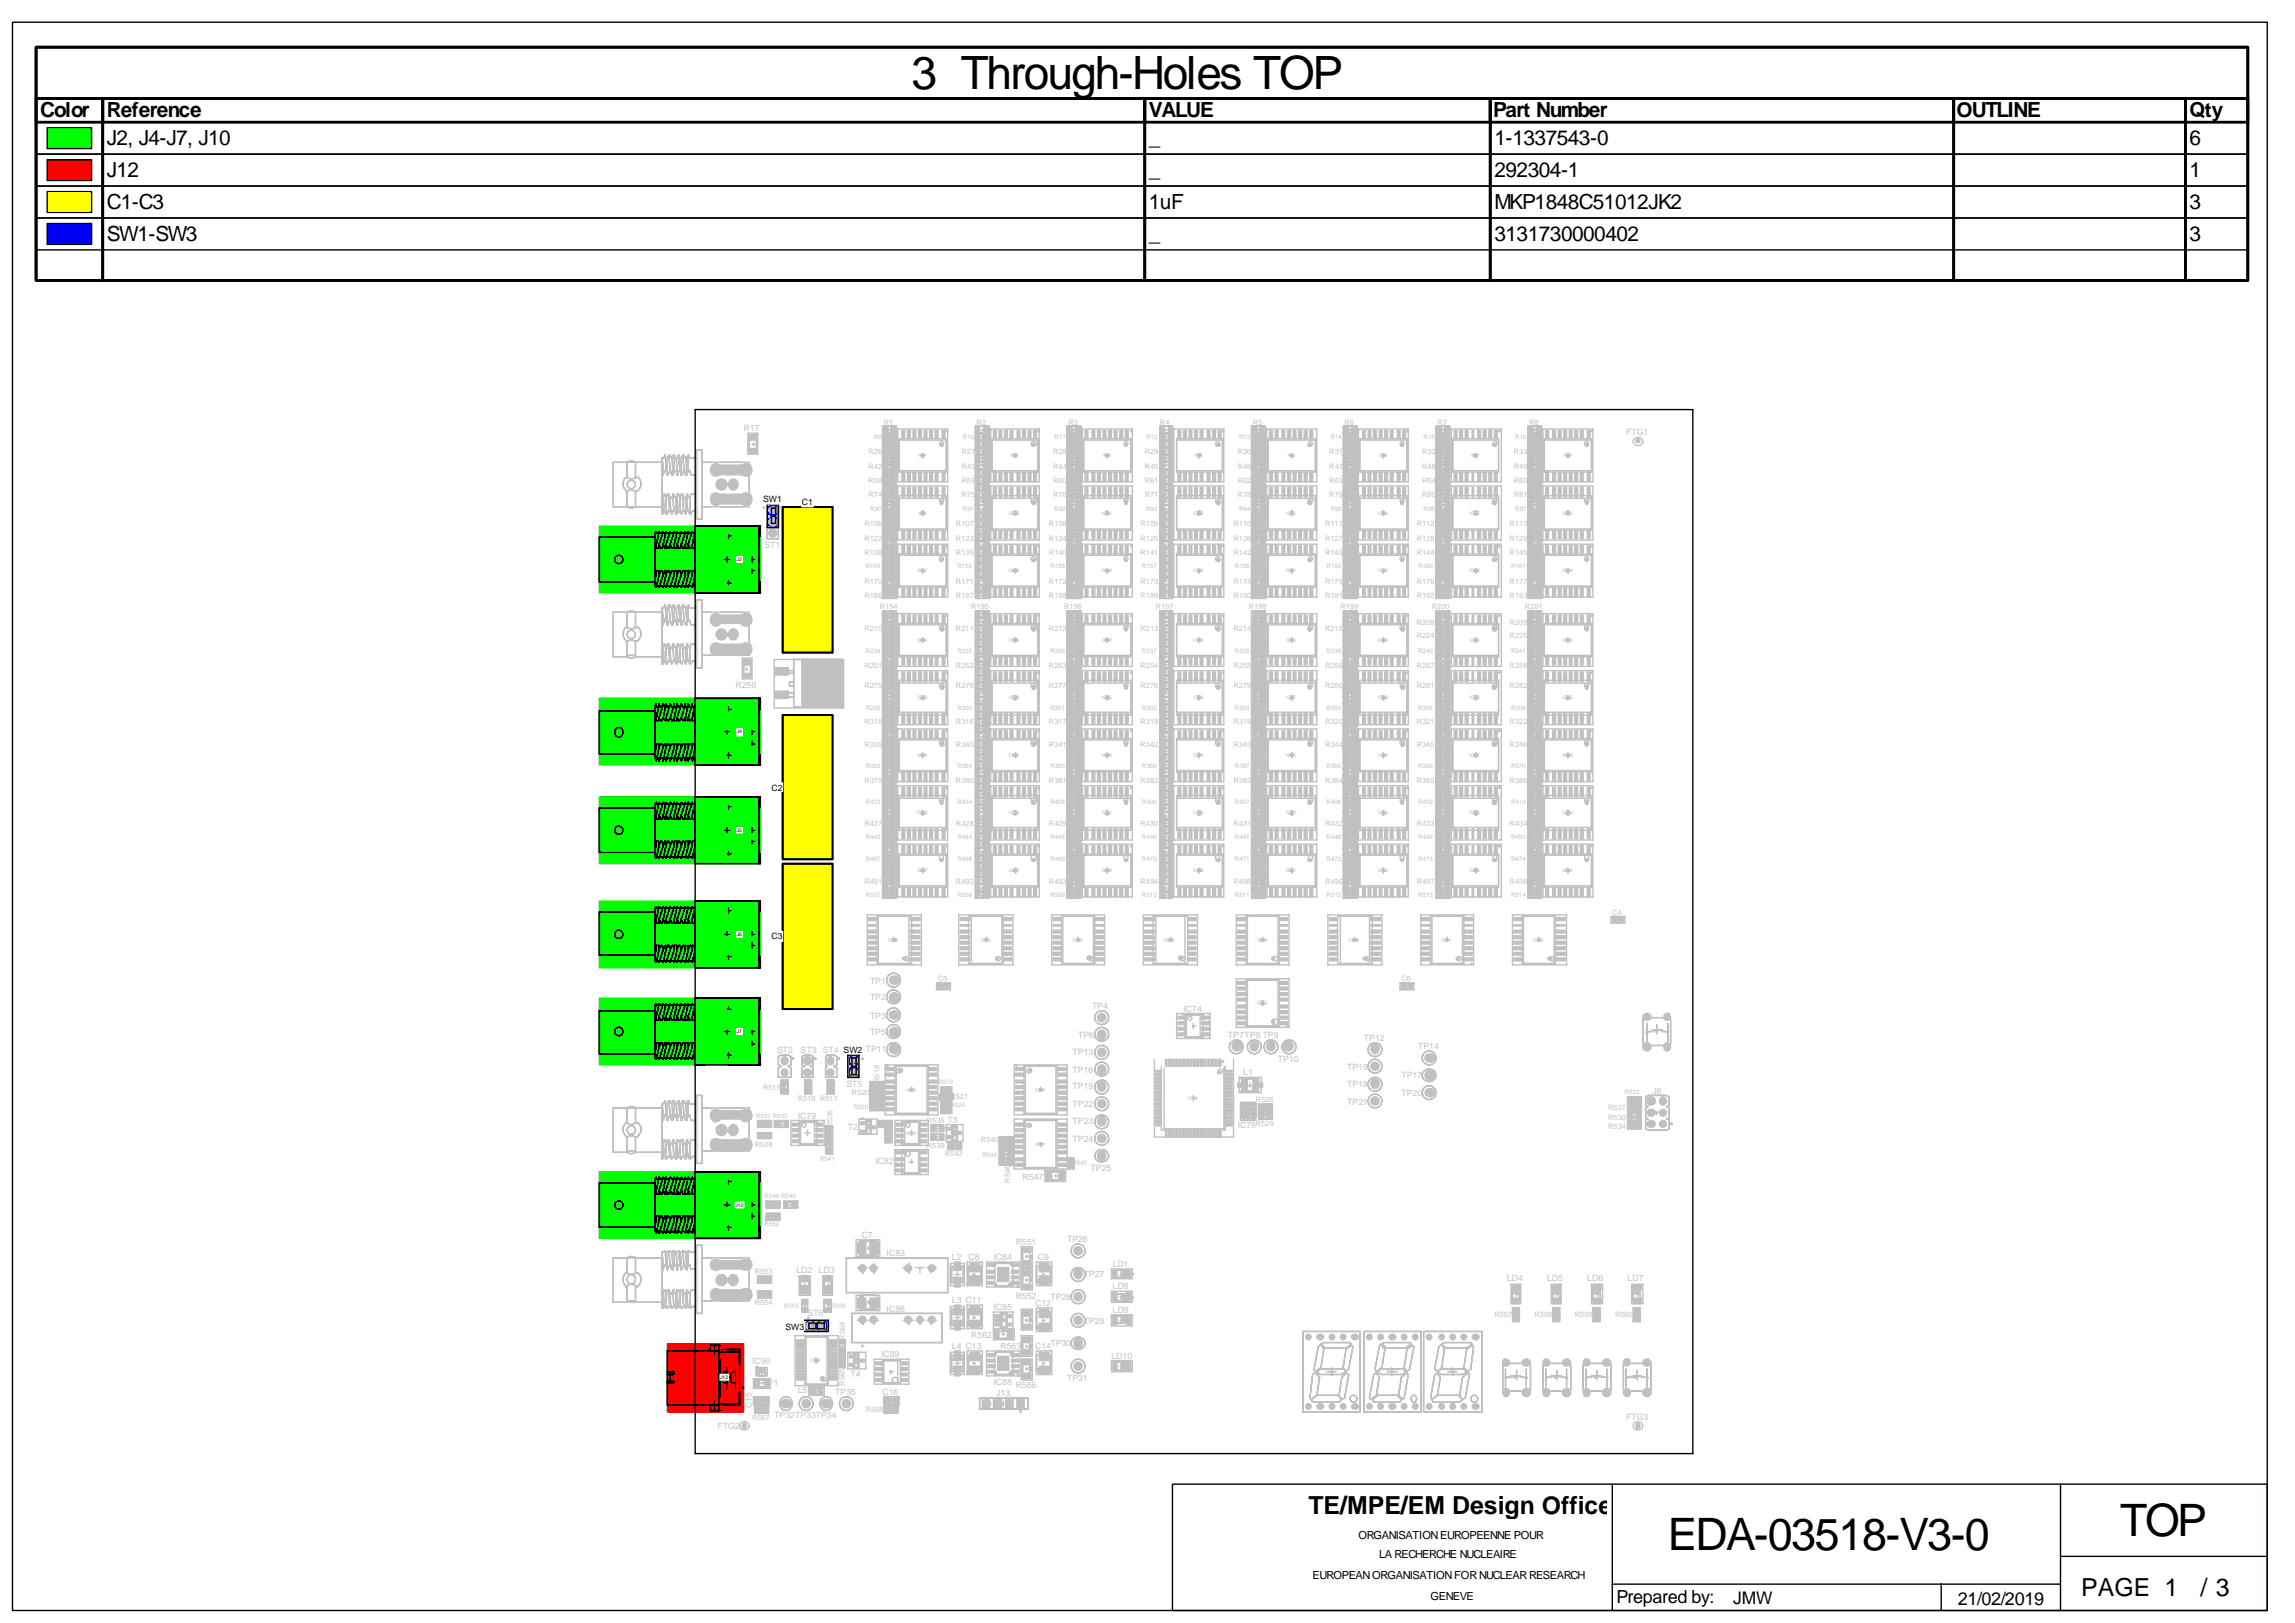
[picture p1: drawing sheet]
<svg xmlns="http://www.w3.org/2000/svg" width="420mm" height="297mm" viewBox="0 0 420 297" stroke-linecap="round" stroke-linejoin="round" font-family="sans-serif">
<defs><g id="words">
<text font-size="8.4" x="166.8" y="16.3">3 Through-Holes TOP</text>
<g font-size="8.2">
<text x="388" y="281">TOP</text>
<text x="305.2" y="283.6">EDA-03518-V3-0</text>
</g>
<g font-size="4.5">
<text x="239.5" y="277">TE/MPE/EM Design Office</text>
<text x="380.9" y="292">PAGE 1</text>
<text x="402.7" y="292">/ 3</text>
</g>
<g font-size="3.8">
<text x="7.4" y="21.5">Color</text>
<text x="19.6" y="21.5">Reference</text>
<text x="210.3" y="21.5">VALUE</text>
<text x="273.2" y="21.5">Part Number</text>
<text x="358" y="21.5">OUTLINE</text>
<text x="400.7" y="21.5">Qty</text>
<text x="19.6" y="26.6">J2, J4-J7, J10</text>
<text x="210.3" y="26.6">_</text>
<text x="273.5" y="26.6">1-1337543-0</text>
<text x="400.7" y="26.6">6</text>
<text x="19.6" y="32.4">J12</text>
<text x="210.3" y="32.4">_</text>
<text x="273.5" y="32.4">292304-1</text>
<text x="400.7" y="32.4">1</text>
<text x="19.6" y="38.3">C1-C3</text>
<text x="210.3" y="38.3">1uF</text>
<text x="273.5" y="38.3">MKP1848C51012JK2</text>
<text x="400.7" y="38.3">3</text>
<text x="19.6" y="44.1">SW1-SW3</text>
<text x="210.3" y="44.1">_</text>
<text x="273.5" y="44.1">3131730000402</text>
<text x="400.7" y="44.1">3</text>
</g>
<g font-size="3.3">
<text x="295.8" y="293.4">Prepared by:</text>
<text x="358.3" y="293.6">21/02/2019</text>
</g>
<text font-size="3.2" x="317.2" y="293.5">JMW</text>
<g font-size="2">
<text x="248.6" y="281.5">ORGANISATION EUROPEENNE POUR</text>
<text x="252.4" y="285.1">LA RECHERCHE NUCLEAIRE</text>
<text x="240.2" y="288.9">EUROPEAN ORGANISATION FOR NUCLEAR RESEARCH</text>
<text x="261.8" y="292.7">GENEVE</text>
</g>
<g font-size="1.6" fill="#c0c0c0">
<text x="136.1" y="78.9">R17</text>
<text x="297.6" y="79.7">FTG1</text>
<text x="139.9" y="100.3">ST1</text>
<text x="134.6" y="125.9">R250</text>
<text x="159.2" y="183.1">TP2</text>
<text x="159.2" y="180">TP1</text>
<text x="199.8" y="184.6">TP4</text>
<text x="216.6" y="185.1">IC74</text>
<text x="159.2" y="186.4">TP3</text>
<text x="159.2" y="189.4">TP5</text>
<text x="197.3" y="189.9">TP6</text>
<text x="224.7" y="189.9">TP7TP8 TP9</text>
<text x="249.6" y="190.4">TP12</text>
<text x="259.5" y="192">TP14</text>
<text x="142.2" y="192.7">ST2</text>
<text x="146.5" y="192.7">ST3</text>
<text x="150.6" y="192.7">ST4 SW2 TP11</text>
<text x="196.3" y="196.3">TP16</text>
<text x="196.3" y="193">TP13</text>
<text x="227.5" y="196.8">L1</text>
<text x="233.9" y="194.3">TP10</text>
<text x="246.6" y="195.8">TP15</text>
<text x="256.5" y="197.3">TP17</text>
<text x="154.9" y="198.8">ST5</text>
<text x="196.3" y="199.3">TP19</text>
<text x="196.3" y="202.6">TP22</text>
<text x="246.6" y="202.1">TP21</text>
<text x="246.6" y="198.8">TP18</text>
<text x="256.5" y="200.6">TP20</text>
<text x="302.4" y="200.1">J8</text>
<text x="146" y="204.7">IC79</text>
<text x="155.2" y="206.7">T2</text>
<text x="173.4" y="205.4">T3</text>
<text x="196.3" y="209">TP24</text>
<text x="196.3" y="205.7">TP23</text>
<text x="226.5" y="206.5">IC78</text>
<text x="160.2" y="213.1">IC82</text>
<text x="187.1" y="215.9">R547</text>
<text x="199.6" y="214.3">TP25</text>
<text x="157.7" y="226.5">C7</text>
<text x="185.9" y="227.8">R551</text>
<text x="195.3" y="227.3">TP26</text>
<text x="145.8" y="232.9">LD2</text>
<text x="149.8" y="232.9">LD3</text>
<text x="162.3" y="229.8">IC83</text>
<text x="174.2" y="230.6">L2</text>
<text x="177.2" y="230.6">C8</text>
<text x="181.8" y="230.6">IC84</text>
<text x="189.9" y="230.6">C9</text>
<text x="198.3" y="233.6">TP27</text>
<text x="203.7" y="231.9">LD1</text>
<text x="162.3" y="240">IC86</text>
<text x="174.2" y="238.5">L3 C11</text>
<text x="181.8" y="239.7">IC85</text>
<text x="185.9" y="237.7">R552</text>
<text x="189.4" y="239">C12</text>
<text x="192.2" y="238">TP28</text>
<text x="203.7" y="235.9">LD8</text>
<text x="275.8" y="234.4">LD4</text>
<text x="283.1" y="234.4">LD5</text>
<text x="290.5" y="234.4">LD6</text>
<text x="297.9" y="234.4">LD7</text>
<text x="147.8" y="240.8">ST6</text>
<text x="177.7" y="244.8">R562</text>
<text x="198.3" y="242.3">TP29</text>
<text x="203.7" y="240.3">LD9</text>
<text x="137.6" y="249.7">IC90</text>
<text x="155.7" y="251.9">T4</text>
<text x="161.2" y="248.4">IC89</text>
<text x="174.2" y="246.9">L4 C13</text>
<text x="183.1" y="246.9">R563</text>
<text x="189.4" y="246.9">C14</text>
<text x="192.2" y="246.3">TP30</text>
<text x="203.4" y="248.6">LD10</text>
<text x="137.6" y="257.6" transform="rotate(-90 137.6 257.6)">C15</text>
<text x="140.7" y="253.7">F1</text>
<text x="146" y="255">L5</text>
<text x="152.9" y="255.2">TP35</text>
<text x="161.5" y="255.2">C16</text>
<text x="181.8" y="253.5">IC88</text>
<text x="182.3" y="255.5">J13</text>
<text x="185.9" y="254">R566</text>
<text x="195.3" y="252.7">TP31</text>
<text x="131.3" y="261.6">FTG2</text>
<text x="141.7" y="259.6">TP32TP33TP34</text>
<text x="297.6" y="259.8">FTG3</text>
</g>
<g font-size="1.6">
<text x="139.7" y="91.9">SW1</text>
<text x="146.8" y="92.4">C1</text>
<text x="141.2" y="144.7">C2</text>
<text x="141.2" y="171.9">C3</text>
<text x="143.7" y="243.3">SW3</text>
</g>
<g font-size="1.4" fill="#c0c0c0">
<text x="161.8" y="77.7">R1</text>
<text x="178.8" y="77.7">R2</text>
<text x="195.5" y="77.7">R3</text>
<text x="212.3" y="77.7">R4</text>
<text x="229.3" y="77.7">R5</text>
<text x="246.1" y="77.7">R6</text>
<text x="263.1" y="77.7">R7</text>
<text x="279.8" y="77.7">R8</text>
<text x="159" y="83">R26</text>
<text x="176" y="83">R27</text>
<text x="192.7" y="83">R28</text>
<text x="209.5" y="83">R29</text>
<text x="226.5" y="83">R30</text>
<text x="243.3" y="83">R31</text>
<text x="260.3" y="83">R32</text>
<text x="277" y="83">R33</text>
<text x="159" y="88.4">R58</text>
<text x="159" y="85.8">R42</text>
<text x="176" y="88.4">R59</text>
<text x="176" y="85.8">R43</text>
<text x="192.7" y="88.4">R60</text>
<text x="192.7" y="85.8">R44</text>
<text x="209.5" y="88.4">R61</text>
<text x="209.5" y="85.8">R45</text>
<text x="226.5" y="88.4">R62</text>
<text x="226.5" y="85.8">R46</text>
<text x="243.3" y="88.4">R63</text>
<text x="243.3" y="85.8">R47</text>
<text x="260.3" y="88.4">R64</text>
<text x="260.3" y="85.8">R48</text>
<text x="277" y="88.4">R65</text>
<text x="277" y="85.8">R49</text>
<text x="159" y="90.9">R74</text>
<text x="176" y="90.9">R75</text>
<text x="192.7" y="90.9">R76</text>
<text x="209.5" y="90.9">R77</text>
<text x="226.5" y="90.9">R78</text>
<text x="243.3" y="90.9">R79</text>
<text x="260.3" y="90.9">R80</text>
<text x="277" y="90.9">R81</text>
<text x="158.2" y="96.2">R106</text>
<text x="158.2" y="101.6">R138</text>
<text x="158.2" y="99">R122</text>
<text x="175" y="96.2">R107</text>
<text x="175" y="101.6">R139</text>
<text x="175" y="99">R123</text>
<text x="192" y="96.2">R108</text>
<text x="192" y="101.6">R140</text>
<text x="192" y="99">R124</text>
<text x="208.7" y="96.2">R109</text>
<text x="208.7" y="101.6">R141</text>
<text x="208.7" y="99">R125</text>
<text x="225.7" y="96.2">R110</text>
<text x="225.7" y="101.6">R142</text>
<text x="225.7" y="99">R126</text>
<text x="242.5" y="96.2">R111</text>
<text x="242.5" y="101.6">R143</text>
<text x="242.5" y="99">R127</text>
<text x="259.3" y="96.2">R112</text>
<text x="259.3" y="101.6">R144</text>
<text x="259.3" y="99">R128</text>
<text x="276.3" y="101.6">R145</text>
<text x="276.3" y="99">R129</text>
<text x="276.3" y="96.2">R113</text>
<text x="158.2" y="106.9">R170</text>
<text x="175" y="106.9">R171</text>
<text x="192" y="106.9">R172</text>
<text x="208.7" y="106.9">R173</text>
<text x="225.7" y="106.9">R174</text>
<text x="242.5" y="106.9">R175</text>
<text x="259.3" y="106.9">R176</text>
<text x="276.3" y="106.9">R177</text>
<text x="158.2" y="109.5">R186</text>
<text x="161" y="111.5">R194</text>
<text x="175" y="109.5">R187</text>
<text x="177.7" y="111.5">R195</text>
<text x="192" y="109.5">R188</text>
<text x="194.8" y="111.5">R196</text>
<text x="208.7" y="109.5">R189</text>
<text x="211.5" y="111.5">R197</text>
<text x="225.7" y="109.5">R190</text>
<text x="228.5" y="111.5">R198</text>
<text x="242.5" y="109.5">R191</text>
<text x="245.3" y="111.5">R199</text>
<text x="259.3" y="109.5">R192</text>
<text x="262.1" y="111.5">R200</text>
<text x="276.3" y="109.5">R193</text>
<text x="279.1" y="111.5">R201</text>
<text x="158.2" y="115.6">R210</text>
<text x="175" y="115.6">R211</text>
<text x="192" y="115.6">R212</text>
<text x="208.7" y="115.6">R213</text>
<text x="225.7" y="115.6">R214</text>
<text x="242.5" y="115.6">R215</text>
<text x="259.3" y="116.8">R224</text>
<text x="259.3" y="114.3">R208</text>
<text x="276.3" y="116.8">R225</text>
<text x="276.3" y="114.3">R209</text>
<text x="158.2" y="126">R275</text>
<text x="158.2" y="122.2">R251</text>
<text x="175" y="126">R276</text>
<text x="175" y="122.2">R252</text>
<text x="192" y="126">R277</text>
<text x="192" y="122.2">R253</text>
<text x="208.7" y="126">R278</text>
<text x="208.7" y="122.2">R254</text>
<text x="225.7" y="126">R279</text>
<text x="225.7" y="122.2">R255</text>
<text x="242.5" y="126">R280</text>
<text x="242.5" y="122.2">R256</text>
<text x="259.3" y="126">R281</text>
<text x="259.3" y="122.2">R257</text>
<text x="276.3" y="122.2">R258</text>
<text x="276.3" y="126">R282</text>
<text x="158.2" y="132.6">R315</text>
<text x="158.2" y="136.6">R339</text>
<text x="175" y="132.6">R316</text>
<text x="175" y="136.6">R340</text>
<text x="192" y="132.6">R317</text>
<text x="192" y="136.6">R341</text>
<text x="208.7" y="132.6">R318</text>
<text x="208.7" y="136.6">R342</text>
<text x="225.7" y="132.6">R319</text>
<text x="225.7" y="136.6">R343</text>
<text x="242.5" y="132.6">R320</text>
<text x="242.5" y="136.6">R344</text>
<text x="259.3" y="132.6">R321</text>
<text x="259.3" y="136.6">R345</text>
<text x="276.3" y="132.6">R322</text>
<text x="276.3" y="136.6">R346</text>
<text x="158.2" y="143.2">R379</text>
<text x="175" y="143.2">R380</text>
<text x="192" y="143.2">R381</text>
<text x="208.7" y="143.2">R382</text>
<text x="225.7" y="143.2">R383</text>
<text x="242.5" y="143.2">R384</text>
<text x="259.3" y="143.2">R385</text>
<text x="276.3" y="143.2">R386</text>
<text x="158.2" y="151.1">R427</text>
<text x="175" y="151.1">R428</text>
<text x="192" y="151.1">R429</text>
<text x="208.7" y="151.1">R430</text>
<text x="225.7" y="151.1">R431</text>
<text x="242.5" y="151.1">R432</text>
<text x="259.3" y="151.1">R433</text>
<text x="276.3" y="151.1">R434</text>
<text x="158.2" y="161.8">R491</text>
<text x="175" y="161.8">R492</text>
<text x="192" y="161.8">R493</text>
<text x="208.7" y="161.8">R494</text>
<text x="225.7" y="161.8">R495</text>
<text x="242.5" y="161.8">R496</text>
<text x="259.3" y="161.8">R497</text>
<text x="276.3" y="161.8">R498</text>
<text x="295.1" y="167.4">C4</text>
<text x="171.7" y="179.6">C5</text>
<text x="256.5" y="179.6">C6</text>
<text x="139.7" y="199.4">R515</text>
<text x="146" y="201.4">R516 R517</text>
<text x="155.9" y="200.4">R520</text>
<text x="161" y="198.2" transform="rotate(-90 161 198.2)">R518</text>
<text x="173.9" y="201.2">R521</text>
<text x="229.8" y="201.7">R526</text>
<text x="294.3" y="203.2">R527</text>
<text x="138.1" y="209.8">R538</text>
<text x="152.3" y="206.3" transform="rotate(-90 152.3 206.3)">R536</text>
<text x="169.6" y="205.5">R535</text>
<text x="179.5" y="209.1">R540</text>
<text x="229.8" y="206">R529</text>
<text x="294.3" y="206.5">R534</text>
<text x="294.3" y="205">R530</text>
<text x="169.6" y="210.1">R539</text>
<text x="172.9" y="211.6">R542</text>
<text x="184.8" y="216.5" transform="rotate(-90 184.8 216.5)">R546</text>
<text x="138.1" y="233.2">R553</text>
<text x="138.1" y="238.8">R554</text>
<text x="154.6" y="245.2" transform="rotate(-90 154.6 245.2)">R564</text>
<text x="273.5" y="241.1">R557</text>
<text x="280.8" y="241.1">R558</text>
<text x="288.2" y="241.1">R559</text>
<text x="295.6" y="241.1">R560</text>
<text x="154.6" y="253.6" transform="rotate(-90 154.6 253.6)">R565</text>
<text x="137.6" y="259.9">R567</text>
<text x="158.5" y="258.3">R568</text>
</g>
<g font-size="1.1" fill="#c0c0c0">
<text x="160" y="80.3">R9</text>
<text x="176.2" y="80.3">R10</text>
<text x="193" y="80.3">R11</text>
<text x="209.8" y="80.3">R12</text>
<text x="226.8" y="80.3">R13</text>
<text x="243.5" y="80.3">R14</text>
<text x="260.5" y="80.3">R15</text>
<text x="277.3" y="80.3">R16</text>
<text x="159.2" y="93.5">R90</text>
<text x="176.2" y="93.5">R91</text>
<text x="193" y="93.5">R92</text>
<text x="226.8" y="93.5">R94</text>
<text x="243.5" y="93.5">R95</text>
<text x="260.5" y="93.5">R96</text>
<text x="277.3" y="93.5">R97</text>
<text x="158.5" y="103.9">R154</text>
<text x="175.2" y="103.9">R155</text>
<text x="192.2" y="103.9">R156</text>
<text x="209" y="103.9">R157</text>
<text x="226" y="103.9">R158</text>
<text x="242.8" y="103.9">R159</text>
<text x="276.5" y="103.9">R161</text>
<text x="158.5" y="119.4">R234</text>
<text x="175.2" y="119.4">R235</text>
<text x="192.2" y="119.4">R236</text>
<text x="209" y="119.4">R237</text>
<text x="226" y="119.4">R238</text>
<text x="242.8" y="119.4">R239</text>
<text x="259.5" y="119.4">R240</text>
<text x="276.5" y="119.4">R241</text>
<text x="158.5" y="129.8">R299</text>
<text x="175.2" y="129.8">R300</text>
<text x="192.2" y="129.8">R301</text>
<text x="209" y="129.8">R302</text>
<text x="226" y="129.8">R303</text>
<text x="242.8" y="129.8">R304</text>
<text x="259.5" y="129.8">R305</text>
<text x="276.5" y="129.8">R306</text>
<text x="158.5" y="140.5">R363</text>
<text x="175.2" y="140.5">R364</text>
<text x="192.2" y="140.5">R365</text>
<text x="209" y="140.5">R366</text>
<text x="226" y="140.5">R367</text>
<text x="242.8" y="140.5">R368</text>
<text x="259.5" y="140.5">R369</text>
<text x="276.5" y="140.5">R370</text>
<text x="158.5" y="147.1">R403</text>
<text x="175.2" y="147.1">R404</text>
<text x="192.2" y="147.1">R405</text>
<text x="209" y="147.1">R406</text>
<text x="226" y="147.1">R407</text>
<text x="242.8" y="147.1">R408</text>
<text x="259.5" y="147.1">R409</text>
<text x="276.5" y="147.1">R410</text>
<text x="158.5" y="153.5">R443</text>
<text x="175.2" y="153.5">R444</text>
<text x="192.2" y="153.5">R445</text>
<text x="209" y="153.5">R446</text>
<text x="226" y="153.5">R447</text>
<text x="242.8" y="153.5">R448</text>
<text x="259.5" y="153.5">R449</text>
<text x="276.5" y="153.5">R450</text>
<text x="158.5" y="157.5">R467</text>
<text x="175.2" y="157.5">R468</text>
<text x="192.2" y="157.5">R469</text>
<text x="209" y="157.5">R470</text>
<text x="226" y="157.5">R471</text>
<text x="242.8" y="157.5">R472</text>
<text x="259.5" y="157.5">R473</text>
<text x="276.5" y="157.5">R474</text>
<text x="158.5" y="164.1">R507</text>
<text x="175.2" y="164.1">R508</text>
<text x="192.2" y="164.1">R509</text>
<text x="209" y="164.1">R510</text>
<text x="226" y="164.1">R511</text>
<text x="242.8" y="164.1">R512</text>
<text x="259.5" y="164.1">R513</text>
<text x="276.5" y="164.1">R514</text>
<text x="156.2" y="203">R525</text>
<text x="171.7" y="198.4">R519</text>
<text x="173.9" y="202.5">R524</text>
<text x="297.3" y="200.2">R523</text>
<text x="138.4" y="204.5">R531 R532</text>
<text x="150.1" y="212.4">R541</text>
<text x="179.8" y="211.6">R544</text>
<text x="196.3" y="213.2">R545</text>
<text x="139.9" y="219.3">R548 R549</text>
<text x="139.9" y="224.3">R550</text>
<text x="143.5" y="239.3">R555</text>
<text x="152.1" y="239.3">R556</text>
</g>
<g font-size=".9" fill="#c0c0c0">
<text x="168.1" y="83.6">IC1</text>
<text x="184.9" y="83.6">IC2</text>
<text x="201.9" y="83.6">IC3</text>
<text x="218.6" y="83.6">IC4</text>
<text x="235.6" y="83.6">IC5</text>
<text x="252.4" y="83.6">IC6</text>
<text x="269.2" y="83.6">IC7</text>
<text x="286.2" y="83.6">IC8</text>
<text x="133.3" y="89">J1</text>
<text x="168.1" y="94.3">IC9</text>
<text x="184.6" y="94.3">IC10</text>
<text x="201.6" y="94.3">IC11</text>
<text x="218.4" y="94.3">IC12</text>
<text x="235.4" y="94.3">IC13</text>
<text x="252.1" y="94.3">IC14</text>
<text x="268.9" y="94.3">IC15</text>
<text x="285.9" y="94.3">IC16</text>
<text x="167.9" y="104.7">IC17</text>
<text x="184.6" y="104.7">IC18</text>
<text x="201.6" y="104.7">IC19</text>
<text x="218.4" y="104.7">IC20</text>
<text x="235.4" y="104.7">IC21</text>
<text x="252.1" y="104.7">IC22</text>
<text x="268.9" y="104.7">IC23</text>
<text x="285.9" y="104.7">IC24</text>
<text x="133.3" y="116.4">J3</text>
<text x="167.9" y="117.4">IC25</text>
<text x="184.6" y="117.4">IC26</text>
<text x="201.6" y="117.4">IC27</text>
<text x="218.4" y="117.4">IC28</text>
<text x="235.4" y="117.4">IC29</text>
<text x="252.1" y="117.4">IC30</text>
<text x="268.9" y="117.4">IC31</text>
<text x="285.9" y="117.4">IC32</text>
<text x="167.9" y="127.8">IC33</text>
<text x="184.6" y="127.8">IC34</text>
<text x="201.6" y="127.8">IC35</text>
<text x="218.4" y="127.8">IC36</text>
<text x="235.4" y="127.8">IC37</text>
<text x="252.1" y="127.8">IC38</text>
<text x="268.9" y="127.8">IC39</text>
<text x="285.9" y="127.8">IC40</text>
<text x="167.9" y="138.5">IC41</text>
<text x="184.6" y="138.5">IC42</text>
<text x="201.6" y="138.5">IC43</text>
<text x="218.4" y="138.5">IC44</text>
<text x="235.4" y="138.5">IC45</text>
<text x="252.1" y="138.5">IC46</text>
<text x="268.9" y="138.5">IC47</text>
<text x="285.9" y="138.5">IC48</text>
<text x="167.9" y="148.9">IC49</text>
<text x="184.6" y="148.9">IC50</text>
<text x="201.6" y="148.9">IC51</text>
<text x="218.4" y="148.9">IC52</text>
<text x="235.4" y="148.9">IC53</text>
<text x="252.1" y="148.9">IC54</text>
<text x="268.9" y="148.9">IC55</text>
<text x="285.9" y="148.9">IC56</text>
<text x="167.9" y="159.6">IC57</text>
<text x="184.6" y="159.6">IC58</text>
<text x="201.6" y="159.6">IC59</text>
<text x="218.4" y="159.6">IC60</text>
<text x="235.4" y="159.6">IC61</text>
<text x="252.1" y="159.6">IC62</text>
<text x="268.9" y="159.6">IC63</text>
<text x="285.9" y="159.6">IC64</text>
<text x="162.5" y="172.3">IC65</text>
<text x="179.5" y="172.3">IC66</text>
<text x="196.3" y="172.3">IC67</text>
<text x="213" y="172.3">IC68</text>
<text x="230.1" y="172.3">IC69</text>
<text x="246.8" y="172.3">IC70</text>
<text x="263.8" y="172.3">IC71</text>
<text x="280.6" y="172.3">IC72</text>
<text x="230.1" y="183.7">IC73</text>
<text x="302.2" y="189.1">PB1</text>
<text x="165.8" y="199.7">IC76</text>
<text x="189.4" y="199.7">IC77</text>
<text x="217.4" y="201.3">IC75</text>
<text x="133.3" y="207.1">J9</text>
<text x="165.8" y="207.6">IC80</text>
<text x="189.4" y="209.7">IC81</text>
<text x="133.1" y="234.6">J11</text>
<text x="148.3" y="249.3">IC87</text>
<text x="242.5" y="251.3">DS1</text>
<text x="253.7" y="251.3">DS2</text>
<text x="264.8" y="251.3">DS3</text>
<text x="276.3" y="252.3">PB2</text>
<text x="283.6" y="252.3">PB3</text>
<text x="291" y="252.3">PB4</text>
<text x="298.4" y="252.3">PB5</text>
</g>
<g font-size=".9">
<text x="134.8" y="102.7">J2</text>
<text x="134.8" y="134.2">J4</text>
<text x="134.8" y="152.2">J5</text>
<text x="134.8" y="171.3">J6</text>
<text x="134.8" y="189.1">J7</text>
<text x="134.6" y="220.8">J10</text>
<text x="131.8" y="252.3">J12</text>
</g>
<g font-size=".5" fill="#c0c0c0">
<text x="179.9" y="100.1" transform="rotate(-90 179.9 100.1)">R131</text>
<text x="179.9" y="97.6" transform="rotate(-90 179.9 97.6)">R115</text>
<text x="213.7" y="100.1" transform="rotate(-90 213.7 100.1)">R133</text>
<text x="179.9" y="108" transform="rotate(-90 179.9 108)">R179</text>
<text x="179.9" y="105.4" transform="rotate(-90 179.9 105.4)">R163</text>
<text x="179.9" y="102.6" transform="rotate(-90 179.9 102.6)">R147</text>
<text x="163.2" y="114.1" transform="rotate(-90 163.2 114.1)">R202</text>
<text x="179.9" y="118.1" transform="rotate(-90 179.9 118.1)">R227</text>
<text x="179.9" y="116.6" transform="rotate(-90 179.9 116.6)">R219</text>
<text x="179.9" y="114.1" transform="rotate(-90 179.9 114.1)">R203</text>
<text x="213.7" y="116.6" transform="rotate(-90 213.7 116.6)">R221</text>
<text x="213.7" y="114.1" transform="rotate(-90 213.7 114.1)">R205</text>
<text x="230.5" y="114.1" transform="rotate(-90 230.5 114.1)">R206</text>
<text x="247.5" y="114.1" transform="rotate(-90 247.5 114.1)">R207</text>
<text x="163.2" y="120.7" transform="rotate(-90 163.2 120.7)">R242</text>
<text x="179.9" y="124.7" transform="rotate(-90 179.9 124.7)">R268</text>
<text x="179.9" y="123.2" transform="rotate(-90 179.9 123.2)">R260</text>
<text x="179.9" y="120.7" transform="rotate(-90 179.9 120.7)">R243</text>
<text x="196.7" y="120.7" transform="rotate(-90 196.7 120.7)">R244</text>
<text x="213.7" y="124.7" transform="rotate(-90 213.7 124.7)">R270</text>
<text x="213.7" y="123.2" transform="rotate(-90 213.7 123.2)">R262</text>
<text x="213.7" y="120.7" transform="rotate(-90 213.7 120.7)">R245</text>
<text x="230.5" y="120.7" transform="rotate(-90 230.5 120.7)">R246</text>
<text x="247.5" y="120.7" transform="rotate(-90 247.5 120.7)">R247</text>
<text x="264.3" y="120.7" transform="rotate(-90 264.3 120.7)">R248</text>
<text x="281" y="120.7" transform="rotate(-90 281 120.7)">R249</text>
<text x="163.2" y="128.6" transform="rotate(-90 163.2 128.6)">R291</text>
<text x="163.2" y="127.3" transform="rotate(-90 163.2 127.3)">R283</text>
<text x="179.9" y="131.3" transform="rotate(-90 179.9 131.3)">R308</text>
<text x="179.9" y="128.6" transform="rotate(-90 179.9 128.6)">R292</text>
<text x="179.9" y="127.3" transform="rotate(-90 179.9 127.3)">R284</text>
<text x="213.7" y="131.3" transform="rotate(-90 213.7 131.3)">R310</text>
<text x="213.7" y="128.6" transform="rotate(-90 213.7 128.6)">R294</text>
<text x="213.7" y="127.3" transform="rotate(-90 213.7 127.3)">R286</text>
<text x="230.5" y="128.6" transform="rotate(-90 230.5 128.6)">R295</text>
<text x="247.5" y="128.6" transform="rotate(-90 247.5 128.6)">R296</text>
<text x="247.5" y="127.3" transform="rotate(-90 247.5 127.3)">R288</text>
<text x="281" y="128.6" transform="rotate(-90 281 128.6)">R298</text>
<text x="163.2" y="135.2" transform="rotate(-90 163.2 135.2)">R331</text>
<text x="179.9" y="137.7" transform="rotate(-90 179.9 137.7)">R348</text>
<text x="179.9" y="135.2" transform="rotate(-90 179.9 135.2)">R332</text>
<text x="179.9" y="133.9" transform="rotate(-90 179.9 133.9)">R324</text>
<text x="213.7" y="137.7" transform="rotate(-90 213.7 137.7)">R350</text>
<text x="213.7" y="135.2" transform="rotate(-90 213.7 135.2)">R334</text>
<text x="213.7" y="133.9" transform="rotate(-90 213.7 133.9)">R326</text>
<text x="230.5" y="135.2" transform="rotate(-90 230.5 135.2)">R335</text>
<text x="247.5" y="135.2" transform="rotate(-90 247.5 135.2)">R336</text>
<text x="281" y="135.2" transform="rotate(-90 281 135.2)">R338</text>
<text x="163.2" y="141.8" transform="rotate(-90 163.2 141.8)">R371</text>
<text x="179.9" y="141.8" transform="rotate(-90 179.9 141.8)">R372</text>
<text x="179.9" y="139.2" transform="rotate(-90 179.9 139.2)">R356</text>
<text x="196.7" y="141.8" transform="rotate(-90 196.7 141.8)">R373</text>
<text x="213.7" y="141.8" transform="rotate(-90 213.7 141.8)">R374</text>
<text x="213.7" y="139.2" transform="rotate(-90 213.7 139.2)">R358</text>
<text x="230.5" y="141.8" transform="rotate(-90 230.5 141.8)">R375</text>
<text x="247.5" y="141.8" transform="rotate(-90 247.5 141.8)">R376</text>
<text x="264.3" y="141.8" transform="rotate(-90 264.3 141.8)">R377</text>
<text x="281" y="141.8" transform="rotate(-90 281 141.8)">R378</text>
<text x="163.2" y="149.6" transform="rotate(-90 163.2 149.6)">R419</text>
<text x="163.2" y="148.4" transform="rotate(-90 163.2 148.4)">R411</text>
<text x="179.9" y="149.6" transform="rotate(-90 179.9 149.6)">R420</text>
<text x="179.9" y="148.4" transform="rotate(-90 179.9 148.4)">R412</text>
<text x="179.9" y="145.8" transform="rotate(-90 179.9 145.8)">R396</text>
<text x="179.9" y="144.3" transform="rotate(-90 179.9 144.3)">R388</text>
<text x="196.7" y="149.6" transform="rotate(-90 196.7 149.6)">R421</text>
<text x="213.7" y="149.6" transform="rotate(-90 213.7 149.6)">R422</text>
<text x="213.7" y="148.4" transform="rotate(-90 213.7 148.4)">R414</text>
<text x="213.7" y="145.8" transform="rotate(-90 213.7 145.8)">R398</text>
<text x="213.7" y="144.3" transform="rotate(-90 213.7 144.3)">R390</text>
<text x="230.5" y="149.6" transform="rotate(-90 230.5 149.6)">R423</text>
<text x="247.5" y="149.6" transform="rotate(-90 247.5 149.6)">R424</text>
<text x="264.3" y="149.6" transform="rotate(-90 264.3 149.6)">R425</text>
<text x="281" y="149.6" transform="rotate(-90 281 149.6)">R426</text>
<text x="179.9" y="155" transform="rotate(-90 179.9 155)">R452</text>
<text x="179.9" y="152.4" transform="rotate(-90 179.9 152.4)">R436</text>
<text x="213.7" y="155" transform="rotate(-90 213.7 155)">R454</text>
<text x="163.2" y="156.3" transform="rotate(-90 163.2 156.3)">R459</text>
<text x="179.9" y="160.3" transform="rotate(-90 179.9 160.3)">R484</text>
<text x="179.9" y="158.8" transform="rotate(-90 179.9 158.8)">R476</text>
<text x="179.9" y="156.3" transform="rotate(-90 179.9 156.3)">R460</text>
<text x="196.7" y="156.3" transform="rotate(-90 196.7 156.3)">R461</text>
<text x="213.7" y="158.8" transform="rotate(-90 213.7 158.8)">R478</text>
<text x="213.7" y="156.3" transform="rotate(-90 213.7 156.3)">R462</text>
<text x="230.5" y="156.3" transform="rotate(-90 230.5 156.3)">R463</text>
<text x="247.5" y="156.3" transform="rotate(-90 247.5 156.3)">R464</text>
<text x="264.3" y="156.3" transform="rotate(-90 264.3 156.3)">R465</text>
<text x="281" y="156.3" transform="rotate(-90 281 156.3)">R466</text>
<text x="163.2" y="162.9" transform="rotate(-90 163.2 162.9)">R499</text>
<text x="179.9" y="162.9" transform="rotate(-90 179.9 162.9)">R500</text>
<text x="213.7" y="162.9" transform="rotate(-90 213.7 162.9)">R502</text>
<text x="173.4" y="203.8" transform="rotate(-90 173.4 203.8)">R528</text>
<text x="162.2" y="206" transform="rotate(-90 162.2 206)">R533</text>
<text x="159.1" y="238.8" transform="rotate(-90 159.1 238.8)">C10</text>
<text x="187.4" y="241.8">R561</text>
</g>
<g font-size=".2" fill="#c0c0c0">
<text x="179.7" y="81.6" transform="rotate(-90 179.7 81.6)">R19</text>
<text x="213.5" y="81.6" transform="rotate(-90 213.5 81.6)">R21</text>
<text x="179.7" y="89.4" transform="rotate(-90 179.7 89.4)">R67</text>
<text x="179.7" y="86.6" transform="rotate(-90 179.7 86.6)">R51</text>
<text x="179.7" y="84.1" transform="rotate(-90 179.7 84.1)">R35</text>
<text x="213.5" y="86.6" transform="rotate(-90 213.5 86.6)">R53</text>
<text x="213.5" y="84.1" transform="rotate(-90 213.5 84.1)">R37</text>
<text x="163" y="92" transform="rotate(-90 163 92)">R82</text>
<text x="179.7" y="94.8" transform="rotate(-90 179.7 94.8)">R99</text>
<text x="179.7" y="92" transform="rotate(-90 179.7 92)">R83</text>
<text x="196.5" y="92" transform="rotate(-90 196.5 92)">R84</text>
<text x="213.5" y="92" transform="rotate(-90 213.5 92)">R85</text>
<text x="230.3" y="92" transform="rotate(-90 230.3 92)">R86</text>
<text x="264" y="92" transform="rotate(-90 264 92)">R88</text>
<text x="280.8" y="92" transform="rotate(-90 280.8 92)">R89</text>
</g>
</g></defs>
<g fill="#0f0" stroke="#0f0" stroke-width=".25">
<path d="M109.7 96.3h29.4v12.2h-29.4z" fill-rule="evenodd"/>
<path d="M109.7 127.8h29.4v12.2h-29.4z" fill-rule="evenodd"/>
<path d="M109.7 145.8h29.4v12.2h-29.4z" fill-rule="evenodd"/>
<path d="M109.7 164.9h29.4v12.2h-29.4z" fill-rule="evenodd"/>
<path d="M109.7 182.7h29.4v12.2h-29.4z" fill-rule="evenodd"/>
<path d="M109.7 214.4h29.4v12.2h-29.4z" fill-rule="evenodd"/>
<path d="M137 101.8a.72 .72 0 0 1 1.1 .3 .72 .72 0 0 1-.4 1 .73 .73 0 0 1-.8-.4 .73 .73 0 0 1 .1-.9z" fill-rule="evenodd"/>
<path d="M132.5 137.6a1.07 1.07 0 0 1 1.6-.2 1.07 1.07 0 0 1 0 1.6 1.08 1.08 0 0 1-1.4 0 1.08 1.08 0 0 1-.2-1.4z" fill-rule="evenodd"/>
<path d="M137 151.4a.72 .72 0 0 1 1.1 .2 .72 .72 0 0 1-.4 1 .73 .73 0 0 1-.8-.3 .73 .73 0 0 1 .1-.9z" fill-rule="evenodd"/>
<path d="M137 172.5a.72 .72 0 0 1 1.1 .2 .72 .72 0 0 1-.4 1 .73 .73 0 0 1-.8-.3 .73 .73 0 0 1 .1-.9z" fill-rule="evenodd"/>
<path d="M137 222a.72 .72 0 0 1 1.1 .2 .72 .72 0 0 1-.4 1 .73 .73 0 0 1-.8-.3 .73 .73 0 0 1 .1-.9z" fill-rule="evenodd"/>
<circle cx="137.5" cy="104.5" r=".63"/>
<circle cx="133.4" cy="106.6" r="1.14"/>
<circle cx="133.4" cy="98.2" r="1.14"/>
<circle cx="137.5" cy="134" r=".63"/>
<circle cx="137.5" cy="136" r=".63"/>
<circle cx="133.4" cy="129.7" r="1.14"/>
<circle cx="137.5" cy="154.1" r=".63"/>
<circle cx="133.4" cy="156.1" r="1.14"/>
<circle cx="133.4" cy="147.7" r="1.14"/>
<circle cx="137.5" cy="170.9" r=".63"/>
<circle cx="133.4" cy="175.2" r="1.14"/>
<circle cx="133.4" cy="166.8" r="1.14"/>
<circle cx="137.5" cy="188.9" r=".63"/>
<circle cx="137.5" cy="190.9" r=".63"/>
<circle cx="133.4" cy="193" r="1.14"/>
<circle cx="133.4" cy="184.6" r="1.14"/>
<circle cx="137.5" cy="220.4" r=".63"/>
<circle cx="133.4" cy="224.7" r="1.14"/>
<circle cx="133.4" cy="216.3" r="1.14"/>
</g>
<g fill="#f00" stroke="#f00" stroke-width=".25">
<path d="M122.1 245.9h14v12.5h-14z" fill-rule="evenodd"/>
<path d="M134.3 250.5a.71 .71 0 0 1 1 .2 .71 .71 0 0 1-.4 1 .72 .72 0 0 1-.8-.3 .72 .72 0 0 1 .2-.9z" fill-rule="evenodd"/>
<path d="M132.5 252.7a.68 .68 0 0 1 1.1 0 .68 .68 0 0 1-.2 1 .67 .67 0 0 1-.9-.1 .67 .67 0 0 1 0-.9z" fill-rule="evenodd"/>
<circle cx="134.7" cy="253.2" r=".63"/>
<circle cx="133.1" cy="251" r=".76"/>
<circle cx="130.8" cy="257.1" r="1.26"/>
<circle cx="130.8" cy="247.2" r="1.26"/>
</g>
<g fill="#ff0" stroke="#ff0" stroke-width=".25">
<path d="M143.2 130.8h9.2v26.5h-9.2z" fill-rule="evenodd"/>
<path d="M143.2 158h9.2v26.7h-9.2z" fill-rule="evenodd"/>
<path d="M143.2 92.7h9.2v26.7h-9.2z" fill-rule="evenodd"/>
<path d="M147.2 94.2a.68 .68 0 0 1 1.1 0 .68 .68 0 0 1-.2 1 .67 .67 0 0 1-.9-.1 .67 .67 0 0 1 0-.9z" fill-rule="evenodd"/>
<circle cx="147.8" cy="132.6" r=".76"/>
<circle cx="147.8" cy="155.5" r=".76"/>
<circle cx="147.8" cy="182.9" r=".76"/>
<circle cx="147.8" cy="160.1" r=".76"/>
<circle cx="147.8" cy="117.4" r=".76"/>
</g>
<g fill="#00f" stroke="#00f" stroke-width=".25">
<path d="M147.3 241.6h4.3v2h-4.3z" fill-rule="evenodd"/>
<path d="M155.2 193.1h2v4.1h-2z" fill-rule="evenodd"/>
<path d="M140.4 92.2h2.1v4.3h-2.1z" fill-rule="evenodd"/>
<path d="M148.1 242.5l.1-.1a.4 .4 0 0 1 .6 .2 .36 .36 0 0 1-.4 .3 .36 .36 0 0 1-.3-.4z" fill-rule="evenodd"/>
<circle cx="156.3" cy="194.2" r=".38"/>
<circle cx="141.6" cy="93.4" r=".38"/>
</g>
<g fill="#c0c0c0" stroke="#c0c0c0" stroke-width=".25">
<path d="M220.9 193.9v1.2z"/>
<path d="M220.9 206.8v1.3z"/>
<path d="M172.2 201.7h.5v.8h-.5z" fill-rule="evenodd"/>
<path d="M173.4 201.7h.5v.8h-.5z" fill-rule="evenodd"/>
<path d="M172.2 198.9h.5v.8h-.5z" fill-rule="evenodd"/>
<path d="M173.4 198.9h.5v.8h-.5z" fill-rule="evenodd"/>
<path d="M229 190.8a.84 .84 0 0 1 1.3 .2 .84 .84 0 0 1-.5 1.3 .85 .85 0 0 1-.9-.4 .85 .85 0 0 1 .1-1.1z" fill-rule="evenodd"/>
<path d="M232.1 190.8a.84 .84 0 0 1 1.2 .2 .84 .84 0 0 1-.4 1.3 .85 .85 0 0 1-1-.4 .85 .85 0 0 1 .2-1.1z" fill-rule="evenodd"/>
<path d="M163 185.2a.8 .8 0 0 1 1.3 0 .8 .8 0 0 1-.3 1.2 .79 .79 0 0 1-1-.2 .79 .79 0 0 1 0-1z" fill-rule="evenodd"/>
<path d="M201.1 198.2a.84 .84 0 0 1 1.2 .2 .84 .84 0 0 1-.4 1.2 .85 .85 0 0 1-1-.4 .85 .85 0 0 1 .2-1z" fill-rule="evenodd"/>
<path d="M251.1 191.3a.84 .84 0 0 1 1.3 .2 .84 .84 0 0 1-.5 1.3 .85 .85 0 0 1-1-.4 .85 .85 0 0 1 .2-1.1z" fill-rule="evenodd"/>
<path d="M163 178.8a.8 .8 0 0 1 1.3 0 .8 .8 0 0 1-.3 1.3 .79 .79 0 0 1-1-.2 .79 .79 0 0 1 0-1.1z" fill-rule="evenodd"/>
<path d="M261 193.1a.8 .8 0 0 1 1.3 0 .8 .8 0 0 1-.3 1.2 .79 .79 0 0 1-1-.2 .79 .79 0 0 1 0-1z" fill-rule="evenodd"/>
<path d="M261 199.4a.8 .8 0 0 1 1.3 0 .8 .8 0 0 1-.3 1.2 .79 .79 0 0 1-1-.2 .79 .79 0 0 1 0-1z" fill-rule="evenodd"/>
<path d="M251.1 197.7a.84 .84 0 0 1 1.3 .2 .84 .84 0 0 1-.5 1.2 .85 .85 0 0 1-1-.4 .85 .85 0 0 1 .2-1z" fill-rule="evenodd"/>
<path d="M201.1 210.9a.84 .84 0 0 1 1.2 .2 .84 .84 0 0 1-.4 1.2 .85 .85 0 0 1-1-.4 .85 .85 0 0 1 .2-1z" fill-rule="evenodd"/>
<path d="M201.1 204.5a.84 .84 0 0 1 1.2 .3 .84 .84 0 0 1-.4 1.2 .85 .85 0 0 1-1-.4 .85 .85 0 0 1 .2-1.1z" fill-rule="evenodd"/>
<path d="M183.6 175.3h1.5v.5h-1.5z" fill-rule="evenodd"/>
<path d="M183.6 174.3h1.5v.5h-1.5z" fill-rule="evenodd"/>
<path d="M183.6 173.3h1.5v.5h-1.5z" fill-rule="evenodd"/>
<path d="M183.6 172.3h1.5v.5h-1.5z" fill-rule="evenodd"/>
<path d="M183.6 171.2h1.5v.5h-1.5z" fill-rule="evenodd"/>
<path d="M183.6 170.2h1.5v.5h-1.5z" fill-rule="evenodd"/>
<path d="M183.6 169.2h1.5v.3h-1.5z" fill-rule="evenodd"/>
<path d="M183.6 167.9h1.5v.5h-1.5z" fill-rule="evenodd"/>
<path d="M175.7 167.9h1.8v.5h-1.8z" fill-rule="evenodd"/>
<path d="M175.7 169.2h1.8v.3h-1.8z" fill-rule="evenodd"/>
<path d="M175.7 170.2h1.8v.5h-1.8z" fill-rule="evenodd"/>
<path d="M175.7 171.2h1.8v.5h-1.8z" fill-rule="evenodd"/>
<path d="M175.7 172.3h1.8v.5h-1.8z" fill-rule="evenodd"/>
<path d="M175.7 173.3h1.8v.5h-1.8z" fill-rule="evenodd"/>
<path d="M175.7 174.3h1.8v.5h-1.8z" fill-rule="evenodd"/>
<path d="M175.7 175.3h1.8v.5h-1.8z" fill-rule="evenodd"/>
<path d="M257.7 179.9h.8v1h-.8z" fill-rule="evenodd"/>
<path d="M256.5 179.9h.7v1h-.7z" fill-rule="evenodd"/>
<path d="M295.1 167.9h.7v.8h-.7z" fill-rule="evenodd"/>
<path d="M296.3 167.9h.8v.8h-.8z" fill-rule="evenodd"/>
<path d="M172.9 179.9h.8v1h-.8z" fill-rule="evenodd"/>
<path d="M171.4 179.9h1v1h-1z" fill-rule="evenodd"/>
<path d="M299.6 260.5a.45 .45 0 0 1 .5 .4 .45 .45 0 0 1-.5 .5 .6 .6 0 0 1 0-.9z" fill-rule="evenodd"/>
<path d="M136 260.5a.45 .45 0 0 1 .6 .4 .45 .45 0 0 1-.6 .5 .6 .6 0 0 1 0-.9z" fill-rule="evenodd"/>
<path d="M241.1 257.1a.6 .6 0 0 1 .7-.2 .6 .6 0 0 1 .4 .7 .6 .6 0 0 1-.8 .2 .6 .6 0 0 1-.3-.7z" fill-rule="evenodd"/>
<path d="M247.4 257.1a.6 .6 0 0 1 .8-.2 .6 .6 0 0 1 .3 .7 .6 .6 0 0 1-.8 .2 .6 .6 0 0 1-.3-.7z" fill-rule="evenodd"/>
<path d="M247.4 244.4a.6 .6 0 0 1 .8-.2 .6 .6 0 0 1 .3 .7 .6 .6 0 0 1-.8 .2 .6 .6 0 0 1-.3-.7z" fill-rule="evenodd"/>
<path d="M241.1 244.4a.6 .6 0 0 1 .7-.2 .6 .6 0 0 1 .4 .7 .6 .6 0 0 1-.8 .2 .6 .6 0 0 1-.3-.7z" fill-rule="evenodd"/>
<path d="M254.3 257.1a.6 .6 0 0 1 .7-.2 .6 .6 0 0 1 .4 .7 .6 .6 0 0 1-.8 .2 .6 .6 0 0 1-.3-.7z" fill-rule="evenodd"/>
<path d="M254.3 244.4a.6 .6 0 0 1 .7-.2 .6 .6 0 0 1 .4 .7 .6 .6 0 0 1-.8 .2 .6 .6 0 0 1-.3-.7z" fill-rule="evenodd"/>
<path d="M269.5 257.1a.6 .6 0 0 1 .8-.2 .6 .6 0 0 1 .3 .7 .6 .6 0 0 1-.8 .2 .6 .6 0 0 1-.3-.7z" fill-rule="evenodd"/>
<path d="M269.5 244.4a.6 .6 0 0 1 .8-.2 .6 .6 0 0 1 .3 .7 .6 .6 0 0 1-.8 .2 .6 .6 0 0 1-.3-.7z" fill-rule="evenodd"/>
<path d="M155.8 193.6a.72 .72 0 0 1 1.1 .2 .72 .72 0 0 1-.4 1 .73 .73 0 0 1-.8-.3 .73 .73 0 0 1 .1-.9z" fill-rule="evenodd"/>
<path d="M196.8 232.5a.84 .84 0 0 1 1.2 .2 .84 .84 0 0 1-.4 1.2 .85 .85 0 0 1-1-.4 .85 .85 0 0 1 .2-1z" fill-rule="evenodd"/>
<path d="M196.8 245.2a.84 .84 0 0 1 1.2 .2 .84 .84 0 0 1-.4 1.2 .85 .85 0 0 1-1-.4 .85 .85 0 0 1 .2-1z" fill-rule="evenodd"/>
<path d="M150.6 256.3a.8 .8 0 0 1 1.2 0 .8 .8 0 0 1-.2 1.2 .79 .79 0 0 1-1.1-.2 .79 .79 0 0 1 .1-1z" fill-rule="evenodd"/>
<path d="M143.2 256.3a.8 .8 0 0 1 1.3 0 .8 .8 0 0 1-.3 1.2 .79 .79 0 0 1-1-.2 .79 .79 0 0 1 0-1z" fill-rule="evenodd"/>
<path d="M150 242.1a.72 .72 0 0 1 1.1 .2 .72 .72 0 0 1-.4 1 .73 .73 0 0 1-.8-.3 .73 .73 0 0 1 .1-.9z" fill-rule="evenodd"/>
<path d="M145 220h.8v.8h-.8z" fill-rule="evenodd"/>
<path d="M143.7 220h.5v.8h-.5z" fill-rule="evenodd"/>
<path d="M143.5 205.3h.5v.7h-.5z" fill-rule="evenodd"/>
<path d="M141.9 205.3h.8v.7h-.8z" fill-rule="evenodd"/>
<path d="M145 205.5h1.3v.5h-1.3z" fill-rule="evenodd"/>
<path d="M145 206.6h1.3v.5h-1.3z" fill-rule="evenodd"/>
<path d="M145 207.6h1.3v.5h-1.3z" fill-rule="evenodd"/>
<path d="M145 208.6h1.3v.5h-1.3z" fill-rule="evenodd"/>
<path d="M149.3 208.6h1.3v.5h-1.3z" fill-rule="evenodd"/>
<path d="M149.3 207.6h1.3v.5h-1.3z" fill-rule="evenodd"/>
<path d="M149.3 206.6h1.3v.5h-1.3z" fill-rule="evenodd"/>
<path d="M149.3 205.5h1.3v.5h-1.3z" fill-rule="evenodd"/>
<path d="M304.6 191a.72 .72 0 0 1 1.1 .2 .72 .72 0 0 1-.4 1.1 .73 .73 0 0 1-.8-.4 .73 .73 0 0 1 .1-.9z" fill-rule="evenodd"/>
<path d="M300.9 185.6a.68 .68 0 0 1 1 0 .68 .68 0 0 1-.2 1.1 .67 .67 0 0 1-.8-.2 .67 .67 0 0 1 0-.9z" fill-rule="evenodd"/>
<path d="M183.1 208.1h.7v1h-.7z" fill-rule="evenodd"/>
<path d="M184.4 208.1h.7v1h-.7z" fill-rule="evenodd"/>
<path d="M138.1 252.5h.8v1.3h-.8z" fill-rule="evenodd"/>
<path d="M139.9 252.5h.8v1.3h-.8z" fill-rule="evenodd"/>
<path d="M163.8 210.6h1.5v.5h-1.5z" fill-rule="evenodd"/>
<path d="M163.8 211.9h1.5v.5h-1.5z" fill-rule="evenodd"/>
<path d="M163.8 212.9h1.5v.5h-1.5z" fill-rule="evenodd"/>
<path d="M163.8 213.9h1.5v.5h-1.5z" fill-rule="evenodd"/>
<path d="M168.4 213.9h1.2v.5h-1.2z" fill-rule="evenodd"/>
<path d="M168.4 212.9h1.2v.5h-1.2z" fill-rule="evenodd"/>
<path d="M168.4 211.9h1.2v.5h-1.2z" fill-rule="evenodd"/>
<path d="M168.4 210.6h1.2v.5h-1.2z" fill-rule="evenodd"/>
<path d="M173.2 206.3h1v.5h-1z" fill-rule="evenodd"/>
<path d="M173.2 207.8h1v.5h-1z" fill-rule="evenodd"/>
<path d="M175.2 207.1h.8v.5h-.8z" fill-rule="evenodd"/>
<path d="M157.4 205.3h1.1v.5h-1.1z" fill-rule="evenodd"/>
<path d="M157.4 206.8h1.1v.5h-1.1z" fill-rule="evenodd"/>
<path d="M159.5 206h.7v.6h-.7z" fill-rule="evenodd"/>
<path d="M141.9 122.2h2.3v1.3h-2.3z" fill-rule="evenodd"/>
<path d="M141.9 126.5h2.3v1.3h-2.3z" fill-rule="evenodd"/>
<path d="M146.8 120.7h7.3v8.6h-7.3z" fill-rule="evenodd"/>
<path d="M155.4 248h.8v.5h-.8z" fill-rule="evenodd"/>
<path d="M155.4 249.5h.8v.5h-.8z" fill-rule="evenodd"/>
<path d="M157.2 248.7h1v.5h-1z" fill-rule="evenodd"/>
<path d="M279.8 86.1h.8v.8h-.8z" fill-rule="evenodd"/>
<path d="M281.1 86.1h.8v.8h-.8z" fill-rule="evenodd"/>
<path d="M263.1 86.1h.7v.8h-.7z" fill-rule="evenodd"/>
<path d="M264.3 86.1h.8v.8h-.8z" fill-rule="evenodd"/>
<path d="M246.1 86.1h.7v.8h-.7z" fill-rule="evenodd"/>
<path d="M247.3 86.1h.8v.8h-.8z" fill-rule="evenodd"/>
<path d="M229.3 86.1h.8v.8h-.8z" fill-rule="evenodd"/>
<path d="M230.6 86.1h.7v.8h-.7z" fill-rule="evenodd"/>
<path d="M212.3 86.1h.7v.8h-.7z" fill-rule="evenodd"/>
<path d="M213.8 86.1h.8v.8h-.8z" fill-rule="evenodd"/>
<path d="M195.5 86.1h.8v.8h-.8z" fill-rule="evenodd"/>
<path d="M196.8 86.1h.8v.8h-.8z" fill-rule="evenodd"/>
<path d="M178.8 86.1h.5v.8h-.5z" fill-rule="evenodd"/>
<path d="M180 86.1h.8v.8h-.8z" fill-rule="evenodd"/>
<path d="M161.8 86.1h.7v.8h-.7z" fill-rule="evenodd"/>
<path d="M163 86.1h.8v.8h-.8z" fill-rule="evenodd"/>
<path d="M279.8 96.8h.8v.8h-.8z" fill-rule="evenodd"/>
<path d="M281.1 96.8h.8v.8h-.8z" fill-rule="evenodd"/>
<path d="M263.1 96.8h.7v.8h-.7z" fill-rule="evenodd"/>
<path d="M264.3 96.8h.8v.8h-.8z" fill-rule="evenodd"/>
<path d="M246.1 96.8h.7v.8h-.7z" fill-rule="evenodd"/>
<path d="M247.3 96.8h.8v.8h-.8z" fill-rule="evenodd"/>
<path d="M229.3 96.8h.8v.8h-.8z" fill-rule="evenodd"/>
<path d="M230.6 96.8h.7v.8h-.7z" fill-rule="evenodd"/>
<path d="M212.3 96.8h.7v.8h-.7z" fill-rule="evenodd"/>
<path d="M213.8 96.8h.8v.8h-.8z" fill-rule="evenodd"/>
<path d="M195.5 96.8h.8v.8h-.8z" fill-rule="evenodd"/>
<path d="M196.8 96.8h.8v.8h-.8z" fill-rule="evenodd"/>
<path d="M178.8 96.8h.5v.8h-.5z" fill-rule="evenodd"/>
<path d="M180 96.8h.8v.8h-.8z" fill-rule="evenodd"/>
<path d="M161.8 96.8h.7v.8h-.7z" fill-rule="evenodd"/>
<path d="M163 96.8h.8v.8h-.8z" fill-rule="evenodd"/>
<path d="M279.8 107.2h.8v.8h-.8z" fill-rule="evenodd"/>
<path d="M281.1 107.2h.8v.8h-.8z" fill-rule="evenodd"/>
<path d="M263.1 107.2h.7v.8h-.7z" fill-rule="evenodd"/>
<path d="M264.3 107.2h.8v.8h-.8z" fill-rule="evenodd"/>
<path d="M246.1 107.2h.7v.8h-.7z" fill-rule="evenodd"/>
<path d="M247.3 107.2h.8v.8h-.8z" fill-rule="evenodd"/>
<path d="M229.3 107.2h.8v.8h-.8z" fill-rule="evenodd"/>
<path d="M230.6 107.2h.7v.8h-.7z" fill-rule="evenodd"/>
<path d="M212.3 107.2h.7v.8h-.7z" fill-rule="evenodd"/>
<path d="M213.8 107.2h.8v.8h-.8z" fill-rule="evenodd"/>
<path d="M195.5 107.2h.8v.8h-.8z" fill-rule="evenodd"/>
<path d="M196.8 107.2h.8v.8h-.8z" fill-rule="evenodd"/>
<path d="M178.8 107.2h.5v.8h-.5z" fill-rule="evenodd"/>
<path d="M180 107.2h.8v.8h-.8z" fill-rule="evenodd"/>
<path d="M161.8 107.2h.7v.8h-.7z" fill-rule="evenodd"/>
<path d="M163 107.2h.8v.8h-.8z" fill-rule="evenodd"/>
<path d="M279.8 119.9h.8v.8h-.8z" fill-rule="evenodd"/>
<path d="M281.1 119.9h.8v.8h-.8z" fill-rule="evenodd"/>
<path d="M263.1 119.9h.7v.8h-.7z" fill-rule="evenodd"/>
<path d="M264.3 119.9h.8v.8h-.8z" fill-rule="evenodd"/>
<path d="M246.1 119.9h.7v.8h-.7z" fill-rule="evenodd"/>
<path d="M247.3 119.9h.8v.8h-.8z" fill-rule="evenodd"/>
<path d="M229.3 119.9h.8v.8h-.8z" fill-rule="evenodd"/>
<path d="M230.6 119.9h.7v.8h-.7z" fill-rule="evenodd"/>
<path d="M212.3 119.9h.7v.8h-.7z" fill-rule="evenodd"/>
<path d="M213.8 119.9h.8v.8h-.8z" fill-rule="evenodd"/>
<path d="M195.5 119.9h.8v.8h-.8z" fill-rule="evenodd"/>
<path d="M196.8 119.9h.8v.8h-.8z" fill-rule="evenodd"/>
<path d="M178.8 119.9h.5v.8h-.5z" fill-rule="evenodd"/>
<path d="M180 119.9h.8v.8h-.8z" fill-rule="evenodd"/>
<path d="M161.8 119.9h.7v.8h-.7z" fill-rule="evenodd"/>
<path d="M163 119.9h.8v.8h-.8z" fill-rule="evenodd"/>
<path d="M279.8 130.3h.8v1h-.8z" fill-rule="evenodd"/>
<path d="M281.1 130.3h.8v1h-.8z" fill-rule="evenodd"/>
<path d="M263.1 130.3h.7v1h-.7z" fill-rule="evenodd"/>
<path d="M264.3 130.3h.8v1h-.8z" fill-rule="evenodd"/>
<path d="M246.1 130.3h.7v1h-.7z" fill-rule="evenodd"/>
<path d="M247.3 130.3h.8v1h-.8z" fill-rule="evenodd"/>
<path d="M229.3 130.3h.8v1h-.8z" fill-rule="evenodd"/>
<path d="M230.6 130.3h.7v1h-.7z" fill-rule="evenodd"/>
<path d="M212.3 130.3h.7v1h-.7z" fill-rule="evenodd"/>
<path d="M213.8 130.3h.8v1h-.8z" fill-rule="evenodd"/>
<path d="M195.5 130.3h.8v1h-.8z" fill-rule="evenodd"/>
<path d="M196.8 130.3h.8v1h-.8z" fill-rule="evenodd"/>
<path d="M178.8 130.3h.5v1h-.5z" fill-rule="evenodd"/>
<path d="M180 130.3h.8v1h-.8z" fill-rule="evenodd"/>
<path d="M161.8 130.3h.7v1h-.7z" fill-rule="evenodd"/>
<path d="M163 130.3h.8v1h-.8z" fill-rule="evenodd"/>
<path d="M279.8 141h.8v.8h-.8z" fill-rule="evenodd"/>
<path d="M281.1 141h.8v.8h-.8z" fill-rule="evenodd"/>
<path d="M263.1 141h.7v.8h-.7z" fill-rule="evenodd"/>
<path d="M264.3 141h.8v.8h-.8z" fill-rule="evenodd"/>
<path d="M246.1 141h.7v.8h-.7z" fill-rule="evenodd"/>
<path d="M247.3 141h.8v.8h-.8z" fill-rule="evenodd"/>
<path d="M229.3 141h.8v.8h-.8z" fill-rule="evenodd"/>
<path d="M230.6 141h.7v.8h-.7z" fill-rule="evenodd"/>
<path d="M212.3 141h.7v.8h-.7z" fill-rule="evenodd"/>
<path d="M213.8 141h.8v.8h-.8z" fill-rule="evenodd"/>
<path d="M195.5 141h.8v.8h-.8z" fill-rule="evenodd"/>
<path d="M196.8 141h.8v.8h-.8z" fill-rule="evenodd"/>
<path d="M178.8 141h.5v.8h-.5z" fill-rule="evenodd"/>
<path d="M180 141h.8v.8h-.8z" fill-rule="evenodd"/>
<path d="M161.8 141h.7v.8h-.7z" fill-rule="evenodd"/>
<path d="M163 141h.8v.8h-.8z" fill-rule="evenodd"/>
<path d="M279.8 151.4h.8v1h-.8z" fill-rule="evenodd"/>
<path d="M281.1 151.4h.8v1h-.8z" fill-rule="evenodd"/>
<path d="M263.1 151.4h.7v1h-.7z" fill-rule="evenodd"/>
<path d="M264.3 151.4h.8v1h-.8z" fill-rule="evenodd"/>
<path d="M246.1 151.4h.7v1h-.7z" fill-rule="evenodd"/>
<path d="M247.3 151.4h.8v1h-.8z" fill-rule="evenodd"/>
<path d="M229.3 151.4h.8v1h-.8z" fill-rule="evenodd"/>
<path d="M230.6 151.4h.7v1h-.7z" fill-rule="evenodd"/>
<path d="M212.3 151.4h.7v1h-.7z" fill-rule="evenodd"/>
<path d="M213.8 151.4h.8v1h-.8z" fill-rule="evenodd"/>
<path d="M195.5 151.4h.8v1h-.8z" fill-rule="evenodd"/>
<path d="M196.8 151.4h.8v1h-.8z" fill-rule="evenodd"/>
<path d="M178.8 151.4h.5v1h-.5z" fill-rule="evenodd"/>
<path d="M180 151.4h.8v1h-.8z" fill-rule="evenodd"/>
<path d="M161.8 151.4h.7v1h-.7z" fill-rule="evenodd"/>
<path d="M163 151.4h.8v1h-.8z" fill-rule="evenodd"/>
<path d="M279.8 162.1h.8v.8h-.8z" fill-rule="evenodd"/>
<path d="M281.1 162.1h.8v.8h-.8z" fill-rule="evenodd"/>
<path d="M263.1 162.1h.7v.8h-.7z" fill-rule="evenodd"/>
<path d="M264.3 162.1h.8v.8h-.8z" fill-rule="evenodd"/>
<path d="M246.1 162.1h.7v.8h-.7z" fill-rule="evenodd"/>
<path d="M247.3 162.1h.8v.8h-.8z" fill-rule="evenodd"/>
<path d="M229.3 162.1h.8v.8h-.8z" fill-rule="evenodd"/>
<path d="M230.6 162.1h.7v.8h-.7z" fill-rule="evenodd"/>
<path d="M212.3 162.1h.7v.8h-.7z" fill-rule="evenodd"/>
<path d="M213.8 162.1h.8v.8h-.8z" fill-rule="evenodd"/>
<path d="M195.5 162.1h.8v.8h-.8z" fill-rule="evenodd"/>
<path d="M196.8 162.1h.8v.8h-.8z" fill-rule="evenodd"/>
<path d="M178.8 162.1h.5v.8h-.5z" fill-rule="evenodd"/>
<path d="M180 162.1h.8v.8h-.8z" fill-rule="evenodd"/>
<path d="M161.8 162.1h.7v.8h-.7z" fill-rule="evenodd"/>
<path d="M163 162.1h.8v.8h-.8z" fill-rule="evenodd"/>
<path d="M279.8 83.6h.8v.7h-.8z" fill-rule="evenodd"/>
<path d="M281.1 83.6h.8v.7h-.8z" fill-rule="evenodd"/>
<path d="M263.1 83.6h.7v.7h-.7z" fill-rule="evenodd"/>
<path d="M264.3 83.6h.8v.7h-.8z" fill-rule="evenodd"/>
<path d="M246.1 83.6h.7v.7h-.7z" fill-rule="evenodd"/>
<path d="M247.3 83.6h.8v.7h-.8z" fill-rule="evenodd"/>
<path d="M229.3 83.6h.8v.7h-.8z" fill-rule="evenodd"/>
<path d="M230.6 83.6h.7v.7h-.7z" fill-rule="evenodd"/>
<path d="M212.3 83.6h.7v.7h-.7z" fill-rule="evenodd"/>
<path d="M213.8 83.6h.8v.7h-.8z" fill-rule="evenodd"/>
<path d="M195.5 83.6h.8v.7h-.8z" fill-rule="evenodd"/>
<path d="M196.8 83.6h.8v.7h-.8z" fill-rule="evenodd"/>
<path d="M178.8 83.6h.5v.7h-.5z" fill-rule="evenodd"/>
<path d="M180 83.6h.8v.7h-.8z" fill-rule="evenodd"/>
<path d="M161.8 83.6h.7v.7h-.7z" fill-rule="evenodd"/>
<path d="M163 83.6h.8v.7h-.8z" fill-rule="evenodd"/>
<path d="M279.8 94h.8v.8h-.8z" fill-rule="evenodd"/>
<path d="M281.1 94h.8v.8h-.8z" fill-rule="evenodd"/>
<path d="M263.1 94h.7v.8h-.7z" fill-rule="evenodd"/>
<path d="M264.3 94h.8v.8h-.8z" fill-rule="evenodd"/>
<path d="M246.1 94h.7v.8h-.7z" fill-rule="evenodd"/>
<path d="M247.3 94h.8v.8h-.8z" fill-rule="evenodd"/>
<path d="M229.3 94h.8v.8h-.8z" fill-rule="evenodd"/>
<path d="M230.6 94h.7v.8h-.7z" fill-rule="evenodd"/>
<path d="M212.3 94h.7v.8h-.7z" fill-rule="evenodd"/>
<path d="M213.8 94h.8v.8h-.8z" fill-rule="evenodd"/>
<path d="M195.5 94h.8v.8h-.8z" fill-rule="evenodd"/>
<path d="M196.8 94h.8v.8h-.8z" fill-rule="evenodd"/>
<path d="M178.8 94h.5v.8h-.5z" fill-rule="evenodd"/>
<path d="M180 94h.8v.8h-.8z" fill-rule="evenodd"/>
<path d="M161.8 94h.7v.8h-.7z" fill-rule="evenodd"/>
<path d="M163 94h.8v.8h-.8z" fill-rule="evenodd"/>
<path d="M279.8 104.7h.8v.7h-.8z" fill-rule="evenodd"/>
<path d="M281.1 104.7h.8v.7h-.8z" fill-rule="evenodd"/>
<path d="M263.1 104.7h.7v.7h-.7z" fill-rule="evenodd"/>
<path d="M264.3 104.7h.8v.7h-.8z" fill-rule="evenodd"/>
<path d="M246.1 104.7h.7v.7h-.7z" fill-rule="evenodd"/>
<path d="M247.3 104.7h.8v.7h-.8z" fill-rule="evenodd"/>
<path d="M229.3 104.7h.8v.7h-.8z" fill-rule="evenodd"/>
<path d="M230.6 104.7h.7v.7h-.7z" fill-rule="evenodd"/>
<path d="M212.3 104.7h.7v.7h-.7z" fill-rule="evenodd"/>
<path d="M213.8 104.7h.8v.7h-.8z" fill-rule="evenodd"/>
<path d="M195.5 104.7h.8v.7h-.8z" fill-rule="evenodd"/>
<path d="M196.8 104.7h.8v.7h-.8z" fill-rule="evenodd"/>
<path d="M178.8 104.7h.5v.7h-.5z" fill-rule="evenodd"/>
<path d="M180 104.7h.8v.7h-.8z" fill-rule="evenodd"/>
<path d="M161.8 104.7h.7v.7h-.7z" fill-rule="evenodd"/>
<path d="M163 104.7h.8v.7h-.8z" fill-rule="evenodd"/>
<path d="M279.8 117.1h.8v1h-.8z" fill-rule="evenodd"/>
<path d="M281.1 117.1h.8v1h-.8z" fill-rule="evenodd"/>
<path d="M263.1 117.1h.7v1h-.7z" fill-rule="evenodd"/>
<path d="M264.3 117.1h.8v1h-.8z" fill-rule="evenodd"/>
<path d="M246.1 117.1h.7v1h-.7z" fill-rule="evenodd"/>
<path d="M247.3 117.1h.8v1h-.8z" fill-rule="evenodd"/>
<path d="M229.3 117.1h.8v1h-.8z" fill-rule="evenodd"/>
<path d="M230.6 117.1h.7v1h-.7z" fill-rule="evenodd"/>
<path d="M212.3 117.1h.7v1h-.7z" fill-rule="evenodd"/>
<path d="M213.8 117.1h.8v1h-.8z" fill-rule="evenodd"/>
<path d="M195.5 117.1h.8v1h-.8z" fill-rule="evenodd"/>
<path d="M196.8 117.1h.8v1h-.8z" fill-rule="evenodd"/>
<path d="M178.8 117.1h.5v1h-.5z" fill-rule="evenodd"/>
<path d="M180 117.1h.8v1h-.8z" fill-rule="evenodd"/>
<path d="M161.8 117.1h.7v1h-.7z" fill-rule="evenodd"/>
<path d="M163 117.1h.8v1h-.8z" fill-rule="evenodd"/>
<path d="M279.8 127.8h.8v.8h-.8z" fill-rule="evenodd"/>
<path d="M281.1 127.8h.8v.8h-.8z" fill-rule="evenodd"/>
<path d="M263.1 127.8h.7v.8h-.7z" fill-rule="evenodd"/>
<path d="M264.3 127.8h.8v.8h-.8z" fill-rule="evenodd"/>
<path d="M246.1 127.8h.7v.8h-.7z" fill-rule="evenodd"/>
<path d="M247.3 127.8h.8v.8h-.8z" fill-rule="evenodd"/>
<path d="M229.3 127.8h.8v.8h-.8z" fill-rule="evenodd"/>
<path d="M230.6 127.8h.7v.8h-.7z" fill-rule="evenodd"/>
<path d="M212.3 127.8h.7v.8h-.7z" fill-rule="evenodd"/>
<path d="M213.8 127.8h.8v.8h-.8z" fill-rule="evenodd"/>
<path d="M195.5 127.8h.8v.8h-.8z" fill-rule="evenodd"/>
<path d="M196.8 127.8h.8v.8h-.8z" fill-rule="evenodd"/>
<path d="M178.8 127.8h.5v.8h-.5z" fill-rule="evenodd"/>
<path d="M180 127.8h.8v.8h-.8z" fill-rule="evenodd"/>
<path d="M161.8 127.8h.7v.8h-.7z" fill-rule="evenodd"/>
<path d="M163 127.8h.8v.8h-.8z" fill-rule="evenodd"/>
<path d="M279.8 138.2h.8v1h-.8z" fill-rule="evenodd"/>
<path d="M281.1 138.2h.8v1h-.8z" fill-rule="evenodd"/>
<path d="M263.1 138.2h.7v1h-.7z" fill-rule="evenodd"/>
<path d="M264.3 138.2h.8v1h-.8z" fill-rule="evenodd"/>
<path d="M246.1 138.2h.7v1h-.7z" fill-rule="evenodd"/>
<path d="M247.3 138.2h.8v1h-.8z" fill-rule="evenodd"/>
<path d="M229.3 138.2h.8v1h-.8z" fill-rule="evenodd"/>
<path d="M230.6 138.2h.7v1h-.7z" fill-rule="evenodd"/>
<path d="M212.3 138.2h.7v1h-.7z" fill-rule="evenodd"/>
<path d="M213.8 138.2h.8v1h-.8z" fill-rule="evenodd"/>
<path d="M195.5 138.2h.8v1h-.8z" fill-rule="evenodd"/>
<path d="M196.8 138.2h.8v1h-.8z" fill-rule="evenodd"/>
<path d="M178.8 138.2h.5v1h-.5z" fill-rule="evenodd"/>
<path d="M180 138.2h.8v1h-.8z" fill-rule="evenodd"/>
<path d="M161.8 138.2h.7v1h-.7z" fill-rule="evenodd"/>
<path d="M163 138.2h.8v1h-.8z" fill-rule="evenodd"/>
<path d="M279.8 148.9h.8v.7h-.8z" fill-rule="evenodd"/>
<path d="M281.1 148.9h.8v.7h-.8z" fill-rule="evenodd"/>
<path d="M263.1 148.9h.7v.7h-.7z" fill-rule="evenodd"/>
<path d="M264.3 148.9h.8v.7h-.8z" fill-rule="evenodd"/>
<path d="M246.1 148.9h.7v.7h-.7z" fill-rule="evenodd"/>
<path d="M247.3 148.9h.8v.7h-.8z" fill-rule="evenodd"/>
<path d="M229.3 148.9h.8v.7h-.8z" fill-rule="evenodd"/>
<path d="M230.6 148.9h.7v.7h-.7z" fill-rule="evenodd"/>
<path d="M212.3 148.9h.7v.7h-.7z" fill-rule="evenodd"/>
<path d="M213.8 148.9h.8v.7h-.8z" fill-rule="evenodd"/>
<path d="M195.5 148.9h.8v.7h-.8z" fill-rule="evenodd"/>
<path d="M196.8 148.9h.8v.7h-.8z" fill-rule="evenodd"/>
<path d="M178.8 148.9h.5v.7h-.5z" fill-rule="evenodd"/>
<path d="M180 148.9h.8v.7h-.8z" fill-rule="evenodd"/>
<path d="M161.8 148.9h.7v.7h-.7z" fill-rule="evenodd"/>
<path d="M163 148.9h.8v.7h-.8z" fill-rule="evenodd"/>
<path d="M279.8 159.3h.8v1h-.8z" fill-rule="evenodd"/>
<path d="M281.1 159.3h.8v1h-.8z" fill-rule="evenodd"/>
<path d="M263.1 159.3h.7v1h-.7z" fill-rule="evenodd"/>
<path d="M264.3 159.3h.8v1h-.8z" fill-rule="evenodd"/>
<path d="M246.1 159.3h.7v1h-.7z" fill-rule="evenodd"/>
<path d="M247.3 159.3h.8v1h-.8z" fill-rule="evenodd"/>
<path d="M229.3 159.3h.8v1h-.8z" fill-rule="evenodd"/>
<path d="M230.6 159.3h.7v1h-.7z" fill-rule="evenodd"/>
<path d="M212.3 159.3h.7v1h-.7z" fill-rule="evenodd"/>
<path d="M213.8 159.3h.8v1h-.8z" fill-rule="evenodd"/>
<path d="M195.5 159.3h.8v1h-.8z" fill-rule="evenodd"/>
<path d="M196.8 159.3h.8v1h-.8z" fill-rule="evenodd"/>
<path d="M178.8 159.3h.5v1h-.5z" fill-rule="evenodd"/>
<path d="M180 159.3h.8v1h-.8z" fill-rule="evenodd"/>
<path d="M161.8 159.3h.7v1h-.7z" fill-rule="evenodd"/>
<path d="M163 159.3h.8v1h-.8z" fill-rule="evenodd"/>
<path d="M279.8 79.5h.8v.8h-.8z" fill-rule="evenodd"/>
<path d="M281.1 79.5h.8v.8h-.8z" fill-rule="evenodd"/>
<path d="M263.1 79.5h.7v.8h-.7z" fill-rule="evenodd"/>
<path d="M264.3 79.5h.8v.8h-.8z" fill-rule="evenodd"/>
<path d="M246.1 79.5h.7v.8h-.7z" fill-rule="evenodd"/>
<path d="M247.3 79.5h.8v.8h-.8z" fill-rule="evenodd"/>
<path d="M229.3 79.5h.8v.8h-.8z" fill-rule="evenodd"/>
<path d="M230.6 79.5h.7v.8h-.7z" fill-rule="evenodd"/>
<path d="M212.3 79.5h.7v.8h-.7z" fill-rule="evenodd"/>
<path d="M213.8 79.5h.8v.8h-.8z" fill-rule="evenodd"/>
<path d="M195.5 79.5h.8v.8h-.8z" fill-rule="evenodd"/>
<path d="M196.8 79.5h.8v.8h-.8z" fill-rule="evenodd"/>
<path d="M178.8 79.5h.5v.8h-.5z" fill-rule="evenodd"/>
<path d="M180 79.5h.8v.8h-.8z" fill-rule="evenodd"/>
<path d="M161.8 79.5h.7v.8h-.7z" fill-rule="evenodd"/>
<path d="M163 79.5h.8v.8h-.8z" fill-rule="evenodd"/>
<path d="M279.8 90.2h.8v.8h-.8z" fill-rule="evenodd"/>
<path d="M281.1 90.2h.8v.8h-.8z" fill-rule="evenodd"/>
<path d="M263.1 90.2h.7v.8h-.7z" fill-rule="evenodd"/>
<path d="M264.3 90.2h.8v.8h-.8z" fill-rule="evenodd"/>
<path d="M246.1 90.2h.7v.8h-.7z" fill-rule="evenodd"/>
<path d="M247.3 90.2h.8v.8h-.8z" fill-rule="evenodd"/>
<path d="M229.3 90.2h.8v.8h-.8z" fill-rule="evenodd"/>
<path d="M230.6 90.2h.7v.8h-.7z" fill-rule="evenodd"/>
<path d="M212.3 90.2h.7v.8h-.7z" fill-rule="evenodd"/>
<path d="M213.8 90.2h.8v.8h-.8z" fill-rule="evenodd"/>
<path d="M195.5 90.2h.8v.8h-.8z" fill-rule="evenodd"/>
<path d="M196.8 90.2h.8v.8h-.8z" fill-rule="evenodd"/>
<path d="M178.8 90.2h.5v.8h-.5z" fill-rule="evenodd"/>
<path d="M180 90.2h.8v.8h-.8z" fill-rule="evenodd"/>
<path d="M161.8 90.2h.7v.8h-.7z" fill-rule="evenodd"/>
<path d="M163 90.2h.8v.8h-.8z" fill-rule="evenodd"/>
<path d="M279.8 100.6h.8v.8h-.8z" fill-rule="evenodd"/>
<path d="M281.1 100.6h.8v.8h-.8z" fill-rule="evenodd"/>
<path d="M263.1 100.6h.7v.8h-.7z" fill-rule="evenodd"/>
<path d="M264.3 100.6h.8v.8h-.8z" fill-rule="evenodd"/>
<path d="M246.1 100.6h.7v.8h-.7z" fill-rule="evenodd"/>
<path d="M247.3 100.6h.8v.8h-.8z" fill-rule="evenodd"/>
<path d="M229.3 100.6h.8v.8h-.8z" fill-rule="evenodd"/>
<path d="M230.6 100.6h.7v.8h-.7z" fill-rule="evenodd"/>
<path d="M212.3 100.6h.7v.8h-.7z" fill-rule="evenodd"/>
<path d="M213.8 100.6h.8v.8h-.8z" fill-rule="evenodd"/>
<path d="M195.5 100.6h.8v.8h-.8z" fill-rule="evenodd"/>
<path d="M196.8 100.6h.8v.8h-.8z" fill-rule="evenodd"/>
<path d="M178.8 100.6h.5v.8h-.5z" fill-rule="evenodd"/>
<path d="M180 100.6h.8v.8h-.8z" fill-rule="evenodd"/>
<path d="M161.8 100.6h.7v.8h-.7z" fill-rule="evenodd"/>
<path d="M163 100.6h.8v.8h-.8z" fill-rule="evenodd"/>
<path d="M279.8 113.3h.8v.8h-.8z" fill-rule="evenodd"/>
<path d="M281.1 113.3h.8v.8h-.8z" fill-rule="evenodd"/>
<path d="M263.1 113.3h.7v.8h-.7z" fill-rule="evenodd"/>
<path d="M264.3 113.3h.8v.8h-.8z" fill-rule="evenodd"/>
<path d="M246.1 113.3h.7v.8h-.7z" fill-rule="evenodd"/>
<path d="M247.3 113.3h.8v.8h-.8z" fill-rule="evenodd"/>
<path d="M229.3 113.3h.8v.8h-.8z" fill-rule="evenodd"/>
<path d="M230.6 113.3h.7v.8h-.7z" fill-rule="evenodd"/>
<path d="M212.3 113.3h.7v.8h-.7z" fill-rule="evenodd"/>
<path d="M213.8 113.3h.8v.8h-.8z" fill-rule="evenodd"/>
<path d="M195.5 113.3h.8v.8h-.8z" fill-rule="evenodd"/>
<path d="M196.8 113.3h.8v.8h-.8z" fill-rule="evenodd"/>
<path d="M178.8 113.3h.5v.8h-.5z" fill-rule="evenodd"/>
<path d="M180 113.3h.8v.8h-.8z" fill-rule="evenodd"/>
<path d="M161.8 113.3h.7v.8h-.7z" fill-rule="evenodd"/>
<path d="M163 113.3h.8v.8h-.8z" fill-rule="evenodd"/>
<path d="M279.8 123.7h.8v1h-.8z" fill-rule="evenodd"/>
<path d="M281.1 123.7h.8v1h-.8z" fill-rule="evenodd"/>
<path d="M263.1 123.7h.7v1h-.7z" fill-rule="evenodd"/>
<path d="M264.3 123.7h.8v1h-.8z" fill-rule="evenodd"/>
<path d="M246.1 123.7h.7v1h-.7z" fill-rule="evenodd"/>
<path d="M247.3 123.7h.8v1h-.8z" fill-rule="evenodd"/>
<path d="M229.3 123.7h.8v1h-.8z" fill-rule="evenodd"/>
<path d="M230.6 123.7h.7v1h-.7z" fill-rule="evenodd"/>
<path d="M212.3 123.7h.7v1h-.7z" fill-rule="evenodd"/>
<path d="M213.8 123.7h.8v1h-.8z" fill-rule="evenodd"/>
<path d="M195.5 123.7h.8v1h-.8z" fill-rule="evenodd"/>
<path d="M196.8 123.7h.8v1h-.8z" fill-rule="evenodd"/>
<path d="M178.8 123.7h.5v1h-.5z" fill-rule="evenodd"/>
<path d="M180 123.7h.8v1h-.8z" fill-rule="evenodd"/>
<path d="M161.8 123.7h.7v1h-.7z" fill-rule="evenodd"/>
<path d="M163 123.7h.8v1h-.8z" fill-rule="evenodd"/>
<path d="M279.8 134.4h.8v.8h-.8z" fill-rule="evenodd"/>
<path d="M281.1 134.4h.8v.8h-.8z" fill-rule="evenodd"/>
<path d="M263.1 134.4h.7v.8h-.7z" fill-rule="evenodd"/>
<path d="M264.3 134.4h.8v.8h-.8z" fill-rule="evenodd"/>
<path d="M246.1 134.4h.7v.8h-.7z" fill-rule="evenodd"/>
<path d="M247.3 134.4h.8v.8h-.8z" fill-rule="evenodd"/>
<path d="M229.3 134.4h.8v.8h-.8z" fill-rule="evenodd"/>
<path d="M230.6 134.4h.7v.8h-.7z" fill-rule="evenodd"/>
<path d="M212.3 134.4h.7v.8h-.7z" fill-rule="evenodd"/>
<path d="M213.8 134.4h.8v.8h-.8z" fill-rule="evenodd"/>
<path d="M195.5 134.4h.8v.8h-.8z" fill-rule="evenodd"/>
<path d="M196.8 134.4h.8v.8h-.8z" fill-rule="evenodd"/>
<path d="M178.8 134.4h.5v.8h-.5z" fill-rule="evenodd"/>
<path d="M180 134.4h.8v.8h-.8z" fill-rule="evenodd"/>
<path d="M161.8 134.4h.7v.8h-.7z" fill-rule="evenodd"/>
<path d="M163 134.4h.8v.8h-.8z" fill-rule="evenodd"/>
<path d="M279.8 144.8h.8v1h-.8z" fill-rule="evenodd"/>
<path d="M281.1 144.8h.8v1h-.8z" fill-rule="evenodd"/>
<path d="M263.1 144.8h.7v1h-.7z" fill-rule="evenodd"/>
<path d="M264.3 144.8h.8v1h-.8z" fill-rule="evenodd"/>
<path d="M246.1 144.8h.7v1h-.7z" fill-rule="evenodd"/>
<path d="M247.3 144.8h.8v1h-.8z" fill-rule="evenodd"/>
<path d="M229.3 144.8h.8v1h-.8z" fill-rule="evenodd"/>
<path d="M230.6 144.8h.7v1h-.7z" fill-rule="evenodd"/>
<path d="M212.3 144.8h.7v1h-.7z" fill-rule="evenodd"/>
<path d="M213.8 144.8h.8v1h-.8z" fill-rule="evenodd"/>
<path d="M195.5 144.8h.8v1h-.8z" fill-rule="evenodd"/>
<path d="M196.8 144.8h.8v1h-.8z" fill-rule="evenodd"/>
<path d="M178.8 144.8h.5v1h-.5z" fill-rule="evenodd"/>
<path d="M180 144.8h.8v1h-.8z" fill-rule="evenodd"/>
<path d="M161.8 144.8h.7v1h-.7z" fill-rule="evenodd"/>
<path d="M163 144.8h.8v1h-.8z" fill-rule="evenodd"/>
<path d="M279.8 155.5h.8v.8h-.8z" fill-rule="evenodd"/>
<path d="M281.1 155.5h.8v.8h-.8z" fill-rule="evenodd"/>
<path d="M263.1 155.5h.7v.8h-.7z" fill-rule="evenodd"/>
<path d="M264.3 155.5h.8v.8h-.8z" fill-rule="evenodd"/>
<path d="M246.1 155.5h.7v.8h-.7z" fill-rule="evenodd"/>
<path d="M247.3 155.5h.8v.8h-.8z" fill-rule="evenodd"/>
<path d="M229.3 155.5h.8v.8h-.8z" fill-rule="evenodd"/>
<path d="M230.6 155.5h.7v.8h-.7z" fill-rule="evenodd"/>
<path d="M212.3 155.5h.7v.8h-.7z" fill-rule="evenodd"/>
<path d="M213.8 155.5h.8v.8h-.8z" fill-rule="evenodd"/>
<path d="M195.5 155.5h.8v.8h-.8z" fill-rule="evenodd"/>
<path d="M196.8 155.5h.8v.8h-.8z" fill-rule="evenodd"/>
<path d="M178.8 155.5h.5v.8h-.5z" fill-rule="evenodd"/>
<path d="M180 155.5h.8v.8h-.8z" fill-rule="evenodd"/>
<path d="M161.8 155.5h.7v.8h-.7z" fill-rule="evenodd"/>
<path d="M163 155.5h.8v.8h-.8z" fill-rule="evenodd"/>
<path d="M279.8 82.1h.8v1h-.8z" fill-rule="evenodd"/>
<path d="M281.1 82.1h.8v1h-.8z" fill-rule="evenodd"/>
<path d="M263.1 82.1h.7v1h-.7z" fill-rule="evenodd"/>
<path d="M264.3 82.1h.8v1h-.8z" fill-rule="evenodd"/>
<path d="M246.1 82.1h.7v1h-.7z" fill-rule="evenodd"/>
<path d="M247.3 82.1h.8v1h-.8z" fill-rule="evenodd"/>
<path d="M229.3 82.1h.8v1h-.8z" fill-rule="evenodd"/>
<path d="M230.6 82.1h.7v1h-.7z" fill-rule="evenodd"/>
<path d="M212.3 82.1h.7v1h-.7z" fill-rule="evenodd"/>
<path d="M213.8 82.1h.8v1h-.8z" fill-rule="evenodd"/>
<path d="M195.5 82.1h.8v1h-.8z" fill-rule="evenodd"/>
<path d="M196.8 82.1h.8v1h-.8z" fill-rule="evenodd"/>
<path d="M178.8 82.1h.5v1h-.5z" fill-rule="evenodd"/>
<path d="M180 82.1h.8v1h-.8z" fill-rule="evenodd"/>
<path d="M161.8 82.1h.7v1h-.7z" fill-rule="evenodd"/>
<path d="M163 82.1h.8v1h-.8z" fill-rule="evenodd"/>
<path d="M279.8 92.7h.8v.8h-.8z" fill-rule="evenodd"/>
<path d="M281.1 92.7h.8v.8h-.8z" fill-rule="evenodd"/>
<path d="M263.1 92.7h.7v.8h-.7z" fill-rule="evenodd"/>
<path d="M264.3 92.7h.8v.8h-.8z" fill-rule="evenodd"/>
<path d="M246.1 92.7h.7v.8h-.7z" fill-rule="evenodd"/>
<path d="M247.3 92.7h.8v.8h-.8z" fill-rule="evenodd"/>
<path d="M229.3 92.7h.8v.8h-.8z" fill-rule="evenodd"/>
<path d="M230.6 92.7h.7v.8h-.7z" fill-rule="evenodd"/>
<path d="M212.3 92.7h.7v.8h-.7z" fill-rule="evenodd"/>
<path d="M213.8 92.7h.8v.8h-.8z" fill-rule="evenodd"/>
<path d="M195.5 92.7h.8v.8h-.8z" fill-rule="evenodd"/>
<path d="M196.8 92.7h.8v.8h-.8z" fill-rule="evenodd"/>
<path d="M178.8 92.7h.5v.8h-.5z" fill-rule="evenodd"/>
<path d="M180 92.7h.8v.8h-.8z" fill-rule="evenodd"/>
<path d="M161.8 92.7h.7v.8h-.7z" fill-rule="evenodd"/>
<path d="M163 92.7h.8v.8h-.8z" fill-rule="evenodd"/>
<path d="M279.8 103.1h.8v1.1h-.8z" fill-rule="evenodd"/>
<path d="M281.1 103.1h.8v1.1h-.8z" fill-rule="evenodd"/>
<path d="M263.1 103.1h.7v1.1h-.7z" fill-rule="evenodd"/>
<path d="M264.3 103.1h.8v1.1h-.8z" fill-rule="evenodd"/>
<path d="M246.1 103.1h.7v1.1h-.7z" fill-rule="evenodd"/>
<path d="M247.3 103.1h.8v1.1h-.8z" fill-rule="evenodd"/>
<path d="M229.3 103.1h.8v1.1h-.8z" fill-rule="evenodd"/>
<path d="M230.6 103.1h.7v1.1h-.7z" fill-rule="evenodd"/>
<path d="M212.3 103.1h.7v1.1h-.7z" fill-rule="evenodd"/>
<path d="M213.8 103.1h.8v1.1h-.8z" fill-rule="evenodd"/>
<path d="M195.5 103.1h.8v1.1h-.8z" fill-rule="evenodd"/>
<path d="M196.8 103.1h.8v1.1h-.8z" fill-rule="evenodd"/>
<path d="M178.8 103.1h.5v1.1h-.5z" fill-rule="evenodd"/>
<path d="M180 103.1h.8v1.1h-.8z" fill-rule="evenodd"/>
<path d="M161.8 103.1h.7v1.1h-.7z" fill-rule="evenodd"/>
<path d="M163 103.1h.8v1.1h-.8z" fill-rule="evenodd"/>
<path d="M279.8 115.9h.8v1h-.8z" fill-rule="evenodd"/>
<path d="M281.1 115.9h.8v1h-.8z" fill-rule="evenodd"/>
<path d="M263.1 115.9h.7v1h-.7z" fill-rule="evenodd"/>
<path d="M264.3 115.9h.8v1h-.8z" fill-rule="evenodd"/>
<path d="M246.1 115.9h.7v1h-.7z" fill-rule="evenodd"/>
<path d="M247.3 115.9h.8v1h-.8z" fill-rule="evenodd"/>
<path d="M229.3 115.9h.8v1h-.8z" fill-rule="evenodd"/>
<path d="M230.6 115.9h.7v1h-.7z" fill-rule="evenodd"/>
<path d="M212.3 115.9h.7v1h-.7z" fill-rule="evenodd"/>
<path d="M213.8 115.9h.8v1h-.8z" fill-rule="evenodd"/>
<path d="M195.5 115.9h.8v1h-.8z" fill-rule="evenodd"/>
<path d="M196.8 115.9h.8v1h-.8z" fill-rule="evenodd"/>
<path d="M178.8 115.9h.5v1h-.5z" fill-rule="evenodd"/>
<path d="M180 115.9h.8v1h-.8z" fill-rule="evenodd"/>
<path d="M161.8 115.9h.7v1h-.7z" fill-rule="evenodd"/>
<path d="M163 115.9h.8v1h-.8z" fill-rule="evenodd"/>
<path d="M279.8 126.5h.8v.8h-.8z" fill-rule="evenodd"/>
<path d="M281.1 126.5h.8v.8h-.8z" fill-rule="evenodd"/>
<path d="M263.1 126.5h.7v.8h-.7z" fill-rule="evenodd"/>
<path d="M264.3 126.5h.8v.8h-.8z" fill-rule="evenodd"/>
<path d="M246.1 126.5h.7v.8h-.7z" fill-rule="evenodd"/>
<path d="M247.3 126.5h.8v.8h-.8z" fill-rule="evenodd"/>
<path d="M229.3 126.5h.8v.8h-.8z" fill-rule="evenodd"/>
<path d="M230.6 126.5h.7v.8h-.7z" fill-rule="evenodd"/>
<path d="M212.3 126.5h.7v.8h-.7z" fill-rule="evenodd"/>
<path d="M213.8 126.5h.8v.8h-.8z" fill-rule="evenodd"/>
<path d="M195.5 126.5h.8v.8h-.8z" fill-rule="evenodd"/>
<path d="M196.8 126.5h.8v.8h-.8z" fill-rule="evenodd"/>
<path d="M178.8 126.5h.5v.8h-.5z" fill-rule="evenodd"/>
<path d="M180 126.5h.8v.8h-.8z" fill-rule="evenodd"/>
<path d="M161.8 126.5h.7v.8h-.7z" fill-rule="evenodd"/>
<path d="M163 126.5h.8v.8h-.8z" fill-rule="evenodd"/>
<path d="M279.8 136.9h.8v1.1h-.8z" fill-rule="evenodd"/>
<path d="M281.1 136.9h.8v1.1h-.8z" fill-rule="evenodd"/>
<path d="M263.1 136.9h.7v1.1h-.7z" fill-rule="evenodd"/>
<path d="M264.3 136.9h.8v1.1h-.8z" fill-rule="evenodd"/>
<path d="M246.1 136.9h.7v1.1h-.7z" fill-rule="evenodd"/>
<path d="M247.3 136.9h.8v1.1h-.8z" fill-rule="evenodd"/>
<path d="M229.3 136.9h.8v1.1h-.8z" fill-rule="evenodd"/>
<path d="M230.6 136.9h.7v1.1h-.7z" fill-rule="evenodd"/>
<path d="M212.3 136.9h.7v1.1h-.7z" fill-rule="evenodd"/>
<path d="M213.8 136.9h.8v1.1h-.8z" fill-rule="evenodd"/>
<path d="M195.5 136.9h.8v1.1h-.8z" fill-rule="evenodd"/>
<path d="M196.8 136.9h.8v1.1h-.8z" fill-rule="evenodd"/>
<path d="M178.8 136.9h.5v1.1h-.5z" fill-rule="evenodd"/>
<path d="M180 136.9h.8v1.1h-.8z" fill-rule="evenodd"/>
<path d="M161.8 136.9h.7v1.1h-.7z" fill-rule="evenodd"/>
<path d="M163 136.9h.8v1.1h-.8z" fill-rule="evenodd"/>
<path d="M279.8 147.6h.8v.8h-.8z" fill-rule="evenodd"/>
<path d="M281.1 147.6h.8v.8h-.8z" fill-rule="evenodd"/>
<path d="M263.1 147.6h.7v.8h-.7z" fill-rule="evenodd"/>
<path d="M264.3 147.6h.8v.8h-.8z" fill-rule="evenodd"/>
<path d="M246.1 147.6h.7v.8h-.7z" fill-rule="evenodd"/>
<path d="M247.3 147.6h.8v.8h-.8z" fill-rule="evenodd"/>
<path d="M229.3 147.6h.8v.8h-.8z" fill-rule="evenodd"/>
<path d="M230.6 147.6h.7v.8h-.7z" fill-rule="evenodd"/>
<path d="M212.3 147.6h.7v.8h-.7z" fill-rule="evenodd"/>
<path d="M213.8 147.6h.8v.8h-.8z" fill-rule="evenodd"/>
<path d="M195.5 147.6h.8v.8h-.8z" fill-rule="evenodd"/>
<path d="M196.8 147.6h.8v.8h-.8z" fill-rule="evenodd"/>
<path d="M178.8 147.6h.5v.8h-.5z" fill-rule="evenodd"/>
<path d="M180 147.6h.8v.8h-.8z" fill-rule="evenodd"/>
<path d="M161.8 147.6h.7v.8h-.7z" fill-rule="evenodd"/>
<path d="M163 147.6h.8v.8h-.8z" fill-rule="evenodd"/>
<path d="M279.8 158h.8v1h-.8z" fill-rule="evenodd"/>
<path d="M281.1 158h.8v1h-.8z" fill-rule="evenodd"/>
<path d="M263.1 158h.7v1h-.7z" fill-rule="evenodd"/>
<path d="M264.3 158h.8v1h-.8z" fill-rule="evenodd"/>
<path d="M246.1 158h.7v1h-.7z" fill-rule="evenodd"/>
<path d="M247.3 158h.8v1h-.8z" fill-rule="evenodd"/>
<path d="M229.3 158h.8v1h-.8z" fill-rule="evenodd"/>
<path d="M230.6 158h.7v1h-.7z" fill-rule="evenodd"/>
<path d="M212.3 158h.7v1h-.7z" fill-rule="evenodd"/>
<path d="M213.8 158h.8v1h-.8z" fill-rule="evenodd"/>
<path d="M195.5 158h.8v1h-.8z" fill-rule="evenodd"/>
<path d="M196.8 158h.8v1h-.8z" fill-rule="evenodd"/>
<path d="M178.8 158h.5v1h-.5z" fill-rule="evenodd"/>
<path d="M180 158h.8v1h-.8z" fill-rule="evenodd"/>
<path d="M161.8 158h.7v1h-.7z" fill-rule="evenodd"/>
<path d="M163 158h.8v1h-.8z" fill-rule="evenodd"/>
<path d="M279.8 87.4h.8v.8h-.8z" fill-rule="evenodd"/>
<path d="M281.1 87.4h.8v.8h-.8z" fill-rule="evenodd"/>
<path d="M263.1 87.4h.7v.8h-.7z" fill-rule="evenodd"/>
<path d="M264.3 87.4h.8v.8h-.8z" fill-rule="evenodd"/>
<path d="M246.1 87.4h.7v.8h-.7z" fill-rule="evenodd"/>
<path d="M247.3 87.4h.8v.8h-.8z" fill-rule="evenodd"/>
<path d="M229.3 87.4h.8v.8h-.8z" fill-rule="evenodd"/>
<path d="M230.6 87.4h.7v.8h-.7z" fill-rule="evenodd"/>
<path d="M212.3 87.4h.7v.8h-.7z" fill-rule="evenodd"/>
<path d="M213.8 87.4h.8v.8h-.8z" fill-rule="evenodd"/>
<path d="M195.5 87.4h.8v.8h-.8z" fill-rule="evenodd"/>
<path d="M196.8 87.4h.8v.8h-.8z" fill-rule="evenodd"/>
<path d="M178.8 87.4h.5v.8h-.5z" fill-rule="evenodd"/>
<path d="M180 87.4h.8v.8h-.8z" fill-rule="evenodd"/>
<path d="M161.8 87.4h.7v.8h-.7z" fill-rule="evenodd"/>
<path d="M163 87.4h.8v.8h-.8z" fill-rule="evenodd"/>
<path d="M279.8 98.1h.8v.7h-.8z" fill-rule="evenodd"/>
<path d="M281.1 98.1h.8v.7h-.8z" fill-rule="evenodd"/>
<path d="M263.1 98.1h.7v.7h-.7z" fill-rule="evenodd"/>
<path d="M264.3 98.1h.8v.7h-.8z" fill-rule="evenodd"/>
<path d="M246.1 98.1h.7v.7h-.7z" fill-rule="evenodd"/>
<path d="M247.3 98.1h.8v.7h-.8z" fill-rule="evenodd"/>
<path d="M229.3 98.1h.8v.7h-.8z" fill-rule="evenodd"/>
<path d="M230.6 98.1h.7v.7h-.7z" fill-rule="evenodd"/>
<path d="M212.3 98.1h.7v.7h-.7z" fill-rule="evenodd"/>
<path d="M213.8 98.1h.8v.7h-.8z" fill-rule="evenodd"/>
<path d="M195.5 98.1h.8v.7h-.8z" fill-rule="evenodd"/>
<path d="M196.8 98.1h.8v.7h-.8z" fill-rule="evenodd"/>
<path d="M178.8 98.1h.5v.7h-.5z" fill-rule="evenodd"/>
<path d="M180 98.1h.8v.7h-.8z" fill-rule="evenodd"/>
<path d="M161.8 98.1h.7v.7h-.7z" fill-rule="evenodd"/>
<path d="M163 98.1h.8v.7h-.8z" fill-rule="evenodd"/>
<path d="M279.8 108.5h.8v.8h-.8z" fill-rule="evenodd"/>
<path d="M281.1 108.5h.8v.8h-.8z" fill-rule="evenodd"/>
<path d="M263.1 108.5h.7v.8h-.7z" fill-rule="evenodd"/>
<path d="M264.3 108.5h.8v.8h-.8z" fill-rule="evenodd"/>
<path d="M246.1 108.5h.7v.8h-.7z" fill-rule="evenodd"/>
<path d="M247.3 108.5h.8v.8h-.8z" fill-rule="evenodd"/>
<path d="M229.3 108.5h.8v.8h-.8z" fill-rule="evenodd"/>
<path d="M230.6 108.5h.7v.8h-.7z" fill-rule="evenodd"/>
<path d="M212.3 108.5h.7v.8h-.7z" fill-rule="evenodd"/>
<path d="M213.8 108.5h.8v.8h-.8z" fill-rule="evenodd"/>
<path d="M195.5 108.5h.8v.8h-.8z" fill-rule="evenodd"/>
<path d="M196.8 108.5h.8v.8h-.8z" fill-rule="evenodd"/>
<path d="M178.8 108.5h.5v.8h-.5z" fill-rule="evenodd"/>
<path d="M180 108.5h.8v.8h-.8z" fill-rule="evenodd"/>
<path d="M161.8 108.5h.7v.8h-.7z" fill-rule="evenodd"/>
<path d="M163 108.5h.8v.8h-.8z" fill-rule="evenodd"/>
<path d="M279.8 121.2h.8v.8h-.8z" fill-rule="evenodd"/>
<path d="M281.1 121.2h.8v.8h-.8z" fill-rule="evenodd"/>
<path d="M263.1 121.2h.7v.8h-.7z" fill-rule="evenodd"/>
<path d="M264.3 121.2h.8v.8h-.8z" fill-rule="evenodd"/>
<path d="M246.1 121.2h.7v.8h-.7z" fill-rule="evenodd"/>
<path d="M247.3 121.2h.8v.8h-.8z" fill-rule="evenodd"/>
<path d="M229.3 121.2h.8v.8h-.8z" fill-rule="evenodd"/>
<path d="M230.6 121.2h.7v.8h-.7z" fill-rule="evenodd"/>
<path d="M212.3 121.2h.7v.8h-.7z" fill-rule="evenodd"/>
<path d="M213.8 121.2h.8v.8h-.8z" fill-rule="evenodd"/>
<path d="M195.5 121.2h.8v.8h-.8z" fill-rule="evenodd"/>
<path d="M196.8 121.2h.8v.8h-.8z" fill-rule="evenodd"/>
<path d="M178.8 121.2h.5v.8h-.5z" fill-rule="evenodd"/>
<path d="M180 121.2h.8v.8h-.8z" fill-rule="evenodd"/>
<path d="M161.8 121.2h.7v.8h-.7z" fill-rule="evenodd"/>
<path d="M163 121.2h.8v.8h-.8z" fill-rule="evenodd"/>
<path d="M279.8 131.9h.8v.7h-.8z" fill-rule="evenodd"/>
<path d="M281.1 131.9h.8v.7h-.8z" fill-rule="evenodd"/>
<path d="M263.1 131.9h.7v.7h-.7z" fill-rule="evenodd"/>
<path d="M264.3 131.9h.8v.7h-.8z" fill-rule="evenodd"/>
<path d="M246.1 131.9h.7v.7h-.7z" fill-rule="evenodd"/>
<path d="M247.3 131.9h.8v.7h-.8z" fill-rule="evenodd"/>
<path d="M229.3 131.9h.8v.7h-.8z" fill-rule="evenodd"/>
<path d="M230.6 131.9h.7v.7h-.7z" fill-rule="evenodd"/>
<path d="M212.3 131.9h.7v.7h-.7z" fill-rule="evenodd"/>
<path d="M213.8 131.9h.8v.7h-.8z" fill-rule="evenodd"/>
<path d="M195.5 131.9h.8v.7h-.8z" fill-rule="evenodd"/>
<path d="M196.8 131.9h.8v.7h-.8z" fill-rule="evenodd"/>
<path d="M178.8 131.9h.5v.7h-.5z" fill-rule="evenodd"/>
<path d="M180 131.9h.8v.7h-.8z" fill-rule="evenodd"/>
<path d="M161.8 131.9h.7v.7h-.7z" fill-rule="evenodd"/>
<path d="M163 131.9h.8v.7h-.8z" fill-rule="evenodd"/>
<path d="M279.8 142.3h.8v.7h-.8z" fill-rule="evenodd"/>
<path d="M281.1 142.3h.8v.7h-.8z" fill-rule="evenodd"/>
<path d="M263.1 142.3h.7v.7h-.7z" fill-rule="evenodd"/>
<path d="M264.3 142.3h.8v.7h-.8z" fill-rule="evenodd"/>
<path d="M246.1 142.3h.7v.7h-.7z" fill-rule="evenodd"/>
<path d="M247.3 142.3h.8v.7h-.8z" fill-rule="evenodd"/>
<path d="M229.3 142.3h.8v.7h-.8z" fill-rule="evenodd"/>
<path d="M230.6 142.3h.7v.7h-.7z" fill-rule="evenodd"/>
<path d="M212.3 142.3h.7v.7h-.7z" fill-rule="evenodd"/>
<path d="M213.8 142.3h.8v.7h-.8z" fill-rule="evenodd"/>
<path d="M195.5 142.3h.8v.7h-.8z" fill-rule="evenodd"/>
<path d="M196.8 142.3h.8v.7h-.8z" fill-rule="evenodd"/>
<path d="M178.8 142.3h.5v.7h-.5z" fill-rule="evenodd"/>
<path d="M180 142.3h.8v.7h-.8z" fill-rule="evenodd"/>
<path d="M161.8 142.3h.7v.7h-.7z" fill-rule="evenodd"/>
<path d="M163 142.3h.8v.7h-.8z" fill-rule="evenodd"/>
<path d="M279.8 153h.8v.7h-.8z" fill-rule="evenodd"/>
<path d="M281.1 153h.8v.7h-.8z" fill-rule="evenodd"/>
<path d="M263.1 153h.7v.7h-.7z" fill-rule="evenodd"/>
<path d="M264.3 153h.8v.7h-.8z" fill-rule="evenodd"/>
<path d="M246.1 153h.7v.7h-.7z" fill-rule="evenodd"/>
<path d="M247.3 153h.8v.7h-.8z" fill-rule="evenodd"/>
<path d="M229.3 153h.8v.7h-.8z" fill-rule="evenodd"/>
<path d="M230.6 153h.7v.7h-.7z" fill-rule="evenodd"/>
<path d="M212.3 153h.7v.7h-.7z" fill-rule="evenodd"/>
<path d="M213.8 153h.8v.7h-.8z" fill-rule="evenodd"/>
<path d="M195.5 153h.8v.7h-.8z" fill-rule="evenodd"/>
<path d="M196.8 153h.8v.7h-.8z" fill-rule="evenodd"/>
<path d="M178.8 153h.5v.7h-.5z" fill-rule="evenodd"/>
<path d="M180 153h.8v.7h-.8z" fill-rule="evenodd"/>
<path d="M161.8 153h.7v.7h-.7z" fill-rule="evenodd"/>
<path d="M163 153h.8v.7h-.8z" fill-rule="evenodd"/>
<path d="M279.8 163.4h.8v.7h-.8z" fill-rule="evenodd"/>
<path d="M281.1 163.4h.8v.7h-.8z" fill-rule="evenodd"/>
<path d="M263.1 163.4h.7v.7h-.7z" fill-rule="evenodd"/>
<path d="M264.3 163.4h.8v.7h-.8z" fill-rule="evenodd"/>
<path d="M246.1 163.4h.7v.7h-.7z" fill-rule="evenodd"/>
<path d="M247.3 163.4h.8v.7h-.8z" fill-rule="evenodd"/>
<path d="M229.3 163.4h.8v.7h-.8z" fill-rule="evenodd"/>
<path d="M230.6 163.4h.7v.7h-.7z" fill-rule="evenodd"/>
<path d="M212.3 163.4h.7v.7h-.7z" fill-rule="evenodd"/>
<path d="M213.8 163.4h.8v.7h-.8z" fill-rule="evenodd"/>
<path d="M195.5 163.4h.8v.7h-.8z" fill-rule="evenodd"/>
<path d="M196.8 163.4h.8v.7h-.8z" fill-rule="evenodd"/>
<path d="M178.8 163.4h.5v.7h-.5z" fill-rule="evenodd"/>
<path d="M180 163.4h.8v.7h-.8z" fill-rule="evenodd"/>
<path d="M161.8 163.4h.7v.7h-.7z" fill-rule="evenodd"/>
<path d="M163 163.4h.8v.7h-.8z" fill-rule="evenodd"/>
<path d="M279.8 84.9h.8v.7h-.8z" fill-rule="evenodd"/>
<path d="M281.1 84.9h.8v.7h-.8z" fill-rule="evenodd"/>
<path d="M263.1 84.9h.7v.7h-.7z" fill-rule="evenodd"/>
<path d="M264.3 84.9h.8v.7h-.8z" fill-rule="evenodd"/>
<path d="M246.1 84.9h.7v.7h-.7z" fill-rule="evenodd"/>
<path d="M247.3 84.9h.8v.7h-.8z" fill-rule="evenodd"/>
<path d="M229.3 84.9h.8v.7h-.8z" fill-rule="evenodd"/>
<path d="M230.6 84.9h.7v.7h-.7z" fill-rule="evenodd"/>
<path d="M212.3 84.9h.7v.7h-.7z" fill-rule="evenodd"/>
<path d="M213.8 84.9h.8v.7h-.8z" fill-rule="evenodd"/>
<path d="M195.5 84.9h.8v.7h-.8z" fill-rule="evenodd"/>
<path d="M196.8 84.9h.8v.7h-.8z" fill-rule="evenodd"/>
<path d="M178.8 84.9h.5v.7h-.5z" fill-rule="evenodd"/>
<path d="M180 84.9h.8v.7h-.8z" fill-rule="evenodd"/>
<path d="M161.8 84.9h.7v.7h-.7z" fill-rule="evenodd"/>
<path d="M163 84.9h.8v.7h-.8z" fill-rule="evenodd"/>
<path d="M279.8 95.3h.8v1h-.8z" fill-rule="evenodd"/>
<path d="M281.1 95.3h.8v1h-.8z" fill-rule="evenodd"/>
<path d="M263.1 95.3h.7v1h-.7z" fill-rule="evenodd"/>
<path d="M264.3 95.3h.8v1h-.8z" fill-rule="evenodd"/>
<path d="M246.1 95.3h.7v1h-.7z" fill-rule="evenodd"/>
<path d="M247.3 95.3h.8v1h-.8z" fill-rule="evenodd"/>
<path d="M229.3 95.3h.8v1h-.8z" fill-rule="evenodd"/>
<path d="M230.6 95.3h.7v1h-.7z" fill-rule="evenodd"/>
<path d="M212.3 95.3h.7v1h-.7z" fill-rule="evenodd"/>
<path d="M213.8 95.3h.8v1h-.8z" fill-rule="evenodd"/>
<path d="M195.5 95.3h.8v1h-.8z" fill-rule="evenodd"/>
<path d="M196.8 95.3h.8v1h-.8z" fill-rule="evenodd"/>
<path d="M178.8 95.3h.5v1h-.5z" fill-rule="evenodd"/>
<path d="M180 95.3h.8v1h-.8z" fill-rule="evenodd"/>
<path d="M161.8 95.3h.7v1h-.7z" fill-rule="evenodd"/>
<path d="M163 95.3h.8v1h-.8z" fill-rule="evenodd"/>
<path d="M279.8 105.9h.8v.8h-.8z" fill-rule="evenodd"/>
<path d="M281.1 105.9h.8v.8h-.8z" fill-rule="evenodd"/>
<path d="M263.1 105.9h.7v.8h-.7z" fill-rule="evenodd"/>
<path d="M264.3 105.9h.8v.8h-.8z" fill-rule="evenodd"/>
<path d="M246.1 105.9h.7v.8h-.7z" fill-rule="evenodd"/>
<path d="M247.3 105.9h.8v.8h-.8z" fill-rule="evenodd"/>
<path d="M229.3 105.9h.8v.8h-.8z" fill-rule="evenodd"/>
<path d="M230.6 105.9h.7v.8h-.7z" fill-rule="evenodd"/>
<path d="M212.3 105.9h.7v.8h-.7z" fill-rule="evenodd"/>
<path d="M213.8 105.9h.8v.8h-.8z" fill-rule="evenodd"/>
<path d="M195.5 105.9h.8v.8h-.8z" fill-rule="evenodd"/>
<path d="M196.8 105.9h.8v.8h-.8z" fill-rule="evenodd"/>
<path d="M178.8 105.9h.5v.8h-.5z" fill-rule="evenodd"/>
<path d="M180 105.9h.8v.8h-.8z" fill-rule="evenodd"/>
<path d="M161.8 105.9h.7v.8h-.7z" fill-rule="evenodd"/>
<path d="M163 105.9h.8v.8h-.8z" fill-rule="evenodd"/>
<path d="M279.8 118.6h.8v.8h-.8z" fill-rule="evenodd"/>
<path d="M281.1 118.6h.8v.8h-.8z" fill-rule="evenodd"/>
<path d="M263.1 118.6h.7v.8h-.7z" fill-rule="evenodd"/>
<path d="M264.3 118.6h.8v.8h-.8z" fill-rule="evenodd"/>
<path d="M246.1 118.6h.7v.8h-.7z" fill-rule="evenodd"/>
<path d="M247.3 118.6h.8v.8h-.8z" fill-rule="evenodd"/>
<path d="M229.3 118.6h.8v.8h-.8z" fill-rule="evenodd"/>
<path d="M230.6 118.6h.7v.8h-.7z" fill-rule="evenodd"/>
<path d="M212.3 118.6h.7v.8h-.7z" fill-rule="evenodd"/>
<path d="M213.8 118.6h.8v.8h-.8z" fill-rule="evenodd"/>
<path d="M195.5 118.6h.8v.8h-.8z" fill-rule="evenodd"/>
<path d="M196.8 118.6h.8v.8h-.8z" fill-rule="evenodd"/>
<path d="M178.8 118.6h.5v.8h-.5z" fill-rule="evenodd"/>
<path d="M180 118.6h.8v.8h-.8z" fill-rule="evenodd"/>
<path d="M161.8 118.6h.7v.8h-.7z" fill-rule="evenodd"/>
<path d="M163 118.6h.8v.8h-.8z" fill-rule="evenodd"/>
<path d="M279.8 129.1h.8v.7h-.8z" fill-rule="evenodd"/>
<path d="M281.1 129.1h.8v.7h-.8z" fill-rule="evenodd"/>
<path d="M263.1 129.1h.7v.7h-.7z" fill-rule="evenodd"/>
<path d="M264.3 129.1h.8v.7h-.8z" fill-rule="evenodd"/>
<path d="M246.1 129.1h.7v.7h-.7z" fill-rule="evenodd"/>
<path d="M247.3 129.1h.8v.7h-.8z" fill-rule="evenodd"/>
<path d="M229.3 129.1h.8v.7h-.8z" fill-rule="evenodd"/>
<path d="M230.6 129.1h.7v.7h-.7z" fill-rule="evenodd"/>
<path d="M212.3 129.1h.7v.7h-.7z" fill-rule="evenodd"/>
<path d="M213.8 129.1h.8v.7h-.8z" fill-rule="evenodd"/>
<path d="M195.5 129.1h.8v.7h-.8z" fill-rule="evenodd"/>
<path d="M196.8 129.1h.8v.7h-.8z" fill-rule="evenodd"/>
<path d="M178.8 129.1h.5v.7h-.5z" fill-rule="evenodd"/>
<path d="M180 129.1h.8v.7h-.8z" fill-rule="evenodd"/>
<path d="M161.8 129.1h.7v.7h-.7z" fill-rule="evenodd"/>
<path d="M163 129.1h.8v.7h-.8z" fill-rule="evenodd"/>
<path d="M279.8 139.7h.8v.8h-.8z" fill-rule="evenodd"/>
<path d="M281.1 139.7h.8v.8h-.8z" fill-rule="evenodd"/>
<path d="M263.1 139.7h.7v.8h-.7z" fill-rule="evenodd"/>
<path d="M264.3 139.7h.8v.8h-.8z" fill-rule="evenodd"/>
<path d="M246.1 139.7h.7v.8h-.7z" fill-rule="evenodd"/>
<path d="M247.3 139.7h.8v.8h-.8z" fill-rule="evenodd"/>
<path d="M229.3 139.7h.8v.8h-.8z" fill-rule="evenodd"/>
<path d="M230.6 139.7h.7v.8h-.7z" fill-rule="evenodd"/>
<path d="M212.3 139.7h.7v.8h-.7z" fill-rule="evenodd"/>
<path d="M213.8 139.7h.8v.8h-.8z" fill-rule="evenodd"/>
<path d="M195.5 139.7h.8v.8h-.8z" fill-rule="evenodd"/>
<path d="M196.8 139.7h.8v.8h-.8z" fill-rule="evenodd"/>
<path d="M178.8 139.7h.5v.8h-.5z" fill-rule="evenodd"/>
<path d="M180 139.7h.8v.8h-.8z" fill-rule="evenodd"/>
<path d="M161.8 139.7h.7v.8h-.7z" fill-rule="evenodd"/>
<path d="M163 139.7h.8v.8h-.8z" fill-rule="evenodd"/>
<path d="M279.8 150.2h.8v.7h-.8z" fill-rule="evenodd"/>
<path d="M281.1 150.2h.8v.7h-.8z" fill-rule="evenodd"/>
<path d="M263.1 150.2h.7v.7h-.7z" fill-rule="evenodd"/>
<path d="M264.3 150.2h.8v.7h-.8z" fill-rule="evenodd"/>
<path d="M246.1 150.2h.7v.7h-.7z" fill-rule="evenodd"/>
<path d="M247.3 150.2h.8v.7h-.8z" fill-rule="evenodd"/>
<path d="M229.3 150.2h.8v.7h-.8z" fill-rule="evenodd"/>
<path d="M230.6 150.2h.7v.7h-.7z" fill-rule="evenodd"/>
<path d="M212.3 150.2h.7v.7h-.7z" fill-rule="evenodd"/>
<path d="M213.8 150.2h.8v.7h-.8z" fill-rule="evenodd"/>
<path d="M195.5 150.2h.8v.7h-.8z" fill-rule="evenodd"/>
<path d="M196.8 150.2h.8v.7h-.8z" fill-rule="evenodd"/>
<path d="M178.8 150.2h.5v.7h-.5z" fill-rule="evenodd"/>
<path d="M180 150.2h.8v.7h-.8z" fill-rule="evenodd"/>
<path d="M161.8 150.2h.7v.7h-.7z" fill-rule="evenodd"/>
<path d="M163 150.2h.8v.7h-.8z" fill-rule="evenodd"/>
<path d="M279.8 160.8h.8v.8h-.8z" fill-rule="evenodd"/>
<path d="M281.1 160.8h.8v.8h-.8z" fill-rule="evenodd"/>
<path d="M263.1 160.8h.7v.8h-.7z" fill-rule="evenodd"/>
<path d="M264.3 160.8h.8v.8h-.8z" fill-rule="evenodd"/>
<path d="M246.1 160.8h.7v.8h-.7z" fill-rule="evenodd"/>
<path d="M247.3 160.8h.8v.8h-.8z" fill-rule="evenodd"/>
<path d="M229.3 160.8h.8v.8h-.8z" fill-rule="evenodd"/>
<path d="M230.6 160.8h.7v.8h-.7z" fill-rule="evenodd"/>
<path d="M212.3 160.8h.7v.8h-.7z" fill-rule="evenodd"/>
<path d="M213.8 160.8h.8v.8h-.8z" fill-rule="evenodd"/>
<path d="M195.5 160.8h.8v.8h-.8z" fill-rule="evenodd"/>
<path d="M196.8 160.8h.8v.8h-.8z" fill-rule="evenodd"/>
<path d="M178.8 160.8h.5v.8h-.5z" fill-rule="evenodd"/>
<path d="M180 160.8h.8v.8h-.8z" fill-rule="evenodd"/>
<path d="M161.8 160.8h.7v.8h-.7z" fill-rule="evenodd"/>
<path d="M163 160.8h.8v.8h-.8z" fill-rule="evenodd"/>
<path d="M279.8 78.3h.8v.7h-.8z" fill-rule="evenodd"/>
<path d="M281.1 78.3h.8v.7h-.8z" fill-rule="evenodd"/>
<path d="M263.1 78.3h.7v.7h-.7z" fill-rule="evenodd"/>
<path d="M264.3 78.3h.8v.7h-.8z" fill-rule="evenodd"/>
<path d="M246.1 78.3h.7v.7h-.7z" fill-rule="evenodd"/>
<path d="M247.3 78.3h.8v.7h-.8z" fill-rule="evenodd"/>
<path d="M229.3 78.3h.8v.7h-.8z" fill-rule="evenodd"/>
<path d="M230.6 78.3h.7v.7h-.7z" fill-rule="evenodd"/>
<path d="M212.3 78.3h.7v.7h-.7z" fill-rule="evenodd"/>
<path d="M213.8 78.3h.8v.7h-.8z" fill-rule="evenodd"/>
<path d="M195.5 78.3h.8v.7h-.8z" fill-rule="evenodd"/>
<path d="M196.8 78.3h.8v.7h-.8z" fill-rule="evenodd"/>
<path d="M178.8 78.3h.5v.7h-.5z" fill-rule="evenodd"/>
<path d="M180 78.3h.8v.7h-.8z" fill-rule="evenodd"/>
<path d="M161.8 78.3h.7v.7h-.7z" fill-rule="evenodd"/>
<path d="M163 78.3h.8v.7h-.8z" fill-rule="evenodd"/>
<path d="M279.8 88.7h.8v1h-.8z" fill-rule="evenodd"/>
<path d="M281.1 88.7h.8v1h-.8z" fill-rule="evenodd"/>
<path d="M263.1 88.7h.7v1h-.7z" fill-rule="evenodd"/>
<path d="M264.3 88.7h.8v1h-.8z" fill-rule="evenodd"/>
<path d="M246.1 88.7h.7v1h-.7z" fill-rule="evenodd"/>
<path d="M247.3 88.7h.8v1h-.8z" fill-rule="evenodd"/>
<path d="M229.3 88.7h.8v1h-.8z" fill-rule="evenodd"/>
<path d="M230.6 88.7h.7v1h-.7z" fill-rule="evenodd"/>
<path d="M212.3 88.7h.7v1h-.7z" fill-rule="evenodd"/>
<path d="M213.8 88.7h.8v1h-.8z" fill-rule="evenodd"/>
<path d="M195.5 88.7h.8v1h-.8z" fill-rule="evenodd"/>
<path d="M196.8 88.7h.8v1h-.8z" fill-rule="evenodd"/>
<path d="M178.8 88.7h.5v1h-.5z" fill-rule="evenodd"/>
<path d="M180 88.7h.8v1h-.8z" fill-rule="evenodd"/>
<path d="M161.8 88.7h.7v1h-.7z" fill-rule="evenodd"/>
<path d="M163 88.7h.8v1h-.8z" fill-rule="evenodd"/>
<path d="M279.8 99.3h.8v.8h-.8z" fill-rule="evenodd"/>
<path d="M281.1 99.3h.8v.8h-.8z" fill-rule="evenodd"/>
<path d="M263.1 99.3h.7v.8h-.7z" fill-rule="evenodd"/>
<path d="M264.3 99.3h.8v.8h-.8z" fill-rule="evenodd"/>
<path d="M246.1 99.3h.7v.8h-.7z" fill-rule="evenodd"/>
<path d="M247.3 99.3h.8v.8h-.8z" fill-rule="evenodd"/>
<path d="M229.3 99.3h.8v.8h-.8z" fill-rule="evenodd"/>
<path d="M230.6 99.3h.7v.8h-.7z" fill-rule="evenodd"/>
<path d="M212.3 99.3h.7v.8h-.7z" fill-rule="evenodd"/>
<path d="M213.8 99.3h.8v.8h-.8z" fill-rule="evenodd"/>
<path d="M195.5 99.3h.8v.8h-.8z" fill-rule="evenodd"/>
<path d="M196.8 99.3h.8v.8h-.8z" fill-rule="evenodd"/>
<path d="M178.8 99.3h.5v.8h-.5z" fill-rule="evenodd"/>
<path d="M180 99.3h.8v.8h-.8z" fill-rule="evenodd"/>
<path d="M161.8 99.3h.7v.8h-.7z" fill-rule="evenodd"/>
<path d="M163 99.3h.8v.8h-.8z" fill-rule="evenodd"/>
<path d="M279.8 112h.8v.8h-.8z" fill-rule="evenodd"/>
<path d="M281.1 112h.8v.8h-.8z" fill-rule="evenodd"/>
<path d="M263.1 112h.7v.8h-.7z" fill-rule="evenodd"/>
<path d="M264.3 112h.8v.8h-.8z" fill-rule="evenodd"/>
<path d="M246.1 112h.7v.8h-.7z" fill-rule="evenodd"/>
<path d="M247.3 112h.8v.8h-.8z" fill-rule="evenodd"/>
<path d="M229.3 112h.8v.8h-.8z" fill-rule="evenodd"/>
<path d="M230.6 112h.7v.8h-.7z" fill-rule="evenodd"/>
<path d="M212.3 112h.7v.8h-.7z" fill-rule="evenodd"/>
<path d="M213.8 112h.8v.8h-.8z" fill-rule="evenodd"/>
<path d="M195.5 112h.8v.8h-.8z" fill-rule="evenodd"/>
<path d="M196.8 112h.8v.8h-.8z" fill-rule="evenodd"/>
<path d="M178.8 112h.5v.8h-.5z" fill-rule="evenodd"/>
<path d="M180 112h.8v.8h-.8z" fill-rule="evenodd"/>
<path d="M161.8 112h.7v.8h-.7z" fill-rule="evenodd"/>
<path d="M163 112h.8v.8h-.8z" fill-rule="evenodd"/>
<path d="M279.8 122.5h.8v.7h-.8z" fill-rule="evenodd"/>
<path d="M281.1 122.5h.8v.7h-.8z" fill-rule="evenodd"/>
<path d="M263.1 122.5h.7v.7h-.7z" fill-rule="evenodd"/>
<path d="M264.3 122.5h.8v.7h-.8z" fill-rule="evenodd"/>
<path d="M246.1 122.5h.7v.7h-.7z" fill-rule="evenodd"/>
<path d="M247.3 122.5h.8v.7h-.8z" fill-rule="evenodd"/>
<path d="M229.3 122.5h.8v.7h-.8z" fill-rule="evenodd"/>
<path d="M230.6 122.5h.7v.7h-.7z" fill-rule="evenodd"/>
<path d="M212.3 122.5h.7v.7h-.7z" fill-rule="evenodd"/>
<path d="M213.8 122.5h.8v.7h-.8z" fill-rule="evenodd"/>
<path d="M195.5 122.5h.8v.7h-.8z" fill-rule="evenodd"/>
<path d="M196.8 122.5h.8v.7h-.8z" fill-rule="evenodd"/>
<path d="M178.8 122.5h.5v.7h-.5z" fill-rule="evenodd"/>
<path d="M180 122.5h.8v.7h-.8z" fill-rule="evenodd"/>
<path d="M161.8 122.5h.7v.7h-.7z" fill-rule="evenodd"/>
<path d="M163 122.5h.8v.7h-.8z" fill-rule="evenodd"/>
<path d="M279.8 133.1h.8v.8h-.8z" fill-rule="evenodd"/>
<path d="M281.1 133.1h.8v.8h-.8z" fill-rule="evenodd"/>
<path d="M263.1 133.1h.7v.8h-.7z" fill-rule="evenodd"/>
<path d="M264.3 133.1h.8v.8h-.8z" fill-rule="evenodd"/>
<path d="M246.1 133.1h.7v.8h-.7z" fill-rule="evenodd"/>
<path d="M247.3 133.1h.8v.8h-.8z" fill-rule="evenodd"/>
<path d="M229.3 133.1h.8v.8h-.8z" fill-rule="evenodd"/>
<path d="M230.6 133.1h.7v.8h-.7z" fill-rule="evenodd"/>
<path d="M212.3 133.1h.7v.8h-.7z" fill-rule="evenodd"/>
<path d="M213.8 133.1h.8v.8h-.8z" fill-rule="evenodd"/>
<path d="M195.5 133.1h.8v.8h-.8z" fill-rule="evenodd"/>
<path d="M196.8 133.1h.8v.8h-.8z" fill-rule="evenodd"/>
<path d="M178.8 133.1h.5v.8h-.5z" fill-rule="evenodd"/>
<path d="M180 133.1h.8v.8h-.8z" fill-rule="evenodd"/>
<path d="M161.8 133.1h.7v.8h-.7z" fill-rule="evenodd"/>
<path d="M163 133.1h.8v.8h-.8z" fill-rule="evenodd"/>
<path d="M279.8 143.5h.8v.8h-.8z" fill-rule="evenodd"/>
<path d="M281.1 143.5h.8v.8h-.8z" fill-rule="evenodd"/>
<path d="M263.1 143.5h.7v.8h-.7z" fill-rule="evenodd"/>
<path d="M264.3 143.5h.8v.8h-.8z" fill-rule="evenodd"/>
<path d="M246.1 143.5h.7v.8h-.7z" fill-rule="evenodd"/>
<path d="M247.3 143.5h.8v.8h-.8z" fill-rule="evenodd"/>
<path d="M229.3 143.5h.8v.8h-.8z" fill-rule="evenodd"/>
<path d="M230.6 143.5h.7v.8h-.7z" fill-rule="evenodd"/>
<path d="M212.3 143.5h.7v.8h-.7z" fill-rule="evenodd"/>
<path d="M213.8 143.5h.8v.8h-.8z" fill-rule="evenodd"/>
<path d="M195.5 143.5h.8v.8h-.8z" fill-rule="evenodd"/>
<path d="M196.8 143.5h.8v.8h-.8z" fill-rule="evenodd"/>
<path d="M178.8 143.5h.5v.8h-.5z" fill-rule="evenodd"/>
<path d="M180 143.5h.8v.8h-.8z" fill-rule="evenodd"/>
<path d="M161.8 143.5h.7v.8h-.7z" fill-rule="evenodd"/>
<path d="M163 143.5h.8v.8h-.8z" fill-rule="evenodd"/>
<path d="M279.8 154.2h.8v.8h-.8z" fill-rule="evenodd"/>
<path d="M281.1 154.2h.8v.8h-.8z" fill-rule="evenodd"/>
<path d="M263.1 154.2h.7v.8h-.7z" fill-rule="evenodd"/>
<path d="M264.3 154.2h.8v.8h-.8z" fill-rule="evenodd"/>
<path d="M246.1 154.2h.7v.8h-.7z" fill-rule="evenodd"/>
<path d="M247.3 154.2h.8v.8h-.8z" fill-rule="evenodd"/>
<path d="M229.3 154.2h.8v.8h-.8z" fill-rule="evenodd"/>
<path d="M230.6 154.2h.7v.8h-.7z" fill-rule="evenodd"/>
<path d="M212.3 154.2h.7v.8h-.7z" fill-rule="evenodd"/>
<path d="M213.8 154.2h.8v.8h-.8z" fill-rule="evenodd"/>
<path d="M195.5 154.2h.8v.8h-.8z" fill-rule="evenodd"/>
<path d="M196.8 154.2h.8v.8h-.8z" fill-rule="evenodd"/>
<path d="M178.8 154.2h.5v.8h-.5z" fill-rule="evenodd"/>
<path d="M180 154.2h.8v.8h-.8z" fill-rule="evenodd"/>
<path d="M161.8 154.2h.7v.8h-.7z" fill-rule="evenodd"/>
<path d="M163 154.2h.8v.8h-.8z" fill-rule="evenodd"/>
<path d="M279.8 80.8h.8v1h-.8z" fill-rule="evenodd"/>
<path d="M281.1 80.8h.8v1h-.8z" fill-rule="evenodd"/>
<path d="M263.1 80.8h.7v1h-.7z" fill-rule="evenodd"/>
<path d="M264.3 80.8h.8v1h-.8z" fill-rule="evenodd"/>
<path d="M246.1 80.8h.7v1h-.7z" fill-rule="evenodd"/>
<path d="M247.3 80.8h.8v1h-.8z" fill-rule="evenodd"/>
<path d="M229.3 80.8h.8v1h-.8z" fill-rule="evenodd"/>
<path d="M230.6 80.8h.7v1h-.7z" fill-rule="evenodd"/>
<path d="M212.3 80.8h.7v1h-.7z" fill-rule="evenodd"/>
<path d="M213.8 80.8h.8v1h-.8z" fill-rule="evenodd"/>
<path d="M195.5 80.8h.8v1h-.8z" fill-rule="evenodd"/>
<path d="M196.8 80.8h.8v1h-.8z" fill-rule="evenodd"/>
<path d="M178.8 80.8h.5v1h-.5z" fill-rule="evenodd"/>
<path d="M180 80.8h.8v1h-.8z" fill-rule="evenodd"/>
<path d="M161.8 80.8h.7v1h-.7z" fill-rule="evenodd"/>
<path d="M163 80.8h.8v1h-.8z" fill-rule="evenodd"/>
<path d="M279.8 91.5h.8v.7h-.8z" fill-rule="evenodd"/>
<path d="M281.1 91.5h.8v.7h-.8z" fill-rule="evenodd"/>
<path d="M263.1 91.5h.7v.7h-.7z" fill-rule="evenodd"/>
<path d="M264.3 91.5h.8v.7h-.8z" fill-rule="evenodd"/>
<path d="M246.1 91.5h.7v.7h-.7z" fill-rule="evenodd"/>
<path d="M247.3 91.5h.8v.7h-.8z" fill-rule="evenodd"/>
<path d="M229.3 91.5h.8v.7h-.8z" fill-rule="evenodd"/>
<path d="M230.6 91.5h.7v.7h-.7z" fill-rule="evenodd"/>
<path d="M212.3 91.5h.7v.7h-.7z" fill-rule="evenodd"/>
<path d="M213.8 91.5h.8v.7h-.8z" fill-rule="evenodd"/>
<path d="M195.5 91.5h.8v.7h-.8z" fill-rule="evenodd"/>
<path d="M196.8 91.5h.8v.7h-.8z" fill-rule="evenodd"/>
<path d="M178.8 91.5h.5v.7h-.5z" fill-rule="evenodd"/>
<path d="M180 91.5h.8v.7h-.8z" fill-rule="evenodd"/>
<path d="M161.8 91.5h.7v.7h-.7z" fill-rule="evenodd"/>
<path d="M163 91.5h.8v.7h-.8z" fill-rule="evenodd"/>
<path d="M279.8 101.9h.8v1h-.8z" fill-rule="evenodd"/>
<path d="M281.1 101.9h.8v1h-.8z" fill-rule="evenodd"/>
<path d="M263.1 101.9h.7v1h-.7z" fill-rule="evenodd"/>
<path d="M264.3 101.9h.8v1h-.8z" fill-rule="evenodd"/>
<path d="M246.1 101.9h.7v1h-.7z" fill-rule="evenodd"/>
<path d="M247.3 101.9h.8v1h-.8z" fill-rule="evenodd"/>
<path d="M229.3 101.9h.8v1h-.8z" fill-rule="evenodd"/>
<path d="M230.6 101.9h.7v1h-.7z" fill-rule="evenodd"/>
<path d="M212.3 101.9h.7v1h-.7z" fill-rule="evenodd"/>
<path d="M213.8 101.9h.8v1h-.8z" fill-rule="evenodd"/>
<path d="M195.5 101.9h.8v1h-.8z" fill-rule="evenodd"/>
<path d="M196.8 101.9h.8v1h-.8z" fill-rule="evenodd"/>
<path d="M178.8 101.9h.5v1h-.5z" fill-rule="evenodd"/>
<path d="M180 101.9h.8v1h-.8z" fill-rule="evenodd"/>
<path d="M161.8 101.9h.7v1h-.7z" fill-rule="evenodd"/>
<path d="M163 101.9h.8v1h-.8z" fill-rule="evenodd"/>
<path d="M279.8 114.6h.8v.7h-.8z" fill-rule="evenodd"/>
<path d="M281.1 114.6h.8v.7h-.8z" fill-rule="evenodd"/>
<path d="M263.1 114.6h.7v.7h-.7z" fill-rule="evenodd"/>
<path d="M264.3 114.6h.8v.7h-.8z" fill-rule="evenodd"/>
<path d="M246.1 114.6h.7v.7h-.7z" fill-rule="evenodd"/>
<path d="M247.3 114.6h.8v.7h-.8z" fill-rule="evenodd"/>
<path d="M229.3 114.6h.8v.7h-.8z" fill-rule="evenodd"/>
<path d="M230.6 114.6h.7v.7h-.7z" fill-rule="evenodd"/>
<path d="M212.3 114.6h.7v.7h-.7z" fill-rule="evenodd"/>
<path d="M213.8 114.6h.8v.7h-.8z" fill-rule="evenodd"/>
<path d="M195.5 114.6h.8v.7h-.8z" fill-rule="evenodd"/>
<path d="M196.8 114.6h.8v.7h-.8z" fill-rule="evenodd"/>
<path d="M178.8 114.6h.5v.7h-.5z" fill-rule="evenodd"/>
<path d="M180 114.6h.8v.7h-.8z" fill-rule="evenodd"/>
<path d="M161.8 114.6h.7v.7h-.7z" fill-rule="evenodd"/>
<path d="M163 114.6h.8v.7h-.8z" fill-rule="evenodd"/>
<path d="M279.8 125.3h.8v.7h-.8z" fill-rule="evenodd"/>
<path d="M281.1 125.3h.8v.7h-.8z" fill-rule="evenodd"/>
<path d="M263.1 125.3h.7v.7h-.7z" fill-rule="evenodd"/>
<path d="M264.3 125.3h.8v.7h-.8z" fill-rule="evenodd"/>
<path d="M246.1 125.3h.7v.7h-.7z" fill-rule="evenodd"/>
<path d="M247.3 125.3h.8v.7h-.8z" fill-rule="evenodd"/>
<path d="M229.3 125.3h.8v.7h-.8z" fill-rule="evenodd"/>
<path d="M230.6 125.3h.7v.7h-.7z" fill-rule="evenodd"/>
<path d="M212.3 125.3h.7v.7h-.7z" fill-rule="evenodd"/>
<path d="M213.8 125.3h.8v.7h-.8z" fill-rule="evenodd"/>
<path d="M195.5 125.3h.8v.7h-.8z" fill-rule="evenodd"/>
<path d="M196.8 125.3h.8v.7h-.8z" fill-rule="evenodd"/>
<path d="M178.8 125.3h.5v.7h-.5z" fill-rule="evenodd"/>
<path d="M180 125.3h.8v.7h-.8z" fill-rule="evenodd"/>
<path d="M161.8 125.3h.7v.7h-.7z" fill-rule="evenodd"/>
<path d="M163 125.3h.8v.7h-.8z" fill-rule="evenodd"/>
<path d="M279.8 135.7h.8v.7h-.8z" fill-rule="evenodd"/>
<path d="M281.1 135.7h.8v.7h-.8z" fill-rule="evenodd"/>
<path d="M263.1 135.7h.7v.7h-.7z" fill-rule="evenodd"/>
<path d="M264.3 135.7h.8v.7h-.8z" fill-rule="evenodd"/>
<path d="M246.1 135.7h.7v.7h-.7z" fill-rule="evenodd"/>
<path d="M247.3 135.7h.8v.7h-.8z" fill-rule="evenodd"/>
<path d="M229.3 135.7h.8v.7h-.8z" fill-rule="evenodd"/>
<path d="M230.6 135.7h.7v.7h-.7z" fill-rule="evenodd"/>
<path d="M212.3 135.7h.7v.7h-.7z" fill-rule="evenodd"/>
<path d="M213.8 135.7h.8v.7h-.8z" fill-rule="evenodd"/>
<path d="M195.5 135.7h.8v.7h-.8z" fill-rule="evenodd"/>
<path d="M196.8 135.7h.8v.7h-.8z" fill-rule="evenodd"/>
<path d="M178.8 135.7h.5v.7h-.5z" fill-rule="evenodd"/>
<path d="M180 135.7h.8v.7h-.8z" fill-rule="evenodd"/>
<path d="M161.8 135.7h.7v.7h-.7z" fill-rule="evenodd"/>
<path d="M163 135.7h.8v.7h-.8z" fill-rule="evenodd"/>
<path d="M279.8 146.3h.8v.8h-.8z" fill-rule="evenodd"/>
<path d="M281.1 146.3h.8v.8h-.8z" fill-rule="evenodd"/>
<path d="M263.1 146.3h.7v.8h-.7z" fill-rule="evenodd"/>
<path d="M264.3 146.3h.8v.8h-.8z" fill-rule="evenodd"/>
<path d="M246.1 146.3h.7v.8h-.7z" fill-rule="evenodd"/>
<path d="M247.3 146.3h.8v.8h-.8z" fill-rule="evenodd"/>
<path d="M229.3 146.3h.8v.8h-.8z" fill-rule="evenodd"/>
<path d="M230.6 146.3h.7v.8h-.7z" fill-rule="evenodd"/>
<path d="M212.3 146.3h.7v.8h-.7z" fill-rule="evenodd"/>
<path d="M213.8 146.3h.8v.8h-.8z" fill-rule="evenodd"/>
<path d="M195.5 146.3h.8v.8h-.8z" fill-rule="evenodd"/>
<path d="M196.8 146.3h.8v.8h-.8z" fill-rule="evenodd"/>
<path d="M178.8 146.3h.5v.8h-.5z" fill-rule="evenodd"/>
<path d="M180 146.3h.8v.8h-.8z" fill-rule="evenodd"/>
<path d="M161.8 146.3h.7v.8h-.7z" fill-rule="evenodd"/>
<path d="M163 146.3h.8v.8h-.8z" fill-rule="evenodd"/>
<path d="M279.8 156.8h.8v.7h-.8z" fill-rule="evenodd"/>
<path d="M281.1 156.8h.8v.7h-.8z" fill-rule="evenodd"/>
<path d="M263.1 156.8h.7v.7h-.7z" fill-rule="evenodd"/>
<path d="M264.3 156.8h.8v.7h-.8z" fill-rule="evenodd"/>
<path d="M246.1 156.8h.7v.7h-.7z" fill-rule="evenodd"/>
<path d="M247.3 156.8h.8v.7h-.8z" fill-rule="evenodd"/>
<path d="M229.3 156.8h.8v.7h-.8z" fill-rule="evenodd"/>
<path d="M230.6 156.8h.7v.7h-.7z" fill-rule="evenodd"/>
<path d="M212.3 156.8h.7v.7h-.7z" fill-rule="evenodd"/>
<path d="M213.8 156.8h.8v.7h-.8z" fill-rule="evenodd"/>
<path d="M195.5 156.8h.8v.7h-.8z" fill-rule="evenodd"/>
<path d="M196.8 156.8h.8v.7h-.8z" fill-rule="evenodd"/>
<path d="M178.8 156.8h.5v.7h-.5z" fill-rule="evenodd"/>
<path d="M180 156.8h.8v.7h-.8z" fill-rule="evenodd"/>
<path d="M161.8 156.8h.7v.7h-.7z" fill-rule="evenodd"/>
<path d="M163 156.8h.8v.7h-.8z" fill-rule="evenodd"/>
<path d="M187.1 239.8h1.6v1.1h-1.6z" fill-rule="evenodd"/>
<path d="M187.1 242.4h1.6v.7h-1.6z" fill-rule="evenodd"/>
<path d="M184.4 243.4h1v1.5h-1z" fill-rule="evenodd"/>
<path d="M182.1 243.4h.7v1.5h-.7z" fill-rule="evenodd"/>
<path d="M187.1 244.7h1.6v1h-1.6z" fill-rule="evenodd"/>
<path d="M187.1 247h1.6v1h-1.6z" fill-rule="evenodd"/>
<path d="M187.1 248.7h1.6v1h-1.6z" fill-rule="evenodd"/>
<path d="M187.1 251.3h1.6v1h-1.6z" fill-rule="evenodd"/>
<path d="M187.1 228.4h1.6v.8h-1.6z" fill-rule="evenodd"/>
<path d="M187.1 230.7h1.6v1h-1.6z" fill-rule="evenodd"/>
<path d="M187.1 232.5h1.6v1h-1.6z" fill-rule="evenodd"/>
<path d="M187.1 235h1.6v.8h-1.6z" fill-rule="evenodd"/>
<path d="M299.1 239.6h.8v.7h-.8z" fill-rule="evenodd"/>
<path d="M299.1 240.9h.8v.7h-.8z" fill-rule="evenodd"/>
<path d="M291.8 239.6h.7v.7h-.7z" fill-rule="evenodd"/>
<path d="M291.8 240.9h.7v.7h-.7z" fill-rule="evenodd"/>
<path d="M284.4 239.6h.8v.7h-.8z" fill-rule="evenodd"/>
<path d="M284.4 240.9h.8v.7h-.8z" fill-rule="evenodd"/>
<path d="M277 239.6h.8v.7h-.8z" fill-rule="evenodd"/>
<path d="M277 240.9h.8v.7h-.8z" fill-rule="evenodd"/>
<path d="M175 209.3h.7v.8h-.7z" fill-rule="evenodd"/>
<path d="M173.7 209.3h.7v.8h-.7z" fill-rule="evenodd"/>
<path d="M170.4 206h.8v.8h-.8z" fill-rule="evenodd"/>
<path d="M171.9 206h.8v.8h-.8z" fill-rule="evenodd"/>
<path d="M170.4 207.6h.8v1h-.8z" fill-rule="evenodd"/>
<path d="M171.9 207.6h.8v1h-.8z" fill-rule="evenodd"/>
<path d="M162.3 208.1h.7v.7h-.7z" fill-rule="evenodd"/>
<path d="M162.3 206.8h.7v.8h-.7z" fill-rule="evenodd"/>
<path d="M162.3 205.3h.7v.7h-.7z" fill-rule="evenodd"/>
<path d="M161 205.3h.8v.7h-.8z" fill-rule="evenodd"/>
<path d="M191.5 214.4h1v1.6h-1z" fill-rule="evenodd"/>
<path d="M193.7 214.4h1.1v1.6h-1.1z" fill-rule="evenodd"/>
<path d="M195.5 213.2h1v.5h-1z" fill-rule="evenodd"/>
<path d="M195.5 211.9h1v.5h-1z" fill-rule="evenodd"/>
<path d="M183.1 212.1h.7v.8h-.7z" fill-rule="evenodd"/>
<path d="M184.4 212.1h.7v.8h-.7z" fill-rule="evenodd"/>
<path d="M183.1 210.9h.7v.7h-.7z" fill-rule="evenodd"/>
<path d="M184.4 210.9h.7v.7h-.7z" fill-rule="evenodd"/>
<path d="M183.1 209.6h.7v.8h-.7z" fill-rule="evenodd"/>
<path d="M184.4 209.6h.7v.8h-.7z" fill-rule="evenodd"/>
<path d="M143.2 199.2h.8v.8h-.8z" fill-rule="evenodd"/>
<path d="M143.2 197.9h.8v.8h-.8z" fill-rule="evenodd"/>
<path d="M163.3 257.6h.7v.8h-.7z" fill-rule="evenodd"/>
<path d="M162 257.6h.8v.8h-.8z" fill-rule="evenodd"/>
<path d="M153.6 245.2h1v.7h-1z" fill-rule="evenodd"/>
<path d="M153.6 246.7h1v.8h-1z" fill-rule="evenodd"/>
<path d="M153.6 248h1v.7h-1z" fill-rule="evenodd"/>
<path d="M153.6 249.2h1v.8h-1z" fill-rule="evenodd"/>
<path d="M146.8 237.8h1v.8h-1z" fill-rule="evenodd"/>
<path d="M146.8 239.3h1v.8h-1z" fill-rule="evenodd"/>
<path d="M139.7 257.6h.7v.8h-.7z" fill-rule="evenodd"/>
<path d="M138.4 257.6h.7v.8h-.7z" fill-rule="evenodd"/>
<path d="M151.1 237.8h.7v.8h-.7z" fill-rule="evenodd"/>
<path d="M151.1 239.3h.7v.8h-.7z" fill-rule="evenodd"/>
<path d="M278.8 248.9a.68 .68 0 0 1 1 0 .68 .68 0 0 1-.2 1 .67 .67 0 0 1-.8-.1 .67 .67 0 0 1 0-.9z" fill-rule="evenodd"/>
<path d="M275.2 254.3a.72 .72 0 0 1 1.1 .2 .72 .72 0 0 1-.4 1 .73 .73 0 0 1-.9-.3 .73 .73 0 0 1 .2-.9z" fill-rule="evenodd"/>
<path d="M286.2 248.9a.68 .68 0 0 1 1 0 .68 .68 0 0 1-.2 1 .67 .67 0 0 1-.9-.1 .67 .67 0 0 1 .1-.9z" fill-rule="evenodd"/>
<path d="M282.6 254.3a.72 .72 0 0 1 1 .2 .72 .72 0 0 1-.4 1 .73 .73 0 0 1-.8-.3 .73 .73 0 0 1 .2-.9z" fill-rule="evenodd"/>
<path d="M293.5 248.9a.68 .68 0 0 1 1.1 0 .68 .68 0 0 1-.3 1 .67 .67 0 0 1-.8-.1 .67 .67 0 0 1 0-.9z" fill-rule="evenodd"/>
<path d="M289.9 254.3a.72 .72 0 0 1 1.1 .2 .72 .72 0 0 1-.4 1 .73 .73 0 0 1-.8-.3 .73 .73 0 0 1 .1-.9z" fill-rule="evenodd"/>
<path d="M301.6 205.2a.68 .68 0 0 1 1.1 0 .68 .68 0 0 1-.2 1 .67 .67 0 0 1-.9-.1 .67 .67 0 0 1 0-.9z" fill-rule="evenodd"/>
<path d="M301.6 203.2a.68 .68 0 0 1 1.1 0 .68 .68 0 0 1-.2 1 .67 .67 0 0 1-.9-.2 .67 .67 0 0 1 0-.8z" fill-rule="evenodd"/>
<path d="M303.9 200.9a.72 .72 0 0 1 1.1 .2 .72 .72 0 0 1-.4 1.1 .73 .73 0 0 1-.9-.4 .73 .73 0 0 1 .2-.9z" fill-rule="evenodd"/>
<path d="M290.5 78.8h.5v1.5h-.5z" fill-rule="evenodd"/>
<path d="M289.2 78.8h.5v1.5h-.5z" fill-rule="evenodd"/>
<path d="M288.2 78.8h.5v1.5h-.5z" fill-rule="evenodd"/>
<path d="M287.2 78.8h.5v1.5h-.5z" fill-rule="evenodd"/>
<path d="M286.2 78.8h.5v1.5h-.5z" fill-rule="evenodd"/>
<path d="M285.2 78.8h.5v1.5h-.5z" fill-rule="evenodd"/>
<path d="M284.2 78.8h.5v1.5h-.5z" fill-rule="evenodd"/>
<path d="M282.9 78.8h.5v1.5h-.5z" fill-rule="evenodd"/>
<path d="M282.9 86.4h.5v1.8h-.5z" fill-rule="evenodd"/>
<path d="M284.2 86.4h.5v1.8h-.5z" fill-rule="evenodd"/>
<path d="M285.2 86.4h.5v1.8h-.5z" fill-rule="evenodd"/>
<path d="M286.2 86.4h.5v1.8h-.5z" fill-rule="evenodd"/>
<path d="M287.2 86.4h.5v1.8h-.5z" fill-rule="evenodd"/>
<path d="M288.2 86.4h.5v1.8h-.5z" fill-rule="evenodd"/>
<path d="M289.2 86.4h.5v1.8h-.5z" fill-rule="evenodd"/>
<path d="M290.5 86.4h.5v1.8h-.5z" fill-rule="evenodd"/>
<path d="M273.5 78.8h.5v1.5h-.5z" fill-rule="evenodd"/>
<path d="M272.5 78.8h.5v1.5h-.5z" fill-rule="evenodd"/>
<path d="M271.5 78.8h.5v1.5h-.5z" fill-rule="evenodd"/>
<path d="M270.4 78.8h.5v1.5h-.5z" fill-rule="evenodd"/>
<path d="M269.4 78.8h.3v1.5h-.3z" fill-rule="evenodd"/>
<path d="M268.1 78.8h.6v1.5h-.6z" fill-rule="evenodd"/>
<path d="M267.1 78.8h.5v1.5h-.5z" fill-rule="evenodd"/>
<path d="M266.1 78.8h.5v1.5h-.5z" fill-rule="evenodd"/>
<path d="M266.1 86.4h.5v1.8h-.5z" fill-rule="evenodd"/>
<path d="M267.1 86.4h.5v1.8h-.5z" fill-rule="evenodd"/>
<path d="M268.1 86.4h.6v1.8h-.6z" fill-rule="evenodd"/>
<path d="M269.4 86.4h.3v1.8h-.3z" fill-rule="evenodd"/>
<path d="M270.4 86.4h.5v1.8h-.5z" fill-rule="evenodd"/>
<path d="M271.5 86.4h.5v1.8h-.5z" fill-rule="evenodd"/>
<path d="M272.5 86.4h.5v1.8h-.5z" fill-rule="evenodd"/>
<path d="M273.5 86.4h.5v1.8h-.5z" fill-rule="evenodd"/>
<path d="M256.7 78.8h.5v1.5h-.5z" fill-rule="evenodd"/>
<path d="M255.7 78.8h.5v1.5h-.5z" fill-rule="evenodd"/>
<path d="M254.4 78.8h.5v1.5h-.5z" fill-rule="evenodd"/>
<path d="M253.4 78.8h.5v1.5h-.5z" fill-rule="evenodd"/>
<path d="M252.4 78.8h.5v1.5h-.5z" fill-rule="evenodd"/>
<path d="M251.4 78.8h.5v1.5h-.5z" fill-rule="evenodd"/>
<path d="M250.4 78.8h.5v1.5h-.5z" fill-rule="evenodd"/>
<path d="M249.4 78.8h.5v1.5h-.5z" fill-rule="evenodd"/>
<path d="M249.4 86.4h.5v1.8h-.5z" fill-rule="evenodd"/>
<path d="M250.4 86.4h.5v1.8h-.5z" fill-rule="evenodd"/>
<path d="M251.4 86.4h.5v1.8h-.5z" fill-rule="evenodd"/>
<path d="M252.4 86.4h.5v1.8h-.5z" fill-rule="evenodd"/>
<path d="M253.4 86.4h.5v1.8h-.5z" fill-rule="evenodd"/>
<path d="M254.4 86.4h.5v1.8h-.5z" fill-rule="evenodd"/>
<path d="M255.7 86.4h.5v1.8h-.5z" fill-rule="evenodd"/>
<path d="M256.7 86.4h.5v1.8h-.5z" fill-rule="evenodd"/>
<path d="M239.7 78.8h.5v1.5h-.5z" fill-rule="evenodd"/>
<path d="M238.7 78.8h.5v1.5h-.5z" fill-rule="evenodd"/>
<path d="M237.7 78.8h.5v1.5h-.5z" fill-rule="evenodd"/>
<path d="M236.7 78.8h.5v1.5h-.5z" fill-rule="evenodd"/>
<path d="M235.6 78.8h.6v1.5h-.6z" fill-rule="evenodd"/>
<path d="M234.6 78.8h.5v1.5h-.5z" fill-rule="evenodd"/>
<path d="M233.4 78.8h.5v1.5h-.5z" fill-rule="evenodd"/>
<path d="M232.3 78.8h.6v1.5h-.6z" fill-rule="evenodd"/>
<path d="M232.3 86.4h.6v1.8h-.6z" fill-rule="evenodd"/>
<path d="M233.4 86.4h.5v1.8h-.5z" fill-rule="evenodd"/>
<path d="M234.6 86.4h.5v1.8h-.5z" fill-rule="evenodd"/>
<path d="M235.6 86.4h.6v1.8h-.6z" fill-rule="evenodd"/>
<path d="M236.7 86.4h.5v1.8h-.5z" fill-rule="evenodd"/>
<path d="M237.7 86.4h.5v1.8h-.5z" fill-rule="evenodd"/>
<path d="M238.7 86.4h.5v1.8h-.5z" fill-rule="evenodd"/>
<path d="M239.7 86.4h.5v1.8h-.5z" fill-rule="evenodd"/>
<path d="M222.9 78.8h.6v1.5h-.6z" fill-rule="evenodd"/>
<path d="M221.9 78.8h.5v1.5h-.5z" fill-rule="evenodd"/>
<path d="M220.9 78.8h.5v1.5h-.5z" fill-rule="evenodd"/>
<path d="M219.6 78.8h.6v1.5h-.6z" fill-rule="evenodd"/>
<path d="M218.6 78.8h.5v1.5h-.5z" fill-rule="evenodd"/>
<path d="M217.6 78.8h.5v1.5h-.5z" fill-rule="evenodd"/>
<path d="M216.6 78.8h.5v1.5h-.5z" fill-rule="evenodd"/>
<path d="M215.6 78.8h.5v1.5h-.5z" fill-rule="evenodd"/>
<path d="M215.6 86.4h.5v1.8h-.5z" fill-rule="evenodd"/>
<path d="M216.6 86.4h.5v1.8h-.5z" fill-rule="evenodd"/>
<path d="M217.6 86.4h.5v1.8h-.5z" fill-rule="evenodd"/>
<path d="M218.6 86.4h.5v1.8h-.5z" fill-rule="evenodd"/>
<path d="M219.6 86.4h.6v1.8h-.6z" fill-rule="evenodd"/>
<path d="M220.9 86.4h.5v1.8h-.5z" fill-rule="evenodd"/>
<path d="M221.9 86.4h.5v1.8h-.5z" fill-rule="evenodd"/>
<path d="M222.9 86.4h.6v1.8h-.6z" fill-rule="evenodd"/>
<path d="M205.9 78.8h.5v1.5h-.5z" fill-rule="evenodd"/>
<path d="M204.9 78.8h.5v1.5h-.5z" fill-rule="evenodd"/>
<path d="M203.9 78.8h.5v1.5h-.5z" fill-rule="evenodd"/>
<path d="M202.9 78.8h.5v1.5h-.5z" fill-rule="evenodd"/>
<path d="M201.9 78.8h.5v1.5h-.5z" fill-rule="evenodd"/>
<path d="M200.9 78.8h.5v1.5h-.5z" fill-rule="evenodd"/>
<path d="M199.8 78.8h.6v1.5h-.6z" fill-rule="evenodd"/>
<path d="M198.6 78.8h.5v1.5h-.5z" fill-rule="evenodd"/>
<path d="M198.6 86.4h.5v1.8h-.5z" fill-rule="evenodd"/>
<path d="M199.8 86.4h.6v1.8h-.6z" fill-rule="evenodd"/>
<path d="M200.9 86.4h.5v1.8h-.5z" fill-rule="evenodd"/>
<path d="M201.9 86.4h.5v1.8h-.5z" fill-rule="evenodd"/>
<path d="M202.9 86.4h.5v1.8h-.5z" fill-rule="evenodd"/>
<path d="M203.9 86.4h.5v1.8h-.5z" fill-rule="evenodd"/>
<path d="M204.9 86.4h.5v1.8h-.5z" fill-rule="evenodd"/>
<path d="M205.9 86.4h.5v1.8h-.5z" fill-rule="evenodd"/>
<path d="M189.2 78.8h.5v1.5h-.5z" fill-rule="evenodd"/>
<path d="M188.2 78.8h.5v1.5h-.5z" fill-rule="evenodd"/>
<path d="M187.1 78.8h.6v1.5h-.6z" fill-rule="evenodd"/>
<path d="M186.1 78.8h.5v1.5h-.5z" fill-rule="evenodd"/>
<path d="M184.9 78.8h.5v1.5h-.5z" fill-rule="evenodd"/>
<path d="M183.8 78.8h.6v1.5h-.6z" fill-rule="evenodd"/>
<path d="M182.8 78.8h.5v1.5h-.5z" fill-rule="evenodd"/>
<path d="M181.8 78.8h.5v1.5h-.5z" fill-rule="evenodd"/>
<path d="M181.8 86.4h.5v1.8h-.5z" fill-rule="evenodd"/>
<path d="M182.8 86.4h.5v1.8h-.5z" fill-rule="evenodd"/>
<path d="M183.8 86.4h.6v1.8h-.6z" fill-rule="evenodd"/>
<path d="M184.9 86.4h.5v1.8h-.5z" fill-rule="evenodd"/>
<path d="M186.1 86.4h.5v1.8h-.5z" fill-rule="evenodd"/>
<path d="M187.1 86.4h.6v1.8h-.6z" fill-rule="evenodd"/>
<path d="M188.2 86.4h.5v1.8h-.5z" fill-rule="evenodd"/>
<path d="M189.2 86.4h.5v1.8h-.5z" fill-rule="evenodd"/>
<path d="M172.4 78.8h.5v1.5h-.5z" fill-rule="evenodd"/>
<path d="M171.2 78.8h.5v1.5h-.5z" fill-rule="evenodd"/>
<path d="M170.1 78.8h.5v1.5h-.5z" fill-rule="evenodd"/>
<path d="M169.1 78.8h.5v1.5h-.5z" fill-rule="evenodd"/>
<path d="M168.1 78.8h.5v1.5h-.5z" fill-rule="evenodd"/>
<path d="M167.1 78.8h.5v1.5h-.5z" fill-rule="evenodd"/>
<path d="M166.1 78.8h.5v1.5h-.5z" fill-rule="evenodd"/>
<path d="M165.1 78.8h.5v1.5h-.5z" fill-rule="evenodd"/>
<path d="M165.1 86.4h.5v1.8h-.5z" fill-rule="evenodd"/>
<path d="M166.1 86.4h.5v1.8h-.5z" fill-rule="evenodd"/>
<path d="M167.1 86.4h.5v1.8h-.5z" fill-rule="evenodd"/>
<path d="M168.1 86.4h.5v1.8h-.5z" fill-rule="evenodd"/>
<path d="M169.1 86.4h.5v1.8h-.5z" fill-rule="evenodd"/>
<path d="M170.1 86.4h.5v1.8h-.5z" fill-rule="evenodd"/>
<path d="M171.2 86.4h.5v1.8h-.5z" fill-rule="evenodd"/>
<path d="M172.4 86.4h.5v1.8h-.5z" fill-rule="evenodd"/>
<path d="M290.5 89.2h.5v1.8h-.5z" fill-rule="evenodd"/>
<path d="M289.2 89.2h.5v1.8h-.5z" fill-rule="evenodd"/>
<path d="M288.2 89.2h.5v1.8h-.5z" fill-rule="evenodd"/>
<path d="M287.2 89.2h.5v1.8h-.5z" fill-rule="evenodd"/>
<path d="M286.2 89.2h.5v1.8h-.5z" fill-rule="evenodd"/>
<path d="M285.2 89.2h.5v1.8h-.5z" fill-rule="evenodd"/>
<path d="M284.2 89.2h.5v1.8h-.5z" fill-rule="evenodd"/>
<path d="M282.9 89.2h.5v1.8h-.5z" fill-rule="evenodd"/>
<path d="M282.9 97h.5v1.6h-.5z" fill-rule="evenodd"/>
<path d="M284.2 97h.5v1.6h-.5z" fill-rule="evenodd"/>
<path d="M285.2 97h.5v1.6h-.5z" fill-rule="evenodd"/>
<path d="M286.2 97h.5v1.6h-.5z" fill-rule="evenodd"/>
<path d="M287.2 97h.5v1.6h-.5z" fill-rule="evenodd"/>
<path d="M288.2 97h.5v1.6h-.5z" fill-rule="evenodd"/>
<path d="M289.2 97h.5v1.6h-.5z" fill-rule="evenodd"/>
<path d="M290.5 97h.5v1.6h-.5z" fill-rule="evenodd"/>
<path d="M273.5 89.2h.5v1.8h-.5z" fill-rule="evenodd"/>
<path d="M272.5 89.2h.5v1.8h-.5z" fill-rule="evenodd"/>
<path d="M271.5 89.2h.5v1.8h-.5z" fill-rule="evenodd"/>
<path d="M270.4 89.2h.5v1.8h-.5z" fill-rule="evenodd"/>
<path d="M269.4 89.2h.3v1.8h-.3z" fill-rule="evenodd"/>
<path d="M268.1 89.2h.6v1.8h-.6z" fill-rule="evenodd"/>
<path d="M267.1 89.2h.5v1.8h-.5z" fill-rule="evenodd"/>
<path d="M266.1 89.2h.5v1.8h-.5z" fill-rule="evenodd"/>
<path d="M266.1 97h.5v1.6h-.5z" fill-rule="evenodd"/>
<path d="M267.1 97h.5v1.6h-.5z" fill-rule="evenodd"/>
<path d="M268.1 97h.6v1.6h-.6z" fill-rule="evenodd"/>
<path d="M269.4 97h.3v1.6h-.3z" fill-rule="evenodd"/>
<path d="M270.4 97h.5v1.6h-.5z" fill-rule="evenodd"/>
<path d="M271.5 97h.5v1.6h-.5z" fill-rule="evenodd"/>
<path d="M272.5 97h.5v1.6h-.5z" fill-rule="evenodd"/>
<path d="M273.5 97h.5v1.6h-.5z" fill-rule="evenodd"/>
<path d="M256.7 89.2h.5v1.8h-.5z" fill-rule="evenodd"/>
<path d="M255.7 89.2h.5v1.8h-.5z" fill-rule="evenodd"/>
<path d="M254.4 89.2h.5v1.8h-.5z" fill-rule="evenodd"/>
<path d="M253.4 89.2h.5v1.8h-.5z" fill-rule="evenodd"/>
<path d="M252.4 89.2h.5v1.8h-.5z" fill-rule="evenodd"/>
<path d="M251.4 89.2h.5v1.8h-.5z" fill-rule="evenodd"/>
<path d="M250.4 89.2h.5v1.8h-.5z" fill-rule="evenodd"/>
<path d="M249.4 89.2h.5v1.8h-.5z" fill-rule="evenodd"/>
<path d="M249.4 97h.5v1.6h-.5z" fill-rule="evenodd"/>
<path d="M250.4 97h.5v1.6h-.5z" fill-rule="evenodd"/>
<path d="M251.4 97h.5v1.6h-.5z" fill-rule="evenodd"/>
<path d="M252.4 97h.5v1.6h-.5z" fill-rule="evenodd"/>
<path d="M253.4 97h.5v1.6h-.5z" fill-rule="evenodd"/>
<path d="M254.4 97h.5v1.6h-.5z" fill-rule="evenodd"/>
<path d="M255.7 97h.5v1.6h-.5z" fill-rule="evenodd"/>
<path d="M256.7 97h.5v1.6h-.5z" fill-rule="evenodd"/>
<path d="M239.7 89.2h.5v1.8h-.5z" fill-rule="evenodd"/>
<path d="M238.7 89.2h.5v1.8h-.5z" fill-rule="evenodd"/>
<path d="M237.7 89.2h.5v1.8h-.5z" fill-rule="evenodd"/>
<path d="M236.7 89.2h.5v1.8h-.5z" fill-rule="evenodd"/>
<path d="M235.6 89.2h.6v1.8h-.6z" fill-rule="evenodd"/>
<path d="M234.6 89.2h.5v1.8h-.5z" fill-rule="evenodd"/>
<path d="M233.4 89.2h.5v1.8h-.5z" fill-rule="evenodd"/>
<path d="M232.3 89.2h.6v1.8h-.6z" fill-rule="evenodd"/>
<path d="M232.3 97h.6v1.6h-.6z" fill-rule="evenodd"/>
<path d="M233.4 97h.5v1.6h-.5z" fill-rule="evenodd"/>
<path d="M234.6 97h.5v1.6h-.5z" fill-rule="evenodd"/>
<path d="M235.6 97h.6v1.6h-.6z" fill-rule="evenodd"/>
<path d="M236.7 97h.5v1.6h-.5z" fill-rule="evenodd"/>
<path d="M237.7 97h.5v1.6h-.5z" fill-rule="evenodd"/>
<path d="M238.7 97h.5v1.6h-.5z" fill-rule="evenodd"/>
<path d="M239.7 97h.5v1.6h-.5z" fill-rule="evenodd"/>
<path d="M222.9 89.2h.6v1.8h-.6z" fill-rule="evenodd"/>
<path d="M221.9 89.2h.5v1.8h-.5z" fill-rule="evenodd"/>
<path d="M220.9 89.2h.5v1.8h-.5z" fill-rule="evenodd"/>
<path d="M219.6 89.2h.6v1.8h-.6z" fill-rule="evenodd"/>
<path d="M218.6 89.2h.5v1.8h-.5z" fill-rule="evenodd"/>
<path d="M217.6 89.2h.5v1.8h-.5z" fill-rule="evenodd"/>
<path d="M216.6 89.2h.5v1.8h-.5z" fill-rule="evenodd"/>
<path d="M215.6 89.2h.5v1.8h-.5z" fill-rule="evenodd"/>
<path d="M215.6 97h.5v1.6h-.5z" fill-rule="evenodd"/>
<path d="M216.6 97h.5v1.6h-.5z" fill-rule="evenodd"/>
<path d="M217.6 97h.5v1.6h-.5z" fill-rule="evenodd"/>
<path d="M218.6 97h.5v1.6h-.5z" fill-rule="evenodd"/>
<path d="M219.6 97h.6v1.6h-.6z" fill-rule="evenodd"/>
<path d="M220.9 97h.5v1.6h-.5z" fill-rule="evenodd"/>
<path d="M221.9 97h.5v1.6h-.5z" fill-rule="evenodd"/>
<path d="M222.9 97h.6v1.6h-.6z" fill-rule="evenodd"/>
<path d="M205.9 89.2h.5v1.8h-.5z" fill-rule="evenodd"/>
<path d="M204.9 89.2h.5v1.8h-.5z" fill-rule="evenodd"/>
<path d="M203.9 89.2h.5v1.8h-.5z" fill-rule="evenodd"/>
<path d="M202.9 89.2h.5v1.8h-.5z" fill-rule="evenodd"/>
<path d="M201.9 89.2h.5v1.8h-.5z" fill-rule="evenodd"/>
<path d="M200.9 89.2h.5v1.8h-.5z" fill-rule="evenodd"/>
<path d="M199.8 89.2h.6v1.8h-.6z" fill-rule="evenodd"/>
<path d="M198.6 89.2h.5v1.8h-.5z" fill-rule="evenodd"/>
<path d="M198.6 97h.5v1.6h-.5z" fill-rule="evenodd"/>
<path d="M199.8 97h.6v1.6h-.6z" fill-rule="evenodd"/>
<path d="M200.9 97h.5v1.6h-.5z" fill-rule="evenodd"/>
<path d="M201.9 97h.5v1.6h-.5z" fill-rule="evenodd"/>
<path d="M202.9 97h.5v1.6h-.5z" fill-rule="evenodd"/>
<path d="M203.9 97h.5v1.6h-.5z" fill-rule="evenodd"/>
<path d="M204.9 97h.5v1.6h-.5z" fill-rule="evenodd"/>
<path d="M205.9 97h.5v1.6h-.5z" fill-rule="evenodd"/>
<path d="M189.2 89.2h.5v1.8h-.5z" fill-rule="evenodd"/>
<path d="M188.2 89.2h.5v1.8h-.5z" fill-rule="evenodd"/>
<path d="M187.1 89.2h.6v1.8h-.6z" fill-rule="evenodd"/>
<path d="M186.1 89.2h.5v1.8h-.5z" fill-rule="evenodd"/>
<path d="M184.9 89.2h.5v1.8h-.5z" fill-rule="evenodd"/>
<path d="M183.8 89.2h.6v1.8h-.6z" fill-rule="evenodd"/>
<path d="M182.8 89.2h.5v1.8h-.5z" fill-rule="evenodd"/>
<path d="M181.8 89.2h.5v1.8h-.5z" fill-rule="evenodd"/>
<path d="M181.8 97h.5v1.6h-.5z" fill-rule="evenodd"/>
<path d="M182.8 97h.5v1.6h-.5z" fill-rule="evenodd"/>
<path d="M183.8 97h.6v1.6h-.6z" fill-rule="evenodd"/>
<path d="M184.9 97h.5v1.6h-.5z" fill-rule="evenodd"/>
<path d="M186.1 97h.5v1.6h-.5z" fill-rule="evenodd"/>
<path d="M187.1 97h.6v1.6h-.6z" fill-rule="evenodd"/>
<path d="M188.2 97h.5v1.6h-.5z" fill-rule="evenodd"/>
<path d="M189.2 97h.5v1.6h-.5z" fill-rule="evenodd"/>
<path d="M172.4 89.2h.5v1.8h-.5z" fill-rule="evenodd"/>
<path d="M171.2 89.2h.5v1.8h-.5z" fill-rule="evenodd"/>
<path d="M170.1 89.2h.5v1.8h-.5z" fill-rule="evenodd"/>
<path d="M169.1 89.2h.5v1.8h-.5z" fill-rule="evenodd"/>
<path d="M168.1 89.2h.5v1.8h-.5z" fill-rule="evenodd"/>
<path d="M167.1 89.2h.5v1.8h-.5z" fill-rule="evenodd"/>
<path d="M166.1 89.2h.5v1.8h-.5z" fill-rule="evenodd"/>
<path d="M165.1 89.2h.5v1.8h-.5z" fill-rule="evenodd"/>
<path d="M165.1 97h.5v1.6h-.5z" fill-rule="evenodd"/>
<path d="M166.1 97h.5v1.6h-.5z" fill-rule="evenodd"/>
<path d="M167.1 97h.5v1.6h-.5z" fill-rule="evenodd"/>
<path d="M168.1 97h.5v1.6h-.5z" fill-rule="evenodd"/>
<path d="M169.1 97h.5v1.6h-.5z" fill-rule="evenodd"/>
<path d="M170.1 97h.5v1.6h-.5z" fill-rule="evenodd"/>
<path d="M171.2 97h.5v1.6h-.5z" fill-rule="evenodd"/>
<path d="M172.4 97h.5v1.6h-.5z" fill-rule="evenodd"/>
<path d="M290.5 99.8h.5v1.6h-.5z" fill-rule="evenodd"/>
<path d="M289.2 99.8h.5v1.6h-.5z" fill-rule="evenodd"/>
<path d="M288.2 99.8h.5v1.6h-.5z" fill-rule="evenodd"/>
<path d="M287.2 99.8h.5v1.6h-.5z" fill-rule="evenodd"/>
<path d="M286.2 99.8h.5v1.6h-.5z" fill-rule="evenodd"/>
<path d="M285.2 99.8h.5v1.6h-.5z" fill-rule="evenodd"/>
<path d="M284.2 99.8h.5v1.6h-.5z" fill-rule="evenodd"/>
<path d="M282.9 99.8h.5v1.6h-.5z" fill-rule="evenodd"/>
<path d="M282.9 107.5h.5v1.8h-.5z" fill-rule="evenodd"/>
<path d="M284.2 107.5h.5v1.8h-.5z" fill-rule="evenodd"/>
<path d="M285.2 107.5h.5v1.8h-.5z" fill-rule="evenodd"/>
<path d="M286.2 107.5h.5v1.8h-.5z" fill-rule="evenodd"/>
<path d="M287.2 107.5h.5v1.8h-.5z" fill-rule="evenodd"/>
<path d="M288.2 107.5h.5v1.8h-.5z" fill-rule="evenodd"/>
<path d="M289.2 107.5h.5v1.8h-.5z" fill-rule="evenodd"/>
<path d="M290.5 107.5h.5v1.8h-.5z" fill-rule="evenodd"/>
<path d="M273.5 99.8h.5v1.6h-.5z" fill-rule="evenodd"/>
<path d="M272.5 99.8h.5v1.6h-.5z" fill-rule="evenodd"/>
<path d="M271.5 99.8h.5v1.6h-.5z" fill-rule="evenodd"/>
<path d="M270.4 99.8h.5v1.6h-.5z" fill-rule="evenodd"/>
<path d="M269.4 99.8h.3v1.6h-.3z" fill-rule="evenodd"/>
<path d="M268.1 99.8h.6v1.6h-.6z" fill-rule="evenodd"/>
<path d="M267.1 99.8h.5v1.6h-.5z" fill-rule="evenodd"/>
<path d="M266.1 99.8h.5v1.6h-.5z" fill-rule="evenodd"/>
<path d="M266.1 107.5h.5v1.8h-.5z" fill-rule="evenodd"/>
<path d="M267.1 107.5h.5v1.8h-.5z" fill-rule="evenodd"/>
<path d="M268.1 107.5h.6v1.8h-.6z" fill-rule="evenodd"/>
<path d="M269.4 107.5h.3v1.8h-.3z" fill-rule="evenodd"/>
<path d="M270.4 107.5h.5v1.8h-.5z" fill-rule="evenodd"/>
<path d="M271.5 107.5h.5v1.8h-.5z" fill-rule="evenodd"/>
<path d="M272.5 107.5h.5v1.8h-.5z" fill-rule="evenodd"/>
<path d="M273.5 107.5h.5v1.8h-.5z" fill-rule="evenodd"/>
<path d="M256.7 99.8h.5v1.6h-.5z" fill-rule="evenodd"/>
<path d="M255.7 99.8h.5v1.6h-.5z" fill-rule="evenodd"/>
<path d="M254.4 99.8h.5v1.6h-.5z" fill-rule="evenodd"/>
<path d="M253.4 99.8h.5v1.6h-.5z" fill-rule="evenodd"/>
<path d="M252.4 99.8h.5v1.6h-.5z" fill-rule="evenodd"/>
<path d="M251.4 99.8h.5v1.6h-.5z" fill-rule="evenodd"/>
<path d="M250.4 99.8h.5v1.6h-.5z" fill-rule="evenodd"/>
<path d="M249.4 99.8h.5v1.6h-.5z" fill-rule="evenodd"/>
<path d="M249.4 107.5h.5v1.8h-.5z" fill-rule="evenodd"/>
<path d="M250.4 107.5h.5v1.8h-.5z" fill-rule="evenodd"/>
<path d="M251.4 107.5h.5v1.8h-.5z" fill-rule="evenodd"/>
<path d="M252.4 107.5h.5v1.8h-.5z" fill-rule="evenodd"/>
<path d="M253.4 107.5h.5v1.8h-.5z" fill-rule="evenodd"/>
<path d="M254.4 107.5h.5v1.8h-.5z" fill-rule="evenodd"/>
<path d="M255.7 107.5h.5v1.8h-.5z" fill-rule="evenodd"/>
<path d="M256.7 107.5h.5v1.8h-.5z" fill-rule="evenodd"/>
<path d="M239.7 99.8h.5v1.6h-.5z" fill-rule="evenodd"/>
<path d="M238.7 99.8h.5v1.6h-.5z" fill-rule="evenodd"/>
<path d="M237.7 99.8h.5v1.6h-.5z" fill-rule="evenodd"/>
<path d="M236.7 99.8h.5v1.6h-.5z" fill-rule="evenodd"/>
<path d="M235.6 99.8h.6v1.6h-.6z" fill-rule="evenodd"/>
<path d="M234.6 99.8h.5v1.6h-.5z" fill-rule="evenodd"/>
<path d="M233.4 99.8h.5v1.6h-.5z" fill-rule="evenodd"/>
<path d="M232.3 99.8h.6v1.6h-.6z" fill-rule="evenodd"/>
<path d="M232.3 107.5h.6v1.8h-.6z" fill-rule="evenodd"/>
<path d="M233.4 107.5h.5v1.8h-.5z" fill-rule="evenodd"/>
<path d="M234.6 107.5h.5v1.8h-.5z" fill-rule="evenodd"/>
<path d="M235.6 107.5h.6v1.8h-.6z" fill-rule="evenodd"/>
<path d="M236.7 107.5h.5v1.8h-.5z" fill-rule="evenodd"/>
<path d="M237.7 107.5h.5v1.8h-.5z" fill-rule="evenodd"/>
<path d="M238.7 107.5h.5v1.8h-.5z" fill-rule="evenodd"/>
<path d="M239.7 107.5h.5v1.8h-.5z" fill-rule="evenodd"/>
<path d="M222.9 99.8h.6v1.6h-.6z" fill-rule="evenodd"/>
<path d="M221.9 99.8h.5v1.6h-.5z" fill-rule="evenodd"/>
<path d="M220.9 99.8h.5v1.6h-.5z" fill-rule="evenodd"/>
<path d="M219.6 99.8h.6v1.6h-.6z" fill-rule="evenodd"/>
<path d="M218.6 99.8h.5v1.6h-.5z" fill-rule="evenodd"/>
<path d="M217.6 99.8h.5v1.6h-.5z" fill-rule="evenodd"/>
<path d="M216.6 99.8h.5v1.6h-.5z" fill-rule="evenodd"/>
<path d="M215.6 99.8h.5v1.6h-.5z" fill-rule="evenodd"/>
<path d="M215.6 107.5h.5v1.8h-.5z" fill-rule="evenodd"/>
<path d="M216.6 107.5h.5v1.8h-.5z" fill-rule="evenodd"/>
<path d="M217.6 107.5h.5v1.8h-.5z" fill-rule="evenodd"/>
<path d="M218.6 107.5h.5v1.8h-.5z" fill-rule="evenodd"/>
<path d="M219.6 107.5h.6v1.8h-.6z" fill-rule="evenodd"/>
<path d="M220.9 107.5h.5v1.8h-.5z" fill-rule="evenodd"/>
<path d="M221.9 107.5h.5v1.8h-.5z" fill-rule="evenodd"/>
<path d="M222.9 107.5h.6v1.8h-.6z" fill-rule="evenodd"/>
<path d="M205.9 99.8h.5v1.6h-.5z" fill-rule="evenodd"/>
<path d="M204.9 99.8h.5v1.6h-.5z" fill-rule="evenodd"/>
<path d="M203.9 99.8h.5v1.6h-.5z" fill-rule="evenodd"/>
<path d="M202.9 99.8h.5v1.6h-.5z" fill-rule="evenodd"/>
<path d="M201.9 99.8h.5v1.6h-.5z" fill-rule="evenodd"/>
<path d="M200.9 99.8h.5v1.6h-.5z" fill-rule="evenodd"/>
<path d="M199.8 99.8h.6v1.6h-.6z" fill-rule="evenodd"/>
<path d="M198.6 99.8h.5v1.6h-.5z" fill-rule="evenodd"/>
<path d="M198.6 107.5h.5v1.8h-.5z" fill-rule="evenodd"/>
<path d="M199.8 107.5h.6v1.8h-.6z" fill-rule="evenodd"/>
<path d="M200.9 107.5h.5v1.8h-.5z" fill-rule="evenodd"/>
<path d="M201.9 107.5h.5v1.8h-.5z" fill-rule="evenodd"/>
<path d="M202.9 107.5h.5v1.8h-.5z" fill-rule="evenodd"/>
<path d="M203.9 107.5h.5v1.8h-.5z" fill-rule="evenodd"/>
<path d="M204.9 107.5h.5v1.8h-.5z" fill-rule="evenodd"/>
<path d="M205.9 107.5h.5v1.8h-.5z" fill-rule="evenodd"/>
<path d="M189.2 99.8h.5v1.6h-.5z" fill-rule="evenodd"/>
<path d="M188.2 99.8h.5v1.6h-.5z" fill-rule="evenodd"/>
<path d="M187.1 99.8h.6v1.6h-.6z" fill-rule="evenodd"/>
<path d="M186.1 99.8h.5v1.6h-.5z" fill-rule="evenodd"/>
<path d="M184.9 99.8h.5v1.6h-.5z" fill-rule="evenodd"/>
<path d="M183.8 99.8h.6v1.6h-.6z" fill-rule="evenodd"/>
<path d="M182.8 99.8h.5v1.6h-.5z" fill-rule="evenodd"/>
<path d="M181.8 99.8h.5v1.6h-.5z" fill-rule="evenodd"/>
<path d="M181.8 107.5h.5v1.8h-.5z" fill-rule="evenodd"/>
<path d="M182.8 107.5h.5v1.8h-.5z" fill-rule="evenodd"/>
<path d="M183.8 107.5h.6v1.8h-.6z" fill-rule="evenodd"/>
<path d="M184.9 107.5h.5v1.8h-.5z" fill-rule="evenodd"/>
<path d="M186.1 107.5h.5v1.8h-.5z" fill-rule="evenodd"/>
<path d="M187.1 107.5h.6v1.8h-.6z" fill-rule="evenodd"/>
<path d="M188.2 107.5h.5v1.8h-.5z" fill-rule="evenodd"/>
<path d="M189.2 107.5h.5v1.8h-.5z" fill-rule="evenodd"/>
<path d="M172.4 99.8h.5v1.6h-.5z" fill-rule="evenodd"/>
<path d="M171.2 99.8h.5v1.6h-.5z" fill-rule="evenodd"/>
<path d="M170.1 99.8h.5v1.6h-.5z" fill-rule="evenodd"/>
<path d="M169.1 99.8h.5v1.6h-.5z" fill-rule="evenodd"/>
<path d="M168.1 99.8h.5v1.6h-.5z" fill-rule="evenodd"/>
<path d="M167.1 99.8h.5v1.6h-.5z" fill-rule="evenodd"/>
<path d="M166.1 99.8h.5v1.6h-.5z" fill-rule="evenodd"/>
<path d="M165.1 99.8h.5v1.6h-.5z" fill-rule="evenodd"/>
<path d="M165.1 107.5h.5v1.8h-.5z" fill-rule="evenodd"/>
<path d="M166.1 107.5h.5v1.8h-.5z" fill-rule="evenodd"/>
<path d="M167.1 107.5h.5v1.8h-.5z" fill-rule="evenodd"/>
<path d="M168.1 107.5h.5v1.8h-.5z" fill-rule="evenodd"/>
<path d="M169.1 107.5h.5v1.8h-.5z" fill-rule="evenodd"/>
<path d="M170.1 107.5h.5v1.8h-.5z" fill-rule="evenodd"/>
<path d="M171.2 107.5h.5v1.8h-.5z" fill-rule="evenodd"/>
<path d="M172.4 107.5h.5v1.8h-.5z" fill-rule="evenodd"/>
<path d="M290.5 112.6h.5v1.5h-.5z" fill-rule="evenodd"/>
<path d="M289.2 112.6h.5v1.5h-.5z" fill-rule="evenodd"/>
<path d="M288.2 112.6h.5v1.5h-.5z" fill-rule="evenodd"/>
<path d="M287.2 112.6h.5v1.5h-.5z" fill-rule="evenodd"/>
<path d="M286.2 112.6h.5v1.5h-.5z" fill-rule="evenodd"/>
<path d="M285.2 112.6h.5v1.5h-.5z" fill-rule="evenodd"/>
<path d="M284.2 112.6h.5v1.5h-.5z" fill-rule="evenodd"/>
<path d="M282.9 112.6h.5v1.5h-.5z" fill-rule="evenodd"/>
<path d="M282.9 120.2h.5v1.5h-.5z" fill-rule="evenodd"/>
<path d="M284.2 120.2h.5v1.5h-.5z" fill-rule="evenodd"/>
<path d="M285.2 120.2h.5v1.5h-.5z" fill-rule="evenodd"/>
<path d="M286.2 120.2h.5v1.5h-.5z" fill-rule="evenodd"/>
<path d="M287.2 120.2h.5v1.5h-.5z" fill-rule="evenodd"/>
<path d="M288.2 120.2h.5v1.5h-.5z" fill-rule="evenodd"/>
<path d="M289.2 120.2h.5v1.5h-.5z" fill-rule="evenodd"/>
<path d="M290.5 120.2h.5v1.5h-.5z" fill-rule="evenodd"/>
<path d="M273.5 112.6h.5v1.5h-.5z" fill-rule="evenodd"/>
<path d="M272.5 112.6h.5v1.5h-.5z" fill-rule="evenodd"/>
<path d="M271.5 112.6h.5v1.5h-.5z" fill-rule="evenodd"/>
<path d="M270.4 112.6h.5v1.5h-.5z" fill-rule="evenodd"/>
<path d="M269.4 112.6h.3v1.5h-.3z" fill-rule="evenodd"/>
<path d="M268.1 112.6h.6v1.5h-.6z" fill-rule="evenodd"/>
<path d="M267.1 112.6h.5v1.5h-.5z" fill-rule="evenodd"/>
<path d="M266.1 112.6h.5v1.5h-.5z" fill-rule="evenodd"/>
<path d="M266.1 120.2h.5v1.5h-.5z" fill-rule="evenodd"/>
<path d="M267.1 120.2h.5v1.5h-.5z" fill-rule="evenodd"/>
<path d="M268.1 120.2h.6v1.5h-.6z" fill-rule="evenodd"/>
<path d="M269.4 120.2h.3v1.5h-.3z" fill-rule="evenodd"/>
<path d="M270.4 120.2h.5v1.5h-.5z" fill-rule="evenodd"/>
<path d="M271.5 120.2h.5v1.5h-.5z" fill-rule="evenodd"/>
<path d="M272.5 120.2h.5v1.5h-.5z" fill-rule="evenodd"/>
<path d="M273.5 120.2h.5v1.5h-.5z" fill-rule="evenodd"/>
<path d="M256.7 112.6h.5v1.5h-.5z" fill-rule="evenodd"/>
<path d="M255.7 112.6h.5v1.5h-.5z" fill-rule="evenodd"/>
<path d="M254.4 112.6h.5v1.5h-.5z" fill-rule="evenodd"/>
<path d="M253.4 112.6h.5v1.5h-.5z" fill-rule="evenodd"/>
<path d="M252.4 112.6h.5v1.5h-.5z" fill-rule="evenodd"/>
<path d="M251.4 112.6h.5v1.5h-.5z" fill-rule="evenodd"/>
<path d="M250.4 112.6h.5v1.5h-.5z" fill-rule="evenodd"/>
<path d="M249.4 112.6h.5v1.5h-.5z" fill-rule="evenodd"/>
<path d="M249.4 120.2h.5v1.5h-.5z" fill-rule="evenodd"/>
<path d="M250.4 120.2h.5v1.5h-.5z" fill-rule="evenodd"/>
<path d="M251.4 120.2h.5v1.5h-.5z" fill-rule="evenodd"/>
<path d="M252.4 120.2h.5v1.5h-.5z" fill-rule="evenodd"/>
<path d="M253.4 120.2h.5v1.5h-.5z" fill-rule="evenodd"/>
<path d="M254.4 120.2h.5v1.5h-.5z" fill-rule="evenodd"/>
<path d="M255.7 120.2h.5v1.5h-.5z" fill-rule="evenodd"/>
<path d="M256.7 120.2h.5v1.5h-.5z" fill-rule="evenodd"/>
<path d="M239.7 112.6h.5v1.5h-.5z" fill-rule="evenodd"/>
<path d="M238.7 112.6h.5v1.5h-.5z" fill-rule="evenodd"/>
<path d="M237.7 112.6h.5v1.5h-.5z" fill-rule="evenodd"/>
<path d="M236.7 112.6h.5v1.5h-.5z" fill-rule="evenodd"/>
<path d="M235.6 112.6h.6v1.5h-.6z" fill-rule="evenodd"/>
<path d="M234.6 112.6h.5v1.5h-.5z" fill-rule="evenodd"/>
<path d="M233.4 112.6h.5v1.5h-.5z" fill-rule="evenodd"/>
<path d="M232.3 112.6h.6v1.5h-.6z" fill-rule="evenodd"/>
<path d="M232.3 120.2h.6v1.5h-.6z" fill-rule="evenodd"/>
<path d="M233.4 120.2h.5v1.5h-.5z" fill-rule="evenodd"/>
<path d="M234.6 120.2h.5v1.5h-.5z" fill-rule="evenodd"/>
<path d="M235.6 120.2h.6v1.5h-.6z" fill-rule="evenodd"/>
<path d="M236.7 120.2h.5v1.5h-.5z" fill-rule="evenodd"/>
<path d="M237.7 120.2h.5v1.5h-.5z" fill-rule="evenodd"/>
<path d="M238.7 120.2h.5v1.5h-.5z" fill-rule="evenodd"/>
<path d="M239.7 120.2h.5v1.5h-.5z" fill-rule="evenodd"/>
<path d="M222.9 112.6h.6v1.5h-.6z" fill-rule="evenodd"/>
<path d="M221.9 112.6h.5v1.5h-.5z" fill-rule="evenodd"/>
<path d="M220.9 112.6h.5v1.5h-.5z" fill-rule="evenodd"/>
<path d="M219.6 112.6h.6v1.5h-.6z" fill-rule="evenodd"/>
<path d="M218.6 112.6h.5v1.5h-.5z" fill-rule="evenodd"/>
<path d="M217.6 112.6h.5v1.5h-.5z" fill-rule="evenodd"/>
<path d="M216.6 112.6h.5v1.5h-.5z" fill-rule="evenodd"/>
<path d="M215.6 112.6h.5v1.5h-.5z" fill-rule="evenodd"/>
<path d="M215.6 120.2h.5v1.5h-.5z" fill-rule="evenodd"/>
<path d="M216.6 120.2h.5v1.5h-.5z" fill-rule="evenodd"/>
<path d="M217.6 120.2h.5v1.5h-.5z" fill-rule="evenodd"/>
<path d="M218.6 120.2h.5v1.5h-.5z" fill-rule="evenodd"/>
<path d="M219.6 120.2h.6v1.5h-.6z" fill-rule="evenodd"/>
<path d="M220.9 120.2h.5v1.5h-.5z" fill-rule="evenodd"/>
<path d="M221.9 120.2h.5v1.5h-.5z" fill-rule="evenodd"/>
<path d="M222.9 120.2h.6v1.5h-.6z" fill-rule="evenodd"/>
<path d="M205.9 112.6h.5v1.5h-.5z" fill-rule="evenodd"/>
<path d="M204.9 112.6h.5v1.5h-.5z" fill-rule="evenodd"/>
<path d="M203.9 112.6h.5v1.5h-.5z" fill-rule="evenodd"/>
<path d="M202.9 112.6h.5v1.5h-.5z" fill-rule="evenodd"/>
<path d="M201.9 112.6h.5v1.5h-.5z" fill-rule="evenodd"/>
<path d="M200.9 112.6h.5v1.5h-.5z" fill-rule="evenodd"/>
<path d="M199.8 112.6h.6v1.5h-.6z" fill-rule="evenodd"/>
<path d="M198.6 112.6h.5v1.5h-.5z" fill-rule="evenodd"/>
<path d="M198.6 120.2h.5v1.5h-.5z" fill-rule="evenodd"/>
<path d="M199.8 120.2h.6v1.5h-.6z" fill-rule="evenodd"/>
<path d="M200.9 120.2h.5v1.5h-.5z" fill-rule="evenodd"/>
<path d="M201.9 120.2h.5v1.5h-.5z" fill-rule="evenodd"/>
<path d="M202.9 120.2h.5v1.5h-.5z" fill-rule="evenodd"/>
<path d="M203.9 120.2h.5v1.5h-.5z" fill-rule="evenodd"/>
<path d="M204.9 120.2h.5v1.5h-.5z" fill-rule="evenodd"/>
<path d="M205.9 120.2h.5v1.5h-.5z" fill-rule="evenodd"/>
<path d="M189.2 112.6h.5v1.5h-.5z" fill-rule="evenodd"/>
<path d="M188.2 112.6h.5v1.5h-.5z" fill-rule="evenodd"/>
<path d="M187.1 112.6h.6v1.5h-.6z" fill-rule="evenodd"/>
<path d="M186.1 112.6h.5v1.5h-.5z" fill-rule="evenodd"/>
<path d="M184.9 112.6h.5v1.5h-.5z" fill-rule="evenodd"/>
<path d="M183.8 112.6h.6v1.5h-.6z" fill-rule="evenodd"/>
<path d="M182.8 112.6h.5v1.5h-.5z" fill-rule="evenodd"/>
<path d="M181.8 112.6h.5v1.5h-.5z" fill-rule="evenodd"/>
<path d="M181.8 120.2h.5v1.5h-.5z" fill-rule="evenodd"/>
<path d="M182.8 120.2h.5v1.5h-.5z" fill-rule="evenodd"/>
<path d="M183.8 120.2h.6v1.5h-.6z" fill-rule="evenodd"/>
<path d="M184.9 120.2h.5v1.5h-.5z" fill-rule="evenodd"/>
<path d="M186.1 120.2h.5v1.5h-.5z" fill-rule="evenodd"/>
<path d="M187.1 120.2h.6v1.5h-.6z" fill-rule="evenodd"/>
<path d="M188.2 120.2h.5v1.5h-.5z" fill-rule="evenodd"/>
<path d="M189.2 120.2h.5v1.5h-.5z" fill-rule="evenodd"/>
<path d="M172.4 112.6h.5v1.5h-.5z" fill-rule="evenodd"/>
<path d="M171.2 112.6h.5v1.5h-.5z" fill-rule="evenodd"/>
<path d="M170.1 112.6h.5v1.5h-.5z" fill-rule="evenodd"/>
<path d="M169.1 112.6h.5v1.5h-.5z" fill-rule="evenodd"/>
<path d="M168.1 112.6h.5v1.5h-.5z" fill-rule="evenodd"/>
<path d="M167.1 112.6h.5v1.5h-.5z" fill-rule="evenodd"/>
<path d="M166.1 112.6h.5v1.5h-.5z" fill-rule="evenodd"/>
<path d="M165.1 112.6h.5v1.5h-.5z" fill-rule="evenodd"/>
<path d="M165.1 120.2h.5v1.5h-.5z" fill-rule="evenodd"/>
<path d="M166.1 120.2h.5v1.5h-.5z" fill-rule="evenodd"/>
<path d="M167.1 120.2h.5v1.5h-.5z" fill-rule="evenodd"/>
<path d="M168.1 120.2h.5v1.5h-.5z" fill-rule="evenodd"/>
<path d="M169.1 120.2h.5v1.5h-.5z" fill-rule="evenodd"/>
<path d="M170.1 120.2h.5v1.5h-.5z" fill-rule="evenodd"/>
<path d="M171.2 120.2h.5v1.5h-.5z" fill-rule="evenodd"/>
<path d="M172.4 120.2h.5v1.5h-.5z" fill-rule="evenodd"/>
<path d="M290.5 123h.5v1.7h-.5z" fill-rule="evenodd"/>
<path d="M289.2 123h.5v1.7h-.5z" fill-rule="evenodd"/>
<path d="M288.2 123h.5v1.7h-.5z" fill-rule="evenodd"/>
<path d="M287.2 123h.5v1.7h-.5z" fill-rule="evenodd"/>
<path d="M286.2 123h.5v1.7h-.5z" fill-rule="evenodd"/>
<path d="M285.2 123h.5v1.7h-.5z" fill-rule="evenodd"/>
<path d="M284.2 123h.5v1.7h-.5z" fill-rule="evenodd"/>
<path d="M282.9 123h.5v1.7h-.5z" fill-rule="evenodd"/>
<path d="M282.9 130.6h.5v1.8h-.5z" fill-rule="evenodd"/>
<path d="M284.2 130.6h.5v1.8h-.5z" fill-rule="evenodd"/>
<path d="M285.2 130.6h.5v1.8h-.5z" fill-rule="evenodd"/>
<path d="M286.2 130.6h.5v1.8h-.5z" fill-rule="evenodd"/>
<path d="M287.2 130.6h.5v1.8h-.5z" fill-rule="evenodd"/>
<path d="M288.2 130.6h.5v1.8h-.5z" fill-rule="evenodd"/>
<path d="M289.2 130.6h.5v1.8h-.5z" fill-rule="evenodd"/>
<path d="M290.5 130.6h.5v1.8h-.5z" fill-rule="evenodd"/>
<path d="M273.5 123h.5v1.7h-.5z" fill-rule="evenodd"/>
<path d="M272.5 123h.5v1.7h-.5z" fill-rule="evenodd"/>
<path d="M271.5 123h.5v1.7h-.5z" fill-rule="evenodd"/>
<path d="M270.4 123h.5v1.7h-.5z" fill-rule="evenodd"/>
<path d="M269.4 123h.3v1.7h-.3z" fill-rule="evenodd"/>
<path d="M268.1 123h.6v1.7h-.6z" fill-rule="evenodd"/>
<path d="M267.1 123h.5v1.7h-.5z" fill-rule="evenodd"/>
<path d="M266.1 123h.5v1.7h-.5z" fill-rule="evenodd"/>
<path d="M266.1 130.6h.5v1.8h-.5z" fill-rule="evenodd"/>
<path d="M267.1 130.6h.5v1.8h-.5z" fill-rule="evenodd"/>
<path d="M268.1 130.6h.6v1.8h-.6z" fill-rule="evenodd"/>
<path d="M269.4 130.6h.3v1.8h-.3z" fill-rule="evenodd"/>
<path d="M270.4 130.6h.5v1.8h-.5z" fill-rule="evenodd"/>
<path d="M271.5 130.6h.5v1.8h-.5z" fill-rule="evenodd"/>
<path d="M272.5 130.6h.5v1.8h-.5z" fill-rule="evenodd"/>
<path d="M273.5 130.6h.5v1.8h-.5z" fill-rule="evenodd"/>
<path d="M256.7 123h.5v1.7h-.5z" fill-rule="evenodd"/>
<path d="M255.7 123h.5v1.7h-.5z" fill-rule="evenodd"/>
<path d="M254.4 123h.5v1.7h-.5z" fill-rule="evenodd"/>
<path d="M253.4 123h.5v1.7h-.5z" fill-rule="evenodd"/>
<path d="M252.4 123h.5v1.7h-.5z" fill-rule="evenodd"/>
<path d="M251.4 123h.5v1.7h-.5z" fill-rule="evenodd"/>
<path d="M250.4 123h.5v1.7h-.5z" fill-rule="evenodd"/>
<path d="M249.4 123h.5v1.7h-.5z" fill-rule="evenodd"/>
<path d="M249.4 130.6h.5v1.8h-.5z" fill-rule="evenodd"/>
<path d="M250.4 130.6h.5v1.8h-.5z" fill-rule="evenodd"/>
<path d="M251.4 130.6h.5v1.8h-.5z" fill-rule="evenodd"/>
<path d="M252.4 130.6h.5v1.8h-.5z" fill-rule="evenodd"/>
<path d="M253.4 130.6h.5v1.8h-.5z" fill-rule="evenodd"/>
<path d="M254.4 130.6h.5v1.8h-.5z" fill-rule="evenodd"/>
<path d="M255.7 130.6h.5v1.8h-.5z" fill-rule="evenodd"/>
<path d="M256.7 130.6h.5v1.8h-.5z" fill-rule="evenodd"/>
<path d="M239.7 123h.5v1.7h-.5z" fill-rule="evenodd"/>
<path d="M238.7 123h.5v1.7h-.5z" fill-rule="evenodd"/>
<path d="M237.7 123h.5v1.7h-.5z" fill-rule="evenodd"/>
<path d="M236.7 123h.5v1.7h-.5z" fill-rule="evenodd"/>
<path d="M235.6 123h.6v1.7h-.6z" fill-rule="evenodd"/>
<path d="M234.6 123h.5v1.7h-.5z" fill-rule="evenodd"/>
<path d="M233.4 123h.5v1.7h-.5z" fill-rule="evenodd"/>
<path d="M232.3 123h.6v1.7h-.6z" fill-rule="evenodd"/>
<path d="M232.3 130.6h.6v1.8h-.6z" fill-rule="evenodd"/>
<path d="M233.4 130.6h.5v1.8h-.5z" fill-rule="evenodd"/>
<path d="M234.6 130.6h.5v1.8h-.5z" fill-rule="evenodd"/>
<path d="M235.6 130.6h.6v1.8h-.6z" fill-rule="evenodd"/>
<path d="M236.7 130.6h.5v1.8h-.5z" fill-rule="evenodd"/>
<path d="M237.7 130.6h.5v1.8h-.5z" fill-rule="evenodd"/>
<path d="M238.7 130.6h.5v1.8h-.5z" fill-rule="evenodd"/>
<path d="M239.7 130.6h.5v1.8h-.5z" fill-rule="evenodd"/>
<path d="M222.9 123h.6v1.7h-.6z" fill-rule="evenodd"/>
<path d="M221.9 123h.5v1.7h-.5z" fill-rule="evenodd"/>
<path d="M220.9 123h.5v1.7h-.5z" fill-rule="evenodd"/>
<path d="M219.6 123h.6v1.7h-.6z" fill-rule="evenodd"/>
<path d="M218.6 123h.5v1.7h-.5z" fill-rule="evenodd"/>
<path d="M217.6 123h.5v1.7h-.5z" fill-rule="evenodd"/>
<path d="M216.6 123h.5v1.7h-.5z" fill-rule="evenodd"/>
<path d="M215.6 123h.5v1.7h-.5z" fill-rule="evenodd"/>
<path d="M215.6 130.6h.5v1.8h-.5z" fill-rule="evenodd"/>
<path d="M216.6 130.6h.5v1.8h-.5z" fill-rule="evenodd"/>
<path d="M217.6 130.6h.5v1.8h-.5z" fill-rule="evenodd"/>
<path d="M218.6 130.6h.5v1.8h-.5z" fill-rule="evenodd"/>
<path d="M219.6 130.6h.6v1.8h-.6z" fill-rule="evenodd"/>
<path d="M220.9 130.6h.5v1.8h-.5z" fill-rule="evenodd"/>
<path d="M221.9 130.6h.5v1.8h-.5z" fill-rule="evenodd"/>
<path d="M222.9 130.6h.6v1.8h-.6z" fill-rule="evenodd"/>
<path d="M205.9 123h.5v1.7h-.5z" fill-rule="evenodd"/>
<path d="M204.9 123h.5v1.7h-.5z" fill-rule="evenodd"/>
<path d="M203.9 123h.5v1.7h-.5z" fill-rule="evenodd"/>
<path d="M202.9 123h.5v1.7h-.5z" fill-rule="evenodd"/>
<path d="M201.9 123h.5v1.7h-.5z" fill-rule="evenodd"/>
<path d="M200.9 123h.5v1.7h-.5z" fill-rule="evenodd"/>
<path d="M199.8 123h.6v1.7h-.6z" fill-rule="evenodd"/>
<path d="M198.6 123h.5v1.7h-.5z" fill-rule="evenodd"/>
<path d="M198.6 130.6h.5v1.8h-.5z" fill-rule="evenodd"/>
<path d="M199.8 130.6h.6v1.8h-.6z" fill-rule="evenodd"/>
<path d="M200.9 130.6h.5v1.8h-.5z" fill-rule="evenodd"/>
<path d="M201.9 130.6h.5v1.8h-.5z" fill-rule="evenodd"/>
<path d="M202.9 130.6h.5v1.8h-.5z" fill-rule="evenodd"/>
<path d="M203.9 130.6h.5v1.8h-.5z" fill-rule="evenodd"/>
<path d="M204.9 130.6h.5v1.8h-.5z" fill-rule="evenodd"/>
<path d="M205.9 130.6h.5v1.8h-.5z" fill-rule="evenodd"/>
<path d="M189.2 123h.5v1.7h-.5z" fill-rule="evenodd"/>
<path d="M188.2 123h.5v1.7h-.5z" fill-rule="evenodd"/>
<path d="M187.1 123h.6v1.7h-.6z" fill-rule="evenodd"/>
<path d="M186.1 123h.5v1.7h-.5z" fill-rule="evenodd"/>
<path d="M184.9 123h.5v1.7h-.5z" fill-rule="evenodd"/>
<path d="M183.8 123h.6v1.7h-.6z" fill-rule="evenodd"/>
<path d="M182.8 123h.5v1.7h-.5z" fill-rule="evenodd"/>
<path d="M181.8 123h.5v1.7h-.5z" fill-rule="evenodd"/>
<path d="M181.8 130.6h.5v1.8h-.5z" fill-rule="evenodd"/>
<path d="M182.8 130.6h.5v1.8h-.5z" fill-rule="evenodd"/>
<path d="M183.8 130.6h.6v1.8h-.6z" fill-rule="evenodd"/>
<path d="M184.9 130.6h.5v1.8h-.5z" fill-rule="evenodd"/>
<path d="M186.1 130.6h.5v1.8h-.5z" fill-rule="evenodd"/>
<path d="M187.1 130.6h.6v1.8h-.6z" fill-rule="evenodd"/>
<path d="M188.2 130.6h.5v1.8h-.5z" fill-rule="evenodd"/>
<path d="M189.2 130.6h.5v1.8h-.5z" fill-rule="evenodd"/>
<path d="M172.4 123h.5v1.7h-.5z" fill-rule="evenodd"/>
<path d="M171.2 123h.5v1.7h-.5z" fill-rule="evenodd"/>
<path d="M170.1 123h.5v1.7h-.5z" fill-rule="evenodd"/>
<path d="M169.1 123h.5v1.7h-.5z" fill-rule="evenodd"/>
<path d="M168.1 123h.5v1.7h-.5z" fill-rule="evenodd"/>
<path d="M167.1 123h.5v1.7h-.5z" fill-rule="evenodd"/>
<path d="M166.1 123h.5v1.7h-.5z" fill-rule="evenodd"/>
<path d="M165.1 123h.5v1.7h-.5z" fill-rule="evenodd"/>
<path d="M165.1 130.6h.5v1.8h-.5z" fill-rule="evenodd"/>
<path d="M166.1 130.6h.5v1.8h-.5z" fill-rule="evenodd"/>
<path d="M167.1 130.6h.5v1.8h-.5z" fill-rule="evenodd"/>
<path d="M168.1 130.6h.5v1.8h-.5z" fill-rule="evenodd"/>
<path d="M169.1 130.6h.5v1.8h-.5z" fill-rule="evenodd"/>
<path d="M170.1 130.6h.5v1.8h-.5z" fill-rule="evenodd"/>
<path d="M171.2 130.6h.5v1.8h-.5z" fill-rule="evenodd"/>
<path d="M172.4 130.6h.5v1.8h-.5z" fill-rule="evenodd"/>
<path d="M290.5 133.6h.5v1.6h-.5z" fill-rule="evenodd"/>
<path d="M289.2 133.6h.5v1.6h-.5z" fill-rule="evenodd"/>
<path d="M288.2 133.6h.5v1.6h-.5z" fill-rule="evenodd"/>
<path d="M287.2 133.6h.5v1.6h-.5z" fill-rule="evenodd"/>
<path d="M286.2 133.6h.5v1.6h-.5z" fill-rule="evenodd"/>
<path d="M285.2 133.6h.5v1.6h-.5z" fill-rule="evenodd"/>
<path d="M284.2 133.6h.5v1.6h-.5z" fill-rule="evenodd"/>
<path d="M282.9 133.6h.5v1.6h-.5z" fill-rule="evenodd"/>
<path d="M282.9 141.3h.5v1.7h-.5z" fill-rule="evenodd"/>
<path d="M284.2 141.3h.5v1.7h-.5z" fill-rule="evenodd"/>
<path d="M285.2 141.3h.5v1.7h-.5z" fill-rule="evenodd"/>
<path d="M286.2 141.3h.5v1.7h-.5z" fill-rule="evenodd"/>
<path d="M287.2 141.3h.5v1.7h-.5z" fill-rule="evenodd"/>
<path d="M288.2 141.3h.5v1.7h-.5z" fill-rule="evenodd"/>
<path d="M289.2 141.3h.5v1.7h-.5z" fill-rule="evenodd"/>
<path d="M290.5 141.3h.5v1.7h-.5z" fill-rule="evenodd"/>
<path d="M273.5 133.6h.5v1.6h-.5z" fill-rule="evenodd"/>
<path d="M272.5 133.6h.5v1.6h-.5z" fill-rule="evenodd"/>
<path d="M271.5 133.6h.5v1.6h-.5z" fill-rule="evenodd"/>
<path d="M270.4 133.6h.5v1.6h-.5z" fill-rule="evenodd"/>
<path d="M269.4 133.6h.3v1.6h-.3z" fill-rule="evenodd"/>
<path d="M268.1 133.6h.6v1.6h-.6z" fill-rule="evenodd"/>
<path d="M267.1 133.6h.5v1.6h-.5z" fill-rule="evenodd"/>
<path d="M266.1 133.6h.5v1.6h-.5z" fill-rule="evenodd"/>
<path d="M266.1 141.3h.5v1.7h-.5z" fill-rule="evenodd"/>
<path d="M267.1 141.3h.5v1.7h-.5z" fill-rule="evenodd"/>
<path d="M268.1 141.3h.6v1.7h-.6z" fill-rule="evenodd"/>
<path d="M269.4 141.3h.3v1.7h-.3z" fill-rule="evenodd"/>
<path d="M270.4 141.3h.5v1.7h-.5z" fill-rule="evenodd"/>
<path d="M271.5 141.3h.5v1.7h-.5z" fill-rule="evenodd"/>
<path d="M272.5 141.3h.5v1.7h-.5z" fill-rule="evenodd"/>
<path d="M273.5 141.3h.5v1.7h-.5z" fill-rule="evenodd"/>
<path d="M256.7 133.6h.5v1.6h-.5z" fill-rule="evenodd"/>
<path d="M255.7 133.6h.5v1.6h-.5z" fill-rule="evenodd"/>
<path d="M254.4 133.6h.5v1.6h-.5z" fill-rule="evenodd"/>
<path d="M253.4 133.6h.5v1.6h-.5z" fill-rule="evenodd"/>
<path d="M252.4 133.6h.5v1.6h-.5z" fill-rule="evenodd"/>
<path d="M251.4 133.6h.5v1.6h-.5z" fill-rule="evenodd"/>
<path d="M250.4 133.6h.5v1.6h-.5z" fill-rule="evenodd"/>
<path d="M249.4 133.6h.5v1.6h-.5z" fill-rule="evenodd"/>
<path d="M249.4 141.3h.5v1.7h-.5z" fill-rule="evenodd"/>
<path d="M250.4 141.3h.5v1.7h-.5z" fill-rule="evenodd"/>
<path d="M251.4 141.3h.5v1.7h-.5z" fill-rule="evenodd"/>
<path d="M252.4 141.3h.5v1.7h-.5z" fill-rule="evenodd"/>
<path d="M253.4 141.3h.5v1.7h-.5z" fill-rule="evenodd"/>
<path d="M254.4 141.3h.5v1.7h-.5z" fill-rule="evenodd"/>
<path d="M255.7 141.3h.5v1.7h-.5z" fill-rule="evenodd"/>
<path d="M256.7 141.3h.5v1.7h-.5z" fill-rule="evenodd"/>
<path d="M239.7 133.6h.5v1.6h-.5z" fill-rule="evenodd"/>
<path d="M238.7 133.6h.5v1.6h-.5z" fill-rule="evenodd"/>
<path d="M237.7 133.6h.5v1.6h-.5z" fill-rule="evenodd"/>
<path d="M236.7 133.6h.5v1.6h-.5z" fill-rule="evenodd"/>
<path d="M235.6 133.6h.6v1.6h-.6z" fill-rule="evenodd"/>
<path d="M234.6 133.6h.5v1.6h-.5z" fill-rule="evenodd"/>
<path d="M233.4 133.6h.5v1.6h-.5z" fill-rule="evenodd"/>
<path d="M232.3 133.6h.6v1.6h-.6z" fill-rule="evenodd"/>
<path d="M232.3 141.3h.6v1.7h-.6z" fill-rule="evenodd"/>
<path d="M233.4 141.3h.5v1.7h-.5z" fill-rule="evenodd"/>
<path d="M234.6 141.3h.5v1.7h-.5z" fill-rule="evenodd"/>
<path d="M235.6 141.3h.6v1.7h-.6z" fill-rule="evenodd"/>
<path d="M236.7 141.3h.5v1.7h-.5z" fill-rule="evenodd"/>
<path d="M237.7 141.3h.5v1.7h-.5z" fill-rule="evenodd"/>
<path d="M238.7 141.3h.5v1.7h-.5z" fill-rule="evenodd"/>
<path d="M239.7 141.3h.5v1.7h-.5z" fill-rule="evenodd"/>
<path d="M222.9 133.6h.6v1.6h-.6z" fill-rule="evenodd"/>
<path d="M221.9 133.6h.5v1.6h-.5z" fill-rule="evenodd"/>
<path d="M220.9 133.6h.5v1.6h-.5z" fill-rule="evenodd"/>
<path d="M219.6 133.6h.6v1.6h-.6z" fill-rule="evenodd"/>
<path d="M218.6 133.6h.5v1.6h-.5z" fill-rule="evenodd"/>
<path d="M217.6 133.6h.5v1.6h-.5z" fill-rule="evenodd"/>
<path d="M216.6 133.6h.5v1.6h-.5z" fill-rule="evenodd"/>
<path d="M215.6 133.6h.5v1.6h-.5z" fill-rule="evenodd"/>
<path d="M215.6 141.3h.5v1.7h-.5z" fill-rule="evenodd"/>
<path d="M216.6 141.3h.5v1.7h-.5z" fill-rule="evenodd"/>
<path d="M217.6 141.3h.5v1.7h-.5z" fill-rule="evenodd"/>
<path d="M218.6 141.3h.5v1.7h-.5z" fill-rule="evenodd"/>
<path d="M219.6 141.3h.6v1.7h-.6z" fill-rule="evenodd"/>
<path d="M220.9 141.3h.5v1.7h-.5z" fill-rule="evenodd"/>
<path d="M221.9 141.3h.5v1.7h-.5z" fill-rule="evenodd"/>
<path d="M222.9 141.3h.6v1.7h-.6z" fill-rule="evenodd"/>
<path d="M205.9 133.6h.5v1.6h-.5z" fill-rule="evenodd"/>
<path d="M204.9 133.6h.5v1.6h-.5z" fill-rule="evenodd"/>
<path d="M203.9 133.6h.5v1.6h-.5z" fill-rule="evenodd"/>
<path d="M202.9 133.6h.5v1.6h-.5z" fill-rule="evenodd"/>
<path d="M201.9 133.6h.5v1.6h-.5z" fill-rule="evenodd"/>
<path d="M200.9 133.6h.5v1.6h-.5z" fill-rule="evenodd"/>
<path d="M199.8 133.6h.6v1.6h-.6z" fill-rule="evenodd"/>
<path d="M198.6 133.6h.5v1.6h-.5z" fill-rule="evenodd"/>
<path d="M198.6 141.3h.5v1.7h-.5z" fill-rule="evenodd"/>
<path d="M199.8 141.3h.6v1.7h-.6z" fill-rule="evenodd"/>
<path d="M200.9 141.3h.5v1.7h-.5z" fill-rule="evenodd"/>
<path d="M201.9 141.3h.5v1.7h-.5z" fill-rule="evenodd"/>
<path d="M202.9 141.3h.5v1.7h-.5z" fill-rule="evenodd"/>
<path d="M203.9 141.3h.5v1.7h-.5z" fill-rule="evenodd"/>
<path d="M204.9 141.3h.5v1.7h-.5z" fill-rule="evenodd"/>
<path d="M205.9 141.3h.5v1.7h-.5z" fill-rule="evenodd"/>
<path d="M189.2 133.6h.5v1.6h-.5z" fill-rule="evenodd"/>
<path d="M188.2 133.6h.5v1.6h-.5z" fill-rule="evenodd"/>
<path d="M187.1 133.6h.6v1.6h-.6z" fill-rule="evenodd"/>
<path d="M186.1 133.6h.5v1.6h-.5z" fill-rule="evenodd"/>
<path d="M184.9 133.6h.5v1.6h-.5z" fill-rule="evenodd"/>
<path d="M183.8 133.6h.6v1.6h-.6z" fill-rule="evenodd"/>
<path d="M182.8 133.6h.5v1.6h-.5z" fill-rule="evenodd"/>
<path d="M181.8 133.6h.5v1.6h-.5z" fill-rule="evenodd"/>
<path d="M181.8 141.3h.5v1.7h-.5z" fill-rule="evenodd"/>
<path d="M182.8 141.3h.5v1.7h-.5z" fill-rule="evenodd"/>
<path d="M183.8 141.3h.6v1.7h-.6z" fill-rule="evenodd"/>
<path d="M184.9 141.3h.5v1.7h-.5z" fill-rule="evenodd"/>
<path d="M186.1 141.3h.5v1.7h-.5z" fill-rule="evenodd"/>
<path d="M187.1 141.3h.6v1.7h-.6z" fill-rule="evenodd"/>
<path d="M188.2 141.3h.5v1.7h-.5z" fill-rule="evenodd"/>
<path d="M189.2 141.3h.5v1.7h-.5z" fill-rule="evenodd"/>
<path d="M172.4 133.6h.5v1.6h-.5z" fill-rule="evenodd"/>
<path d="M171.2 133.6h.5v1.6h-.5z" fill-rule="evenodd"/>
<path d="M170.1 133.6h.5v1.6h-.5z" fill-rule="evenodd"/>
<path d="M169.1 133.6h.5v1.6h-.5z" fill-rule="evenodd"/>
<path d="M168.1 133.6h.5v1.6h-.5z" fill-rule="evenodd"/>
<path d="M167.1 133.6h.5v1.6h-.5z" fill-rule="evenodd"/>
<path d="M166.1 133.6h.5v1.6h-.5z" fill-rule="evenodd"/>
<path d="M165.1 133.6h.5v1.6h-.5z" fill-rule="evenodd"/>
<path d="M165.1 141.3h.5v1.7h-.5z" fill-rule="evenodd"/>
<path d="M166.1 141.3h.5v1.7h-.5z" fill-rule="evenodd"/>
<path d="M167.1 141.3h.5v1.7h-.5z" fill-rule="evenodd"/>
<path d="M168.1 141.3h.5v1.7h-.5z" fill-rule="evenodd"/>
<path d="M169.1 141.3h.5v1.7h-.5z" fill-rule="evenodd"/>
<path d="M170.1 141.3h.5v1.7h-.5z" fill-rule="evenodd"/>
<path d="M171.2 141.3h.5v1.7h-.5z" fill-rule="evenodd"/>
<path d="M172.4 141.3h.5v1.7h-.5z" fill-rule="evenodd"/>
<path d="M290.5 144h.5v1.8h-.5z" fill-rule="evenodd"/>
<path d="M289.2 144h.5v1.8h-.5z" fill-rule="evenodd"/>
<path d="M288.2 144h.5v1.8h-.5z" fill-rule="evenodd"/>
<path d="M287.2 144h.5v1.8h-.5z" fill-rule="evenodd"/>
<path d="M286.2 144h.5v1.8h-.5z" fill-rule="evenodd"/>
<path d="M285.2 144h.5v1.8h-.5z" fill-rule="evenodd"/>
<path d="M284.2 144h.5v1.8h-.5z" fill-rule="evenodd"/>
<path d="M282.9 144h.5v1.8h-.5z" fill-rule="evenodd"/>
<path d="M282.9 151.7h.5v1.8h-.5z" fill-rule="evenodd"/>
<path d="M284.2 151.7h.5v1.8h-.5z" fill-rule="evenodd"/>
<path d="M285.2 151.7h.5v1.8h-.5z" fill-rule="evenodd"/>
<path d="M286.2 151.7h.5v1.8h-.5z" fill-rule="evenodd"/>
<path d="M287.2 151.7h.5v1.8h-.5z" fill-rule="evenodd"/>
<path d="M288.2 151.7h.5v1.8h-.5z" fill-rule="evenodd"/>
<path d="M289.2 151.7h.5v1.8h-.5z" fill-rule="evenodd"/>
<path d="M290.5 151.7h.5v1.8h-.5z" fill-rule="evenodd"/>
<path d="M273.5 144h.5v1.8h-.5z" fill-rule="evenodd"/>
<path d="M272.5 144h.5v1.8h-.5z" fill-rule="evenodd"/>
<path d="M271.5 144h.5v1.8h-.5z" fill-rule="evenodd"/>
<path d="M270.4 144h.5v1.8h-.5z" fill-rule="evenodd"/>
<path d="M269.4 144h.3v1.8h-.3z" fill-rule="evenodd"/>
<path d="M268.1 144h.6v1.8h-.6z" fill-rule="evenodd"/>
<path d="M267.1 144h.5v1.8h-.5z" fill-rule="evenodd"/>
<path d="M266.1 144h.5v1.8h-.5z" fill-rule="evenodd"/>
<path d="M266.1 151.7h.5v1.8h-.5z" fill-rule="evenodd"/>
<path d="M267.1 151.7h.5v1.8h-.5z" fill-rule="evenodd"/>
<path d="M268.1 151.7h.6v1.8h-.6z" fill-rule="evenodd"/>
<path d="M269.4 151.7h.3v1.8h-.3z" fill-rule="evenodd"/>
<path d="M270.4 151.7h.5v1.8h-.5z" fill-rule="evenodd"/>
<path d="M271.5 151.7h.5v1.8h-.5z" fill-rule="evenodd"/>
<path d="M272.5 151.7h.5v1.8h-.5z" fill-rule="evenodd"/>
<path d="M273.5 151.7h.5v1.8h-.5z" fill-rule="evenodd"/>
<path d="M256.7 144h.5v1.8h-.5z" fill-rule="evenodd"/>
<path d="M255.7 144h.5v1.8h-.5z" fill-rule="evenodd"/>
<path d="M254.4 144h.5v1.8h-.5z" fill-rule="evenodd"/>
<path d="M253.4 144h.5v1.8h-.5z" fill-rule="evenodd"/>
<path d="M252.4 144h.5v1.8h-.5z" fill-rule="evenodd"/>
<path d="M251.4 144h.5v1.8h-.5z" fill-rule="evenodd"/>
<path d="M250.4 144h.5v1.8h-.5z" fill-rule="evenodd"/>
<path d="M249.4 144h.5v1.8h-.5z" fill-rule="evenodd"/>
<path d="M249.4 151.7h.5v1.8h-.5z" fill-rule="evenodd"/>
<path d="M250.4 151.7h.5v1.8h-.5z" fill-rule="evenodd"/>
<path d="M251.4 151.7h.5v1.8h-.5z" fill-rule="evenodd"/>
<path d="M252.4 151.7h.5v1.8h-.5z" fill-rule="evenodd"/>
<path d="M253.4 151.7h.5v1.8h-.5z" fill-rule="evenodd"/>
<path d="M254.4 151.7h.5v1.8h-.5z" fill-rule="evenodd"/>
<path d="M255.7 151.7h.5v1.8h-.5z" fill-rule="evenodd"/>
<path d="M256.7 151.7h.5v1.8h-.5z" fill-rule="evenodd"/>
<path d="M239.7 144h.5v1.8h-.5z" fill-rule="evenodd"/>
<path d="M238.7 144h.5v1.8h-.5z" fill-rule="evenodd"/>
<path d="M237.7 144h.5v1.8h-.5z" fill-rule="evenodd"/>
<path d="M236.7 144h.5v1.8h-.5z" fill-rule="evenodd"/>
<path d="M235.6 144h.6v1.8h-.6z" fill-rule="evenodd"/>
<path d="M234.6 144h.5v1.8h-.5z" fill-rule="evenodd"/>
<path d="M233.4 144h.5v1.8h-.5z" fill-rule="evenodd"/>
<path d="M232.3 144h.6v1.8h-.6z" fill-rule="evenodd"/>
<path d="M232.3 151.7h.6v1.8h-.6z" fill-rule="evenodd"/>
<path d="M233.4 151.7h.5v1.8h-.5z" fill-rule="evenodd"/>
<path d="M234.6 151.7h.5v1.8h-.5z" fill-rule="evenodd"/>
<path d="M235.6 151.7h.6v1.8h-.6z" fill-rule="evenodd"/>
<path d="M236.7 151.7h.5v1.8h-.5z" fill-rule="evenodd"/>
<path d="M237.7 151.7h.5v1.8h-.5z" fill-rule="evenodd"/>
<path d="M238.7 151.7h.5v1.8h-.5z" fill-rule="evenodd"/>
<path d="M239.7 151.7h.5v1.8h-.5z" fill-rule="evenodd"/>
<path d="M222.9 144h.6v1.8h-.6z" fill-rule="evenodd"/>
<path d="M221.9 144h.5v1.8h-.5z" fill-rule="evenodd"/>
<path d="M220.9 144h.5v1.8h-.5z" fill-rule="evenodd"/>
<path d="M219.6 144h.6v1.8h-.6z" fill-rule="evenodd"/>
<path d="M218.6 144h.5v1.8h-.5z" fill-rule="evenodd"/>
<path d="M217.6 144h.5v1.8h-.5z" fill-rule="evenodd"/>
<path d="M216.6 144h.5v1.8h-.5z" fill-rule="evenodd"/>
<path d="M215.6 144h.5v1.8h-.5z" fill-rule="evenodd"/>
<path d="M215.6 151.7h.5v1.8h-.5z" fill-rule="evenodd"/>
<path d="M216.6 151.7h.5v1.8h-.5z" fill-rule="evenodd"/>
<path d="M217.6 151.7h.5v1.8h-.5z" fill-rule="evenodd"/>
<path d="M218.6 151.7h.5v1.8h-.5z" fill-rule="evenodd"/>
<path d="M219.6 151.7h.6v1.8h-.6z" fill-rule="evenodd"/>
<path d="M220.9 151.7h.5v1.8h-.5z" fill-rule="evenodd"/>
<path d="M221.9 151.7h.5v1.8h-.5z" fill-rule="evenodd"/>
<path d="M222.9 151.7h.6v1.8h-.6z" fill-rule="evenodd"/>
<path d="M205.9 144h.5v1.8h-.5z" fill-rule="evenodd"/>
<path d="M204.9 144h.5v1.8h-.5z" fill-rule="evenodd"/>
<path d="M203.9 144h.5v1.8h-.5z" fill-rule="evenodd"/>
<path d="M202.9 144h.5v1.8h-.5z" fill-rule="evenodd"/>
<path d="M201.9 144h.5v1.8h-.5z" fill-rule="evenodd"/>
<path d="M200.9 144h.5v1.8h-.5z" fill-rule="evenodd"/>
<path d="M199.8 144h.6v1.8h-.6z" fill-rule="evenodd"/>
<path d="M198.6 144h.5v1.8h-.5z" fill-rule="evenodd"/>
<path d="M198.6 151.7h.5v1.8h-.5z" fill-rule="evenodd"/>
<path d="M199.8 151.7h.6v1.8h-.6z" fill-rule="evenodd"/>
<path d="M200.9 151.7h.5v1.8h-.5z" fill-rule="evenodd"/>
<path d="M201.9 151.7h.5v1.8h-.5z" fill-rule="evenodd"/>
<path d="M202.9 151.7h.5v1.8h-.5z" fill-rule="evenodd"/>
<path d="M203.9 151.7h.5v1.8h-.5z" fill-rule="evenodd"/>
<path d="M204.9 151.7h.5v1.8h-.5z" fill-rule="evenodd"/>
<path d="M205.9 151.7h.5v1.8h-.5z" fill-rule="evenodd"/>
<path d="M189.2 144h.5v1.8h-.5z" fill-rule="evenodd"/>
<path d="M188.2 144h.5v1.8h-.5z" fill-rule="evenodd"/>
<path d="M187.1 144h.6v1.8h-.6z" fill-rule="evenodd"/>
<path d="M186.1 144h.5v1.8h-.5z" fill-rule="evenodd"/>
<path d="M184.9 144h.5v1.8h-.5z" fill-rule="evenodd"/>
<path d="M183.8 144h.6v1.8h-.6z" fill-rule="evenodd"/>
<path d="M182.8 144h.5v1.8h-.5z" fill-rule="evenodd"/>
<path d="M181.8 144h.5v1.8h-.5z" fill-rule="evenodd"/>
<path d="M181.8 151.7h.5v1.8h-.5z" fill-rule="evenodd"/>
<path d="M182.8 151.7h.5v1.8h-.5z" fill-rule="evenodd"/>
<path d="M183.8 151.7h.6v1.8h-.6z" fill-rule="evenodd"/>
<path d="M184.9 151.7h.5v1.8h-.5z" fill-rule="evenodd"/>
<path d="M186.1 151.7h.5v1.8h-.5z" fill-rule="evenodd"/>
<path d="M187.1 151.7h.6v1.8h-.6z" fill-rule="evenodd"/>
<path d="M188.2 151.7h.5v1.8h-.5z" fill-rule="evenodd"/>
<path d="M189.2 151.7h.5v1.8h-.5z" fill-rule="evenodd"/>
<path d="M172.4 144h.5v1.8h-.5z" fill-rule="evenodd"/>
<path d="M171.2 144h.5v1.8h-.5z" fill-rule="evenodd"/>
<path d="M170.1 144h.5v1.8h-.5z" fill-rule="evenodd"/>
<path d="M169.1 144h.5v1.8h-.5z" fill-rule="evenodd"/>
<path d="M168.1 144h.5v1.8h-.5z" fill-rule="evenodd"/>
<path d="M167.1 144h.5v1.8h-.5z" fill-rule="evenodd"/>
<path d="M166.1 144h.5v1.8h-.5z" fill-rule="evenodd"/>
<path d="M165.1 144h.5v1.8h-.5z" fill-rule="evenodd"/>
<path d="M165.1 151.7h.5v1.8h-.5z" fill-rule="evenodd"/>
<path d="M166.1 151.7h.5v1.8h-.5z" fill-rule="evenodd"/>
<path d="M167.1 151.7h.5v1.8h-.5z" fill-rule="evenodd"/>
<path d="M168.1 151.7h.5v1.8h-.5z" fill-rule="evenodd"/>
<path d="M169.1 151.7h.5v1.8h-.5z" fill-rule="evenodd"/>
<path d="M170.1 151.7h.5v1.8h-.5z" fill-rule="evenodd"/>
<path d="M171.2 151.7h.5v1.8h-.5z" fill-rule="evenodd"/>
<path d="M172.4 151.7h.5v1.8h-.5z" fill-rule="evenodd"/>
<path d="M290.5 154.7h.5v1.6h-.5z" fill-rule="evenodd"/>
<path d="M289.2 154.7h.5v1.6h-.5z" fill-rule="evenodd"/>
<path d="M288.2 154.7h.5v1.6h-.5z" fill-rule="evenodd"/>
<path d="M287.2 154.7h.5v1.6h-.5z" fill-rule="evenodd"/>
<path d="M286.2 154.7h.5v1.6h-.5z" fill-rule="evenodd"/>
<path d="M285.2 154.7h.5v1.6h-.5z" fill-rule="evenodd"/>
<path d="M284.2 154.7h.5v1.6h-.5z" fill-rule="evenodd"/>
<path d="M282.9 154.7h.5v1.6h-.5z" fill-rule="evenodd"/>
<path d="M282.9 162.3h.5v1.8h-.5z" fill-rule="evenodd"/>
<path d="M284.2 162.3h.5v1.8h-.5z" fill-rule="evenodd"/>
<path d="M285.2 162.3h.5v1.8h-.5z" fill-rule="evenodd"/>
<path d="M286.2 162.3h.5v1.8h-.5z" fill-rule="evenodd"/>
<path d="M287.2 162.3h.5v1.8h-.5z" fill-rule="evenodd"/>
<path d="M288.2 162.3h.5v1.8h-.5z" fill-rule="evenodd"/>
<path d="M289.2 162.3h.5v1.8h-.5z" fill-rule="evenodd"/>
<path d="M290.5 162.3h.5v1.8h-.5z" fill-rule="evenodd"/>
<path d="M273.5 154.7h.5v1.6h-.5z" fill-rule="evenodd"/>
<path d="M272.5 154.7h.5v1.6h-.5z" fill-rule="evenodd"/>
<path d="M271.5 154.7h.5v1.6h-.5z" fill-rule="evenodd"/>
<path d="M270.4 154.7h.5v1.6h-.5z" fill-rule="evenodd"/>
<path d="M269.4 154.7h.3v1.6h-.3z" fill-rule="evenodd"/>
<path d="M268.1 154.7h.6v1.6h-.6z" fill-rule="evenodd"/>
<path d="M267.1 154.7h.5v1.6h-.5z" fill-rule="evenodd"/>
<path d="M266.1 154.7h.5v1.6h-.5z" fill-rule="evenodd"/>
<path d="M266.1 162.3h.5v1.8h-.5z" fill-rule="evenodd"/>
<path d="M267.1 162.3h.5v1.8h-.5z" fill-rule="evenodd"/>
<path d="M268.1 162.3h.6v1.8h-.6z" fill-rule="evenodd"/>
<path d="M269.4 162.3h.3v1.8h-.3z" fill-rule="evenodd"/>
<path d="M270.4 162.3h.5v1.8h-.5z" fill-rule="evenodd"/>
<path d="M271.5 162.3h.5v1.8h-.5z" fill-rule="evenodd"/>
<path d="M272.5 162.3h.5v1.8h-.5z" fill-rule="evenodd"/>
<path d="M273.5 162.3h.5v1.8h-.5z" fill-rule="evenodd"/>
<path d="M256.7 154.7h.5v1.6h-.5z" fill-rule="evenodd"/>
<path d="M255.7 154.7h.5v1.6h-.5z" fill-rule="evenodd"/>
<path d="M254.4 154.7h.5v1.6h-.5z" fill-rule="evenodd"/>
<path d="M253.4 154.7h.5v1.6h-.5z" fill-rule="evenodd"/>
<path d="M252.4 154.7h.5v1.6h-.5z" fill-rule="evenodd"/>
<path d="M251.4 154.7h.5v1.6h-.5z" fill-rule="evenodd"/>
<path d="M250.4 154.7h.5v1.6h-.5z" fill-rule="evenodd"/>
<path d="M249.4 154.7h.5v1.6h-.5z" fill-rule="evenodd"/>
<path d="M249.4 162.3h.5v1.8h-.5z" fill-rule="evenodd"/>
<path d="M250.4 162.3h.5v1.8h-.5z" fill-rule="evenodd"/>
<path d="M251.4 162.3h.5v1.8h-.5z" fill-rule="evenodd"/>
<path d="M252.4 162.3h.5v1.8h-.5z" fill-rule="evenodd"/>
<path d="M253.4 162.3h.5v1.8h-.5z" fill-rule="evenodd"/>
<path d="M254.4 162.3h.5v1.8h-.5z" fill-rule="evenodd"/>
<path d="M255.7 162.3h.5v1.8h-.5z" fill-rule="evenodd"/>
<path d="M256.7 162.3h.5v1.8h-.5z" fill-rule="evenodd"/>
<path d="M239.7 154.7h.5v1.6h-.5z" fill-rule="evenodd"/>
<path d="M238.7 154.7h.5v1.6h-.5z" fill-rule="evenodd"/>
<path d="M237.7 154.7h.5v1.6h-.5z" fill-rule="evenodd"/>
<path d="M236.7 154.7h.5v1.6h-.5z" fill-rule="evenodd"/>
<path d="M235.6 154.7h.6v1.6h-.6z" fill-rule="evenodd"/>
<path d="M234.6 154.7h.5v1.6h-.5z" fill-rule="evenodd"/>
<path d="M233.4 154.7h.5v1.6h-.5z" fill-rule="evenodd"/>
<path d="M232.3 154.7h.6v1.6h-.6z" fill-rule="evenodd"/>
<path d="M232.3 162.3h.6v1.8h-.6z" fill-rule="evenodd"/>
<path d="M233.4 162.3h.5v1.8h-.5z" fill-rule="evenodd"/>
<path d="M234.6 162.3h.5v1.8h-.5z" fill-rule="evenodd"/>
<path d="M235.6 162.3h.6v1.8h-.6z" fill-rule="evenodd"/>
<path d="M236.7 162.3h.5v1.8h-.5z" fill-rule="evenodd"/>
<path d="M237.7 162.3h.5v1.8h-.5z" fill-rule="evenodd"/>
<path d="M238.7 162.3h.5v1.8h-.5z" fill-rule="evenodd"/>
<path d="M239.7 162.3h.5v1.8h-.5z" fill-rule="evenodd"/>
<path d="M222.9 154.7h.6v1.6h-.6z" fill-rule="evenodd"/>
<path d="M221.9 154.7h.5v1.6h-.5z" fill-rule="evenodd"/>
<path d="M220.9 154.7h.5v1.6h-.5z" fill-rule="evenodd"/>
<path d="M219.6 154.7h.6v1.6h-.6z" fill-rule="evenodd"/>
<path d="M218.6 154.7h.5v1.6h-.5z" fill-rule="evenodd"/>
<path d="M217.6 154.7h.5v1.6h-.5z" fill-rule="evenodd"/>
<path d="M216.6 154.7h.5v1.6h-.5z" fill-rule="evenodd"/>
<path d="M215.6 154.7h.5v1.6h-.5z" fill-rule="evenodd"/>
<path d="M215.6 162.3h.5v1.8h-.5z" fill-rule="evenodd"/>
<path d="M216.6 162.3h.5v1.8h-.5z" fill-rule="evenodd"/>
<path d="M217.6 162.3h.5v1.8h-.5z" fill-rule="evenodd"/>
<path d="M218.6 162.3h.5v1.8h-.5z" fill-rule="evenodd"/>
<path d="M219.6 162.3h.6v1.8h-.6z" fill-rule="evenodd"/>
<path d="M220.9 162.3h.5v1.8h-.5z" fill-rule="evenodd"/>
<path d="M221.9 162.3h.5v1.8h-.5z" fill-rule="evenodd"/>
<path d="M222.9 162.3h.6v1.8h-.6z" fill-rule="evenodd"/>
<path d="M205.9 154.7h.5v1.6h-.5z" fill-rule="evenodd"/>
<path d="M204.9 154.7h.5v1.6h-.5z" fill-rule="evenodd"/>
<path d="M203.9 154.7h.5v1.6h-.5z" fill-rule="evenodd"/>
<path d="M202.9 154.7h.5v1.6h-.5z" fill-rule="evenodd"/>
<path d="M201.9 154.7h.5v1.6h-.5z" fill-rule="evenodd"/>
<path d="M200.9 154.7h.5v1.6h-.5z" fill-rule="evenodd"/>
<path d="M199.8 154.7h.6v1.6h-.6z" fill-rule="evenodd"/>
<path d="M198.6 154.7h.5v1.6h-.5z" fill-rule="evenodd"/>
<path d="M198.6 162.3h.5v1.8h-.5z" fill-rule="evenodd"/>
<path d="M199.8 162.3h.6v1.8h-.6z" fill-rule="evenodd"/>
<path d="M200.9 162.3h.5v1.8h-.5z" fill-rule="evenodd"/>
<path d="M201.9 162.3h.5v1.8h-.5z" fill-rule="evenodd"/>
<path d="M202.9 162.3h.5v1.8h-.5z" fill-rule="evenodd"/>
<path d="M203.9 162.3h.5v1.8h-.5z" fill-rule="evenodd"/>
<path d="M204.9 162.3h.5v1.8h-.5z" fill-rule="evenodd"/>
<path d="M205.9 162.3h.5v1.8h-.5z" fill-rule="evenodd"/>
<path d="M189.2 154.7h.5v1.6h-.5z" fill-rule="evenodd"/>
<path d="M188.2 154.7h.5v1.6h-.5z" fill-rule="evenodd"/>
<path d="M187.1 154.7h.6v1.6h-.6z" fill-rule="evenodd"/>
<path d="M186.1 154.7h.5v1.6h-.5z" fill-rule="evenodd"/>
<path d="M184.9 154.7h.5v1.6h-.5z" fill-rule="evenodd"/>
<path d="M183.8 154.7h.6v1.6h-.6z" fill-rule="evenodd"/>
<path d="M182.8 154.7h.5v1.6h-.5z" fill-rule="evenodd"/>
<path d="M181.8 154.7h.5v1.6h-.5z" fill-rule="evenodd"/>
<path d="M181.8 162.3h.5v1.8h-.5z" fill-rule="evenodd"/>
<path d="M182.8 162.3h.5v1.8h-.5z" fill-rule="evenodd"/>
<path d="M183.8 162.3h.6v1.8h-.6z" fill-rule="evenodd"/>
<path d="M184.9 162.3h.5v1.8h-.5z" fill-rule="evenodd"/>
<path d="M186.1 162.3h.5v1.8h-.5z" fill-rule="evenodd"/>
<path d="M187.1 162.3h.6v1.8h-.6z" fill-rule="evenodd"/>
<path d="M188.2 162.3h.5v1.8h-.5z" fill-rule="evenodd"/>
<path d="M189.2 162.3h.5v1.8h-.5z" fill-rule="evenodd"/>
<path d="M172.4 154.7h.5v1.6h-.5z" fill-rule="evenodd"/>
<path d="M171.2 154.7h.5v1.6h-.5z" fill-rule="evenodd"/>
<path d="M170.1 154.7h.5v1.6h-.5z" fill-rule="evenodd"/>
<path d="M169.1 154.7h.5v1.6h-.5z" fill-rule="evenodd"/>
<path d="M168.1 154.7h.5v1.6h-.5z" fill-rule="evenodd"/>
<path d="M167.1 154.7h.5v1.6h-.5z" fill-rule="evenodd"/>
<path d="M166.1 154.7h.5v1.6h-.5z" fill-rule="evenodd"/>
<path d="M165.1 154.7h.5v1.6h-.5z" fill-rule="evenodd"/>
<path d="M165.1 162.3h.5v1.8h-.5z" fill-rule="evenodd"/>
<path d="M166.1 162.3h.5v1.8h-.5z" fill-rule="evenodd"/>
<path d="M167.1 162.3h.5v1.8h-.5z" fill-rule="evenodd"/>
<path d="M168.1 162.3h.5v1.8h-.5z" fill-rule="evenodd"/>
<path d="M169.1 162.3h.5v1.8h-.5z" fill-rule="evenodd"/>
<path d="M170.1 162.3h.5v1.8h-.5z" fill-rule="evenodd"/>
<path d="M171.2 162.3h.5v1.8h-.5z" fill-rule="evenodd"/>
<path d="M172.4 162.3h.5v1.8h-.5z" fill-rule="evenodd"/>
<path d="M298.9 235.3h1.5v.7h-1.5z" fill-rule="evenodd"/>
<path d="M298.9 237.6h1.5v1h-1.5z" fill-rule="evenodd"/>
<path d="M291.5 235.3h1.5v.7h-1.5z" fill-rule="evenodd"/>
<path d="M291.5 237.6h1.5v1h-1.5z" fill-rule="evenodd"/>
<path d="M284.2 235.3h1.5v.7h-1.5z" fill-rule="evenodd"/>
<path d="M284.2 237.6h1.5v1h-1.5z" fill-rule="evenodd"/>
<path d="M276.8 235.3h1.3v.7h-1.3z" fill-rule="evenodd"/>
<path d="M276.8 237.6h1.3v1h-1.3z" fill-rule="evenodd"/>
<path d="M146.5 236h1.5v.8h-1.5z" fill-rule="evenodd"/>
<path d="M146.5 233.5h1.5v1h-1.5z" fill-rule="evenodd"/>
<path d="M150.8 236h1.3v.8h-1.3z" fill-rule="evenodd"/>
<path d="M150.8 233.5h1.3v1h-1.3z" fill-rule="evenodd"/>
<path d="M174.7 238.8h1v.8h-1z" fill-rule="evenodd"/>
<path d="M174.4 239.6h1.6v1h-1.6z" fill-rule="evenodd"/>
<path d="M174.7 242.4h1v1h-1z" fill-rule="evenodd"/>
<path d="M174.4 241.6h1.6v.8h-1.6z" fill-rule="evenodd"/>
<path d="M174.7 247.2h1v1h-1z" fill-rule="evenodd"/>
<path d="M174.4 248.2h1.6v.8h-1.6z" fill-rule="evenodd"/>
<path d="M174.7 250.8h1v1h-1z" fill-rule="evenodd"/>
<path d="M174.4 250h1.6v.8h-1.6z" fill-rule="evenodd"/>
<path d="M174.7 230.9h1v.8h-1z" fill-rule="evenodd"/>
<path d="M174.4 231.7h1.6v.8h-1.6z" fill-rule="evenodd"/>
<path d="M174.7 234.5h1v1h-1z" fill-rule="evenodd"/>
<path d="M174.4 233.7h1.6v.8h-1.6z" fill-rule="evenodd"/>
<path d="M148 253.8h1.1v1.3h-1.1z" fill-rule="evenodd"/>
<path d="M149.8 253.8h.8v1.3h-.8z" fill-rule="evenodd"/>
<path d="M133.6 115.4a.97 .97 0 0 1 1.4 .2 .97 .97 0 0 1-.5 1.4 .98 .98 0 0 1-1.1-.4 .98 .98 0 0 1 .2-1.2z" fill-rule="evenodd"/>
<path d="M130.4 117.9a1.07 1.07 0 0 1 1.6 .9 1.07 1.07 0 0 1-1.6 .9 1.23 1.23 0 0 1 0-1.8z" fill-rule="evenodd"/>
<path d="M130.3 117.9h7.1v1.8h-7.1z" fill-rule="evenodd"/>
<path d="M130.4 112.5a1.07 1.07 0 0 1 1.6 .9 1.07 1.07 0 0 1-1.6 1 1.23 1.23 0 0 1 0-1.9z" fill-rule="evenodd"/>
<path d="M130.3 112.6h7.1v1.5h-7.1z" fill-rule="evenodd"/>
<path d="M133.6 87.9a.97 .97 0 0 1 1.4 .3 .97 .97 0 0 1-.5 1.4 .98 .98 0 0 1-1.1-.4 .98 .98 0 0 1 .2-1.3z" fill-rule="evenodd"/>
<path d="M130.4 90.4a1.07 1.07 0 0 1 1.6 .9 1.07 1.07 0 0 1-1.6 .9 1.23 1.23 0 0 1 0-1.8z" fill-rule="evenodd"/>
<path d="M130.3 90.4h7.1v1.8h-7.1z" fill-rule="evenodd"/>
<path d="M130.4 85.1a1.07 1.07 0 0 1 1.6 .9 1.07 1.07 0 0 1-1.6 .9 1.23 1.23 0 0 1 0-1.8z" fill-rule="evenodd"/>
<path d="M130.3 85.1h7.1v1.8h-7.1z" fill-rule="evenodd"/>
<path d="M133.6 233.5a.97 .97 0 0 1 1.4 .3 .97 .97 0 0 1-.5 1.4 .98 .98 0 0 1-1.1-.5 .98 .98 0 0 1 .2-1.2z" fill-rule="evenodd"/>
<path d="M130.4 236a1.07 1.07 0 0 1 1.6 .9 1.07 1.07 0 0 1-1.6 .9 1.23 1.23 0 0 1 0-1.8z" fill-rule="evenodd"/>
<path d="M130.3 236h7.1v1.8h-7.1z" fill-rule="evenodd"/>
<path d="M130.3 230.7h7.1v1.5h-7.1z" fill-rule="evenodd"/>
<path d="M135.6 230.8a1.08 1.08 0 0 1 1.6-.2 1.08 1.08 0 0 1-.1 1.7 1.08 1.08 0 0 1-1.3-.1 1.08 1.08 0 0 1-.2-1.4z" fill-rule="evenodd"/>
<path d="M133.6 206.1a.97 .97 0 0 1 1.4 .2 .97 .97 0 0 1-.5 1.4 .98 .98 0 0 1-1.1-.4 .98 .98 0 0 1 .2-1.2z" fill-rule="evenodd"/>
<path d="M130.4 208.6a1.07 1.07 0 0 1 1.6 .9 1.07 1.07 0 0 1-1.6 .9 1.23 1.23 0 0 1 0-1.8z" fill-rule="evenodd"/>
<path d="M130.3 208.6h7.1v1.8h-7.1z" fill-rule="evenodd"/>
<path d="M130.4 203.2a1.07 1.07 0 0 1 1.6 .9 1.07 1.07 0 0 1-1.6 1 1.23 1.23 0 0 1 0-1.9z" fill-rule="evenodd"/>
<path d="M130.3 203.3h7.1v1.5h-7.1z" fill-rule="evenodd"/>
<path d="M234.1 187h1.5v.5h-1.5z" fill-rule="evenodd"/>
<path d="M234.1 186h1.5v.5h-1.5z" fill-rule="evenodd"/>
<path d="M234.1 185h1.5v.5h-1.5z" fill-rule="evenodd"/>
<path d="M234.1 183.9h1.5v.5h-1.5z" fill-rule="evenodd"/>
<path d="M234.1 182.7h1.5v.5h-1.5z" fill-rule="evenodd"/>
<path d="M234.1 181.7h1.5v.5h-1.5z" fill-rule="evenodd"/>
<path d="M234.1 180.6h1.5v.5h-1.5z" fill-rule="evenodd"/>
<path d="M234.1 179.6h1.5v.5h-1.5z" fill-rule="evenodd"/>
<path d="M226.5 179.6h1.5v.5h-1.5z" fill-rule="evenodd"/>
<path d="M226.5 180.6h1.5v.5h-1.5z" fill-rule="evenodd"/>
<path d="M226.5 181.7h1.5v.5h-1.5z" fill-rule="evenodd"/>
<path d="M226.5 182.7h1.5v.5h-1.5z" fill-rule="evenodd"/>
<path d="M226.5 183.9h1.5v.5h-1.5z" fill-rule="evenodd"/>
<path d="M226.5 185h1.5v.5h-1.5z" fill-rule="evenodd"/>
<path d="M226.5 186h1.5v.5h-1.5z" fill-rule="evenodd"/>
<path d="M226.5 187h1.5v.5h-1.5z" fill-rule="evenodd"/>
<path d="M185.9 205.5h1.5v.5h-1.5z" fill-rule="evenodd"/>
<path d="M185.9 206.6h1.5v.5h-1.5z" fill-rule="evenodd"/>
<path d="M185.9 207.6h1.5v.5h-1.5z" fill-rule="evenodd"/>
<path d="M185.9 208.6h1.5v.5h-1.5z" fill-rule="evenodd"/>
<path d="M185.9 209.6h1.5v.5h-1.5z" fill-rule="evenodd"/>
<path d="M185.9 210.6h1.5v.5h-1.5z" fill-rule="evenodd"/>
<path d="M185.9 211.9h1.5v.5h-1.5z" fill-rule="evenodd"/>
<path d="M185.9 212.9h1.5v.5h-1.5z" fill-rule="evenodd"/>
<path d="M193.5 212.9h1.8v.5h-1.8z" fill-rule="evenodd"/>
<path d="M193.5 211.9h1.8v.5h-1.8z" fill-rule="evenodd"/>
<path d="M193.5 210.6h1.8v.5h-1.8z" fill-rule="evenodd"/>
<path d="M193.5 209.6h1.8v.5h-1.8z" fill-rule="evenodd"/>
<path d="M193.5 208.6h1.8v.5h-1.8z" fill-rule="evenodd"/>
<path d="M193.5 207.6h1.8v.5h-1.8z" fill-rule="evenodd"/>
<path d="M193.5 206.6h1.8v.5h-1.8z" fill-rule="evenodd"/>
<path d="M193.5 205.5h1.8v.5h-1.8z" fill-rule="evenodd"/>
<path d="M215.6 186h1.3v.5h-1.3z" fill-rule="evenodd"/>
<path d="M215.6 187h1.3v.5h-1.3z" fill-rule="evenodd"/>
<path d="M215.6 188h1.3v.5h-1.3z" fill-rule="evenodd"/>
<path d="M215.6 189h1.3v.5h-1.3z" fill-rule="evenodd"/>
<path d="M219.9 189h1.5v.5h-1.5z" fill-rule="evenodd"/>
<path d="M219.9 188h1.5v.5h-1.5z" fill-rule="evenodd"/>
<path d="M219.9 187h1.5v.5h-1.5z" fill-rule="evenodd"/>
<path d="M219.9 186h1.5v.5h-1.5z" fill-rule="evenodd"/>
<path d="M223.2 193.9h.3v1.2h-.3z" fill-rule="evenodd"/>
<path d="M222.9 193.9h.3v1.2h-.3z" fill-rule="evenodd"/>
<path d="M222.4 193.9h.3v1.2h-.3z" fill-rule="evenodd"/>
<path d="M221.9 193.9h.3v1.2h-.3z" fill-rule="evenodd"/>
<path d="M221.7 193.9h.2v1.2h-.2z" fill-rule="evenodd"/>
<path d="M221.2 193.9h.2v1.2h-.2z" fill-rule="evenodd"/>
<path d="M220.4 193.9h.3v1.2h-.3z" fill-rule="evenodd"/>
<path d="M219.9 193.9h.3v1.2h-.3z" fill-rule="evenodd"/>
<path d="M219.6 193.9h.3v1.2h-.3z" fill-rule="evenodd"/>
<path d="M219.1 193.9h.3v1.2h-.3z" fill-rule="evenodd"/>
<path d="M218.6 193.9h.3v1.2h-.3z" fill-rule="evenodd"/>
<path d="M218.4 193.9h.2v1.2h-.2z" fill-rule="evenodd"/>
<path d="M217.9 193.9h.2v1.2h-.2z" fill-rule="evenodd"/>
<path d="M217.4 193.9h.2v1.2h-.2z" fill-rule="evenodd"/>
<path d="M217.1 193.9h.3v1.2h-.3z" fill-rule="evenodd"/>
<path d="M216.6 193.9h.3v1.2h-.3z" fill-rule="evenodd"/>
<path d="M216.3 193.9h.3v1.2h-.3z" fill-rule="evenodd"/>
<path d="M215.8 193.9h.3v1.2h-.3z" fill-rule="evenodd"/>
<path d="M215.3 193.9h.3v1.2h-.3z" fill-rule="evenodd"/>
<path d="M215.1 193.9h.2v1.2h-.2z" fill-rule="evenodd"/>
<path d="M214.6 193.9h.2v1.2h-.2z" fill-rule="evenodd"/>
<path d="M214.1 193.9h.2v1.2h-.2z" fill-rule="evenodd"/>
<path d="M213.8 193.9h.3v1.2h-.3z" fill-rule="evenodd"/>
<path d="M213.3 193.9h.3v1.2h-.3z" fill-rule="evenodd"/>
<path d="M211.5 195.9h1v.2h-1z" fill-rule="evenodd"/>
<path d="M211.5 196.4h1v.2h-1z" fill-rule="evenodd"/>
<path d="M211.5 196.6h1v.3h-1z" fill-rule="evenodd"/>
<path d="M211.5 197.2h1v.2h-1z" fill-rule="evenodd"/>
<path d="M211.5 197.4h1v.3h-1z" fill-rule="evenodd"/>
<path d="M211.5 197.9h1v.3h-1z" fill-rule="evenodd"/>
<path d="M211.5 198.4h1v.3h-1z" fill-rule="evenodd"/>
<path d="M211.5 198.7h1v.2h-1z" fill-rule="evenodd"/>
<path d="M211.5 199.2h1v.2h-1z" fill-rule="evenodd"/>
<path d="M211.5 199.7h1v.3h-1z" fill-rule="evenodd"/>
<path d="M211.5 200h1v.2h-1z" fill-rule="evenodd"/>
<path d="M211.5 200.5h1v.2h-1z" fill-rule="evenodd"/>
<path d="M211.5 201h1v.2h-1z" fill-rule="evenodd"/>
<path d="M211.5 201.2h1v.3h-1z" fill-rule="evenodd"/>
<path d="M211.5 201.7h1v.3h-1z" fill-rule="evenodd"/>
<path d="M211.5 202h1v.2h-1z" fill-rule="evenodd"/>
<path d="M211.5 202.5h1v.2h-1z" fill-rule="evenodd"/>
<path d="M211.5 203h1v.3h-1z" fill-rule="evenodd"/>
<path d="M211.5 203.3h1v.2h-1z" fill-rule="evenodd"/>
<path d="M211.5 203.8h1v.2h-1z" fill-rule="evenodd"/>
<path d="M211.5 204.3h1v.2h-1z" fill-rule="evenodd"/>
<path d="M211.5 204.5h1v.3h-1z" fill-rule="evenodd"/>
<path d="M211.5 205h1v.3h-1z" fill-rule="evenodd"/>
<path d="M211.5 205.3h1v.2h-1z" fill-rule="evenodd"/>
<path d="M211.5 205.8h1v.2h-1z" fill-rule="evenodd"/>
<path d="M213.3 206.8h.3v1.3h-.3z" fill-rule="evenodd"/>
<path d="M213.8 206.8h.3v1.3h-.3z" fill-rule="evenodd"/>
<path d="M214.1 206.8h.2v1.3h-.2z" fill-rule="evenodd"/>
<path d="M214.6 206.8h.2v1.3h-.2z" fill-rule="evenodd"/>
<path d="M215.1 206.8h.2v1.3h-.2z" fill-rule="evenodd"/>
<path d="M215.3 206.8h.3v1.3h-.3z" fill-rule="evenodd"/>
<path d="M215.8 206.8h.3v1.3h-.3z" fill-rule="evenodd"/>
<path d="M216.3 206.8h.3v1.3h-.3z" fill-rule="evenodd"/>
<path d="M216.6 206.8h.3v1.3h-.3z" fill-rule="evenodd"/>
<path d="M217.1 206.8h.3v1.3h-.3z" fill-rule="evenodd"/>
<path d="M217.4 206.8h.2v1.3h-.2z" fill-rule="evenodd"/>
<path d="M217.9 206.8h.2v1.3h-.2z" fill-rule="evenodd"/>
<path d="M218.4 206.8h.2v1.3h-.2z" fill-rule="evenodd"/>
<path d="M218.6 206.8h.3v1.3h-.3z" fill-rule="evenodd"/>
<path d="M219.1 206.8h.3v1.3h-.3z" fill-rule="evenodd"/>
<path d="M219.6 206.8h.3v1.3h-.3z" fill-rule="evenodd"/>
<path d="M219.9 206.8h.3v1.3h-.3z" fill-rule="evenodd"/>
<path d="M220.4 206.8h.3v1.3h-.3z" fill-rule="evenodd"/>
<path d="M221.2 206.8h.2v1.3h-.2z" fill-rule="evenodd"/>
<path d="M221.7 206.8h.2v1.3h-.2z" fill-rule="evenodd"/>
<path d="M221.9 206.8h.3v1.3h-.3z" fill-rule="evenodd"/>
<path d="M222.4 206.8h.3v1.3h-.3z" fill-rule="evenodd"/>
<path d="M222.9 206.8h.3v1.3h-.3z" fill-rule="evenodd"/>
<path d="M223.2 206.8h.3v1.3h-.3z" fill-rule="evenodd"/>
<path d="M224.2 205.8h1.3v.2h-1.3z" fill-rule="evenodd"/>
<path d="M224.2 205.3h1.3v.2h-1.3z" fill-rule="evenodd"/>
<path d="M224.2 205h1.3v.3h-1.3z" fill-rule="evenodd"/>
<path d="M224.2 204.5h1.3v.3h-1.3z" fill-rule="evenodd"/>
<path d="M224.2 204.3h1.3v.2h-1.3z" fill-rule="evenodd"/>
<path d="M224.2 203.8h1.3v.2h-1.3z" fill-rule="evenodd"/>
<path d="M224.2 203.3h1.3v.2h-1.3z" fill-rule="evenodd"/>
<path d="M224.2 203h1.3v.3h-1.3z" fill-rule="evenodd"/>
<path d="M224.2 202.5h1.3v.2h-1.3z" fill-rule="evenodd"/>
<path d="M224.2 202h1.3v.2h-1.3z" fill-rule="evenodd"/>
<path d="M224.2 201.7h1.3v.3h-1.3z" fill-rule="evenodd"/>
<path d="M224.2 201.2h1.3v.3h-1.3z" fill-rule="evenodd"/>
<path d="M224.2 201h1.3v.2h-1.3z" fill-rule="evenodd"/>
<path d="M224.2 200.5h1.3v.2h-1.3z" fill-rule="evenodd"/>
<path d="M224.2 200h1.3v.2h-1.3z" fill-rule="evenodd"/>
<path d="M224.2 199.7h1.3v.3h-1.3z" fill-rule="evenodd"/>
<path d="M224.2 199.2h1.3v.2h-1.3z" fill-rule="evenodd"/>
<path d="M224.2 198.7h1.3v.2h-1.3z" fill-rule="evenodd"/>
<path d="M224.2 198.4h1.3v.3h-1.3z" fill-rule="evenodd"/>
<path d="M224.2 197.9h1.3v.3h-1.3z" fill-rule="evenodd"/>
<path d="M224.2 197.4h1.3v.3h-1.3z" fill-rule="evenodd"/>
<path d="M224.2 197.2h1.3v.2h-1.3z" fill-rule="evenodd"/>
<path d="M224.2 196.6h1.3v.3h-1.3z" fill-rule="evenodd"/>
<path d="M224.2 196.4h1.3v.2h-1.3z" fill-rule="evenodd"/>
<path d="M224.2 195.9h1.3v.2h-1.3z" fill-rule="evenodd"/>
<path d="M163.8 205.5h1.5v.5h-1.5z" fill-rule="evenodd"/>
<path d="M163.8 206.6h1.5v.5h-1.5z" fill-rule="evenodd"/>
<path d="M163.8 207.6h1.5v.5h-1.5z" fill-rule="evenodd"/>
<path d="M163.8 208.6h1.5v.5h-1.5z" fill-rule="evenodd"/>
<path d="M168.4 208.6h1.2v.5h-1.2z" fill-rule="evenodd"/>
<path d="M168.4 207.6h1.2v.5h-1.2z" fill-rule="evenodd"/>
<path d="M168.4 206.6h1.2v.5h-1.2z" fill-rule="evenodd"/>
<path d="M168.4 205.5h1.2v.5h-1.2z" fill-rule="evenodd"/>
<path d="M185.9 195.4h1.5v.5h-1.5z" fill-rule="evenodd"/>
<path d="M185.9 196.4h1.5v.5h-1.5z" fill-rule="evenodd"/>
<path d="M185.9 197.7h1.5v.5h-1.5z" fill-rule="evenodd"/>
<path d="M185.9 198.7h1.5v.5h-1.5z" fill-rule="evenodd"/>
<path d="M185.9 199.7h1.5v.5h-1.5z" fill-rule="evenodd"/>
<path d="M185.9 200.7h1.5v.5h-1.5z" fill-rule="evenodd"/>
<path d="M185.9 201.7h1.5v.5h-1.5z" fill-rule="evenodd"/>
<path d="M185.9 202.7h1.5v.6h-1.5z" fill-rule="evenodd"/>
<path d="M193.5 202.7h1.8v.6h-1.8z" fill-rule="evenodd"/>
<path d="M193.5 201.7h1.8v.5h-1.8z" fill-rule="evenodd"/>
<path d="M193.5 200.7h1.8v.5h-1.8z" fill-rule="evenodd"/>
<path d="M193.5 199.7h1.8v.5h-1.8z" fill-rule="evenodd"/>
<path d="M193.5 198.7h1.8v.5h-1.8z" fill-rule="evenodd"/>
<path d="M193.5 197.7h1.8v.5h-1.8z" fill-rule="evenodd"/>
<path d="M193.5 196.4h1.8v.5h-1.8z" fill-rule="evenodd"/>
<path d="M193.5 195.4h1.8v.5h-1.8z" fill-rule="evenodd"/>
<path d="M168.1 240.9a.57 .57 0 0 1 .8 .6 .57 .57 0 0 1-.8 .5 .72 .72 0 0 1 0-1.1z" fill-rule="evenodd"/>
<path d="M164.8 252.3h1.3v.5h-1.3z" fill-rule="evenodd"/>
<path d="M164.8 251.3h1.3v.5h-1.3z" fill-rule="evenodd"/>
<path d="M164.8 250.3h1.3v.5h-1.3z" fill-rule="evenodd"/>
<path d="M164.8 249.2h1.3v.5h-1.3z" fill-rule="evenodd"/>
<path d="M160.2 249.2h1.3v.5h-1.3z" fill-rule="evenodd"/>
<path d="M160.2 250.3h1.3v.5h-1.3z" fill-rule="evenodd"/>
<path d="M160.2 251.3h1.3v.5h-1.3z" fill-rule="evenodd"/>
<path d="M160.2 252.3h1.3v.5h-1.3z" fill-rule="evenodd"/>
<path d="M151.6 252.3h1.5v.2h-1.5z" fill-rule="evenodd"/>
<path d="M151.6 251.8h1.5v.2h-1.5z" fill-rule="evenodd"/>
<path d="M151.6 251.3h1.5v.2h-1.5z" fill-rule="evenodd"/>
<path d="M151.6 250.8h1.5v.2h-1.5z" fill-rule="evenodd"/>
<path d="M151.6 250h1.5v.5h-1.5z" fill-rule="evenodd"/>
<path d="M151.6 249.5h1.5v.5h-1.5z" fill-rule="evenodd"/>
<path d="M151.6 249h1.5v.5h-1.5z" fill-rule="evenodd"/>
<path d="M151.6 248.5h1.5v.5h-1.5z" fill-rule="evenodd"/>
<path d="M151.6 248h1.5v.2h-1.5z" fill-rule="evenodd"/>
<path d="M151.6 247.5h1.5v.2h-1.5z" fill-rule="evenodd"/>
<path d="M151.6 247h1.5v.2h-1.5z" fill-rule="evenodd"/>
<path d="M151.6 246.4h1.5v.3h-1.5z" fill-rule="evenodd"/>
<path d="M151.6 245.7h1.5v.5h-1.5z" fill-rule="evenodd"/>
<path d="M151.6 245.2h1.5v.5h-1.5z" fill-rule="evenodd"/>
<path d="M145.8 245.2h1.5v.5h-1.5z" fill-rule="evenodd"/>
<path d="M145.8 245.7h1.5v.5h-1.5z" fill-rule="evenodd"/>
<path d="M145.8 246.4h1.5v.3h-1.5z" fill-rule="evenodd"/>
<path d="M145.8 247h1.5v.2h-1.5z" fill-rule="evenodd"/>
<path d="M145.8 247.5h1.5v.2h-1.5z" fill-rule="evenodd"/>
<path d="M145.8 248h1.5v.2h-1.5z" fill-rule="evenodd"/>
<path d="M145.8 248.5h1.5v.5h-1.5z" fill-rule="evenodd"/>
<path d="M145.8 249h1.5v.5h-1.5z" fill-rule="evenodd"/>
<path d="M145.8 249.5h1.5v.5h-1.5z" fill-rule="evenodd"/>
<path d="M145.8 250h1.5v.5h-1.5z" fill-rule="evenodd"/>
<path d="M145.8 250.8h1.5v.2h-1.5z" fill-rule="evenodd"/>
<path d="M145.8 251.3h1.5v.2h-1.5z" fill-rule="evenodd"/>
<path d="M145.8 251.8h1.5v.2h-1.5z" fill-rule="evenodd"/>
<path d="M145.8 252.3h1.5v.2h-1.5z" fill-rule="evenodd"/>
<path d="M138.4 250.5h.5v.3h-.5z" fill-rule="evenodd"/>
<path d="M138.4 251h.5v.3h-.5z" fill-rule="evenodd"/>
<path d="M138.4 251.3h.5v.2h-.5z" fill-rule="evenodd"/>
<path d="M139.9 251.3h.3v.2h-.3z" fill-rule="evenodd"/>
<path d="M139.9 251h.3v.3h-.3z" fill-rule="evenodd"/>
<path d="M139.9 250.5h.3v.3h-.3z" fill-rule="evenodd"/>
<path d="M182.1 240.6h1v.5h-1z" fill-rule="evenodd"/>
<path d="M182.1 241.4h1v.5h-1z" fill-rule="evenodd"/>
<path d="M182.1 242.1h1v.5h-1z" fill-rule="evenodd"/>
<path d="M184.4 242.1h.7v.5h-.7z" fill-rule="evenodd"/>
<path d="M184.4 240.6h.7v.5h-.7z" fill-rule="evenodd"/>
<path d="M185.1 250.8h1.3v.5h-1.3z" fill-rule="evenodd"/>
<path d="M185.1 249.7h1.3v.6h-1.3z" fill-rule="evenodd"/>
<path d="M185.1 248.7h1.3v.5h-1.3z" fill-rule="evenodd"/>
<path d="M185.1 247.7h1.3v.5h-1.3z" fill-rule="evenodd"/>
<path d="M180.8 247.7h1.3v.5h-1.3z" fill-rule="evenodd"/>
<path d="M180.8 248.7h1.3v.5h-1.3z" fill-rule="evenodd"/>
<path d="M180.8 249.7h1.3v.6h-1.3z" fill-rule="evenodd"/>
<path d="M180.8 250.8h1.3v.5h-1.3z" fill-rule="evenodd"/>
<path d="M182.6 248.2h2v2.6h-2z" fill-rule="evenodd"/>
<path d="M185.1 234.5h1.3v.5h-1.3z" fill-rule="evenodd"/>
<path d="M185.1 233.5h1.3v.5h-1.3z" fill-rule="evenodd"/>
<path d="M185.1 232.5h1.3v.5h-1.3z" fill-rule="evenodd"/>
<path d="M185.1 231.2h1.3v.5h-1.3z" fill-rule="evenodd"/>
<path d="M180.8 231.2h1.3v.5h-1.3z" fill-rule="evenodd"/>
<path d="M180.8 232.5h1.3v.5h-1.3z" fill-rule="evenodd"/>
<path d="M180.8 233.5h1.3v.5h-1.3z" fill-rule="evenodd"/>
<path d="M180.8 234.5h1.3v.5h-1.3z" fill-rule="evenodd"/>
<path d="M182.6 232h2v2.5h-2z" fill-rule="evenodd"/>
<path d="M190.2 242.1h1.8v1.5h-1.8z" fill-rule="evenodd"/>
<path d="M190.2 239.6h1.8v1.5h-1.8z" fill-rule="evenodd"/>
<path d="M190.2 250h1.8v1.5h-1.8z" fill-rule="evenodd"/>
<path d="M190.2 247.5h1.8v1.5h-1.8z" fill-rule="evenodd"/>
<path d="M190.2 233.5h1.8v1.5h-1.8z" fill-rule="evenodd"/>
<path d="M190.2 231.2h1.8v1.5h-1.8z" fill-rule="evenodd"/>
<path d="M177.5 239.1h1.8v1.5h-1.8z" fill-rule="evenodd"/>
<path d="M177.5 241.6h1.8v1.3h-1.8z" fill-rule="evenodd"/>
<path d="M177.5 250h1.8v1.5h-1.8z" fill-rule="evenodd"/>
<path d="M177.5 247.5h1.8v1.5h-1.8z" fill-rule="evenodd"/>
<path d="M177.5 233.5h1.8v1.5h-1.8z" fill-rule="evenodd"/>
<path d="M177.5 231.2h1.8v1.5h-1.8z" fill-rule="evenodd"/>
<path d="M163.3 255.8h1v1.1h-1z" fill-rule="evenodd"/>
<path d="M162 255.8h.8v1.1h-.8z" fill-rule="evenodd"/>
<path d="M156.9 237.6h1.6v1.7h-1.6z" fill-rule="evenodd"/>
<path d="M159.2 237.6h1.5v1.7h-1.5z" fill-rule="evenodd"/>
<path d="M156.9 227.4h1.6v2h-1.6z" fill-rule="evenodd"/>
<path d="M159.2 227.4h1.5v2h-1.5z" fill-rule="evenodd"/>
<path d="M139.7 255.8h1v1.1h-1z" fill-rule="evenodd"/>
<path d="M138.1 255.8h1v1.1h-1z" fill-rule="evenodd"/>
<path d="M229 202h.6v.5h-.6z" fill-rule="evenodd"/>
<path d="M228.3 202h.2v.5h-.2z" fill-rule="evenodd"/>
<path d="M227.5 202h.3v.5h-.3z" fill-rule="evenodd"/>
<path d="M227.5 204.3h.3v.5h-.3z" fill-rule="evenodd"/>
<path d="M228.3 204.3h.2v.5h-.2z" fill-rule="evenodd"/>
<path d="M229 204.3h.6v.5h-.6z" fill-rule="evenodd"/>
<path d="M227.5 202.7h2.1v1.3h-2.1z" fill-rule="evenodd"/>
<path d="M186.3 256.3a.72 .72 0 0 1 1.1 .2 .72 .72 0 0 1-.4 1 .73 .73 0 0 1-.8-.3 .73 .73 0 0 1 .1-.9z" fill-rule="evenodd"/>
<path d="M184.3 256.3a.72 .72 0 0 1 1.1 .2 .72 .72 0 0 1-.4 1 .73 .73 0 0 1-.9-.3 .73 .73 0 0 1 .2-.9z" fill-rule="evenodd"/>
<path d="M166.6 175.3h1.8v.5h-1.8z" fill-rule="evenodd"/>
<path d="M166.6 174.3h1.8v.5h-1.8z" fill-rule="evenodd"/>
<path d="M166.6 173.3h1.8v.5h-1.8z" fill-rule="evenodd"/>
<path d="M166.6 172.3h1.8v.5h-1.8z" fill-rule="evenodd"/>
<path d="M166.6 171.2h1.8v.5h-1.8z" fill-rule="evenodd"/>
<path d="M166.6 170.2h1.8v.5h-1.8z" fill-rule="evenodd"/>
<path d="M166.6 169.2h1.8v.3h-1.8z" fill-rule="evenodd"/>
<path d="M166.6 167.9h1.8v.5h-1.8z" fill-rule="evenodd"/>
<path d="M159 167.9h1.5v.5h-1.5z" fill-rule="evenodd"/>
<path d="M159 169.2h1.5v.3h-1.5z" fill-rule="evenodd"/>
<path d="M159 170.2h1.5v.5h-1.5z" fill-rule="evenodd"/>
<path d="M159 171.2h1.5v.5h-1.5z" fill-rule="evenodd"/>
<path d="M159 172.3h1.5v.5h-1.5z" fill-rule="evenodd"/>
<path d="M159 173.3h1.5v.5h-1.5z" fill-rule="evenodd"/>
<path d="M159 174.3h1.5v.5h-1.5z" fill-rule="evenodd"/>
<path d="M159 175.3h1.5v.5h-1.5z" fill-rule="evenodd"/>
<path d="M200.4 175.3h1.7v.5h-1.7z" fill-rule="evenodd"/>
<path d="M200.4 174.3h1.7v.5h-1.7z" fill-rule="evenodd"/>
<path d="M200.4 173.3h1.7v.5h-1.7z" fill-rule="evenodd"/>
<path d="M200.4 172.3h1.7v.5h-1.7z" fill-rule="evenodd"/>
<path d="M200.4 171.2h1.7v.5h-1.7z" fill-rule="evenodd"/>
<path d="M200.4 170.2h1.7v.5h-1.7z" fill-rule="evenodd"/>
<path d="M200.4 169.2h1.7v.3h-1.7z" fill-rule="evenodd"/>
<path d="M200.4 167.9h1.7v.5h-1.7z" fill-rule="evenodd"/>
<path d="M192.7 167.9h1.6v.5h-1.6z" fill-rule="evenodd"/>
<path d="M192.7 169.2h1.6v.3h-1.6z" fill-rule="evenodd"/>
<path d="M192.7 170.2h1.6v.5h-1.6z" fill-rule="evenodd"/>
<path d="M192.7 171.2h1.6v.5h-1.6z" fill-rule="evenodd"/>
<path d="M192.7 172.3h1.6v.5h-1.6z" fill-rule="evenodd"/>
<path d="M192.7 173.3h1.6v.5h-1.6z" fill-rule="evenodd"/>
<path d="M192.7 174.3h1.6v.5h-1.6z" fill-rule="evenodd"/>
<path d="M192.7 175.3h1.6v.5h-1.6z" fill-rule="evenodd"/>
<path d="M217.4 175.3h1.5v.5h-1.5z" fill-rule="evenodd"/>
<path d="M217.4 174.3h1.5v.5h-1.5z" fill-rule="evenodd"/>
<path d="M217.4 173.3h1.5v.5h-1.5z" fill-rule="evenodd"/>
<path d="M217.4 172.3h1.5v.5h-1.5z" fill-rule="evenodd"/>
<path d="M217.4 171.2h1.5v.5h-1.5z" fill-rule="evenodd"/>
<path d="M217.4 170.2h1.5v.5h-1.5z" fill-rule="evenodd"/>
<path d="M217.4 169.2h1.5v.3h-1.5z" fill-rule="evenodd"/>
<path d="M217.4 167.9h1.5v.5h-1.5z" fill-rule="evenodd"/>
<path d="M209.5 167.9h1.8v.5h-1.8z" fill-rule="evenodd"/>
<path d="M209.5 169.2h1.8v.3h-1.8z" fill-rule="evenodd"/>
<path d="M209.5 170.2h1.8v.5h-1.8z" fill-rule="evenodd"/>
<path d="M209.5 171.2h1.8v.5h-1.8z" fill-rule="evenodd"/>
<path d="M209.5 172.3h1.8v.5h-1.8z" fill-rule="evenodd"/>
<path d="M209.5 173.3h1.8v.5h-1.8z" fill-rule="evenodd"/>
<path d="M209.5 174.3h1.8v.5h-1.8z" fill-rule="evenodd"/>
<path d="M209.5 175.3h1.8v.5h-1.8z" fill-rule="evenodd"/>
<path d="M234.1 175.3h1.5v.5h-1.5z" fill-rule="evenodd"/>
<path d="M234.1 174.3h1.5v.5h-1.5z" fill-rule="evenodd"/>
<path d="M234.1 173.3h1.5v.5h-1.5z" fill-rule="evenodd"/>
<path d="M234.1 172.3h1.5v.5h-1.5z" fill-rule="evenodd"/>
<path d="M234.1 171.2h1.5v.5h-1.5z" fill-rule="evenodd"/>
<path d="M234.1 170.2h1.5v.5h-1.5z" fill-rule="evenodd"/>
<path d="M234.1 169.2h1.5v.3h-1.5z" fill-rule="evenodd"/>
<path d="M234.1 167.9h1.5v.5h-1.5z" fill-rule="evenodd"/>
<path d="M226.5 167.9h1.5v.5h-1.5z" fill-rule="evenodd"/>
<path d="M226.5 169.2h1.5v.3h-1.5z" fill-rule="evenodd"/>
<path d="M226.5 170.2h1.5v.5h-1.5z" fill-rule="evenodd"/>
<path d="M226.5 171.2h1.5v.5h-1.5z" fill-rule="evenodd"/>
<path d="M226.5 172.3h1.5v.5h-1.5z" fill-rule="evenodd"/>
<path d="M226.5 173.3h1.5v.5h-1.5z" fill-rule="evenodd"/>
<path d="M226.5 174.3h1.5v.5h-1.5z" fill-rule="evenodd"/>
<path d="M226.5 175.3h1.5v.5h-1.5z" fill-rule="evenodd"/>
<path d="M250.9 175.3h1.8v.5h-1.8z" fill-rule="evenodd"/>
<path d="M250.9 174.3h1.8v.5h-1.8z" fill-rule="evenodd"/>
<path d="M250.9 173.3h1.8v.5h-1.8z" fill-rule="evenodd"/>
<path d="M250.9 172.3h1.8v.5h-1.8z" fill-rule="evenodd"/>
<path d="M250.9 171.2h1.8v.5h-1.8z" fill-rule="evenodd"/>
<path d="M250.9 170.2h1.8v.5h-1.8z" fill-rule="evenodd"/>
<path d="M250.9 169.2h1.8v.3h-1.8z" fill-rule="evenodd"/>
<path d="M250.9 167.9h1.8v.5h-1.8z" fill-rule="evenodd"/>
<path d="M243.3 167.9h1.5v.5h-1.5z" fill-rule="evenodd"/>
<path d="M243.3 169.2h1.5v.3h-1.5z" fill-rule="evenodd"/>
<path d="M243.3 170.2h1.5v.5h-1.5z" fill-rule="evenodd"/>
<path d="M243.3 171.2h1.5v.5h-1.5z" fill-rule="evenodd"/>
<path d="M243.3 172.3h1.5v.5h-1.5z" fill-rule="evenodd"/>
<path d="M243.3 173.3h1.5v.5h-1.5z" fill-rule="evenodd"/>
<path d="M243.3 174.3h1.5v.5h-1.5z" fill-rule="evenodd"/>
<path d="M243.3 175.3h1.5v.5h-1.5z" fill-rule="evenodd"/>
<path d="M267.9 175.3h1.5v.5h-1.5z" fill-rule="evenodd"/>
<path d="M267.9 174.3h1.5v.5h-1.5z" fill-rule="evenodd"/>
<path d="M267.9 173.3h1.5v.5h-1.5z" fill-rule="evenodd"/>
<path d="M267.9 172.3h1.5v.5h-1.5z" fill-rule="evenodd"/>
<path d="M267.9 171.2h1.5v.5h-1.5z" fill-rule="evenodd"/>
<path d="M267.9 170.2h1.5v.5h-1.5z" fill-rule="evenodd"/>
<path d="M267.9 169.2h1.5v.3h-1.5z" fill-rule="evenodd"/>
<path d="M267.9 167.9h1.5v.5h-1.5z" fill-rule="evenodd"/>
<path d="M260 167.9h1.8v.5h-1.8z" fill-rule="evenodd"/>
<path d="M260 169.2h1.8v.3h-1.8z" fill-rule="evenodd"/>
<path d="M260 170.2h1.8v.5h-1.8z" fill-rule="evenodd"/>
<path d="M260 171.2h1.8v.5h-1.8z" fill-rule="evenodd"/>
<path d="M260 172.3h1.8v.5h-1.8z" fill-rule="evenodd"/>
<path d="M260 173.3h1.8v.5h-1.8z" fill-rule="evenodd"/>
<path d="M260 174.3h1.8v.5h-1.8z" fill-rule="evenodd"/>
<path d="M260 175.3h1.8v.5h-1.8z" fill-rule="evenodd"/>
<path d="M284.7 175.3h1.7v.5h-1.7z" fill-rule="evenodd"/>
<path d="M284.7 174.3h1.7v.5h-1.7z" fill-rule="evenodd"/>
<path d="M284.7 173.3h1.7v.5h-1.7z" fill-rule="evenodd"/>
<path d="M284.7 172.3h1.7v.5h-1.7z" fill-rule="evenodd"/>
<path d="M284.7 171.2h1.7v.5h-1.7z" fill-rule="evenodd"/>
<path d="M284.7 170.2h1.7v.5h-1.7z" fill-rule="evenodd"/>
<path d="M284.7 169.2h1.7v.3h-1.7z" fill-rule="evenodd"/>
<path d="M284.7 167.9h1.7v.5h-1.7z" fill-rule="evenodd"/>
<path d="M277 167.9h1.6v.5h-1.6z" fill-rule="evenodd"/>
<path d="M277 169.2h1.6v.3h-1.6z" fill-rule="evenodd"/>
<path d="M277 170.2h1.6v.5h-1.6z" fill-rule="evenodd"/>
<path d="M277 171.2h1.6v.5h-1.6z" fill-rule="evenodd"/>
<path d="M277 172.3h1.6v.5h-1.6z" fill-rule="evenodd"/>
<path d="M277 173.3h1.6v.5h-1.6z" fill-rule="evenodd"/>
<path d="M277 174.3h1.6v.5h-1.6z" fill-rule="evenodd"/>
<path d="M277 175.3h1.6v.5h-1.6z" fill-rule="evenodd"/>
<path d="M230.6 203.8h.7v.7h-.7z" fill-rule="evenodd"/>
<path d="M231.8 203.8h.8v.7h-.8z" fill-rule="evenodd"/>
<path d="M230.6 202.2h.7v.8h-.7z" fill-rule="evenodd"/>
<path d="M231.8 202.2h.8v.8h-.8z" fill-rule="evenodd"/>
<path d="M230.1 198.2h1v.7h-1z" fill-rule="evenodd"/>
<path d="M229.3 197.7h.8v1.7h-.8z" fill-rule="evenodd"/>
<path d="M226.5 198.2h.8v.7h-.8z" fill-rule="evenodd"/>
<path d="M227.3 197.7h1v1.7h-1z" fill-rule="evenodd"/>
<path d="M300.9 248.9a.68 .68 0 0 1 1 0 .68 .68 0 0 1-.2 1 .67 .67 0 0 1-.8-.1 .67 .67 0 0 1 0-.9z" fill-rule="evenodd"/>
<path d="M297.3 254.3a.72 .72 0 0 1 1 .2 .72 .72 0 0 1-.3 1 .73 .73 0 0 1-.9-.3 .73 .73 0 0 1 .2-.9z" fill-rule="evenodd"/>
<path d="M151.3 207.6h.8v.7h-.8z" fill-rule="evenodd"/>
<path d="M151.3 206.3h.8v.8h-.8z" fill-rule="evenodd"/>
<path d="M151.3 210.1h.8v.8h-.8z" fill-rule="evenodd"/>
<path d="M151.3 208.8h.8v.8h-.8z" fill-rule="evenodd"/>
<path d="M299.4 200.7h.7v1h-.7z" fill-rule="evenodd"/>
<path d="M298.1 200.7h.8v1h-.8z" fill-rule="evenodd"/>
<path d="M299.4 202.5h.7v.8h-.7z" fill-rule="evenodd"/>
<path d="M298.1 202.5h.8v.8h-.8z" fill-rule="evenodd"/>
<path d="M299.4 205.5h.7v.8h-.7z" fill-rule="evenodd"/>
<path d="M298.1 205.5h.8v.8h-.8z" fill-rule="evenodd"/>
<path d="M299.4 204h.7v.8h-.7z" fill-rule="evenodd"/>
<path d="M298.1 204h.8v.8h-.8z" fill-rule="evenodd"/>
<path d="M140.2 207.3h.7v1h-.7z" fill-rule="evenodd"/>
<path d="M138.9 207.3h.8v1h-.8z" fill-rule="evenodd"/>
<path d="M141.7 220h.8v.8h-.8z" fill-rule="evenodd"/>
<path d="M140.4 220h.8v.8h-.8z" fill-rule="evenodd"/>
<path d="M140.2 233.7h.7v.8h-.7z" fill-rule="evenodd"/>
<path d="M138.9 233.7h.8v.8h-.8z" fill-rule="evenodd"/>
<path d="M137.1 79.5h1.5v1h-1.5z" fill-rule="evenodd"/>
<path d="M137.1 82.1h1.5v1h-1.5z" fill-rule="evenodd"/>
<path d="M140.2 236.5h.7v.8h-.7z" fill-rule="evenodd"/>
<path d="M138.9 236.5h.8v.8h-.8z" fill-rule="evenodd"/>
<path d="M136.1 123.2h1.3v.8h-1.3z" fill-rule="evenodd"/>
<path d="M136.1 120.7h1.3v1h-1.3z" fill-rule="evenodd"/>
<path d="M138.9 205.3h.8v.7h-.8z" fill-rule="evenodd"/>
<path d="M140.2 205.3h.7v.7h-.7z" fill-rule="evenodd"/>
<path d="M141.7 222h.8v1.1h-.8z" fill-rule="evenodd"/>
<path d="M140.4 222h.8v1.1h-.8z" fill-rule="evenodd"/>
<path d="M206.2 232.5h.8v1.2h-.8z" fill-rule="evenodd"/>
<path d="M203.7 232.5h.7v1.2h-.7z" fill-rule="evenodd"/>
<path d="M206.2 236.5h.8v1.6h-.8z" fill-rule="evenodd"/>
<path d="M203.7 236.5h.7v1.6h-.7z" fill-rule="evenodd"/>
<path d="M206.2 249.2h.8v1.6h-.8z" fill-rule="evenodd"/>
<path d="M203.7 249.2h.7v1.6h-.7z" fill-rule="evenodd"/>
<path d="M206.2 240.9h.8v1.5h-.8z" fill-rule="evenodd"/>
<path d="M203.7 240.9h.7v1.5h-.7z" fill-rule="evenodd"/>
<path d="M162 195.4h1.8v.5h-1.8z" fill-rule="evenodd"/>
<path d="M162 196.4h1.8v.5h-1.8z" fill-rule="evenodd"/>
<path d="M162 197.7h1.8v.5h-1.8z" fill-rule="evenodd"/>
<path d="M162 198.7h1.8v.5h-1.8z" fill-rule="evenodd"/>
<path d="M162 199.7h1.8v.5h-1.8z" fill-rule="evenodd"/>
<path d="M162 200.7h1.8v.5h-1.8z" fill-rule="evenodd"/>
<path d="M162 201.7h1.8v.5h-1.8z" fill-rule="evenodd"/>
<path d="M162 202.7h1.8v.6h-1.8z" fill-rule="evenodd"/>
<path d="M169.9 202.7h1.5v.6h-1.5z" fill-rule="evenodd"/>
<path d="M169.9 201.7h1.5v.5h-1.5z" fill-rule="evenodd"/>
<path d="M169.9 200.7h1.5v.5h-1.5z" fill-rule="evenodd"/>
<path d="M169.9 199.7h1.5v.5h-1.5z" fill-rule="evenodd"/>
<path d="M169.9 198.7h1.5v.5h-1.5z" fill-rule="evenodd"/>
<path d="M169.9 197.7h1.5v.5h-1.5z" fill-rule="evenodd"/>
<path d="M169.9 196.4h1.5v.5h-1.5z" fill-rule="evenodd"/>
<path d="M169.9 195.4h1.5v.5h-1.5z" fill-rule="evenodd"/>
<path d="M160.7 198.2h.8v.7h-.8z" fill-rule="evenodd"/>
<path d="M159.5 198.2h.7v.7h-.7z" fill-rule="evenodd"/>
<path d="M160.7 199.4h.8v.8h-.8z" fill-rule="evenodd"/>
<path d="M159.5 199.4h.7v.8h-.7z" fill-rule="evenodd"/>
<path d="M160.7 200.7h.8v1h-.8z" fill-rule="evenodd"/>
<path d="M159.5 200.7h.7v1h-.7z" fill-rule="evenodd"/>
<path d="M160.7 202.2h.8v.8h-.8z" fill-rule="evenodd"/>
<path d="M159.5 202.2h.7v.8h-.7z" fill-rule="evenodd"/>
<path d="M172.2 200.2h.7v1h-.7z" fill-rule="evenodd"/>
<path d="M173.4 200.2h.8v1h-.8z" fill-rule="evenodd"/>
<path d="M172.2 203h.5v.8h-.5z" fill-rule="evenodd"/>
<path d="M173.4 203h.5v.8h-.5z" fill-rule="evenodd"/>
<path d="M151.6 199.2h.8v.8h-.8z" fill-rule="evenodd"/>
<path d="M151.6 197.9h.8v.8h-.8z" fill-rule="evenodd"/>
<path d="M147.3 199.2h1v.8h-1z" fill-rule="evenodd"/>
<path d="M147.3 197.9h1v.8h-1z" fill-rule="evenodd"/>
<path d="M151.5 193.6a.72 .72 0 0 1 1.1 .2 .72 .72 0 0 1-.4 1 .73 .73 0 0 1-.8-.3 .73 .73 0 0 1 .1-.9z" fill-rule="evenodd"/>
<path d="M147.2 195.8a.68 .68 0 0 1 1.1 0 .68 .68 0 0 1-.2 1 .67 .67 0 0 1-.9-.1 .67 .67 0 0 1 0-.9z" fill-rule="evenodd"/>
<path d="M143.1 193.6a.72 .72 0 0 1 1.1 .2 .72 .72 0 0 1-.4 1 .73 .73 0 0 1-.8-.3 .73 .73 0 0 1 .1-.9z" fill-rule="evenodd"/>
<path d="M201.1 195.1a.84 .84 0 0 1 1.2 .3 .84 .84 0 0 1-.4 1.2 .85 .85 0 0 1-1-.4 .85 .85 0 0 1 .2-1.1z" fill-rule="evenodd"/>
<path d="M201.1 188.8a.85 .85 0 0 1 1.3 .2 .85 .85 0 0 1-.5 1.2 .86 .86 0 0 1-1-.4 .86 .86 0 0 1 .2-1z" fill-rule="evenodd"/>
<path d="M140.9 92.9a.68 .68 0 0 1 1.1 0 .68 .68 0 0 1-.3 1 .67 .67 0 0 1-.8-.1 .67 .67 0 0 1 0-.9z" fill-rule="evenodd"/>
<circle cx="201.6" cy="186.2" r=".76"/>
<circle cx="235.8" cy="191.4" r=".88"/>
<circle cx="226.4" cy="191.4" r=".88"/>
<circle cx="163.7" cy="182.5" r=".88"/>
<circle cx="201.6" cy="202" r=".76"/>
<circle cx="251.6" cy="195.1" r=".76"/>
<circle cx="251.6" cy="201.5" r=".76"/>
<circle cx="261.7" cy="196.8" r=".88"/>
<circle cx="163.7" cy="188.9" r=".89"/>
<circle cx="163.7" cy="191.9" r=".88"/>
<circle cx="201.6" cy="208.3" r=".76"/>
<circle cx="299.8" cy="80.7" r=".38"/>
<circle cx="239.5" cy="257.4" r=".5"/>
<circle cx="243.8" cy="257.4" r=".5"/>
<circle cx="245.8" cy="257.4" r=".5"/>
<circle cx="245.8" cy="244.7" r=".5"/>
<circle cx="243.8" cy="244.7" r=".5"/>
<circle cx="239.5" cy="244.7" r=".5"/>
<circle cx="250.6" cy="257.4" r=".5"/>
<circle cx="252.7" cy="257.4" r=".5"/>
<circle cx="257" cy="257.4" r=".5"/>
<circle cx="259" cy="257.4" r=".5"/>
<circle cx="259" cy="244.7" r=".5"/>
<circle cx="257" cy="244.7" r=".5"/>
<circle cx="252.7" cy="244.7" r=".5"/>
<circle cx="250.6" cy="244.7" r=".5"/>
<circle cx="261.5" cy="257.4" r=".5"/>
<circle cx="263.8" cy="257.4" r=".5"/>
<circle cx="265.9" cy="257.4" r=".5"/>
<circle cx="267.9" cy="257.4" r=".5"/>
<circle cx="267.9" cy="244.7" r=".5"/>
<circle cx="265.9" cy="244.7" r=".5"/>
<circle cx="263.8" cy="244.7" r=".5"/>
<circle cx="261.5" cy="244.7" r=".5"/>
<circle cx="156.3" cy="196.3" r=".63"/>
<circle cx="197.3" cy="241.6" r=".76"/>
<circle cx="197.3" cy="250" r=".76"/>
<circle cx="197.3" cy="237.3" r=".76"/>
<circle cx="154.9" cy="256.9" r=".76"/>
<circle cx="147.5" cy="256.9" r=".76"/>
<circle cx="148.3" cy="242.6" r=".76"/>
<circle cx="305.1" cy="186.1" r=".63"/>
<circle cx="301.4" cy="191.6" r=".76"/>
<circle cx="279.3" cy="254.8" r=".76"/>
<circle cx="275.6" cy="249.4" r=".63"/>
<circle cx="286.7" cy="254.8" r=".76"/>
<circle cx="283" cy="249.4" r=".63"/>
<circle cx="294" cy="254.8" r=".76"/>
<circle cx="290.4" cy="249.4" r=".63"/>
<circle cx="304.3" cy="205.7" r=".63"/>
<circle cx="304.3" cy="203.6" r=".63"/>
<circle cx="302.2" cy="201.5" r=".76"/>
<circle cx="132" cy="116.1" r="1.01"/>
<circle cx="136.5" cy="118.8" r="1.14"/>
<circle cx="136.5" cy="113.4" r="1.14"/>
<circle cx="132" cy="88.7" r="1.01"/>
<circle cx="136.5" cy="91.3" r="1.14"/>
<circle cx="136.5" cy="86" r="1.14"/>
<circle cx="132" cy="234.2" r="1.01"/>
<circle cx="136.5" cy="236.9" r="1.14"/>
<circle cx="131" cy="231.4" r="1.01"/>
<circle cx="132" cy="206.8" r="1.01"/>
<circle cx="136.5" cy="209.5" r="1.14"/>
<circle cx="136.5" cy="204.1" r="1.14"/>
<circle cx="157.8" cy="241.5" r=".63"/>
<circle cx="159.8" cy="241.5" r=".63"/>
<circle cx="166.2" cy="241.5" r=".63"/>
<circle cx="170.5" cy="241.5" r=".63"/>
<circle cx="157.8" cy="232.1" r=".63"/>
<circle cx="159.8" cy="232.1" r=".63"/>
<circle cx="166.2" cy="232.1" r=".63"/>
<circle cx="170.5" cy="232.1" r=".63"/>
<circle cx="182.6" cy="256.9" r=".76"/>
<circle cx="180.5" cy="256.9" r=".76"/>
<circle cx="301.4" cy="254.8" r=".76"/>
<circle cx="297.7" cy="249.4" r=".63"/>
<circle cx="197.3" cy="228.9" r=".76"/>
<circle cx="152" cy="196.3" r=".63"/>
<circle cx="147.8" cy="194.1" r=".76"/>
<circle cx="143.6" cy="196.3" r=".63"/>
<circle cx="201.6" cy="192.6" r=".76"/>
<circle cx="141.4" cy="95.5" r=".76"/>
<circle cx="141.4" cy="97.6" r=".76"/>
</g>
<g fill="none" stroke="#c0c0c0" stroke-width=".25">
<path d="M136.9 79.3h1.7v3.8h-1.7zM161.5 78h2.5v3.8h-2.5zM161.5 79.3h2.5M161.8 78v1.3M162.5 78.8h.5M162.8 78.5v.3M162.8 79.8v.5M164 79.5h-2.2v1M164.3 78.5h9.1v9.7h-9.1zM178.5 79.5h2.3v1M178.5 78h2.5v3.8h-2.5zM178.5 79.3h2.5"/>
<path d="M179.5 78.8h.5M179.8 78.5v.3M179.8 79.8v.5M180.8 78v1.3M181.3 78.5h8.9v9.7h-8.9zM195.3 78h2.5v3.8h-2.5zM195.3 79.5h2.5M195.3 79.3h2.5M196.3 78.8h.5M196.5 78.5v.3M196.5 79.8v.5M198.1 78.5h9.1v9.7h-9.1z"/>
<path d="M212.3 78h2.3v3.8h-2.3zM212.3 79.5h2.3M212.3 79.3h2.3M213 78.8h.6M213.3 78.5v.3M213.3 79.8v.5M214.8 78.5h9.2v9.7h-9.2zM229 79.5h2.3v1M229 78h2.6v3.8h-2.6zM229 79.3h2.6M230.1 78.8h.5M230.3 78.5v.3"/>
<path d="M230.3 79.8v.5M231.3 78v1.3M231.8 78.5h9.2v9.7h-9.2zM245.8 78h2.5v3.8h-2.5zM245.8 79.3h2.5M246.1 78v1.3M246.8 78.8h.5M247.1 78.5v.3M247.1 79.8v.5M248.3 79.5h-2.2v1M248.6 78.5h9.1v9.7h-9.1zM262.8 79.5h2.3v1"/>
<path d="M262.8 78h2.6v3.8h-2.6zM262.8 79.3h2.6M263.8 78.8h.5M264.1 78.5v.3M264.1 79.8v.5M265.1 78v1.3M265.6 78.5h9.2v9.7h-9.2zM279.6 78h2.5v3.8h-2.5zM279.6 79.3h2.5M279.8 78v1.3M280.6 78.8h.5M280.8 78.5v.3"/>
<path d="M280.8 79.8v.5M282.1 79.5h-2.3v1M282.4 78.5h9.1v9.7h-9.1zM114.5 89.9h.3M114.8 87.4l.7 .2 .8-.2M114.8 89.9l.7-.2 .8 .2M114.8 87.4h-.3a1.65 1.65 0 0 0 .1 2.4M114.8 87.4v-2.8h-2.6v8.1h2.6v-2.8M114.8 92.8h1.5M114.8 84.6l.7-.3 .8 .3M114.8 92.7l.7 .3 .8-.3M116.3 84.5h-1.5"/>
<path d="M116.3 89.9h.3M116.3 87.4h.3M116.3 89.9v2.8h4.8M116.7 87.2a1.64 1.64 0 0 1-.2 2.7M121.1 86.6h.1M121.1 90.7h.1M121.1 84.6h-4.8v2.8M121.1 90.4h.5l.3 .8M121.2 84.3l.2 2.6M121.4 90.4l.2 3.1M121.6 93.5h.1M121.6 83.3h.1"/>
<path d="M121.6 83.3l-.2 .5h-.3v10.2h.3l.2-.5M121.6 83.3l.3 .5h.2l.3-.5M121.6 93.5l.3 .5h.2l.3-.5h.3l.2 .5M121.7 83.3l.2 2.8M121.9 91.2h.1M121.9 86.1h-.3l-.2 .8h-.3M121.9 86.1l.2 .8M121.9 91.2l.1 2.6M122 83.8l.1 3.1M122.1 86.9h.1M122.4 83.3h.3l.2 .5M122.4 83.3l.3 2.8"/>
<path d="M122.4 90.4l.2 3.1M122.7 86.1h.1M122.7 86.1l.2 .8h.3l.2-.8M122.7 86.1l-.6 .8M122.7 91.2l.1 2.6M122.9 94h.1M122.9 83.8h.1M123 83.8l.1 3.1M123.2 90.4h.1M123.2 90.4l-.3 .8h-.2l-.3-.8h-.3l-.2 .8M123.2 90.4l.5 .8M123.2 90.4l.1 3.1"/>
<path d="M123.4 86.1h.3l.2 .8M123.4 83.3h-.2l-.3 .5M123.4 83.3l.3 .5h.2l.3-.5M123.4 83.3v2.8M123.7 91.2h.1M123.7 91.2l.1 2.5M123.7 83.8l.2 3.1M123.9 86.9h.1M123.9 90.4h.3l.2 .8M123.9 90.4l-.2 .8M123.9 90.4l.2 3.1M124.2 83.3h.1"/>
<path d="M124.2 93.5h.1M124.2 83.3l.2 .5h.3l.2-.5M124.2 93.5l-.3 .5h-.2l-.3-.5h-.2l-.3 .5M124.2 83.3l.2 2.8M124.2 93.5l.5 .5M124.4 91.2h.1M124.4 86.1h-.2l-.3 .8M124.4 86.1l.3 .8M124.4 91.2l.2 2.6M124.5 83.8l.2 3.1M124.7 86.9h.1M124.7 94h.1"/>
<path d="M124.7 94l.2-.5h.3l.2 .5M124.9 83.3h.3l.2 .5M124.9 90.4h-.2l-.3 .8M124.9 90.4l.3 .8h.2l.3-.8M124.9 83.3l.3 2.8M125 90.4l.1 3.1M125.2 86.1h.1M125.2 86.1l.2 .8h.3M125.2 86.1l-.5 .8M125.4 83.8h.1M125.4 94h.1M125.5 91.2l.1 2.5"/>
<path d="M125.5 83.8l.2 3.1M125.7 90.4h.1M125.7 90.4l.5 .8M125.7 90.4l.2 3.1M126 83.3h.1M126 86.1h.2l.3 .8h1M126 83.3l.2 .5h1.3M126 83.3v2.8M126 83.3l-.6 .5M126 86.1l-.3 .8M126.2 91.2h.1M126.2 91.2l.1 2.5"/>
<path d="M127.5 93.5h-.8l-.2 .5h-.3l-.2-.5h-.3l-.3 .5M127.5 82.3h1v12.7h-1zM127.5 90.4h-1l-.3 .8M128.5 84.6h8.6v8.1h-8.6M130.3 85.9h1.5M130.3 91.5h1.5M131 85.1v1.8M131 90.4v1.8M132 87.9v1.5M132.6 88.7h2.5M132.6 88.2l1.2 1M133.8 88.2l-1.2 1"/>
<path d="M134.1 87.9v1.5M135.6 85.9h1.8M135.6 91.5h1.8M136.4 85.1v1.8M136.4 90.4v1.8M137.1 80h1.3v2.6h-1.3zM137.6 81.3h.5M137.9 81v.6M140.4 92.5l.5-.3h1.3l.3 .3v1.8l-.3 .2 .3 .3v1.5l-.3 .2 .3 .3v1.8h-2.1v-1.8l.5-.3-.5-.2v-1.5l.5-.3-.5-.2zM141.2 93.2v.5h.5v-.5M141.2 95.3h.5v.5h-.5zM141.2 97.3h.5v.5h-.5"/>
<path d="M141.2 97.6h.7M141.2 93.5h.2M141.2 95.5h.7M141.4 93v.7M141.4 95v1M141.4 97.3v.3M161.5 87.1h2.5M161.5 85.9h2.5M161.5 82.1h2.5v6.3h-2.5zM161.5 88.7h2.5v1h-2.5zM161.5 89.9h2.5v5.1h-2.5zM161.5 95.3h2.5v1h-2.5z"/>
<path d="M161.5 96.5h2.5v6.4h-2.5zM161.5 97.8h2.5M161.5 83.3h2.5M161.5 84.6h2.5M161.5 93.7h2.5M161.5 80.5h2.5M161.5 91.2h2.5M161.5 92.5h2.5M161.5 99.1h2.5M161.8 82.1v1h2.2M161.8 83.3v1h2.2M161.8 84.6v1.3"/>
<path d="M161.8 88.7v1M161.8 89.9v1.1h2.2M161.8 91.2v2.5M161.8 95.3v1M161.8 96.5v1.1h2.2M161.8 97.8v1h2.2M161.8 99.1v1.3M162.5 86.6h.5M162.5 97h.5M162.5 83.8h.5M162.5 94.5h.5M162.5 80h.5"/>
<path d="M162.5 90.4h.5M162.5 82.6h.5M162.5 93.2h.5M162.5 87.9h.5M162.5 98.3h.5M162.5 85.1h.5M162.5 95.8h.5M162.5 89.2h.5M162.5 99.8h.5M162.5 81.3h.5M162.5 91.7h.5M162.8 81v.6"/>
<path d="M162.8 82.3v.5M162.8 83.6v.5M162.8 84.9v.5M162.8 86.4v.5M162.8 87.7v.5M162.8 88.9v.5M162.8 90.2v.5M162.8 91.5v.5M162.8 93v.5M162.8 94.3v.5M162.8 95.5v.5M162.8 96.8v.5"/>
<path d="M162.8 98.1v.5M162.8 99.6v.5M164 86.1h-2.2v1M164 80.8h-2.2v1M164 87.4h-2.2v1M164 94h-2.2v1M164.3 99.6h9.1v9.7h-9.1zM164.3 88.9h9.1v9.9h-9.1zM164.5 80.3h8.7v6.1h-8.7zM164.5 91.2h8.7M164.5 96.8h8.7M164.5 90.7h8.7v6.3h-8.7z"/>
<path d="M164.5 86.1h8.7M164.5 80.5h8.7M168.4 83.3h1M168.4 94h1M168.7 93.5a.33 .33 0 0 1 .4 .4 .33 .33 0 0 1-.4 .3l-.1-.3zM168.9 83.1v.7M168.9 93.5v.8M178.5 86.1h2.3v1M178.5 87.1h2.5M178.5 85.9h2.5M178.5 80.8h2.3v1M178.5 87.4h2.3v1"/>
<path d="M178.5 94h2.3v1M178.5 82.1h2.5v6.3h-2.5zM178.5 88.7h2.5v1h-2.5zM178.5 89.9h2.5v5.1h-2.5zM178.5 95.3h2.5v1h-2.5zM178.5 96.5h2.5v6.4h-2.5zM178.5 97.8h2.5M178.5 83.3h2.5M178.5 84.6h2.5M178.5 93.7h2.5M178.5 80.5h2.5M178.5 91.2h2.5"/>
<path d="M178.5 92.5h2.5M178.5 99.1h2.5M179.5 86.6h.5M179.5 97h.5M179.5 83.8h.5M179.5 94.5h.5M179.5 80h.5M179.5 90.4h.5M179.5 82.6h.5M179.5 93.2h.5M179.5 87.9h.5M179.5 98.3h.5"/>
<path d="M179.5 85.1h.5M179.5 95.8h.5M179.5 89.2h.5M179.5 99.8h.5M179.5 81.3h.5M179.5 91.7h.5M179.8 81v.6M179.8 82.3v.5M179.8 83.6v.5M179.8 84.9v.5M179.8 86.4v.5M179.8 87.7v.5"/>
<path d="M179.8 88.9v.5M179.8 90.2v.5M179.8 91.5v.5M179.8 93v.5M179.8 94.3v.5M179.8 95.5v.5M179.8 96.8v.5M179.8 98.1v.5M179.8 99.6v.5M180.8 82.1v1h-2.3M180.8 83.3v1h-2.3M180.8 84.6v1.3"/>
<path d="M180.8 88.7v1M180.8 89.9v1.1h-2.3M180.8 91.2v2.5M180.8 95.3v1M180.8 96.5v1.1h-2.3M180.8 97.8v1h-2.3M180.8 99.1v1.3M181.3 88.9h8.9v9.9h-8.9zM181.3 99.6h8.9v9.7h-8.9zM181.6 86.1h8.3M181.6 80.5h8.3M181.6 90.7h8.3v6.3h-8.3z"/>
<path d="M181.6 91.2h8.3M181.6 96.8h8.3M181.6 80.3h8.3v6.1h-8.3zM185.4 94h.7M185.4 83.3h.7M185.4 83.2l.2-.1a.4 .4 0 0 1 .5 .2 .36 .36 0 0 1-.4 .3 .36 .36 0 0 1-.3-.4zM185.9 93.5v.8M185.9 83.1v.7M188.7 91.4a.48 .48 0 0 1 .6-.2 .48 .48 0 0 1 .3 .6 .48 .48 0 0 1-.6 .2 .48 .48 0 0 1-.3-.6zM188.7 81a.48 .48 0 0 1 .6-.2 .48 .48 0 0 1 .3 .6 .48 .48 0 0 1-.6 .1 .48 .48 0 0 1-.3-.5zM195.3 86.1h2.5M195.3 87.1h2.5"/>
<path d="M195.3 85.9h2.5M195.3 82.1h2.5v6.3h-2.5zM195.3 88.7h2.5v1h-2.5zM195.3 89.9h2.5v5.1h-2.5zM195.3 95.3h2.5v1h-2.5zM195.3 96.5h2.5v6.4h-2.5zM195.3 97.6h2.5M195.3 97.8h2.5M195.3 83.3h2.5M195.3 84.3h2.5M195.3 84.6h2.5M195.3 94h2.5"/>
<path d="M195.3 93.7h2.5M195.3 80.5h2.5M195.3 91h2.5M195.3 91.2h2.5M195.3 83.1h2.5M195.3 92.5h2.5M195.3 87.4h2.5M195.3 98.8h2.5M195.3 99.1h2.5M195.3 80.8h2.5M196.3 86.6h.5M196.3 97h.5"/>
<path d="M196.3 83.8h.5M196.3 94.5h.5M196.3 80h.5M196.3 90.4h.5M196.3 82.6h.5M196.3 93.2h.5M196.3 87.9h.5M196.3 98.3h.5M196.3 85.1h.5M196.3 95.8h.5M196.3 89.2h.5M196.3 99.8h.5"/>
<path d="M196.3 81.3h.5M196.3 91.7h.5M196.5 81v.6M196.5 82.3v.5M196.5 83.6v.5M196.5 84.9v.5M196.5 86.4v.5M196.5 87.7v.5M196.5 88.9v.5M196.5 90.2v.5M196.5 91.5v.5M196.5 93v.5"/>
<path d="M196.5 94.3v.5M196.5 95.5v.5M196.5 96.8v.5M196.5 98.1v.5M196.5 99.6v.5M198.1 99.6h9.1v9.7h-9.1zM198.1 88.9h9.1v9.9h-9.1zM198.3 80.3h8.7v6.1h-8.7zM198.3 91.2h8.7M198.3 96.8h8.7M198.3 90.7h8.7v6.3h-8.7zM198.3 86.1h8.7"/>
<path d="M198.3 80.5h8.7M202.1 83.3h1M202.1 94h1M202.5 93.5a.33 .33 0 0 1 .4 .4 .33 .33 0 0 1-.4 .3l-.1-.3zM202.6 83.1v.7M202.6 93.5v.8M212.3 86.1h2.3M212.3 87.1h2.3M212.3 85.9h2.3M212.3 82.1h2.3v6.3h-2.3zM212.3 88.7h2.3v1h-2.3zM212.3 89.9h2.3v5.1h-2.3z"/>
<path d="M212.3 95.3h2.3v1h-2.3zM212.3 96.5h2.3v6.4h-2.3zM212.3 97.6h2.3M212.3 97.8h2.3M212.3 83.3h2.3M212.3 84.3h2.3M212.3 84.6h2.3M212.3 94h2.3M212.3 93.7h2.3M212.3 80.5h2.3M212.3 91h2.3M212.3 91.2h2.3"/>
<path d="M212.3 83.1h2.3M212.3 92.5h2.3M212.3 87.4h2.3M212.3 98.8h2.3M212.3 99.1h2.3M212.3 80.8h2.3M213 86.6h.6M213 97h.6M213 83.8h.6M213 94.5h.6M213 80h.6M213 90.4h.6"/>
<path d="M213 82.6h.6M213 93.2h.6M213 87.9h.6M213 98.3h.6M213 85.1h.6M213 95.8h.6M213 89.2h.6M213 99.8h.6M213 81.3h.6M213 91.7h.6M213.3 81v.6M213.3 82.3v.5"/>
<path d="M213.3 83.6v.5M213.3 84.9v.5M213.3 86.4v.5M213.3 87.7v.5M213.3 88.9v.5M213.3 90.2v.5M213.3 91.5v.5M213.3 93v.5M213.3 94.3v.5M213.3 95.5v.5M213.3 96.8v.5M213.3 98.1v.5"/>
<path d="M213.3 99.6v.5M214.8 88.9h9.2v9.9h-9.2zM214.8 99.6h9.2v9.7h-9.2zM215.3 86.1h8.4M215.3 80.5h8.4M215.3 91.2h8.4M215.3 96.8h8.4M215.3 90.7h8.4v6.3h-8.4zM215.3 80.3h8.4v6.1h-8.4zM219.1 83.3h.8M219.1 94h.8M219.2 83.2l.1-.1a.4 .4 0 0 1 .6 .2 .36 .36 0 0 1-.4 .3 .36 .36 0 0 1-.3-.4z"/>
<path d="M219.4 83.1v.7M219.4 93.5v.8M229 86.1h2.3v1M229 87.1h2.6M229 85.9h2.6M229 80.8h2.3v1M229 87.4h2.3v1M229 94h2.3v1M229 82.1h2.6v6.3h-2.6zM229 88.7h2.6v1h-2.6zM229 89.9h2.6v5.1h-2.6zM229 95.3h2.6v1h-2.6z"/>
<path d="M229 96.5h2.6v6.4h-2.6zM229 97.8h2.6M229 83.3h2.6M229 84.6h2.6M229 93.7h2.6M229 80.5h2.6M229 91.2h2.6M229 92.5h2.6M229 99.1h2.6M230.1 86.6h.5M230.1 97h.5M230.1 83.8h.5"/>
<path d="M230.1 94.5h.5M230.1 80h.5M230.1 90.4h.5M230.1 82.6h.5M230.1 93.2h.5M230.1 87.9h.5M230.1 98.3h.5M230.1 85.1h.5M230.1 95.8h.5M230.1 89.2h.5M230.1 99.8h.5M230.1 81.3h.5"/>
<path d="M230.1 91.7h.5M230.3 81v.6M230.3 82.3v.5M230.3 83.6v.5M230.3 84.9v.5M230.3 86.4v.5M230.3 87.7v.5M230.3 88.9v.5M230.3 90.2v.5M230.3 91.5v.5M230.3 93v.5M230.3 94.3v.5"/>
<path d="M230.3 95.5v.5M230.3 96.8v.5M230.3 98.1v.5M230.3 99.6v.5M231.3 82.1v1h-2.3M231.3 83.3v1h-2.3M231.3 84.6v1.3M231.3 88.7v1M231.3 89.9v1.1h-2.3M231.3 91.2v2.5M231.3 95.3v1M231.3 96.5v1.1h-2.3"/>
<path d="M231.3 97.8v1h-2.3M231.3 99.1v1.3M231.8 88.9h9.2v9.9h-9.2zM231.8 99.6h9.2v9.7h-9.2zM232.1 90.7h8.6v6.3h-8.6zM232.1 86.1h8.6M232.1 80.5h8.6M232.1 91.2h8.6M232.1 96.8h8.6M232.1 80.3h8.6v6.1h-8.6zM235.9 94h.8M235.9 83.3h.8"/>
<path d="M236.3 93.5a.33 .33 0 0 1 .4 .4 .33 .33 0 0 1-.4 .3l-.1-.3zM236.4 93.5v.8M236.4 83.1v.7M245.8 82.1h2.5v6.3h-2.5zM245.8 88.7h2.5v1h-2.5zM245.8 89.9h2.5v5.1h-2.5zM245.8 95.3h2.5v1h-2.5zM245.8 96.5h2.5v6.4h-2.5zM245.8 87.1h2.5M245.8 85.9h2.5M245.8 97.8h2.5M245.8 83.3h2.5"/>
<path d="M245.8 84.6h2.5M245.8 93.7h2.5M245.8 80.5h2.5M245.8 91.2h2.5M245.8 92.5h2.5M245.8 99.1h2.5M246.1 82.1v1h2.2M246.1 83.3v1h2.2M246.1 84.6v1.3M246.1 88.7v1M246.1 89.9v1.1h2.2M246.1 91.2v2.5"/>
<path d="M246.1 95.3v1M246.1 96.5v1.1h2.2M246.1 97.8v1h2.2M246.1 99.1v1.3M246.8 86.6h.5M246.8 97h.5M246.8 83.8h.5M246.8 94.5h.5M246.8 80h.5M246.8 90.4h.5M246.8 82.6h.5M246.8 93.2h.5"/>
<path d="M246.8 87.9h.5M246.8 98.3h.5M246.8 85.1h.5M246.8 95.8h.5M246.8 89.2h.5M246.8 99.8h.5M246.8 81.3h.5M246.8 91.7h.5M247.1 81v.6M247.1 82.3v.5M247.1 83.6v.5M247.1 84.9v.5"/>
<path d="M247.1 86.4v.5M247.1 87.7v.5M247.1 88.9v.5M247.1 90.2v.5M247.1 91.5v.5M247.1 93v.5M247.1 94.3v.5M247.1 95.5v.5M247.1 96.8v.5M247.1 98.1v.5M247.1 99.6v.5M248.3 80.8h-2.2v1"/>
<path d="M248.3 86.1h-2.2v1M248.3 87.4h-2.2v1M248.3 94h-2.2v1M248.6 99.6h9.1v9.7h-9.1zM248.6 88.9h9.1v9.9h-9.1zM248.9 80.3h8.6v6.1h-8.6zM248.9 91.2h8.6M248.9 96.8h8.6M248.9 90.7h8.6v6.3h-8.6zM248.9 86.1h8.6M248.9 80.5h8.6M252.9 83.3h.8"/>
<path d="M252.9 94h.8M253 93.5a.33 .33 0 0 1 .4 .4 .33 .33 0 0 1-.4 .3l-.1-.3zM253.2 83.1v.7M253.2 93.5v.8M262.8 86.1h2.3v1M262.8 87.1h2.6M262.8 85.9h2.6M262.8 80.8h2.3v1M262.8 87.4h2.3v1M262.8 94h2.3v1M262.8 82.1h2.6v6.3h-2.6zM262.8 88.7h2.6v1h-2.6z"/>
<path d="M262.8 89.9h2.6v5.1h-2.6zM262.8 95.3h2.6v1h-2.6zM262.8 96.5h2.6v6.4h-2.6zM262.8 97.8h2.6M262.8 83.3h2.6M262.8 84.6h2.6M262.8 93.7h2.6M262.8 80.5h2.6M262.8 91.2h2.6M262.8 92.5h2.6M262.8 99.1h2.6M263.8 86.6h.5"/>
<path d="M263.8 97h.5M263.8 83.8h.5M263.8 94.5h.5M263.8 80h.5M263.8 90.4h.5M263.8 82.6h.5M263.8 93.2h.5M263.8 87.9h.5M263.8 98.3h.5M263.8 85.1h.5M263.8 95.8h.5M263.8 89.2h.5"/>
<path d="M263.8 99.8h.5M263.8 81.3h.5M263.8 91.7h.5M264.1 81v.6M264.1 82.3v.5M264.1 83.6v.5M264.1 84.9v.5M264.1 86.4v.5M264.1 87.7v.5M264.1 88.9v.5M264.1 90.2v.5M264.1 91.5v.5"/>
<path d="M264.1 93v.5M264.1 94.3v.5M264.1 95.5v.5M264.1 96.8v.5M264.1 98.1v.5M264.1 99.6v.5M265.1 82.1v1h-2.3M265.1 83.3v1h-2.3M265.1 84.6v1.3M265.1 88.7v1M265.1 89.9v1.1h-2.3M265.1 91.2v2.5"/>
<path d="M265.1 95.3v1M265.1 96.5v1.1h-2.3M265.1 97.8v1h-2.3M265.1 99.1v1.3M265.6 88.9h9.2v9.9h-9.2zM265.6 99.6h9.2v9.7h-9.2zM265.9 86.1h8.3M265.9 80.5h8.3M265.9 91.2h8.3M265.9 96.8h8.3M265.9 90.7h8.3v6.3h-8.3zM265.9 80.3h8.3v6.1h-8.3z"/>
<path d="M269.7 94h.7M269.7 83.3h.7M269.7 83.2l.2-.1a.4 .4 0 0 1 .5 .2 .36 .36 0 0 1-.4 .3 .36 .36 0 0 1-.3-.4zM270.2 93.5v.8M270.2 83.1v.7M279.6 82.1h2.5v6.3h-2.5zM279.6 88.7h2.5v1h-2.5zM279.6 89.9h2.5v5.1h-2.5zM279.6 95.3h2.5v1h-2.5zM279.6 96.5h2.5v6.4h-2.5zM279.6 87.1h2.5M279.6 85.9h2.5"/>
<path d="M279.6 97.8h2.5M279.6 83.3h2.5M279.6 84.6h2.5M279.6 93.7h2.5M279.6 80.5h2.5M279.6 91.2h2.5M279.6 92.5h2.5M279.6 99.1h2.5M279.8 82.1v1h2.3M279.8 83.3v1h2.3M279.8 84.6v1.3M279.8 88.7v1"/>
<path d="M279.8 89.9v1.1h2.3M279.8 91.2v2.5M279.8 95.3v1M279.8 96.5v1.1h2.3M279.8 97.8v1h2.3M279.8 99.1v1.3M280.6 86.6h.5M280.6 97h.5M280.6 83.8h.5M280.6 94.5h.5M280.6 80h.5M280.6 90.4h.5"/>
<path d="M280.6 82.6h.5M280.6 93.2h.5M280.6 87.9h.5M280.6 98.3h.5M280.6 85.1h.5M280.6 95.8h.5M280.6 89.2h.5M280.6 99.8h.5M280.6 81.3h.5M280.6 91.7h.5M280.8 81v.6M280.8 82.3v.5"/>
<path d="M280.8 83.6v.5M280.8 84.9v.5M280.8 86.4v.5M280.8 87.7v.5M280.8 88.9v.5M280.8 90.2v.5M280.8 91.5v.5M280.8 93v.5M280.8 94.3v.5M280.8 95.5v.5M280.8 96.8v.5M280.8 98.1v.5"/>
<path d="M280.8 99.6v.5M282.1 86.1h-2.3v1M282.1 80.8h-2.3v1M282.1 87.4h-2.3v1M282.1 94h-2.3v1M282.4 99.6h9.1v9.7h-9.1zM282.4 88.9h9.1v9.9h-9.1zM282.6 80.3h8.7v6.1h-8.7zM282.6 91.2h8.7M282.6 96.8h8.7M282.6 86.1h8.7M282.6 80.5h8.7"/>
<path d="M282.6 90.7h8.7v6.3h-8.7zM286.4 83.3h1.1M286.4 94h1.1M286.8 93.5a.33 .33 0 0 1 .4 .4 .33 .33 0 0 1-.4 .3l-.1-.3zM286.9 83.1v.7M286.9 93.5v.8M299.1 80.3a.8 .8 0 0 1 1.3 0 .8 .8 0 0 1-.3 1.2 .79 .79 0 0 1-1-.2 .79 .79 0 0 1 0-1zM114.5 117.4h.3M114.7 120h1.6M114.8 114.8l.7 .3 .8-.3M114.8 117.4l.7-.3 .8 .3M114.8 114.8h-.3a1.65 1.65 0 0 0 .1 2.5"/>
<path d="M114.8 112h-2.6v8.2h2.6v-2.8M114.8 112v2.8M114.8 112.1l.7-.3 .8 .3M116.3 111.9l-1.5 .1M116.3 117.4v2.8h4.8M116.3 112v2.8M116.3 114.8h.3M116.3 112h4.8M116.3 117.4h.3M116.7 114.7a1.64 1.64 0 0 1-.2 2.7M121.1 114.1h.1M121.1 118.1h.1"/>
<path d="M121.1 117.9h.5l.3 .7M121.2 111.8l.2 2.5M121.4 117.9l.1 3M121.6 110.8h.1M121.6 110.8l-.2 .5h-.3v10.1h.3l.2-.5M121.6 110.8l.3 .5h.2l.3-.5M121.7 110.8l.2 2.8M121.9 118.6h.1M121.9 113.6l-.3-.3-.2 1h-.3M121.9 118.6l.2-.7h.3l.3 .7M121.9 113.6l.2 .7M121.9 118.6l.1 2.6"/>
<path d="M122 111.3l.1 3M122.1 114.3h.1M122.4 110.8h.3l.2 .5M122.4 110.8l.3 2.5M122.4 117.9l.2 3M122.7 113.3l.2 1h.3l.2-1M122.7 113.3l-.6 1M122.7 118.6l.1 2.6M122.9 111.3h.1M123 111.3l.1 3M123.2 117.9h.1M123.2 117.9l-.3 .7h-.2"/>
<path d="M123.2 117.9l.5 .7M123.2 117.9l.1 3M123.4 110.8l.3 .5h.2l.3-.5M123.4 110.8h-.2l-.3 .5M123.4 110.8v2.5M123.4 113.3l.3 .3 .2 .7M123.7 118.6h.1M123.7 118.6l.1 2.6M123.7 111.3l.2 3M123.9 114.3h.1M123.9 114.3l.3-1 .2 .3 .3 .7M123.9 117.9h.3l.2 .7"/>
<path d="M123.9 117.9l-.2 .7M123.9 117.9l.2 3M124.2 110.8h.1M124.2 110.8l.2 .5h.3l.2-.5M124.2 110.8l.2 2.5M124.4 118.6h.1M124.4 118.6l.2 2.6M124.5 111.3l.2 3M124.7 114.3h.1M124.9 110.8h.3l.2 .5M124.9 110.8l.3 2.5M124.9 117.9h-.2l-.3 .7"/>
<path d="M124.9 117.9l.3 .7h.2M125 117.9l.1 3M125.2 113.3l.2 1h.3M125.2 113.3l-.5 1M125.4 111.3h.1M125.5 118.6l.1 2.6M125.5 111.3l.2 3M125.7 117.9h.1M125.7 117.9l.5 .7M125.7 117.9l-.3 .7M125.7 117.9l.2 3M126 110.8h.1"/>
<path d="M126 113.3l.2 .3 .3 .7h1M126 110.8l.2 .5h1.3M126 110.8v2.5M126 110.8l-.6 .5M126 113.3l-.3 1M126.2 118.6h.1M126.2 118.6l.1 2.6M127.5 109.8h1v12.4h-1zM127.5 117.9h-1l-.3 .7M128.5 112h8.6v7.9h-8.6M130.3 118.9h1.5M130.3 113.3h1.5"/>
<path d="M131 112.6v1.5M131 117.9v1.8M132 115.3v1.6M132.6 115.6l1.2 1M132.6 116.1h2.5M133.8 115.6l-1.2 1M134.1 115.3v1.6M135.6 118.9h1.8M135.6 113.3h1.8M136.4 112.6v1.5M136.4 117.9v1.8M161.5 117.1h2.5v6.4h-2.5z"/>
<path d="M161.5 103.1h2.5v6.4h-2.5zM161.5 111.8h2.5v5.1h-2.5zM161.5 108.2h2.5M161.5 107h2.5M161.5 119.7h2.5M161.5 104.4h2.5M161.5 105.7h2.5M161.5 118.4h2.5M161.5 101.6h2.5M161.5 100.4h2.5M161.5 113.1h2.5M161.5 114.3h2.5"/>
<path d="M161.5 115.6h2.5M161.8 103.1v1.1h2.2M161.8 104.4v1h2.2M161.8 105.7v1.3M161.8 111.8v1h2.2M161.8 113.1v1.2M161.8 117.1v1h2.2M161.8 118.4v1h2.2M161.8 119.7v1.2M162.5 107.7h.5M162.5 104.9h.5M162.5 117.6h.5"/>
<path d="M162.5 101.1h.5M162.5 113.8h.5M162.5 103.7h.5M162.5 116.4h.5M162.5 109h.5M162.5 106.2h.5M162.5 118.9h.5M162.5 112.3h.5M162.5 102.4h.5M162.5 115.1h.5M162.8 100.9v.5M162.8 102.1v.5"/>
<path d="M162.8 103.4v.5M162.8 104.7v.5M162.8 105.9v.6M162.8 107.5v.5M162.8 108.7v.6M162.8 112v.6M162.8 113.6v.5M162.8 114.8v.5M162.8 116.1v.5M162.8 117.4v.5M162.8 118.6v.6M162.8 119.9v.5"/>
<path d="M164 100.6h-2.2v1M164 101.9h-2.2v1M164 107.2h-2.2v1M164 108.5h-2.2v1M164 114.6h-2.2v1M164 115.9h-2.2v1M164.3 112.3h9.1v9.7h-9.1zM164.5 101.4h8.7v6.1h-8.7zM164.5 114.1h8.7v6.1h-8.7zM164.5 107.2h8.7M164.5 101.6h8.7M164.5 114.3h8.7"/>
<path d="M164.5 119.9h8.7M168.4 104.4h1M168.4 117.1h1M168.9 104.2v.7M168.9 116.6v1M172.1 114.4a.45 .45 0 0 1 .6 .4 .45 .45 0 0 1-.6 .5 .6 .6 0 0 1 0-.9zM178.5 117.1h2.5v6.4h-2.5zM178.5 100.6h2.3v1M178.5 101.9h2.3v1M178.5 107.2h2.3v1M178.5 108.5h2.3v1M178.5 114.6h2.3v1"/>
<path d="M178.5 115.9h2.3v1M178.5 103.1h2.5v6.4h-2.5zM178.5 111.8h2.5v5.1h-2.5zM178.5 108.2h2.5M178.5 107h2.5M178.5 119.7h2.5M178.5 104.4h2.5M178.5 105.7h2.5M178.5 118.4h2.5M178.5 101.6h2.5M178.5 100.4h2.5M178.5 113.1h2.5"/>
<path d="M178.5 114.3h2.5M178.5 115.6h2.5M179.5 107.7h.5M179.5 104.9h.5M179.5 117.6h.5M179.5 101.1h.5M179.5 113.8h.5M179.5 103.7h.5M179.5 116.4h.5M179.5 109h.5M179.5 106.2h.5M179.5 118.9h.5"/>
<path d="M179.5 112.3h.5M179.5 102.4h.5M179.5 115.1h.5M179.8 100.9v.5M179.8 102.1v.5M179.8 103.4v.5M179.8 104.7v.5M179.8 105.9v.6M179.8 107.5v.5M179.8 108.7v.6M179.8 112v.6M179.8 113.6v.5"/>
<path d="M179.8 114.8v.5M179.8 116.1v.5M179.8 117.4v.5M179.8 118.6v.6M179.8 119.9v.5M180.8 103.1v1.1h-2.3M180.8 104.4v1h-2.3M180.8 105.7v1.3M180.8 111.8v1h-2.3M180.8 113.1v1.2M180.8 117.1v1h-2.3M180.8 118.4v1h-2.3"/>
<path d="M180.8 119.7v1.2M181.3 112.3h8.9v9.7h-8.9zM181.6 107.2h8.3M181.6 101.6h8.3M181.6 114.3h8.3M181.6 119.9h8.3M181.6 114.1h8.3v6.1h-8.3zM181.6 101.4h8.3v6.1h-8.3zM185.4 104.4h.7M185.4 117.1h.7M185.4 104.3l.2-.1a.4 .4 0 0 1 .5 .2 .36 .36 0 0 1-.4 .3 .36 .36 0 0 1-.3-.4zM185.4 117l.2-.1a.4 .4 0 0 1 .5 .2 .36 .36 0 0 1-.4 .3 .36 .36 0 0 1-.3-.4z"/>
<path d="M185.9 104.2v.7M185.9 116.6v1M188.7 102.1a.48 .48 0 0 1 .6-.2 .48 .48 0 0 1 .3 .5 .48 .48 0 0 1-.6 .2 .48 .48 0 0 1-.3-.5zM195.3 117.1h2.5v6.4h-2.5zM195.3 103.1h2.5v6.4h-2.5zM195.3 111.8h2.5v5.1h-2.5zM195.3 107.2h2.5M195.3 108.2h2.5M195.3 107h2.5M195.3 119.7h2.5M195.3 104.4h2.5M195.3 105.4h2.5"/>
<path d="M195.3 105.7h2.5M195.3 118.1h2.5M195.3 118.4h2.5M195.3 100.6h2.5M195.3 101.6h2.5M195.3 100.4h2.5M195.3 113.1h2.5M195.3 114.3h2.5M195.3 104.2h2.5M195.3 115.9h2.5M195.3 115.6h2.5M195.3 108.5h2.5"/>
<path d="M195.3 119.4h2.5M195.3 112.8h2.5M195.3 101.9h2.5M195.3 114.6h2.5M196.3 107.7h.5M196.3 104.9h.5M196.3 117.6h.5M196.3 101.1h.5M196.3 113.8h.5M196.3 103.7h.5M196.3 116.4h.5M196.3 109h.5"/>
<path d="M196.3 106.2h.5M196.3 118.9h.5M196.3 112.3h.5M196.3 102.4h.5M196.3 115.1h.5M196.5 100.9v.5M196.5 102.1v.5M196.5 103.4v.5M196.5 104.7v.5M196.5 105.9v.6M196.5 107.5v.5M196.5 108.7v.6"/>
<path d="M196.5 112v.6M196.5 113.6v.5M196.5 114.8v.5M196.5 116.1v.5M196.5 117.4v.5M196.5 118.6v.6M196.5 119.9v.5M198.1 112.3h9.1v9.7h-9.1zM198.3 114.1h8.7v6.1h-8.7zM198.3 101.4h8.7v6.1h-8.7zM198.3 107.2h8.7M198.3 101.6h8.7"/>
<path d="M198.3 114.3h8.7M198.3 119.9h8.7M202.1 104.4h1M202.1 117.1h1M202.6 104.2v.7M202.6 116.6v1M205.9 114.4a.46 .46 0 0 1 .5 .4 .46 .46 0 0 1-.5 .5 .57 .57 0 0 1 0-.9zM212.3 117.1h2.3v6.4h-2.3zM212.3 103.1h2.3v6.4h-2.3zM212.3 111.8h2.3v5.1h-2.3zM212.3 107.2h2.3M212.3 108.2h2.3"/>
<path d="M212.3 107h2.3M212.3 119.7h2.3M212.3 104.4h2.3M212.3 105.4h2.3M212.3 105.7h2.3M212.3 118.1h2.3M212.3 118.4h2.3M212.3 100.6h2.3M212.3 101.6h2.3M212.3 100.4h2.3M212.3 113.1h2.3M212.3 114.3h2.3"/>
<path d="M212.3 104.2h2.3M212.3 115.9h2.3M212.3 115.6h2.3M212.3 108.5h2.3M212.3 119.4h2.3M212.3 112.8h2.3M212.3 101.9h2.3M212.3 114.6h2.3M213 107.7h.6M213 104.9h.6M213 117.6h.6M213 101.1h.6"/>
<path d="M213 113.8h.6M213 103.7h.6M213 116.4h.6M213 109h.6M213 106.2h.6M213 118.9h.6M213 112.3h.6M213 102.4h.6M213 115.1h.6M213.3 100.9v.5M213.3 102.1v.5M213.3 103.4v.5"/>
<path d="M213.3 104.7v.5M213.3 105.9v.6M213.3 107.5v.5M213.3 108.7v.6M213.3 112v.6M213.3 113.6v.5M213.3 114.8v.5M213.3 116.1v.5M213.3 117.4v.5M213.3 118.6v.6M213.3 119.9v.5M214.8 112.3h9.2v9.7h-9.2z"/>
<path d="M215.3 107.2h8.4M215.3 101.6h8.4M215.3 114.3h8.4M215.3 119.9h8.4M215.3 114.1h8.4v6.1h-8.4zM215.3 101.4h8.4v6.1h-8.4zM219.1 104.4h.8M219.1 117.1h.8M219.4 104.2v.7M219.4 116.6v1M222.6 114.4a.45 .45 0 0 1 .6 .4 .45 .45 0 0 1-.6 .5 .6 .6 0 0 1 0-.9zM229 117.1h2.6v6.4h-2.6z"/>
<path d="M229 100.6h2.3v1M229 101.9h2.3v1M229 107.2h2.3v1M229 108.5h2.3v1M229 114.6h2.3v1M229 115.9h2.3v1M229 103.1h2.6v6.4h-2.6zM229 111.8h2.6v5.1h-2.6zM229 108.2h2.6M229 107h2.6M229 119.7h2.6M229 104.4h2.6"/>
<path d="M229 105.7h2.6M229 118.4h2.6M229 101.6h2.6M229 100.4h2.6M229 113.1h2.6M229 114.3h2.6M229 115.6h2.6M230.1 107.7h.5M230.1 104.9h.5M230.1 117.6h.5M230.1 101.1h.5M230.1 113.8h.5"/>
<path d="M230.1 103.7h.5M230.1 116.4h.5M230.1 109h.5M230.1 106.2h.5M230.1 118.9h.5M230.1 112.3h.5M230.1 102.4h.5M230.1 115.1h.5M230.3 100.9v.5M230.3 102.1v.5M230.3 103.4v.5M230.3 104.7v.5"/>
<path d="M230.3 105.9v.6M230.3 107.5v.5M230.3 108.7v.6M230.3 112v.6M230.3 113.6v.5M230.3 114.8v.5M230.3 116.1v.5M230.3 117.4v.5M230.3 118.6v.6M230.3 119.9v.5M231.3 103.1v1.1h-2.3M231.3 104.4v1h-2.3"/>
<path d="M231.3 105.7v1.3M231.3 111.8v1h-2.3M231.3 113.1v1.2M231.3 117.1v1h-2.3M231.3 118.4v1h-2.3M231.3 119.7v1.2M231.8 112.3h9.2v9.7h-9.2zM232.1 107.2h8.6M232.1 101.6h8.6M232.1 114.3h8.6M232.1 119.9h8.6M232.1 114.1h8.6v6.1h-8.6z"/>
<path d="M232.1 101.4h8.6v6.1h-8.6zM235.9 104.4h.8M235.9 117.1h.8M236.4 104.2v.7M236.4 116.6v1M239.6 114.4a.46 .46 0 0 1 .6 .4 .46 .46 0 0 1-.5 .5 .57 .57 0 0 1-.1-.9zM245.8 103.1h2.5v6.4h-2.5zM245.8 111.8h2.5v5.1h-2.5zM245.8 117.1h2.5v6.4h-2.5zM245.8 108.2h2.5M245.8 107h2.5M245.8 119.7h2.5"/>
<path d="M245.8 104.4h2.5M245.8 105.7h2.5M245.8 118.4h2.5M245.8 101.6h2.5M245.8 100.4h2.5M245.8 113.1h2.5M245.8 114.3h2.5M245.8 115.6h2.5M246.1 103.1v1.1h2.2M246.1 104.4v1h2.2M246.1 105.7v1.3M246.1 111.8v1h2.2"/>
<path d="M246.1 113.1v1.2M246.1 117.1v1h2.2M246.1 118.4v1h2.2M246.1 119.7v1.2M246.8 107.7h.5M246.8 104.9h.5M246.8 117.6h.5M246.8 101.1h.5M246.8 113.8h.5M246.8 103.7h.5M246.8 116.4h.5M246.8 109h.5"/>
<path d="M246.8 106.2h.5M246.8 118.9h.5M246.8 112.3h.5M246.8 102.4h.5M246.8 115.1h.5M247.1 100.9v.5M247.1 102.1v.5M247.1 103.4v.5M247.1 104.7v.5M247.1 105.9v.6M247.1 107.5v.5M247.1 108.7v.6"/>
<path d="M247.1 112v.6M247.1 113.6v.5M247.1 114.8v.5M247.1 116.1v.5M247.1 117.4v.5M247.1 118.6v.6M247.1 119.9v.5M248.3 100.6h-2.2v1M248.3 101.9h-2.2v1M248.3 107.2h-2.2v1M248.3 108.5h-2.2v1M248.3 114.6h-2.2v1"/>
<path d="M248.3 115.9h-2.2v1M248.6 112.3h9.1v9.7h-9.1zM248.9 101.4h8.6v6.1h-8.6zM248.9 114.1h8.6v6.1h-8.6zM248.9 107.2h8.6M248.9 101.6h8.6M248.9 114.3h8.6M248.9 119.9h8.6M252.9 104.4h.8M252.9 117.1h.8M253.2 104.2v.7M253.2 116.6v1"/>
<path d="M256.4 114.4a.45 .45 0 0 1 .6 .4 .45 .45 0 0 1-.6 .5 .6 .6 0 0 1 0-.9zM262.8 117.1h2.6v6.4h-2.6zM262.8 100.6h2.3v1M262.8 101.9h2.3v1M262.8 107.2h2.3v1M262.8 108.5h2.3v1M262.8 114.6h2.3v1M262.8 115.9h2.3v1M262.8 103.1h2.6v6.4h-2.6zM262.8 111.8h2.6v5.1h-2.6zM262.8 108.2h2.6M262.8 107h2.6"/>
<path d="M262.8 119.7h2.6M262.8 104.4h2.6M262.8 105.7h2.6M262.8 118.4h2.6M262.8 101.6h2.6M262.8 100.4h2.6M262.8 113.1h2.6M262.8 114.3h2.6M262.8 115.6h2.6M263.8 107.7h.5M263.8 104.9h.5M263.8 117.6h.5"/>
<path d="M263.8 101.1h.5M263.8 113.8h.5M263.8 103.7h.5M263.8 116.4h.5M263.8 109h.5M263.8 106.2h.5M263.8 118.9h.5M263.8 112.3h.5M263.8 102.4h.5M263.8 115.1h.5M264.1 100.9v.5M264.1 102.1v.5"/>
<path d="M264.1 103.4v.5M264.1 104.7v.5M264.1 105.9v.6M264.1 107.5v.5M264.1 108.7v.6M264.1 112v.6M264.1 113.6v.5M264.1 114.8v.5M264.1 116.1v.5M264.1 117.4v.5M264.1 118.6v.6M264.1 119.9v.5"/>
<path d="M265.1 103.1v1.1h-2.3M265.1 104.4v1h-2.3M265.1 105.7v1.3M265.1 111.8v1h-2.3M265.1 113.1v1.2M265.1 117.1v1h-2.3M265.1 118.4v1h-2.3M265.1 119.7v1.2M265.6 112.3h9.2v9.7h-9.2zM265.9 107.2h8.3M265.9 101.6h8.3M265.9 114.3h8.3"/>
<path d="M265.9 119.9h8.3M265.9 101.4h8.3v6.1h-8.3zM265.9 114.1h8.3v6.1h-8.3zM269.7 104.4h.7M269.7 117.1h.7M269.7 104.3l.2-.1a.4 .4 0 0 1 .5 .2 .36 .36 0 0 1-.4 .3 .36 .36 0 0 1-.3-.4zM269.7 117l.2-.1a.4 .4 0 0 1 .5 .2 .36 .36 0 0 1-.4 .3 .36 .36 0 0 1-.3-.4zM270.2 104.2v.7M270.2 116.6v1M273.4 114.4a.46 .46 0 0 1 .6 .4 .46 .46 0 0 1-.5 .5 .57 .57 0 0 1-.1-.9zM279.6 117.1h2.5v6.4h-2.5zM279.6 103.1h2.5v6.4h-2.5z"/>
<path d="M279.6 111.8h2.5v5.1h-2.5zM279.6 108.2h2.5M279.6 107h2.5M279.6 119.7h2.5M279.6 104.4h2.5M279.6 105.7h2.5M279.6 118.4h2.5M279.6 101.6h2.5M279.6 100.4h2.5M279.6 113.1h2.5M279.6 114.3h2.5M279.6 115.6h2.5"/>
<path d="M279.8 103.1v1.1h2.3M279.8 104.4v1h2.3M279.8 105.7v1.3M279.8 111.8v1h2.3M279.8 113.1v1.2M279.8 117.1v1h2.3M279.8 118.4v1h2.3M279.8 119.7v1.2M280.6 107.7h.5M280.6 104.9h.5M280.6 117.6h.5M280.6 101.1h.5"/>
<path d="M280.6 113.8h.5M280.6 103.7h.5M280.6 116.4h.5M280.6 109h.5M280.6 106.2h.5M280.6 118.9h.5M280.6 112.3h.5M280.6 102.4h.5M280.6 115.1h.5M280.8 100.9v.5M280.8 102.1v.5M280.8 103.4v.5"/>
<path d="M280.8 104.7v.5M280.8 105.9v.6M280.8 107.5v.5M280.8 108.7v.6M280.8 112v.6M280.8 113.6v.5M280.8 114.8v.5M280.8 116.1v.5M280.8 117.4v.5M280.8 118.6v.6M280.8 119.9v.5M282.1 100.6h-2.3v1"/>
<path d="M282.1 101.9h-2.3v1M282.1 107.2h-2.3v1M282.1 108.5h-2.3v1M282.1 114.6h-2.3v1M282.1 115.9h-2.3v1M282.4 112.3h9.1v9.7h-9.1zM282.6 101.4h8.7v6.1h-8.7zM282.6 107.2h8.7M282.6 101.6h8.7M282.6 114.3h8.7M282.6 119.9h8.7M282.6 114.1h8.7v6.1h-8.7z"/>
<path d="M286.4 104.4h1.1M286.4 117.1h1.1M286.9 104.2v.7M286.9 116.6v1M290.2 114.4a.45 .45 0 0 1 .6 .4 .45 .45 0 0 1-.6 .5 .6 .6 0 0 1 0-.9zM114.8 120.1l.7 .3 .8-.3M121.6 120.9h.1M121.6 120.9l.3 .5h.2l.3-.5h.3l.2 .5M122.9 121.4h.1M124.2 120.9h.1M124.2 120.9l-.3 .5h-.2l-.3-.5h-.2l-.3 .5M124.2 120.9l.5 .5"/>
<path d="M124.7 121.4h.1M124.7 121.4l.2-.5h.3l.2 .5M125.4 121.4h.1M127.5 120.9h-.8l-.2 .5h-.3l-.2-.5h-.3l-.3 .5M135.8 120.4h1.8v3.8h-1.8zM136.1 121.2h1.3v2.5h-1.3zM136.6 122.5h.3M136.6 122.2v.5M141.7 120.7h12.7v8.9h-12.7zM141.9 122.2h2.3v1.3h-2.3zM141.9 126.5h2.3v1.3h-2.3zM142.7 123h.8"/>
<path d="M142.7 127h.8M143 122.5v.7M143 126.8v.7M145.2 120.7v8.6h8.9v-8.6M145.2 124.7h-.7v.8h.7M145.2 122.7h-2.5v.5h2.5M145.2 126.8h-2.5v.7h2.5M146.8 120.7v8.6M147.3 125h1M147.8 125v.5M150.1 125h.7M150.6 125v.5"/>
<path d="M152.9 120.7v8.6M153.4 120.7l.5 1.3v6.3l-.5 1M161.5 125h2.5v5.1h-2.5zM161.5 122.2h2.5M161.5 123.7h2.5v1h-2.5zM161.5 127.5h2.5M161.5 130.3h2.5v1h-2.5zM161.5 131.6h2.5v6.4h-2.5zM161.5 138.2h2.5v6.4h-2.5zM161.5 120.9h2.5M161.5 128.8h2.5M161.5 139.5h2.5"/>
<path d="M161.5 134.1h2.5M161.5 135.4h2.5M161.5 126.3h2.5M161.5 136.7h2.5M161.5 132.9h2.5M161.8 123.7v1M161.8 125v1h2.2M161.8 126.3v2.5M161.8 130.3v1M161.8 131.6v1h2.2M161.8 132.9v1h2.2M161.8 134.1v1.3"/>
<path d="M161.8 138.2v1h2.2M161.8 139.5v1h2.2M162.5 123h.5M162.5 125.5h.5M162.5 126.8h.5M162.5 129.6h.5M162.5 120.2h.5M162.5 130.8h.5M162.5 128.3h.5M162.5 138.7h.5M162.5 124.2h.5M162.5 134.9h.5"/>
<path d="M162.5 137.4h.5M162.5 121.7h.5M162.5 132.1h.5M162.5 140h.5M162.5 133.4h.5M162.5 136.2h.5M162.8 121.4v.6M162.8 122.7v.5M162.8 124v.5M162.8 125.3v.5M162.8 126.5v.5M162.8 128v.6"/>
<path d="M162.8 129.3v.5M162.8 130.6v.5M162.8 131.9v.5M162.8 133.1v.5M162.8 134.7v.5M162.8 135.9v.5M162.8 137.2v.5M162.8 138.5v.5M162.8 139.7v.5M164 121.2h-2.2v1M164 122.5h-2.2v1M164 129.1h-2.2v1"/>
<path d="M164 135.7h-2.2v1M164 136.9h-2.2v1.1M164.3 122.7h9.1v9.9h-9.1zM164.3 133.4h9.1v9.6h-9.1zM164.5 124.5h8.7v6.3h-8.7zM164.5 135.2h8.7v6.1h-8.7zM164.5 125h8.7M164.5 130.3h8.7M164.5 135.4h8.7M168.4 127.8h1M168.4 138.2h1M168.7 127.3a.33 .33 0 0 1 .4 .4 .33 .33 0 0 1-.4 .3l-.1-.3z"/>
<path d="M168.9 127.3v.7M168.9 137.7v1M172.1 135.5a.45 .45 0 0 1 .6 .4 .45 .45 0 0 1-.6 .5 .6 .6 0 0 1 0-.9zM178.5 125h2.5v5.1h-2.5zM178.5 122.2h2.5M178.5 123.7h2.5v1h-2.5zM178.5 127.5h2.5M178.5 121.2h2.3v1M178.5 122.5h2.3v1M178.5 129.1h2.3v1M178.5 135.7h2.3v1M178.5 136.9h2.3v1.1"/>
<path d="M178.5 130.3h2.5v1h-2.5zM178.5 131.6h2.5v6.4h-2.5zM178.5 138.2h2.5v6.4h-2.5zM178.5 120.9h2.5M178.5 128.8h2.5M178.5 139.5h2.5M178.5 134.1h2.5M178.5 135.4h2.5M178.5 126.3h2.5M178.5 136.7h2.5M178.5 132.9h2.5M179.5 123h.5"/>
<path d="M179.5 125.5h.5M179.5 126.8h.5M179.5 129.6h.5M179.5 120.2h.5M179.5 130.8h.5M179.5 128.3h.5M179.5 138.7h.5M179.5 124.2h.5M179.5 134.9h.5M179.5 137.4h.5M179.5 121.7h.5M179.5 132.1h.5"/>
<path d="M179.5 140h.5M179.5 133.4h.5M179.5 136.2h.5M179.8 121.4v.6M179.8 122.7v.5M179.8 124v.5M179.8 125.3v.5M179.8 126.5v.5M179.8 128v.6M179.8 129.3v.5M179.8 130.6v.5M179.8 131.9v.5"/>
<path d="M179.8 133.1v.5M179.8 134.7v.5M179.8 135.9v.5M179.8 137.2v.5M179.8 138.5v.5M179.8 139.7v.5M180.8 123.7v1M180.8 125v1h-2.3M180.8 126.3v2.5M180.8 130.3v1M180.8 131.6v1h-2.3M180.8 132.9v1h-2.3"/>
<path d="M180.8 134.1v1.3M180.8 138.2v1h-2.3M180.8 139.5v1h-2.3M181.3 122.7h8.9v9.9h-8.9zM181.3 133.4h8.9v9.6h-8.9zM181.6 125h8.3M181.6 130.3h8.3M181.6 135.4h8.3M181.6 124.5h8.3v6.3h-8.3zM181.6 135.2h8.3v6.1h-8.3zM185.4 127.8h.7M185.4 138.2h.7"/>
<path d="M185.4 138.1l.2-.1a.4 .4 0 0 1 .5 .2 .36 .36 0 0 1-.4 .2 .36 .36 0 0 1-.3-.3zM185.9 127.3v.7M185.9 137.7v1M188.7 125.2a.48 .48 0 0 1 .6-.2 .48 .48 0 0 1 .3 .6 .48 .48 0 0 1-.6 .2 .48 .48 0 0 1-.3-.6zM195.3 125h2.5v5.1h-2.5zM195.3 122.2h2.5M195.3 123.7h2.5v1h-2.5zM195.3 127.5h2.5M195.3 130.3h2.5v1h-2.5zM195.3 131.6h2.5v6.4h-2.5zM195.3 138.2h2.5v6.4h-2.5zM195.3 120.9h2.5"/>
<path d="M195.3 128.8h2.5M195.3 139.2h2.5M195.3 139.5h2.5M195.3 134.1h2.5M195.3 135.4h2.5M195.3 126.3h2.5M195.3 136.9h2.5M195.3 136.7h2.5M195.3 121.2h2.5M195.3 132.6h2.5M195.3 132.9h2.5M195.3 129.1h2.5"/>
<path d="M195.3 122.5h2.5M195.3 133.9h2.5M195.3 126h2.5M195.3 135.7h2.5M196.3 123h.5M196.3 125.5h.5M196.3 126.8h.5M196.3 129.6h.5M196.3 120.2h.5M196.3 130.8h.5M196.3 128.3h.5M196.3 138.7h.5"/>
<path d="M196.3 124.2h.5M196.3 134.9h.5M196.3 137.4h.5M196.3 121.7h.5M196.3 132.1h.5M196.3 140h.5M196.3 133.4h.5M196.3 136.2h.5M196.5 121.4v.6M196.5 122.7v.5M196.5 124v.5M196.5 125.3v.5"/>
<path d="M196.5 126.5v.5M196.5 128v.6M196.5 129.3v.5M196.5 130.6v.5M196.5 131.9v.5M196.5 133.1v.5M196.5 134.7v.5M196.5 135.9v.5M196.5 137.2v.5M196.5 138.5v.5M196.5 139.7v.5M198.1 122.7h9.1v9.9h-9.1z"/>
<path d="M198.1 133.4h9.1v9.6h-9.1zM198.3 124.5h8.7v6.3h-8.7zM198.3 135.2h8.7v6.1h-8.7zM198.3 125h8.7M198.3 130.3h8.7M198.3 135.4h8.7M202.1 127.8h1M202.1 138.2h1M202.5 127.3a.33 .33 0 0 1 .4 .4 .33 .33 0 0 1-.4 .3l-.1-.3zM202.6 127.3v.7M202.6 137.7v1M205.9 135.5a.46 .46 0 0 1 .5 .4 .46 .46 0 0 1-.5 .5 .57 .57 0 0 1 0-.9z"/>
<path d="M212.3 125h2.3v5.1h-2.3zM212.3 122.2h2.3M212.3 123.7h2.3v1h-2.3zM212.3 127.5h2.3M212.3 130.3h2.3v1h-2.3zM212.3 131.6h2.3v6.4h-2.3zM212.3 138.2h2.3v6.4h-2.3zM212.3 120.9h2.3M212.3 128.8h2.3M212.3 139.2h2.3M212.3 139.5h2.3M212.3 134.1h2.3"/>
<path d="M212.3 135.4h2.3M212.3 126.3h2.3M212.3 136.9h2.3M212.3 136.7h2.3M212.3 121.2h2.3M212.3 132.6h2.3M212.3 132.9h2.3M212.3 129.1h2.3M212.3 122.5h2.3M212.3 133.9h2.3M212.3 126h2.3M212.3 135.7h2.3"/>
<path d="M213 123h.6M213 125.5h.6M213 126.8h.6M213 129.6h.6M213 120.2h.6M213 130.8h.6M213 128.3h.6M213 138.7h.6M213 124.2h.6M213 134.9h.6M213 137.4h.6M213 121.7h.6"/>
<path d="M213 132.1h.6M213 140h.6M213 133.4h.6M213 136.2h.6M213.3 121.4v.6M213.3 122.7v.5M213.3 124v.5M213.3 125.3v.5M213.3 126.5v.5M213.3 128v.6M213.3 129.3v.5M213.3 130.6v.5"/>
<path d="M213.3 131.9v.5M213.3 133.1v.5M213.3 134.7v.5M213.3 135.9v.5M213.3 137.2v.5M213.3 138.5v.5M213.3 139.7v.5M214.8 122.7h9.2v9.9h-9.2zM214.8 133.4h9.2v9.6h-9.2zM215.3 125h8.4M215.3 130.3h8.4M215.3 135.4h8.4"/>
<path d="M215.3 124.5h8.4v6.3h-8.4zM215.3 135.2h8.4v6.1h-8.4zM219.1 127.8h.8M219.1 138.2h.8M219.3 127.3a.33 .33 0 0 1 .3 .4 .33 .33 0 0 1-.3 .3l-.2-.3zM219.4 127.3v.7M219.4 137.7v1M222.6 135.5a.45 .45 0 0 1 .6 .4 .45 .45 0 0 1-.6 .5 .6 .6 0 0 1 0-.9zM229 125h2.6v5.1h-2.6zM229 122.2h2.6M229 123.7h2.6v1h-2.6zM229 127.5h2.6"/>
<path d="M229 121.2h2.3v1M229 122.5h2.3v1M229 129.1h2.3v1M229 135.7h2.3v1M229 136.9h2.3v1.1M229 130.3h2.6v1h-2.6zM229 131.6h2.6v6.4h-2.6zM229 138.2h2.6v6.4h-2.6zM229 120.9h2.6M229 128.8h2.6M229 139.5h2.6M229 134.1h2.6"/>
<path d="M229 135.4h2.6M229 126.3h2.6M229 136.7h2.6M229 132.9h2.6M230.1 123h.5M230.1 125.5h.5M230.1 126.8h.5M230.1 129.6h.5M230.1 120.2h.5M230.1 130.8h.5M230.1 128.3h.5M230.1 138.7h.5"/>
<path d="M230.1 124.2h.5M230.1 134.9h.5M230.1 137.4h.5M230.1 121.7h.5M230.1 132.1h.5M230.1 140h.5M230.1 133.4h.5M230.1 136.2h.5M230.3 121.4v.6M230.3 122.7v.5M230.3 124v.5M230.3 125.3v.5"/>
<path d="M230.3 126.5v.5M230.3 128v.6M230.3 129.3v.5M230.3 130.6v.5M230.3 131.9v.5M230.3 133.1v.5M230.3 134.7v.5M230.3 135.9v.5M230.3 137.2v.5M230.3 138.5v.5M230.3 139.7v.5M231.3 123.7v1"/>
<path d="M231.3 125v1h-2.3M231.3 126.3v2.5M231.3 130.3v1M231.3 131.6v1h-2.3M231.3 132.9v1h-2.3M231.3 134.1v1.3M231.3 138.2v1h-2.3M231.3 139.5v1h-2.3M231.8 122.7h9.2v9.9h-9.2zM231.8 133.4h9.2v9.6h-9.2zM232.1 125h8.6M232.1 130.3h8.6"/>
<path d="M232.1 135.4h8.6M232.1 124.5h8.6v6.3h-8.6zM232.1 135.2h8.6v6.1h-8.6zM235.9 127.8h.8M235.9 138.2h.8M236.3 127.3a.33 .33 0 0 1 .4 .4 .33 .33 0 0 1-.4 .3l-.1-.3zM236.4 127.3v.7M236.4 137.7v1M239.6 135.5a.46 .46 0 0 1 .6 .4 .46 .46 0 0 1-.5 .5 .57 .57 0 0 1-.1-.9zM245.8 123.7h2.5v1h-2.5zM245.8 125h2.5v5.1h-2.5zM245.8 130.3h2.5v1h-2.5z"/>
<path d="M245.8 131.6h2.5v6.4h-2.5zM245.8 138.2h2.5v6.4h-2.5zM245.8 122.2h2.5M245.8 127.5h2.5M245.8 120.9h2.5M245.8 128.8h2.5M245.8 139.5h2.5M245.8 134.1h2.5M245.8 135.4h2.5M245.8 126.3h2.5M245.8 136.7h2.5M245.8 132.9h2.5"/>
<path d="M246.1 123.7v1M246.1 125v1h2.2M246.1 126.3v2.5M246.1 130.3v1M246.1 131.6v1h2.2M246.1 132.9v1h2.2M246.1 134.1v1.3M246.1 138.2v1h2.2M246.1 139.5v1h2.2M246.8 123h.5M246.8 125.5h.5M246.8 126.8h.5"/>
<path d="M246.8 129.6h.5M246.8 120.2h.5M246.8 130.8h.5M246.8 128.3h.5M246.8 138.7h.5M246.8 124.2h.5M246.8 134.9h.5M246.8 137.4h.5M246.8 121.7h.5M246.8 132.1h.5M246.8 140h.5M246.8 133.4h.5"/>
<path d="M246.8 136.2h.5M247.1 121.4v.6M247.1 122.7v.5M247.1 124v.5M247.1 125.3v.5M247.1 126.5v.5M247.1 128v.6M247.1 129.3v.5M247.1 130.6v.5M247.1 131.9v.5M247.1 133.1v.5M247.1 134.7v.5"/>
<path d="M247.1 135.9v.5M247.1 137.2v.5M247.1 138.5v.5M247.1 139.7v.5M248.3 121.2h-2.2v1M248.3 122.5h-2.2v1M248.3 129.1h-2.2v1M248.3 135.7h-2.2v1M248.3 136.9h-2.2v1.1M248.6 122.7h9.1v9.9h-9.1zM248.6 133.4h9.1v9.6h-9.1zM248.9 124.5h8.6v6.3h-8.6z"/>
<path d="M248.9 135.2h8.6v6.1h-8.6zM248.9 125h8.6M248.9 130.3h8.6M248.9 135.4h8.6M252.9 127.8h.8M252.9 138.2h.8M253 127.3a.33 .33 0 0 1 .4 .4 .33 .33 0 0 1-.4 .3l-.1-.3zM253.2 127.3v.7M253.2 137.7v1M256.4 135.5a.45 .45 0 0 1 .6 .4 .45 .45 0 0 1-.6 .5 .6 .6 0 0 1 0-.9zM262.8 125h2.6v5.1h-2.6zM262.8 122.2h2.6"/>
<path d="M262.8 123.7h2.6v1h-2.6zM262.8 127.5h2.6M262.8 121.2h2.3v1M262.8 122.5h2.3v1M262.8 129.1h2.3v1M262.8 135.7h2.3v1M262.8 136.9h2.3v1.1M262.8 130.3h2.6v1h-2.6zM262.8 131.6h2.6v6.4h-2.6zM262.8 138.2h2.6v6.4h-2.6zM262.8 120.9h2.6M262.8 128.8h2.6"/>
<path d="M262.8 139.5h2.6M262.8 134.1h2.6M262.8 135.4h2.6M262.8 126.3h2.6M262.8 136.7h2.6M262.8 132.9h2.6M263.8 123h.5M263.8 125.5h.5M263.8 126.8h.5M263.8 129.6h.5M263.8 120.2h.5M263.8 130.8h.5"/>
<path d="M263.8 128.3h.5M263.8 138.7h.5M263.8 124.2h.5M263.8 134.9h.5M263.8 137.4h.5M263.8 121.7h.5M263.8 132.1h.5M263.8 140h.5M263.8 133.4h.5M263.8 136.2h.5M264.1 121.4v.6M264.1 122.7v.5"/>
<path d="M264.1 124v.5M264.1 125.3v.5M264.1 126.5v.5M264.1 128v.6M264.1 129.3v.5M264.1 130.6v.5M264.1 131.9v.5M264.1 133.1v.5M264.1 134.7v.5M264.1 135.9v.5M264.1 137.2v.5M264.1 138.5v.5"/>
<path d="M264.1 139.7v.5M265.1 123.7v1M265.1 125v1h-2.3M265.1 126.3v2.5M265.1 130.3v1M265.1 131.6v1h-2.3M265.1 132.9v1h-2.3M265.1 134.1v1.3M265.1 138.2v1h-2.3M265.1 139.5v1h-2.3M265.6 122.7h9.2v9.9h-9.2zM265.6 133.4h9.2v9.6h-9.2z"/>
<path d="M265.9 125h8.3M265.9 130.3h8.3M265.9 135.4h8.3M265.9 124.5h8.3v6.3h-8.3zM265.9 135.2h8.3v6.1h-8.3zM269.7 127.8h.7M269.7 138.2h.7M269.7 138.1l.2-.1a.4 .4 0 0 1 .5 .2 .36 .36 0 0 1-.4 .2 .36 .36 0 0 1-.3-.3zM270.2 127.3v.7M270.2 137.7v1M273.4 135.5a.46 .46 0 0 1 .6 .4 .46 .46 0 0 1-.5 .5 .57 .57 0 0 1-.1-.9zM279.6 125h2.5v5.1h-2.5z"/>
<path d="M279.6 122.2h2.5M279.6 123.7h2.5v1h-2.5zM279.6 127.5h2.5M279.6 130.3h2.5v1h-2.5zM279.6 131.6h2.5v6.4h-2.5zM279.6 138.2h2.5v6.4h-2.5zM279.6 120.9h2.5M279.6 128.8h2.5M279.6 139.5h2.5M279.6 134.1h2.5M279.6 135.4h2.5M279.6 126.3h2.5"/>
<path d="M279.6 136.7h2.5M279.6 132.9h2.5M279.8 123.7v1M279.8 125v1h2.3M279.8 126.3v2.5M279.8 130.3v1M279.8 131.6v1h2.3M279.8 132.9v1h2.3M279.8 134.1v1.3M279.8 138.2v1h2.3M279.8 139.5v1h2.3M280.6 123h.5"/>
<path d="M280.6 125.5h.5M280.6 126.8h.5M280.6 129.6h.5M280.6 120.2h.5M280.6 130.8h.5M280.6 128.3h.5M280.6 138.7h.5M280.6 124.2h.5M280.6 134.9h.5M280.6 137.4h.5M280.6 121.7h.5M280.6 132.1h.5"/>
<path d="M280.6 140h.5M280.6 133.4h.5M280.6 136.2h.5M280.8 121.4v.6M280.8 122.7v.5M280.8 124v.5M280.8 125.3v.5M280.8 126.5v.5M280.8 128v.6M280.8 129.3v.5M280.8 130.6v.5M280.8 131.9v.5"/>
<path d="M280.8 133.1v.5M280.8 134.7v.5M280.8 135.9v.5M280.8 137.2v.5M280.8 138.5v.5M280.8 139.7v.5M282.1 121.2h-2.3v1M282.1 122.5h-2.3v1M282.1 129.1h-2.3v1M282.1 135.7h-2.3v1M282.1 136.9h-2.3v1.1M282.4 122.7h9.1v9.9h-9.1z"/>
<path d="M282.4 133.4h9.1v9.6h-9.1zM282.6 125h8.7M282.6 130.3h8.7M282.6 135.4h8.7M282.6 124.5h8.7v6.3h-8.7zM282.6 135.2h8.7v6.1h-8.7zM286.4 127.8h1.1M286.4 138.2h1.1M286.8 127.3a.33 .33 0 0 1 .4 .4 .33 .33 0 0 1-.4 .3l-.1-.3zM286.9 127.3v.7M286.9 137.7v1M290.2 135.5a.45 .45 0 0 1 .6 .4 .45 .45 0 0 1-.6 .5 .6 .6 0 0 1 0-.9z"/>
<path d="M161.5 144.8h2.5v6.4h-2.5zM161.5 151.4h2.5v1h-2.5zM161.5 152.7h2.5v6.3h-2.5zM161.5 159.3h2.5v5.1h-2.5zM161.5 140.7h2.5M161.5 142h2.5M161.5 148.6h2.5M161.5 149.9h2.5M161.5 146.1h2.5M161.5 155.2h2.5M161.5 156.5h2.5M161.5 147.4h2.5"/>
<path d="M161.5 157.8h2.5M161.5 143.3h2.5M161.5 154h2.5M161.8 140.7v1.3M161.8 144.8v1h2.2M161.8 146.1v1h2.2M161.8 147.4v2.5M161.8 151.4v1M161.8 152.7v1h2.2M161.8 154v1h2.2M161.8 155.2v1.3M161.8 159.3v1h2.2"/>
<path d="M162.5 141.3h.5M162.5 151.9h.5M162.5 149.4h.5M162.5 159.8h.5M162.5 145.3h.5M162.5 156h.5M162.5 147.9h.5M162.5 158.5h.5M162.5 142.8h.5M162.5 153.2h.5M162.5 150.7h.5M162.5 144h.5"/>
<path d="M162.5 154.5h.5M162.5 146.6h.5M162.5 157.3h.5M162.8 141.3v.2M162.8 142.5v.5M162.8 143.8v.5M162.8 145.1v.5M162.8 146.3v.5M162.8 147.6v.5M162.8 149.1v.5M162.8 150.4v.5M162.8 151.7v.5"/>
<path d="M162.8 153v.5M162.8 154.2v.5M162.8 155.7v.6M162.8 157v.5M162.8 158.3v.5M162.8 159.6v.5M164 142.3h-2.2v1M164 143.5h-2.2v1.1M164 150.2h-2.2v1M164 156.8h-2.2v1M164 158h-2.2v1M164.3 143.8h9.1v9.9h-9.1z"/>
<path d="M164.3 154.5h9.1v9.6h-9.1zM164.5 145.6h8.7v6.3h-8.7zM164.5 156.3h8.7v6h-8.7zM164.5 151.4h8.7M164.5 146.1h8.7M164.5 156.5h8.7M164.5 141h8.7M168.4 159.3h1M168.4 148.9h1M168.7 148.4a.33 .33 0 0 1 .4 .4 .33 .33 0 0 1-.4 .3l-.1-.3zM168.9 148.4v.7M168.9 158.8v1"/>
<path d="M172.1 156.6a.45 .45 0 0 1 .6 .4 .45 .45 0 0 1-.6 .4 .6 .6 0 0 1 0-.8zM178.5 142.3h2.3v1M178.5 143.5h2.3v1.1M178.5 150.2h2.3v1M178.5 156.8h2.3v1M178.5 158h2.3v1M178.5 144.8h2.5v6.4h-2.5zM178.5 151.4h2.5v1h-2.5zM178.5 152.7h2.5v6.3h-2.5zM178.5 159.3h2.5v5.1h-2.5zM178.5 140.7h2.5M178.5 142h2.5"/>
<path d="M178.5 148.6h2.5M178.5 149.9h2.5M178.5 146.1h2.5M178.5 155.2h2.5M178.5 156.5h2.5M178.5 147.4h2.5M178.5 157.8h2.5M178.5 143.3h2.5M178.5 154h2.5M179.5 141.3h.5M179.5 151.9h.5M179.5 149.4h.5"/>
<path d="M179.5 159.8h.5M179.5 145.3h.5M179.5 156h.5M179.5 147.9h.5M179.5 158.5h.5M179.5 142.8h.5M179.5 153.2h.5M179.5 150.7h.5M179.5 144h.5M179.5 154.5h.5M179.5 146.6h.5M179.5 157.3h.5"/>
<path d="M179.8 141.3v.2M179.8 142.5v.5M179.8 143.8v.5M179.8 145.1v.5M179.8 146.3v.5M179.8 147.6v.5M179.8 149.1v.5M179.8 150.4v.5M179.8 151.7v.5M179.8 153v.5M179.8 154.2v.5M179.8 155.7v.6"/>
<path d="M179.8 157v.5M179.8 158.3v.5M179.8 159.6v.5M180.8 140.7v1.3M180.8 144.8v1h-2.3M180.8 146.1v1h-2.3M180.8 147.4v2.5M180.8 151.4v1M180.8 152.7v1h-2.3M180.8 154v1h-2.3M180.8 155.2v1.3M180.8 159.3v1h-2.3"/>
<path d="M181.3 143.8h8.9v9.9h-8.9zM181.3 154.5h8.9v9.6h-8.9zM181.6 151.4h8.3M181.6 146.1h8.3M181.6 156.5h8.3M181.6 141h8.3M181.6 145.6h8.3v6.3h-8.3zM181.6 156.3h8.3v6h-8.3zM185.4 159.3h.7M185.4 148.9h.7M185.4 159.2l.2-.1a.4 .4 0 0 1 .5 .2 .36 .36 0 0 1-.4 .2 .36 .36 0 0 1-.3-.3zM185.9 148.4v.7"/>
<path d="M185.9 158.8v1M188.7 146.3a.48 .48 0 0 1 .6-.2 .48 .48 0 0 1 .3 .5 .48 .48 0 0 1-.6 .2 .48 .48 0 0 1-.3-.5zM195.3 144.8h2.5v6.4h-2.5zM195.3 151.4h2.5v1h-2.5zM195.3 152.7h2.5v6.3h-2.5zM195.3 159.3h2.5v5.1h-2.5zM195.3 140.7h2.5M195.3 142h2.5M195.3 148.6h2.5M195.3 149.9h2.5M195.3 145.8h2.5M195.3 146.1h2.5"/>
<path d="M195.3 155.2h2.5M195.3 156.5h2.5M195.3 147.4h2.5M195.3 158h2.5M195.3 157.8h2.5M195.3 142.3h2.5M195.3 143.3h2.5M195.3 153.7h2.5M195.3 154h2.5M195.3 140.5h2.5M195.3 150.2h2.5M195.3 143.5h2.5"/>
<path d="M195.3 155h2.5M195.3 147.1h2.5M195.3 156.8h2.5M196.3 141.3h.5M196.3 151.9h.5M196.3 149.4h.5M196.3 159.8h.5M196.3 145.3h.5M196.3 156h.5M196.3 147.9h.5M196.3 158.5h.5M196.3 142.8h.5"/>
<path d="M196.3 153.2h.5M196.3 150.7h.5M196.3 144h.5M196.3 154.5h.5M196.3 146.6h.5M196.3 157.3h.5M196.5 141.3v.2M196.5 142.5v.5M196.5 143.8v.5M196.5 145.1v.5M196.5 146.3v.5M196.5 147.6v.5"/>
<path d="M196.5 149.1v.5M196.5 150.4v.5M196.5 151.7v.5M196.5 153v.5M196.5 154.2v.5M196.5 155.7v.6M196.5 157v.5M196.5 158.3v.5M196.5 159.6v.5M198.1 143.8h9.1v9.9h-9.1zM198.1 154.5h9.1v9.6h-9.1zM198.3 145.6h8.7v6.3h-8.7z"/>
<path d="M198.3 156.3h8.7v6h-8.7zM198.3 151.4h8.7M198.3 146.1h8.7M198.3 156.5h8.7M198.3 141h8.7M202.1 159.3h1M202.1 148.9h1M202.5 148.4a.33 .33 0 0 1 .4 .4 .33 .33 0 0 1-.4 .3l-.1-.3zM202.6 148.4v.7M202.6 158.8v1M205.9 156.6a.46 .46 0 0 1 .5 .4 .46 .46 0 0 1-.5 .5 .57 .57 0 0 1 0-.9zM212.3 144.8h2.3v6.4h-2.3z"/>
<path d="M212.3 151.4h2.3v1h-2.3zM212.3 152.7h2.3v6.3h-2.3zM212.3 159.3h2.3v5.1h-2.3zM212.3 140.7h2.3M212.3 142h2.3M212.3 148.6h2.3M212.3 149.9h2.3M212.3 145.8h2.3M212.3 146.1h2.3M212.3 155.2h2.3M212.3 156.5h2.3M212.3 147.4h2.3"/>
<path d="M212.3 158h2.3M212.3 157.8h2.3M212.3 142.3h2.3M212.3 143.3h2.3M212.3 153.7h2.3M212.3 154h2.3M212.3 140.5h2.3M212.3 150.2h2.3M212.3 143.5h2.3M212.3 155h2.3M212.3 147.1h2.3M212.3 156.8h2.3"/>
<path d="M213 141.3h.6M213 151.9h.6M213 149.4h.6M213 159.8h.6M213 145.3h.6M213 156h.6M213 147.9h.6M213 158.5h.6M213 142.8h.6M213 153.2h.6M213 150.7h.6M213 144h.6"/>
<path d="M213 154.5h.6M213 146.6h.6M213 157.3h.6M213.3 141.3v.2M213.3 142.5v.5M213.3 143.8v.5M213.3 145.1v.5M213.3 146.3v.5M213.3 147.6v.5M213.3 149.1v.5M213.3 150.4v.5M213.3 151.7v.5"/>
<path d="M213.3 153v.5M213.3 154.2v.5M213.3 155.7v.6M213.3 157v.5M213.3 158.3v.5M213.3 159.6v.5M214.8 143.8h9.2v9.9h-9.2zM214.8 154.5h9.2v9.6h-9.2zM215.3 151.4h8.4M215.3 146.1h8.4M215.3 156.5h8.4M215.3 141h8.4"/>
<path d="M215.3 145.6h8.4v6.3h-8.4zM215.3 156.3h8.4v6h-8.4zM219.1 159.3h.8M219.1 148.9h.8M219.2 159.2l.1-.1a.4 .4 0 0 1 .6 .2 .36 .36 0 0 1-.4 .2 .36 .36 0 0 1-.3-.3zM219.4 148.4v.7M219.4 158.8v1M222.6 156.6a.45 .45 0 0 1 .6 .4 .45 .45 0 0 1-.6 .4 .6 .6 0 0 1 0-.8zM229 142.3h2.3v1M229 143.5h2.3v1.1M229 150.2h2.3v1M229 156.8h2.3v1"/>
<path d="M229 158h2.3v1M229 144.8h2.6v6.4h-2.6zM229 151.4h2.6v1h-2.6zM229 152.7h2.6v6.3h-2.6zM229 159.3h2.6v5.1h-2.6zM229 140.7h2.6M229 142h2.6M229 148.6h2.6M229 149.9h2.6M229 146.1h2.6M229 155.2h2.6M229 156.5h2.6"/>
<path d="M229 147.4h2.6M229 157.8h2.6M229 143.3h2.6M229 154h2.6M230.1 141.3h.5M230.1 151.9h.5M230.1 149.4h.5M230.1 159.8h.5M230.1 145.3h.5M230.1 156h.5M230.1 147.9h.5M230.1 158.5h.5"/>
<path d="M230.1 142.8h.5M230.1 153.2h.5M230.1 150.7h.5M230.1 144h.5M230.1 154.5h.5M230.1 146.6h.5M230.1 157.3h.5M230.3 141.3v.2M230.3 142.5v.5M230.3 143.8v.5M230.3 145.1v.5M230.3 146.3v.5"/>
<path d="M230.3 147.6v.5M230.3 149.1v.5M230.3 150.4v.5M230.3 151.7v.5M230.3 153v.5M230.3 154.2v.5M230.3 155.7v.6M230.3 157v.5M230.3 158.3v.5M230.3 159.6v.5M231.3 140.7v1.3M231.3 144.8v1h-2.3"/>
<path d="M231.3 146.1v1h-2.3M231.3 147.4v2.5M231.3 151.4v1M231.3 152.7v1h-2.3M231.3 154v1h-2.3M231.3 155.2v1.3M231.3 159.3v1h-2.3M231.8 143.8h9.2v9.9h-9.2zM231.8 154.5h9.2v9.6h-9.2zM232.1 151.4h8.6M232.1 146.1h8.6M232.1 156.5h8.6"/>
<path d="M232.1 141h8.6M232.1 145.6h8.6v6.3h-8.6zM232.1 156.3h8.6v6h-8.6zM235.9 159.3h.8M235.9 148.9h.8M236.3 148.4a.33 .33 0 0 1 .4 .4 .33 .33 0 0 1-.4 .3l-.1-.3zM236.4 148.4v.7M236.4 158.8v1M239.6 156.6a.46 .46 0 0 1 .6 .4 .46 .46 0 0 1-.5 .5 .57 .57 0 0 1-.1-.9zM245.8 144.8h2.5v6.4h-2.5zM245.8 151.4h2.5v1h-2.5zM245.8 152.7h2.5v6.3h-2.5z"/>
<path d="M245.8 159.3h2.5v5.1h-2.5zM245.8 140.7h2.5M245.8 142h2.5M245.8 148.6h2.5M245.8 149.9h2.5M245.8 146.1h2.5M245.8 155.2h2.5M245.8 156.5h2.5M245.8 147.4h2.5M245.8 157.8h2.5M245.8 143.3h2.5M245.8 154h2.5"/>
<path d="M246.1 140.7v1.3M246.1 144.8v1h2.2M246.1 146.1v1h2.2M246.1 147.4v2.5M246.1 151.4v1M246.1 152.7v1h2.2M246.1 154v1h2.2M246.1 155.2v1.3M246.1 159.3v1h2.2M246.8 141.3h.5M246.8 151.9h.5M246.8 149.4h.5"/>
<path d="M246.8 159.8h.5M246.8 145.3h.5M246.8 156h.5M246.8 147.9h.5M246.8 158.5h.5M246.8 142.8h.5M246.8 153.2h.5M246.8 150.7h.5M246.8 144h.5M246.8 154.5h.5M246.8 146.6h.5M246.8 157.3h.5"/>
<path d="M247.1 141.3v.2M247.1 142.5v.5M247.1 143.8v.5M247.1 145.1v.5M247.1 146.3v.5M247.1 147.6v.5M247.1 149.1v.5M247.1 150.4v.5M247.1 151.7v.5M247.1 153v.5M247.1 154.2v.5M247.1 155.7v.6"/>
<path d="M247.1 157v.5M247.1 158.3v.5M247.1 159.6v.5M248.3 142.3h-2.2v1M248.3 143.5h-2.2v1.1M248.3 150.2h-2.2v1M248.3 156.8h-2.2v1M248.3 158h-2.2v1M248.6 143.8h9.1v9.9h-9.1zM248.6 154.5h9.1v9.6h-9.1zM248.9 145.6h8.6v6.3h-8.6zM248.9 156.3h8.6v6h-8.6z"/>
<path d="M248.9 151.4h8.6M248.9 146.1h8.6M248.9 156.5h8.6M248.9 141h8.6M252.9 159.3h.8M252.9 148.9h.8M253 148.4a.33 .33 0 0 1 .4 .4 .33 .33 0 0 1-.4 .3l-.1-.3zM253.2 148.4v.7M253.2 158.8v1M256.4 156.6a.45 .45 0 0 1 .6 .4 .45 .45 0 0 1-.6 .4 .6 .6 0 0 1 0-.8zM262.8 142.3h2.3v1M262.8 143.5h2.3v1.1"/>
<path d="M262.8 150.2h2.3v1M262.8 156.8h2.3v1M262.8 158h2.3v1M262.8 144.8h2.6v6.4h-2.6zM262.8 151.4h2.6v1h-2.6zM262.8 152.7h2.6v6.3h-2.6zM262.8 159.3h2.6v5.1h-2.6zM262.8 140.7h2.6M262.8 142h2.6M262.8 148.6h2.6M262.8 149.9h2.6M262.8 146.1h2.6"/>
<path d="M262.8 155.2h2.6M262.8 156.5h2.6M262.8 147.4h2.6M262.8 157.8h2.6M262.8 143.3h2.6M262.8 154h2.6M263.8 141.3h.5M263.8 151.9h.5M263.8 149.4h.5M263.8 159.8h.5M263.8 145.3h.5M263.8 156h.5"/>
<path d="M263.8 147.9h.5M263.8 158.5h.5M263.8 142.8h.5M263.8 153.2h.5M263.8 150.7h.5M263.8 144h.5M263.8 154.5h.5M263.8 146.6h.5M263.8 157.3h.5M264.1 141.3v.2M264.1 142.5v.5M264.1 143.8v.5"/>
<path d="M264.1 145.1v.5M264.1 146.3v.5M264.1 147.6v.5M264.1 149.1v.5M264.1 150.4v.5M264.1 151.7v.5M264.1 153v.5M264.1 154.2v.5M264.1 155.7v.6M264.1 157v.5M264.1 158.3v.5M264.1 159.6v.5"/>
<path d="M265.1 140.7v1.3M265.1 144.8v1h-2.3M265.1 146.1v1h-2.3M265.1 147.4v2.5M265.1 151.4v1M265.1 152.7v1h-2.3M265.1 154v1h-2.3M265.1 155.2v1.3M265.1 159.3v1h-2.3M265.6 143.8h9.2v9.9h-9.2zM265.6 154.5h9.2v9.6h-9.2zM265.9 151.4h8.3"/>
<path d="M265.9 146.1h8.3M265.9 156.5h8.3M265.9 141h8.3M265.9 145.6h8.3v6.3h-8.3zM265.9 156.3h8.3v6h-8.3zM269.7 159.3h.7M269.7 148.9h.7M269.7 159.2l.2-.1a.4 .4 0 0 1 .5 .2 .36 .36 0 0 1-.4 .2 .36 .36 0 0 1-.3-.3zM270.2 148.4v.7M270.2 158.8v1M273.4 156.6a.46 .46 0 0 1 .6 .4 .46 .46 0 0 1-.5 .5 .57 .57 0 0 1-.1-.9zM279.6 144.8h2.5v6.4h-2.5z"/>
<path d="M279.6 151.4h2.5v1h-2.5zM279.6 152.7h2.5v6.3h-2.5zM279.6 159.3h2.5v5.1h-2.5zM279.6 140.7h2.5M279.6 142h2.5M279.6 148.6h2.5M279.6 149.9h2.5M279.6 146.1h2.5M279.6 155.2h2.5M279.6 156.5h2.5M279.6 147.4h2.5M279.6 157.8h2.5"/>
<path d="M279.6 143.3h2.5M279.6 154h2.5M279.8 140.7v1.3M279.8 144.8v1h2.3M279.8 146.1v1h2.3M279.8 147.4v2.5M279.8 151.4v1M279.8 152.7v1h2.3M279.8 154v1h2.3M279.8 155.2v1.3M279.8 159.3v1h2.3M280.6 141.3h.5"/>
<path d="M280.6 151.9h.5M280.6 149.4h.5M280.6 159.8h.5M280.6 145.3h.5M280.6 156h.5M280.6 147.9h.5M280.6 158.5h.5M280.6 142.8h.5M280.6 153.2h.5M280.6 150.7h.5M280.6 144h.5M280.6 154.5h.5"/>
<path d="M280.6 146.6h.5M280.6 157.3h.5M280.8 141.3v.2M280.8 142.5v.5M280.8 143.8v.5M280.8 145.1v.5M280.8 146.3v.5M280.8 147.6v.5M280.8 149.1v.5M280.8 150.4v.5M280.8 151.7v.5M280.8 153v.5"/>
<path d="M280.8 154.2v.5M280.8 155.7v.6M280.8 157v.5M280.8 158.3v.5M280.8 159.6v.5M282.1 142.3h-2.3v1M282.1 143.5h-2.3v1.1M282.1 150.2h-2.3v1M282.1 156.8h-2.3v1M282.1 158h-2.3v1M282.4 143.8h9.1v9.9h-9.1zM282.4 154.5h9.1v9.6h-9.1z"/>
<path d="M282.6 151.4h8.7M282.6 146.1h8.7M282.6 156.5h8.7M282.6 141h8.7M282.6 145.6h8.7v6.3h-8.7zM282.6 156.3h8.7v6h-8.7zM286.4 159.3h1.1M286.4 148.9h1.1M286.8 148.4a.33 .33 0 0 1 .4 .4 .33 .33 0 0 1-.4 .3l-.1-.3zM286.9 148.4v.7M286.9 158.8v1M290.2 156.6a.45 .45 0 0 1 .6 .4 .45 .45 0 0 1-.6 .4 .6 .6 0 0 1 0-.8z"/>
<path d="M158.7 167.4h9.9v9.2h-9.9zM160.5 167.7h6.3v8.6h-6.3zM160.7 167.7v8.6M161.5 161.8h2.5M161.5 163.1h2.5M161.5 160.6h2.5M161.8 160.6v1h2.2M161.8 161.8v1.3M162.5 162.6h.5M162.5 163.9h.5M162.5 161.1h.5M162.8 160.8v.5"/>
<path d="M162.8 162.3v.3M162.8 163.6v.5M163.3 172h.7M163.3 171.9l.2-.1a.4 .4 0 0 1 .5 .2 .36 .36 0 0 1-.4 .2 .36 .36 0 0 1-.3-.3zM163.5 171.5v.8M164 163.4h-2.2v1M164.5 162.1h8.7M166.3 167.7v8.6M171.4 179.9h2.5v1.2h-2.5zM175.5 167.4h9.9v9.2h-9.9zM177.2 167.7h6.4v8.6h-6.4zM177.7 167.7v8.6"/>
<path d="M178.5 163.4h2.3v1M178.5 161.8h2.5M178.5 163.1h2.5M178.5 160.6h2.5M179.5 162.6h.5M179.5 163.9h.5M179.5 161.1h.5M179.8 160.8v.5M179.8 162.3v.3M179.8 163.6v.5M180 172h.8M180.5 171.5v.8"/>
<path d="M180.8 160.6v1h-2.3M180.8 161.8v1.3M181.6 162.1h8.3M183.3 167.7v8.6M192.5 167.4h9.6v9.2h-9.6zM194.3 167.7h6.1v8.6h-6.1zM194.5 167.7v8.6M195.3 161.8h2.5M195.3 163.1h2.5M195.3 160.3h2.5M195.3 160.6h2.5M195.3 163.4h2.5"/>
<path d="M195.3 161.6h2.5M196.3 162.6h.5M196.3 163.9h.5M196.3 161.1h.5M196.5 160.8v.5M196.5 162.3v.3M196.5 163.6v.5M197.1 172h.7M197.3 171.5v.8M198.3 162.1h8.7M200.1 167.7v8.6M209.2 167.4h9.9v9.2h-9.9z"/>
<path d="M211 167.7h6.4v8.6h-6.4zM211.5 167.7v8.6M212.3 161.8h2.3M212.3 163.1h2.3M212.3 160.3h2.3M212.3 160.6h2.3M212.3 163.4h2.3M212.3 161.6h2.3M213 162.6h.6M213 163.9h.6M213 161.1h.6M213.3 160.8v.5"/>
<path d="M213.3 162.3v.3M213.3 163.6v.5M213.8 172h.8M213.9 171.9l.1-.1a.4 .4 0 0 1 .6 .2 .36 .36 0 0 1-.4 .2 .36 .36 0 0 1-.3-.3zM214.3 171.5v.8M215.3 162.1h8.4M216.9 167.7v8.6M226.3 179.1h9.6v8.9h-9.6zM226.3 167.4h9.6v9.2h-9.6zM228 179.4h6.1v8.3h-6.1zM228 167.7h6.1v8.6h-6.1zM228.3 167.7v8.6"/>
<path d="M228.3 179.4v8.3M229 163.4h2.3v1M229 161.8h2.6M229 163.1h2.6M229 160.6h2.6M230.1 162.6h.5M230.1 163.9h.5M230.1 161.1h.5M230.3 160.8v.5M230.3 162.3v.3M230.3 163.6v.5M230.6 172h1"/>
<path d="M231.1 171.5v.8M231.3 160.6v1h-2.3M231.3 161.8v1.3M232.1 162.1h8.6M233 175.2a.47 .47 0 0 1 .6-.1 .47 .47 0 0 1 .2 .5 .5 .5 0 0 1-.6 .2 .5 .5 0 0 1-.3-.5zM233.9 167.7v8.6M233.9 179.4v8.3M243 167.4h9.9v9.2h-9.9zM244.8 167.7h6.3v8.6h-6.3zM245.3 167.7v8.6M245.8 161.8h2.5M245.8 163.1h2.5"/>
<path d="M245.8 160.6h2.5M246.1 160.6v1h2.2M246.1 161.8v1.3M246.8 162.6h.5M246.8 163.9h.5M246.8 161.1h.5M247.1 160.8v.5M247.1 162.3v.3M247.1 163.6v.5M247.6 172h.7M247.6 171.9l.2-.1a.4 .4 0 0 1 .5 .2 .36 .36 0 0 1-.4 .2 .36 .36 0 0 1-.3-.3zM247.8 171.5v.8"/>
<path d="M248.3 163.4h-2.2v1M248.9 162.1h8.6M250.6 167.7v8.6M256.2 179.9h2.6v1.2h-2.6zM260 167.4h9.7v9.2h-9.7zM261.8 167.7h6.1v8.6h-6.1zM262.1 167.7v8.6M262.8 163.4h2.3v1M262.8 161.8h2.6M262.8 163.1h2.6M262.8 160.6h2.6M263.8 162.6h.5"/>
<path d="M263.8 163.9h.5M263.8 161.1h.5M264.1 160.8v.5M264.1 162.3v.3M264.1 163.6v.5M264.3 172h.8M264.8 171.5v.8M265.1 160.6v1h-2.3M265.1 161.8v1.3M265.9 162.1h8.3M267.6 167.7v8.6M276.8 167.4h9.9v9.2h-9.9z"/>
<path d="M278.6 167.7h6.1v8.6h-6.1zM278.8 167.7v8.6M279.6 161.8h2.5M279.6 163.1h2.5M279.6 160.6h2.5M279.8 160.6v1h2.3M279.8 161.8v1.3M280.6 162.6h.5M280.6 163.9h.5M280.6 161.1h.5M280.8 160.8v.5M280.8 162.3v.3"/>
<path d="M280.8 163.6v.5M281.4 172h.7M281.6 171.5v.8M282.1 163.4h-2.3v1M282.6 162.1h8.7M284.4 167.7v8.6M294.8 167.7h2.5v1.3h-2.5zM295.3 167.9h1.5v.8h-1.5zM295.8 168.2h.5M296.1 167.9v.5M142.5 193.3l.5-.2h1.2l.5 .2v1.6l-.5 .2 .5 .3v1.8h-2.2v-1.8l.5-.3-.5-.2zM143 200h1.2"/>
<path d="M143 197.7h1.2v2.5h-1.2zM143.2 194.1h.3M143.2 196.1h.8M143.2 195.9h.8v.5h-.8zM143.2 193.9v.5h.8v-.5M143.2 198.9h.5M143.5 193.6v1M143.5 195.9v.7M143.5 198.7v.5M146.8 193.3l.5-.2h1l.5 .2v1.6l-.5 .2 .5 .3v1.8h-2v-1.8l.5-.3-.5-.2zM147.3 194.1h.5M147.3 196.1h1"/>
<path d="M147.3 197.7h1.2v2.5h-1.2zM147.5 198.9h.5M147.5 195.9h.5v.5h-.5zM147.5 193.9v.5h.5v-.5M147.8 193.6v1M147.8 195.9v.7M147.8 198.7v.5M148.3 197.7v2.3h-1M151.1 193.3l.2-.2h1.3l.5 .2v1.6l-.5 .2 .5 .3v1.8h-2v-1.8l.2-.3-.2-.2zM151.3 197.7h1.3v2.5h-1.3zM151.6 197.7v2.3h1M151.6 194.1h.5"/>
<path d="M151.6 196.1h.8M151.8 198.9h.6M151.8 195.9h.6v.5h-.6zM151.8 193.9v.5h.6v-.5M152.1 193.6v1M152.1 195.9v.7M152.1 198.7v.5M155.2 193.3l.5-.2h1.2l.3 .2v1.6l-.3 .2 .3 .3v1.8h-2v-1.8l.5-.3-.5-.2zM155.9 194.1h.3M155.9 196.1h.8M155.9 193.9v.5h.5v-.5M155.9 195.9h.5v.5h-.5z"/>
<path d="M156.2 193.6v1M156.2 195.9v.7M159.2 199.4h2.3v1.1M159.2 197.9h2.6v2.6h-2.6zM159.2 198.2h2.3v1M159.2 199.2h2.6M160.2 200h.5M160.2 198.7h.5M160.5 198.4v.5M160.5 199.7v.5M162 194.9h9.7v9.1h-9.7zM163.8 195.1h6.1v8.7h-6.1z"/>
<path d="M164 195.1v8.7M166.3 199.4h.8M166.8 198.9v.8M169.6 195.1v8.7M171.9 180.1h1.3v.8h-1.3zM172.2 198.9h2v1.1h-2zM172.4 180.4h.5M172.4 198.9v.8h1.3v-.8M172.7 180.1v.5M172.7 199.4h.7M172.7 199.3l.2-.1a.39 .39 0 0 1 .5 .2 .35 .35 0 0 1-.4 .3 .35 .35 0 0 1-.3-.4zM173.2 198.9v.8"/>
<path d="M185.6 194.9h9.7v9.1h-9.7zM187.4 195.1h6.1v8.7h-6.1zM187.7 195.1v8.7M190.2 199.4h.8M190.4 198.9v.8M193.2 195.1v8.7M211.3 193.9v14.2h14.4v-14.2M212.5 195.1v11.7h11.7v-11.7M213 195.4v11.2h11v-11.2M215.3 185.5h6.1v4.5h-6.1zM216.9 185.7h3.3v4.1h-3.3zM217.1 185.7v4.1"/>
<path d="M218.1 187.7h.8M218.4 187.2v1.1M219.6 185.7v4.1M226.8 197.2h4v2.8h-4zM227 197.4h3.3v2.3h-3.3M227.3 197.4v2.3M228.3 198.7h.7M228.8 198.2v.7M230.6 183.7h1M230.9 183.2a.32 .32 0 0 1 .4 .4 .32 .32 0 0 1-.4 .3l-.1-.3zM231.1 183.2v.7M256.7 180.1h1.5v.8h-1.5z"/>
<path d="M257.2 180.4h.5M257.5 180.1v.5M260.5 196.1a1.2 1.2 0 0 1 1.8-.2 1.2 1.2 0 0 1 0 1.8 1.21 1.21 0 0 1-1.6-.1 1.21 1.21 0 0 1-.2-1.5zM300.9 191.6h1M300.9 191.3h4.6v.8h-.5v-.8M301.2 191.3v.8h.5v-.8M301.2 186.2v-.7h.5v.7M301.2 188.8l.5 .1-.3 .1h-.2zM301.4 188.8h1M301.4 185.7v.8M301.4 187.2v3.4M301.4 191.1v1"/>
<path d="M302.4 188.5h1.8M302.9 188.8h.3M303.2 187.5v1.8M304.2 188.8h1M304.7 191.6h.5M305 186.2v-.7h.5v.7M305.2 185.7v.8M305.2 187.2v3.4M305.2 191.1v1M305.5 186.2l.2 .3v4.6l-.2 .2M305.5 186.2l-4.8 .1v4.8l.2 .2M114.5 208.1h.3"/>
<path d="M114.7 210.7h1.6M114.8 205.5l.7 .3 .8-.3M114.8 208.1l.7-.3 .8 .3M114.8 205.5h-.3a1.65 1.65 0 0 0 .1 2.5M114.8 205.5v-2.8h-2.6v8.2h2.6M114.8 208.1v2.8M114.8 202.8l.7-.3 .8 .3M114.8 210.8l.7 .3 .8-.3M116.3 202.6l-1.5 .1M116.3 208.1h.3M116.3 205.5h.3M116.3 208.1v2.8"/>
<path d="M116.3 210.9h4.8M116.7 205.4a1.64 1.64 0 0 1-.2 2.7M121.1 204.8h.1M121.1 208.8h.1M121.1 205h.3l.2-1h.3l.2 1M121.1 208.6h.5l.3 .7M121.1 202.7h-4.8v2.8M121.2 202.5l.2 2.5M121.4 208.6l.2 3M121.6 211.6h.1M121.6 201.5h.1M121.6 201.5l-.2 .5h-.3v10.1l.5-.5"/>
<path d="M121.6 201.5l.3 .5h.2l.3-.5M121.6 211.6l.3 .5 .5-.5h.3l.2 .5v-.2l.3-.3h.2l.3 .5 .5-.5M121.7 201.5l.2 2.8M121.9 209.3h.1M121.9 209.3l.2-.7h.3l.3 .7M121.9 209.3l.1 2.6M122 202l.1 3M122.1 205h.1M122.4 201.5h.3l.2 .5M122.4 201.5l.3 2.5M122.4 208.6l.2 3M122.7 204h.1"/>
<path d="M122.7 204l.2 1h.3l.2-1M122.7 204l-.6 1M122.7 209.3l.1 2.6M122.9 202h.1M123 202l.1 3M123.2 208.6h.1M123.2 208.6l-.3 .7h-.2M123.2 208.6l.5 .7M123.2 208.6l.1 3M123.4 201.5l.3 .5h.2l.3-.5M123.4 201.5h-.2l-.3 .5M123.4 201.5v2.5"/>
<path d="M123.4 204h.3l.2 1M123.7 209.3h.1M123.7 209.3l.1 2.6M123.7 202l.2 3M123.9 205h.1M123.9 208.6h.3l.2 .7M123.9 208.6l-.2 .7M123.9 208.6l.2 3M124.2 201.5h.1M124.2 211.6h.1M124.2 201.5l.2 .5h.3l.2-.5M124.2 211.6l.5 .5v-.2l.2-.3h.3l.2 .5v-.2l.3-.3h.3l.2 .5 .5-.5h.8"/>
<path d="M124.2 201.5l.2 2.5M124.4 209.3h.1M124.4 204h-.2l-.3 1M124.4 204l.3 1M124.4 209.3l.2 2.6M124.5 202l.2 3M124.7 205h.1M124.9 201.5h.3l.2 .5M124.9 208.6l.3 .7h.2M124.9 208.6h-.2l-.3 .7M124.9 201.5l.3 2.5M125 208.6l.1 3"/>
<path d="M125.2 204h.1M125.2 204l.2 1h.3M125.2 204l-.5 1M125.4 202h.1M125.5 209.3l.1 2.6M125.5 202l.2 3M125.7 208.6h.1M125.7 208.6l.5 .7M125.7 208.6l-.3 .7M125.7 208.6l.2 3M126 201.5h.1M126 201.5l.2 .5h1.3"/>
<path d="M126 204h.2l.3 1h1M126 201.5v2.5M126 201.5l-.6 .5M126 204l-.3 1M126.2 209.3h.1M126.2 209.3l.1 2.6M127.5 208.6h-1l-.3 .7M127.5 200.5h1v12.4h-1zM128.5 202.7h8.6v7.9h-8.6M130.3 209.6h1.5M130.3 204h1.5M131 203.3v1.5"/>
<path d="M131 208.6v1.8M132 206v1.6M132.6 206.8h2.5M132.6 206.3l1.2 1M133.8 206.3l-1.2 1M134.1 206v1.6M135.6 209.6h1.8M135.6 204h1.8M136.4 203.3v1.5M136.4 208.6v1.8M138.6 205h2.6v1.3h-2.6zM138.6 205.3h2.6"/>
<path d="M138.6 207.3h2.6v1h-2.6zM139.7 205.8h.5M139.7 207.8h.5M139.9 205.5v.5M139.9 207.6v.5M140.2 219.8h2.5v1.2h-2.5zM141.7 205h2.5v1.3h-2.5zM142.7 205.8h.5M143 205.5v.5M143.5 219.8h2.5v1.2h-2.5zM144.2 205.3h-2.3v1M144.7 205h6.1v4.6h-6.1z"/>
<path d="M146.3 205.3h3.3v4h-3.3zM146.5 205.3v4M147.3 207.3h1M147.8 206.8v1M149.1 205.3v4M151.1 208.6h1.3M151.1 206h1.3v5.1h-1.3zM151.3 206v2.3h1.1M151.6 207.3h.5M151.6 209.9h.5M151.8 207.1v.5M151.8 209.6v.5"/>
<path d="M152.4 208.8h-1.1v2.3M157.2 204.8h3.3v2.8h-3.3zM158.5 205h.1M158.5 206.3h.7M158.5 205h1v2.6M158.5 205v2.6M158.7 205l-.2 .3M158.7 205l-.2 .5 .5-.5-.5 .8 .7-.8v2.6M158.7 205v2.6M159 205.8v.8M159.2 202h2.6M159.2 200.7h2.6v2.6h-2.6z"/>
<path d="M160.2 202.5h.5M160.2 201.2h.5M160.5 201v.5M160.5 202.2v.5M160.7 205h2.6v1.3h-2.6zM161.5 200.7v1h-2.3M161.5 202v1h-2.3M161.8 205.8h.5M162 206.6h1.3v2.5h-1.3zM162 205.5v.5M162.3 207.8h.5M162.5 207.6v.5"/>
<path d="M163 206.6v2.5M163.3 205.3h-2.3v1M163.8 205h6.1v4.6h-6.1zM163.8 210.4h6.1v4.5h-6.1zM165.1 205.3h3.3v4h-3.3zM165.1 210.6h3.3v4.1h-3.3zM165.6 205.3v4M165.6 210.6v4.1M166 210.7a.45 .45 0 0 1 .6 .4 .45 .45 0 0 1-.6 .5 .6 .6 0 0 1 0-.9zM166.3 207.3h.8M166.3 212.7h.8M166.8 206.8v1"/>
<path d="M166.8 212.1v.8M168.1 205.3v4M168.1 210.6v4.1M170.4 205.8h2.3v1.3h-2.3zM170.4 207.6h2.3v1h-2.3zM170.4 206h2.3M171.2 208.1h.5M171.2 206.6h.5M171.4 206.3v.5M171.4 207.8v.5M171.9 200.2h2.5v1h-2.5zM172.2 202.7h2v1.1h-2z"/>
<path d="M172.2 201.5h2v1h-2zM172.4 203.8v-.8h1.3v.8M172.4 202.5v-.8h1.3v.8M172.7 203.3h.7M172.7 202h.7M172.7 201.9l.2-.1a.39 .39 0 0 1 .5 .2 .35 .35 0 0 1-.4 .2 .35 .35 0 0 1-.3-.3zM172.9 200.7h.5M173.2 200.5v.5M173.2 203v.8M173.2 205.8h3v3h-3zM173.2 201.7v.8M173.4 209.1h2.6v1.3h-2.6z"/>
<path d="M173.4 210.1h2.6M174.2 200.2v1M174.2 206h1v2.6h-1zM174.2 207.3h1M174.4 209.6h.6M174.4 206l-.2 .3M174.4 206l-.2 .6 .5-.6-.5 .8 .8-.8v2.6M174.4 206v2.6M174.7 206.8v1M174.7 209.3v.6M182.8 208.1h2.6v5.1h-2.6zM182.8 209.3h2.6"/>
<path d="M182.8 210.6h2.6M182.8 211.9h2.6M183.1 208.1v1h2.3M183.1 209.3v1.1h2.3M183.1 210.6v1.3M183.8 208.6h.6M183.8 212.7h.6M183.8 211.1h.6M183.8 209.9h.6M184.1 208.3v.5M184.1 209.6v.5M184.1 211.1v.3"/>
<path d="M184.1 212.4v.5M185.4 212.1h-2.3v1.1M185.6 204.8h9.7v9.1h-9.7zM187.4 205h6.1v8.7h-6.1zM187.7 205v8.7M190.2 209.3h.8M190.4 209.1v.8M191.2 214.2h3.8v2h-3.8zM191.7 214.4h2.8v1.6h-2.8zM193 215.2h.5M193.2 205v8.7M193.2 214.9v.5"/>
<path d="M195.5 211.9h1v2h-1zM195.5 212.9h1M195.8 212.1h.5v1.3h-.5zM196 212.4v.8M200.6 210.8a1.2 1.2 0 0 1 1.8-.2 1.2 1.2 0 0 1 0 1.8 1.21 1.21 0 0 1-1.6 0 1.21 1.21 0 0 1-.2-1.6zM218.1 201h.8M218.4 200.5v1M227 201.7h2.8v3.3h-2.8zM227.3 202.2h.2M227.5 204l.3 .3M227.5 201.7v.8h.5l.3 .2M227.5 203.3h.8"/>
<path d="M227.5 202.7h1.8v1.3h-1.8M227.5 202.7v1.3M227.8 202.5l-.3 .2M227.8 204h.1M227.8 202.7h.1M227.8 204.3v.5h-.3M227.8 202v.5M227.8 202.7v1.1M227.8 202.8h.2M228 203.8v.2h-.2M228 202.7v1.1l.8-.8M228 202.2h.5"/>
<path d="M228 203l.5 .3 .3 .5M228.3 204l-.3 .3h-.5v.7M228.3 202.7v1.3M228.5 201.7v.8h-.2v-.5M228.5 204.8h-.2v-.5h.2v.7M228.8 202.2h.5M229 202v.5h.6v-.5M229 204.3h.6v.5h-.6zM229.3 201.7v.8M229.3 204.5v.5M229.8 202h-2.5v2.5h2.5M230.3 202h2.6v1.3h-2.6z"/>
<path d="M230.3 203.5h2.6v1.3h-2.6zM230.3 203h2.6M231.3 202.5h.5M231.3 204h.5M231.6 202.2v.5M231.6 203.8v.5M297.9 200.7h2.5v1.3h-2.5zM297.9 205.3h2.5v1.3h-2.5zM297.9 203.8h2.5v1.2h-2.5zM297.9 205.5h2.2v1.1M297.9 202.2h2.5v1.3h-2.5zM298.9 206h.5"/>
<path d="M298.9 201.2h.5M298.9 202.7h.5M298.9 204.5h.5M299.1 201v.5M299.1 202.5v.5M299.1 204.3v.2M299.1 205.8v.5M300.1 200.7v1h-2.2M300.1 202.2v1.1h-2.2M300.1 203.8v1.2M301.2 200.7l.5-.2h3.3l.5 .2v1.5l-.5 .3 .5 .2v1.8l-.5 .3h.5v1.8l-.5 .2h-3.3l-.5-.2v-1.8h.5l-.5-.3v-1.8l.5-.2-.5-.3zM301.9 201.2h.5v.5h-.5z"/>
<path d="M301.9 201.5h.8M301.9 205.5h.5v.5h-.5zM301.9 203.8v-.5h.5v.5M302.2 205.8h.5M302.2 201v1M302.2 203.3v.7M302.2 205.3v.7M302.2 203.5h.5M302.9 203.5h.8M303.2 203.5v.5M304 201.2h.7v.5h-.7zM304 201.5h.7"/>
<path d="M304 205.8h.7M304 205.5h.7v.5h-.7zM304 203.5h.7M304.2 201.5v.5M304.2 203.3v.7M304.2 205.3v.7M304.7 203.3h-.7v.5h.7M114.7 235.4a1.18 1.18 0 0 1 1.7 0M114.7 238.1l1.6 .1M114.8 233l.7 .2 .8-.2M114.8 233h-.3a1.65 1.65 0 0 0 .1 2.4M114.8 230.2h-2.6v8.1h2.6v-2.8h-.3"/>
<path d="M114.8 230.2v2.8M114.8 230.2l.7-.3 .8 .3M114.9 238.1l.6 .2 .7-.2M115 233.5a.84 .84 0 0 1 1.3 .2 .84 .84 0 0 1-.5 1.2 .86 .86 0 0 1-.9-.4 .86 .86 0 0 1 .1-1zM116.3 230.1h-1.5M116.3 233h.3M116.3 230.2v2.8M116.3 230.2h4.8M116.6 235.5h-.3v2.8h4.8M116.7 232.8a1.64 1.64 0 0 1-.2 2.7M121.1 232.2h.1M121.1 236.3h.1"/>
<path d="M121.1 236h.5l.3 .8M121.2 229.9l.2 2.6M121.4 236l.2 3.1M121.6 239.1h.1M121.6 228.9h.1M121.6 228.9l-.2 .3h-.3v10.1h.3l.2-.2M121.6 239.1l.3 .2h.2l.3-.2h.3l.2 .2M121.6 228.9l.3 .3h.2l.3-.3M121.7 228.9l.2 2.5M121.9 236.8h.1M121.9 231.4h-.3l-.2 .8h-.3M121.9 231.4l.2 .8"/>
<path d="M121.9 236.8l.1 2.5M122 229.4l.1 3.1M122.1 232.2h.1M122.4 228.9h.3l.2 .3M122.4 228.9l.3 2.5M122.4 236l.2 3.1M122.7 231.4h.1M122.7 231.4l.2 .8h.3l.2-.8M122.7 231.4l-.6 .8M122.7 236.8l.1 2.5M122.9 239.3h.1M122.9 229.2h.1"/>
<path d="M123 229.4l.1 3.1M123.2 236h.1M123.2 236l-.3 .8h-.2l-.3-.8h-.3l-.2 .8M123.2 236l.5 .8M123.2 236l.1 3.1M123.4 228.9h-.2l-.3 .3M123.4 228.9v2.5M123.4 231.4h.3l.2 .8M123.4 228.9l.3 .3h.2l.3-.3M123.7 236.8h.1M123.7 236.8l.1 2.5M123.7 229.4l.2 3.1"/>
<path d="M123.9 232.2h.1M123.9 236h.3l.2 .8M123.9 236l-.2 .8M123.9 236l.2 3.1M124.2 228.9h.1M124.2 239.1h.1M124.2 239.1l-.3 .2h-.2l-.3-.2h-.2l-.3 .2M124.2 228.9l.2 .3h.3l.2-.3M124.2 228.9l.2 2.5M124.2 239.1l.5 .2M124.4 236.8h.1M124.4 231.4h-.2l-.3 .8"/>
<path d="M124.4 231.4l.3 .8M124.4 236.8l.2 2.5M124.5 229.4l.2 3.1M124.7 232.2h.1M124.7 239.3h.1M124.7 239.3l.2-.2h.3l.2 .2M124.9 236h-.2l-.3 .8M124.9 236l.3 .8h.2l.3-.8M124.9 228.9h.3l.2 .3M124.9 228.9l.3 2.5M125 236l.1 3.1M125.2 231.4h.1"/>
<path d="M125.2 231.4l.2 .8h.3l.3-.8M125.2 231.4l-.5 .8M125.4 229.2h.1M125.4 239.3h.1M125.5 236.8l.1 2.5M125.5 229.4l.2 3.1M125.7 236h.1M125.7 236l.5 .8M125.7 236l.2 3.1M126 228.9h.1M126 231.4h.2l.3 .8h1M126 228.9v2.5"/>
<path d="M126 228.9l.2 .3h1.3M126 228.9l-.6 .3M126.2 236.8h.1M126.2 236.8l.1 2.5M127.5 227.9h1v12.4h-1zM127.5 236h-1l-.3 .8M127.5 239.1h-.8l-.2 .2-.8-.2-.3 .2M128.5 230.2h8.6v7.9h-8.6M130.3 236.8h1.5M130.3 231.4h1.5M131 230.7v1.5M131 236v1.8"/>
<path d="M132 233.2v1.8M132.6 234.3h2.5M132.6 233.5l1.2 1.3M133.8 233.5l-1.2 1.3M134.1 233.2v1.8M135.6 236.8h1.8M135.6 231.4h1.8M136.4 230.7v1.5M136.4 236v1.8M138.6 236.3h2.6v1.3h-2.6zM138.6 233.5h2.6v1.3h-2.6zM138.6 233.7h2.6"/>
<path d="M138.6 237.3h2.6M139.7 234.3h.5M139.7 236.8h.5M139.9 234v.5M139.9 236.5v.5M140.2 222h2.5v1.3h-2.5zM140.4 222v1.1h2.3M141.2 220.5h.5M141.2 222.6h.5M141.4 220.3v.5M141.4 222.3v.5M142.7 220h-2.3v1"/>
<path d="M143.5 220h2.3v1M144.5 220.5h.5M144.7 220.3v.5M146.3 233.5h2v3.5h-2zM146.5 234h1.5v2.5h-1.5zM146.5 235.5h1.5M146.5 236h1.5M146.5 235.8h1.5M146.5 236.3h1.5M146.8 237.8h1v2.3h-1zM146.8 235.3h1M147 238.8h.5"/>
<path d="M147.3 238.6v.5M147.3 234.8v1M150.6 233.5h1.8v3.5h-1.8zM150.8 237.8h1.3v2.3h-1.3zM150.8 234h1.3v2.5h-1.3zM150.8 235.5h1.3M150.8 236h1.3M150.8 235.8h1.3M150.8 236.3h1.3M151.1 235.3h.7M151.3 238.8h.5M151.6 238.6v.5"/>
<path d="M151.6 234.8v1M154.9 230.2h18.5v6.3h-18.5zM156.7 226.9h4.3v3h-4.3zM156.7 237h4.3v2.8h-4.3zM156.9 232h1.8M157.4 227.1h3.1v2.6h-3.1zM157.4 237v2.6h3.1v-2.6M157.7 227.1v2.6M157.7 237v2.6M157.9 232v1M157.9 227.1v2.6M157.9 237v2.6"/>
<path d="M158.7 238.3h.5M158.7 228.4h.5M159 228.1v.6M159 238.1v.5M159.2 232h1.5M160 231.2v1.8M165.3 232h1M166.3 231.2v1.8M167.6 232h1.5M168.4 232v1M169.6 232h1.8M170.4 232v1"/>
<path d="M173.9 231.2h2.6v4.1h-2.6zM173.9 239.1h2.6v4h-2.6zM174.2 231.7h2v3.1h-2zM174.2 239.6h2v3h-2zM174.7 233.2h1M175.2 232.7v.8M177 230.9h2.8v4.4h-2.8zM177 238.8h2.8v4.3h-2.8zM177.2 231.7h2.3v3.1h-2.3zM177.2 239.6h2.3v3h-2.3zM177.2 234.3h2.3M177.2 234.5h2.3"/>
<path d="M177.2 239.8h2.3M178 233.2h.5M178.3 233v.5M180.5 230.9h6.1v4.6h-6.1zM182.1 231.2h3.3v4.1h-3.3zM182.3 231.2v.2M182.3 234.8v.5M183.3 233.2h.8M183.5 232.8a.32 .32 0 0 1 .3 .3 .32 .32 0 0 1-.4 .3l-.1-.3zM183.6 232.7v.8M184.9 231.2v.2M184.9 234.8v.5l.5-.5"/>
<path d="M185.4 235l-.3 .3M185.4 234.5l-.8 .8M185.4 234.3l-1 1M186.9 228.1h2v3.9h-2zM186.9 232.2h2v3.8h-2zM186.9 239.6h2v3.8h-2zM187.1 228.7h1.3v2.5h-1.3zM187.1 233h1.3v2.5h-1.3zM187.7 229.9h.5M187.7 234.3h.5M187.9 229.7v.5M187.9 234v.5"/>
<path d="M188.7 229.7v.7M188.7 233.7v.8M189.7 239.3h2.8v4.3h-2.8zM189.7 234.3h2.5M189.7 230.9h2.8v4.4h-2.8zM189.7 231.7h2.5v3.1h-2.5M189.7 234.5h2.5M190.7 233.2h.5M191 233v.5M203.4 232.2h3.8v1.8h-3.8zM203.4 236.3h3.8v2h-3.8zM203.9 236.8h2.8v1.3h-2.8z"/>
<path d="M203.9 232.5h2.8v1.2h-2.8zM204.9 233.2h.8M204.9 237.3h.8M205.2 232.7v.8M205.2 237v.8M205.4 232.5v1.2M205.4 236.8v1.3M205.7 232.5v1.2M205.7 236.8v1.3M205.9 232.5v1.2M205.9 236.8v1.3M206.2 232.5v1.2"/>
<path d="M206.2 236.8v1.3M206.4 232.5v1.2M206.4 236.8v1.3M276.5 235h1.8v3.6h-1.8zM276.8 239.3h1.3v2.6h-1.3zM276.8 235.5h1.3v2.6h-1.3zM276.8 236h1.3M276.8 235.8h1.3M276.8 236.3h1.3M276.8 236.5h1.3M277 239.3v2.3h1.1M277 236.8h.8"/>
<path d="M277.5 236.5v.8M283.9 235h1.8v3.6h-1.8zM284.2 239.3h1.2v2.6h-1.2zM284.2 235.5h1.2v2.6h-1.2zM284.2 236h1.2M284.2 235.8h1.2M284.2 236.3h1.2M284.2 236.5h1.2M284.4 239.3v2.3h1M284.4 236.8h.8M284.9 236.5v.8M291.3 235h2v3.6h-2z"/>
<path d="M291.5 239.3h1.3v2.6h-1.3zM291.5 235.5h1.3v2.6h-1.3zM291.5 236h1.3M291.5 235.8h1.3M291.5 236.3h1.3M291.5 236.5h1.3M291.8 239.3v2.3h1M291.8 236.8h.7M292.3 236.5v.8M298.6 235h2.1v3.6h-2.1zM298.9 239.3h1.2v2.6h-1.2zM298.9 235.5h1.2v2.6h-1.2z"/>
<path d="M298.9 236h1.2M298.9 235.8h1.2M298.9 236.3h1.2M298.9 236.5h1.2M299.1 239.3v2.3h1M299.1 236.8h.8M299.6 236.5v.8M137.9 252.3h3v1.8h-3zM137.9 255.6h2.8v1.5h-2.8zM138.1 257.4h2.6v1.2h-2.6zM138.1 253.8v-1.3h2.6v1.3M138.1 253.8h2.6"/>
<path d="M138.1 255.6v1.5M138.4 250.3h2v1.5h-2zM138.4 253l-.3 .8M138.4 252.5v.5M138.4 253.3v.5M138.4 253.1l.2 .1-.2 .1M138.9 250.5h.1M138.9 251h1M138.9 250.5h1v1.3M138.9 250.5v1.3M138.9 251l.8-.5-.8 .8M138.9 252.5v1.3l-.5-.8"/>
<path d="M139.1 250.5l-.2 .3 .5-.3M139.1 253h.6M139.1 257.9h.6M139.1 256.3h.6M139.4 250.5v1.3M139.4 250.5l-.5 .5M139.4 255.8v1.1M139.4 253v.3M139.4 257.6v.5M139.9 252.5v1.3l.3-.8M140.2 253l.5 .8M140.2 252.5v.5"/>
<path d="M140.2 253.3v.5M140.2 253.1v.2M140.4 257.4v1h-2.3M143.2 255.8a1.19 1.19 0 0 1 1.8 1.1 1.19 1.19 0 0 1-1.8 1 1.35 1.35 0 0 1 0-2.1zM145.5 244.4h7.9v9.2h-7.9zM147.3 244.7h4.3v8.6h-4.3zM147.5 244.7v8.6M147.5 241.6h1.6l.2 .5 .3-.5h1.7l.3 .5v1l-.3 .5h-1.7l-.3-.5-.2 .5h-1.6l-.2-.5v-1zM148 242.6h.8M148 242.4h.5v.5h-.5M148 253.8h2.8v1.5h-2.8zM148.3 242.6v.5"/>
<path d="M148.5 254.1h1.8v1h-1.8zM149.1 249h.7M149.1 254.6h.7M149.1 248.9l.1-.1a.4 .4 0 0 1 .6 .2 .36 .36 0 0 1-.4 .2 .36 .36 0 0 1-.3-.3zM149.3 248.5v1M149.3 254.1v.7M150.1 242.6h.7M150.1 242.4h.5v.5h-.5zM150.3 242.1v1M150.5 255.8a1.19 1.19 0 0 1 1.8 1.1 1.19 1.19 0 0 1-1.8 1 1.35 1.35 0 0 1 0-2.1zM151.3 244.7v8.6M153.6 247.7h1v2.6h-1z"/>
<path d="M153.6 245.2h1v2.3h-1zM153.6 250h1M153.9 249h.5M153.9 246.4h.5M154.1 246.2v.2M154.1 248.7v.5M155.2 247.5h3.3v3h-3.3zM155.9 240.3h16.5v5.4h-16.5zM156.2 247.7h1v2.6h-1zM156.4 249h.8M156.5 248.9l.1-.1a.4 .4 0 0 1 .6 .2 .36 .36 0 0 1-.4 .2 .36 .36 0 0 1-.3-.3zM156.7 248.5v1"/>
<path d="M156.9 241.6h1.8M156.9 247.7l-.7 .5 .5-.5-.5 .3 .2-.3v2.6M156.9 247.7l-.7 .8 1-.8M156.9 247.7v2.6M157.9 241.6v.8M159.2 241.6h1.5M160 248.7h6.3v4.6h-6.3zM160 240.9v1.5M161.5 249h3.3v4h-3.3zM161.8 249v4M161.8 255.6h2.7v1.5h-2.7zM161.8 257.4h2.5v1.2h-2.5z"/>
<path d="M162 257.4v1h2.3M162.8 251h.7M162.8 257.9h.5M162.8 256.3h.5M163 250.8v.7M163 255.8v1.1M163 257.6v.5M164.3 249v4M164.3 255.6v1.5M165.3 241.6h1.8M166.3 241.6v.8M167.6 241.6h1.5"/>
<path d="M168.4 241.6v.8M169.6 241.6h1.8M170.4 241.6v.8M173.9 247.5h2.6v4h-2.6zM174.2 248h2v3h-2zM174.7 249.5h1M174.7 241.1h1M175.2 240.6v.8M175.2 249v1M177 247.2h2.8v4.3h-2.8zM177.2 248h2.3v3h-2.3zM177.2 250.5h2.3"/>
<path d="M177.2 240.1h2.3M177.2 250.8h2.3M178 249.5h.5M178 241.1h.5M178.3 240.9v.5M178.3 249.2v.5M179.3 255.8h8.9v2.1h-8.9zM179.8 257.6h1.2M180 257.1v-.5l-.2-.5v1.5M180 257.1h.8M180 256.9h.8M180 257.1l-.2 .5"/>
<path d="M180.5 247.2h6.1v4.6h-6.1zM180.5 256.3v1.1M180.8 257.1v-.5l.2-.5v1.5M180.8 257.1l.2 .5M181.8 256.1h1.5l-.5 .5v.5M181.8 256.1l.5 .5v.5M181.8 256.1v1.5M182.1 247.5h3.3v4h-3.3zM182.3 247.5v.5M182.3 251v.5M182.3 243.6h2.6v1.3h-2.6zM182.3 257.1h.5"/>
<path d="M182.3 257.1l-.5 .5M182.6 256.3v1.1M182.6 256.9h.5M182.8 257.1l.5 .5h-1.5M183.1 240.3h.1M183.1 240.3h1.3v2.6h-1.3zM183.3 240.3v2.6M183.3 241.6h.8M183.3 243.4h.8M183.3 244.2h.5M183.3 249.5h.8M183.3 240.3l-.2 .3"/>
<path d="M183.3 240.3l-.2 .6 .5-.6-.5 .8 .7-.8M183.3 256.9h.8M183.6 243.9v.5M183.6 241.1v.8M183.6 249v1M183.6 256.3v1.1M184.1 240.3v2.6M184.1 257.6h1.3M184.4 251.5l1-.7-.8 .7 .8-.5-.5 .5M184.4 256.6h.7l.3-.5v1.5M184.4 256.6l-.3-.5v1.5M184.4 256.6v.5"/>
<path d="M184.4 257.1h.7l.3 .5M184.4 256.9h.7M184.4 257.1l-.3 .5M184.6 256.3v1.1M184.9 247.5v.5M184.9 251v.5M184.9 251.5l.5-.2-.3 .2M185.4 243.1v-3h-3.6v5.1h3.8v-2.1h-3.8M186.1 257.6h1.3M186.4 257.1h.7M186.4 257.1v-.5l-.3-.5v1.5M186.4 257.1l-.3 .5"/>
<path d="M186.9 248.7h2v3.8h-2zM186.9 244.4h2v3.8h-2zM186.9 256.3v1.1M186.9 256.9h.2M187.1 244.9h1.3v2.8h-1.3zM187.1 240.3h1.3v2.6h-1.3zM187.1 249.2h1.3v2.6h-1.3zM187.1 257.1v-.5l.3-.5v1.5M187.1 257.1l.3 .5M187.7 250.5h.5M187.7 241.6h.5M187.7 246.4h.5"/>
<path d="M187.9 241.4v.5M187.9 246.2v.2M187.9 250.3v.5M188.7 241.1v.8M188.7 245.9v.8M188.7 250v1M189.7 248h2.5v3h-2.5M189.7 250.5h2.5M189.7 247.2h2.8v4.3h-2.8zM189.7 242.6h2.5M189.7 242.9h2.5M189.7 240.1h2.5v3h-2.5"/>
<path d="M189.7 250.8h2.5M190.7 241.6h.5M190.7 249.5h.5M191 241.4v.5M191 249.2v.5M196.3 245.1a1.2 1.2 0 0 1 1.8-.2 1.2 1.2 0 0 1-.1 1.8 1.21 1.21 0 0 1-1.5 0 1.21 1.21 0 0 1-.2-1.6zM203.4 249h3.8v2h-3.8zM203.4 240.6h3.8v2h-3.8zM203.9 249.2h2.8v1.6h-2.8zM203.9 240.9h2.8v1.2h-2.8zM204.9 241.6h.8M204.9 250h.8"/>
<path d="M205.2 241.1v.8M205.2 249.5v1M205.4 240.9v1.2M205.4 249.2v1.6M205.7 240.9v1.2M205.7 249.2v1.6M205.9 240.9v1.2M205.9 249.2v1.6M206.2 240.9v1.2M206.2 249.2v1.6M206.4 240.9v1.2M206.4 249.2v1.6"/>
<path d="M238.4 243.6h10.5v14.8h-10.5zM239.2 257.4h.1M239.2 257.4h.5M239.2 244.7h.5v.2h-.5zM239.5 244.7v.5M239.5 257.4v.5M239.7 257.4h.1M240 256.1l.2 .5h4.8l.6-.5M241 251l.7-.5h4.1l.5 .5-.7 .5h-4.1zM241 255.3l.5-3.3-.8-.7-.5 .2-.5 4.3 .3 .3M241 255.3h3.8l.8 .8M241 255.3l-1 .8"/>
<path d="M241.2 257.4h.5M241.2 244.7h.5v.5M241.2 246.4l.5-.5 .6 1.1-.6 3.3-1 .7-.2-.5zM241.5 257.4h.1M241.5 244.7v.2h.2M241.7 257.4h.1M241.7 257.4v.5M241.7 245.9l.6-.2h4.8l.2 .2-1 .8h-3.8zM243 251h1.5M243.3 257.4h.7M243.3 244.7h.7v.2h-.5v-.2M243.5 257.4h.1"/>
<path d="M243.8 244.7v.5M243.8 250.3v1.5M243.8 257.4v.5M244 257.4h.1M245.6 257.4h.1M245.6 257.4h.5M245.6 244.7h.5v.2h-.5zM245.6 252l.7-.7 .5 .2-.7 4.3-.5 .3-.6-.8zM245.8 244.7v.5M245.8 257.4v.5M246.1 257.4h.1M246.3 247l1-.8 .3 .2-.8 4.1-.5 .5-.5-.7z"/>
<path d="M247.6 257.4h.5M247.6 244.7h.5v.2h-.3M247.8 257.4h.1M247.8 244.7v.5M247.8 257.4v.5M248.1 257.4h.1M249.6 243.6h10.4v14.8h-10.4zM250.1 257.4h.8M250.1 244.7h.8v.2h-.5v-.2M250.4 257.4h.1M250.6 244.7v.5M250.6 257.4v.5"/>
<path d="M250.9 257.4h.1M251.1 256.1l1-.8h3.6l.8 .8-.3 .5h-4.8zM251.4 251.5l.5-.2 .5 .7-.5 3.3-1 .8-.3-.3zM252.4 257.4h.1M252.4 257.4h.5M252.4 244.7h.5v.2h-.5zM252.7 250.5h4l.5 .5-.5 .5h-4l-.6-.5zM252.7 244.7v.5M252.7 257.4v.5M252.7 245.9l.7 1.1-.5 3.3-1 .7-.3-.5 .8-4.1zM252.9 257.4h.1M252.9 245.9l.3-.2h4.8l.2 .2-1 .8h-3.5z"/>
<path d="M253.9 251h1.8M254.4 257.4h.5M254.4 244.7h.5v.2h-.2M254.7 257.4h.1M254.7 244.7v.5M254.7 250.3v1.5M254.7 257.4v.5M254.9 257.4h.1M256.5 244.7h.7v.2h-.5v-.2M256.5 257.4h.7M256.5 252l1-.7 .2 .2-.7 4.3-.3 .3-.7-.8zM256.7 257.4h.1"/>
<path d="M257 244.7v.5M257 257.4v.5M257.2 257.4h.1M257.5 247l1-.8 .3 .2-.8 4.1-.5 .5-.5-.7zM258.5 255.4a.57 .57 0 0 1 .8 .6 .57 .57 0 0 1-.8 .5 .72 .72 0 0 1 0-1.1zM258.8 257.4h.1M258.8 244.7h.5v.2h-.5zM258.8 257.4h.5M259 244.7v.5M259 257.4v.5M259.3 257.4h.1M260.5 243.6h10.7v14.8h-10.7z"/>
<path d="M261.3 257.4h.5M261.3 244.7h.5v.2h-.3M261.5 257.4h.1M261.5 244.7v.5M261.5 257.4v.5M261.8 257.4h.1M262.1 256.1l.2 .5h4.8l.5-.5M263.1 255.3h3.8l.7 .8M263.1 255.3l.5-3.3-.5-.7-.5 .2-.8 4.3 .3 .3M263.1 255.3l-1 .8M263.3 257.4h.5M263.3 244.7h.5v.5"/>
<path d="M263.6 257.4h.1M263.6 244.7v.2h.2M263.8 257.4h.1M263.8 245.9l.5 1.1-.5 3.3-.7 .7 .7-.5h4.1l.5 .5-.8 .5h-4l-1-1 .7-4.1zM263.8 245.9l.5-.2h4.9l.2 .2-1 .8h-3.8zM263.8 257.4v.5M265.1 251h1.5M265.6 257.4h.1M265.6 257.4h.5M265.6 244.7h.5v.2h-.5zM265.9 244.7v.5M265.9 250.3v1.5"/>
<path d="M265.9 257.4v.5M266.1 257.4h.1M267.6 257.4h.1M267.6 257.4h.5M267.6 244.7h.5v.2h-.5zM267.6 252l1.1-.7 .2 .2-.8 4.3-.5 .3-.5-.8zM267.9 244.7v.5M267.9 257.4v.5M268.1 257.4h.1M268.4 247l1-.8 .3 .2-.5 4.1-.5 .5-.8-.7zM269.7 257.4h.5M269.7 244.7h.5v.5"/>
<path d="M269.9 257.4h.1M269.9 244.7v.2h.3M270.2 257.4h.1M270.2 257.4v.5M275 249.5h4.8l.3 .2-.1 4.8-5 .1M275.3 254.8h.7M275.5 252h1M275.5 249v.7M275.5 250.5v3.3M275.5 254.3v1M275.8 249.5v-.8h-.5v.8l-.3 .2v4.6l.3 .3v.7h.5v-.7M276.5 251.8h1.8"/>
<path d="M277 252h.5M277.3 240.6h.5M277.5 240.3v.6M277.5 250.8v1.7M278.3 252h1M278.8 254.8h.5M279.1 254.6v.7h.5v-.7M279.1 249.5v-.8h.5v.8M279.1 252.1l.5 .1-.3 .1-.2-.1zM279.3 249v.7M279.3 250.5v3.3M279.3 254.3v1"/>
<path d="M282.6 249.5l-.2 .2v4.6l.2 .3M282.6 249.5h4.6l.3 .2-.1 4.8-4.8 .1M282.6 254.6v.7h.5v-.7M282.6 249.5v-.8h.5v.8M282.6 254.8h.8M282.9 252h1M282.9 249v.7M282.9 250.5v3.3M282.9 254.3v1M283.9 251.8h1.8M284.4 252h.5M284.7 240.6h.5"/>
<path d="M284.9 240.3v.6M284.9 250.8v1.7M285.7 252h1M286.2 254.8h.5M286.4 254.6v.7h.5v-.7M286.4 249.5v-.8h.5v.8M286.5 252.1l.4 .1-.2 .1-.2-.1zM286.7 249v.7M286.7 250.5v3.3M286.7 254.3v1M290 249.5l-.3 .2v4.6l.3 .3M290 249.5h4.6l.2 .2"/>
<path d="M290 254.6v.7h.7v-.7M290 249.5v-.8h.7v.8M290 254.8h.7M290.2 252h1.1M290.2 249v.7M290.2 250.5v3.3M290.2 254.3v1M291.3 251.8h1.7M291.8 252h.5M292 240.6h.5M292.3 240.3v.6M292.3 250.8v1.7"/>
<path d="M293 252h1M293.5 254.8h.5M293.8 254.6v.7h.5v-.7M293.8 249.5v-.8h.5v.8M294 249v.7M294 250.5v3.3M294 254.3v1M294.8 254.3l-.2 .3h-4.6M294.8 249.7v4.6M297.3 249.5l-.2 .2v4.6l.2 .3M297.3 249.5h4.6l.3 .2M297.3 249.5v-.8h.8v.8"/>
<path d="M297.3 254.6v.7h.8v-.7M297.3 254.8h.8M297.6 252h1.3M297.6 249v.7M297.6 250.5v3.3M297.6 254.3v1M298.9 251.8h1.5M299.1 252h.5M299.4 240.6h.5M299.6 250.8v1.7M299.6 240.3v.6M300.4 252h1"/>
<path d="M301.2 254.6v.7h.5v-.7M301.2 249.5v-.8h.5v.8M301.2 254.8h.2M301.4 249v.7M301.4 250.5v3.3M301.4 254.3v1M302.2 254.3l-.3 .3h-4.6M302.2 249.7v4.6M135.6 260.4a.8 .8 0 0 1 1.3 0 .8 .8 0 0 1-.3 1.2 .79 .79 0 0 1-1-.2 .79 .79 0 0 1 0-1zM299.1 260.4a.8 .8 0 0 1 1.3 0 .8 .8 0 0 1-.3 1.2 .79 .79 0 0 1-1-.2 .79 .79 0 0 1 0-1z"/>
<circle cx="173.3" cy="78.9" r=".12"/>
<circle cx="190.1" cy="78.9" r=".12"/>
<circle cx="207.1" cy="78.9" r=".12"/>
<circle cx="223.8" cy="78.9" r=".12"/>
<circle cx="257.6" cy="78.9" r=".12"/>
<circle cx="274.4" cy="78.9" r=".12"/>
<circle cx="291.4" cy="78.9" r=".12"/>
<circle cx="115.5" cy="88.7" r=".76"/>
<circle cx="139.8" cy="92.9" r=".12"/>
<circle cx="142.8" cy="92.9" r=".12"/>
<circle cx="168.9" cy="83.3" r=".25"/>
<circle cx="172.3" cy="81.2" r=".38"/>
<circle cx="172.3" cy="91.6" r=".38"/>
<circle cx="173.3" cy="100" r=".12"/>
<circle cx="185.7" cy="93.9" r=".38"/>
<circle cx="190.1" cy="100" r=".12"/>
<circle cx="202.6" cy="83.3" r=".25"/>
<circle cx="206.1" cy="81.2" r=".38"/>
<circle cx="206.1" cy="91.6" r=".38"/>
<circle cx="207.1" cy="100" r=".12"/>
<circle cx="219.5" cy="93.9" r=".38"/>
<circle cx="222.8" cy="91.6" r=".38"/>
<circle cx="222.8" cy="81.2" r=".38"/>
<circle cx="223.8" cy="100" r=".12"/>
<circle cx="236.4" cy="83.3" r=".25"/>
<circle cx="239.8" cy="91.6" r=".38"/>
<circle cx="239.8" cy="81.2" r=".38"/>
<circle cx="253.2" cy="83.3" r=".25"/>
<circle cx="256.6" cy="81.2" r=".38"/>
<circle cx="256.6" cy="91.6" r=".38"/>
<circle cx="257.6" cy="100" r=".12"/>
<circle cx="270" cy="93.9" r=".38"/>
<circle cx="273.6" cy="91.6" r=".38"/>
<circle cx="273.6" cy="81.2" r=".38"/>
<circle cx="274.4" cy="100" r=".12"/>
<circle cx="286.9" cy="83.3" r=".25"/>
<circle cx="290.4" cy="81.2" r=".38"/>
<circle cx="290.4" cy="91.6" r=".38"/>
<circle cx="291.4" cy="100" r=".12"/>
<circle cx="115.5" cy="116.1" r=".76"/>
<circle cx="168.9" cy="104.4" r=".25"/>
<circle cx="168.9" cy="117.1" r=".25"/>
<circle cx="172.3" cy="102.3" r=".38"/>
<circle cx="173.3" cy="112.7" r=".12"/>
<circle cx="189.2" cy="114.8" r=".5"/>
<circle cx="190.1" cy="112.7" r=".12"/>
<circle cx="202.6" cy="104.4" r=".25"/>
<circle cx="202.6" cy="117.1" r=".25"/>
<circle cx="206.1" cy="102.3" r=".38"/>
<circle cx="207.1" cy="112.7" r=".12"/>
<circle cx="219.4" cy="117.1" r=".25"/>
<circle cx="219.4" cy="104.4" r=".25"/>
<circle cx="222.8" cy="102.3" r=".38"/>
<circle cx="223.8" cy="112.7" r=".12"/>
<circle cx="236.4" cy="104.4" r=".25"/>
<circle cx="236.4" cy="117.1" r=".25"/>
<circle cx="239.8" cy="102.3" r=".38"/>
<circle cx="253.2" cy="117.1" r=".25"/>
<circle cx="253.2" cy="104.4" r=".25"/>
<circle cx="256.6" cy="102.3" r=".38"/>
<circle cx="257.6" cy="112.7" r=".12"/>
<circle cx="273.6" cy="102.3" r=".38"/>
<circle cx="274.4" cy="112.7" r=".12"/>
<circle cx="286.9" cy="104.4" r=".25"/>
<circle cx="286.9" cy="117.1" r=".25"/>
<circle cx="290.4" cy="102.3" r=".38"/>
<circle cx="291.4" cy="112.7" r=".12"/>
<circle cx="168.9" cy="138.2" r=".25"/>
<circle cx="172.3" cy="125.4" r=".38"/>
<circle cx="173.3" cy="123.1" r=".12"/>
<circle cx="173.3" cy="133.8" r=".12"/>
<circle cx="185.7" cy="127.7" r=".38"/>
<circle cx="189.2" cy="135.9" r=".5"/>
<circle cx="190.1" cy="123.1" r=".12"/>
<circle cx="190.1" cy="133.8" r=".12"/>
<circle cx="202.6" cy="138.2" r=".25"/>
<circle cx="206.1" cy="125.4" r=".38"/>
<circle cx="207.1" cy="133.8" r=".12"/>
<circle cx="207.1" cy="123.1" r=".12"/>
<circle cx="219.4" cy="138.2" r=".25"/>
<circle cx="222.8" cy="125.4" r=".38"/>
<circle cx="223.8" cy="123.1" r=".12"/>
<circle cx="223.8" cy="133.8" r=".12"/>
<circle cx="236.4" cy="138.2" r=".25"/>
<circle cx="239.8" cy="125.4" r=".38"/>
<circle cx="253.2" cy="138.2" r=".25"/>
<circle cx="256.6" cy="125.4" r=".38"/>
<circle cx="257.6" cy="123.1" r=".12"/>
<circle cx="257.6" cy="133.8" r=".12"/>
<circle cx="270" cy="127.7" r=".38"/>
<circle cx="273.6" cy="125.4" r=".38"/>
<circle cx="274.4" cy="123.1" r=".12"/>
<circle cx="274.4" cy="133.8" r=".12"/>
<circle cx="286.9" cy="138.2" r=".25"/>
<circle cx="290.4" cy="125.4" r=".38"/>
<circle cx="291.4" cy="123.1" r=".12"/>
<circle cx="291.4" cy="133.8" r=".12"/>
<circle cx="168.9" cy="159.3" r=".25"/>
<circle cx="172.3" cy="146.5" r=".38"/>
<circle cx="173.3" cy="144.2" r=".12"/>
<circle cx="173.3" cy="154.8" r=".12"/>
<circle cx="185.7" cy="148.8" r=".38"/>
<circle cx="189.2" cy="157" r=".5"/>
<circle cx="190.1" cy="144.2" r=".12"/>
<circle cx="190.1" cy="154.8" r=".12"/>
<circle cx="202.6" cy="159.3" r=".25"/>
<circle cx="206.1" cy="146.5" r=".38"/>
<circle cx="207.1" cy="144.2" r=".12"/>
<circle cx="207.1" cy="154.8" r=".12"/>
<circle cx="219.5" cy="148.8" r=".38"/>
<circle cx="222.8" cy="146.5" r=".38"/>
<circle cx="223.8" cy="144.2" r=".12"/>
<circle cx="223.8" cy="154.8" r=".12"/>
<circle cx="236.4" cy="159.3" r=".25"/>
<circle cx="239.8" cy="146.5" r=".38"/>
<circle cx="253.2" cy="159.3" r=".25"/>
<circle cx="256.6" cy="146.5" r=".38"/>
<circle cx="257.6" cy="144.2" r=".12"/>
<circle cx="257.6" cy="154.8" r=".12"/>
<circle cx="270" cy="148.8" r=".38"/>
<circle cx="273.6" cy="146.5" r=".38"/>
<circle cx="274.4" cy="144.2" r=".12"/>
<circle cx="274.4" cy="154.8" r=".12"/>
<circle cx="286.9" cy="159.3" r=".25"/>
<circle cx="290.4" cy="146.5" r=".38"/>
<circle cx="291.4" cy="144.2" r=".12"/>
<circle cx="291.4" cy="154.8" r=".12"/>
<circle cx="163.5" cy="179.4" r="1.26"/>
<circle cx="165.9" cy="175.4" r=".38"/>
<circle cx="180.5" cy="172" r=".25"/>
<circle cx="182.7" cy="175.4" r=".38"/>
<circle cx="197.3" cy="172" r=".25"/>
<circle cx="199.7" cy="175.4" r=".38"/>
<circle cx="216.5" cy="175.4" r=".38"/>
<circle cx="231.1" cy="172" r=".25"/>
<circle cx="250.2" cy="175.4" r=".38"/>
<circle cx="264.8" cy="172" r=".25"/>
<circle cx="267" cy="175.4" r=".38"/>
<circle cx="269.3" cy="176.4" r=".12"/>
<circle cx="281.6" cy="172" r=".25"/>
<circle cx="284" cy="175.4" r=".38"/>
<circle cx="145.1" cy="193.7" r=".12"/>
<circle cx="149.2" cy="193.7" r=".12"/>
<circle cx="153.5" cy="193.7" r=".12"/>
<circle cx="157.8" cy="193.7" r=".12"/>
<circle cx="162.4" cy="195" r=".12"/>
<circle cx="163.5" cy="192.1" r="1.26"/>
<circle cx="163.5" cy="182.4" r="1.26"/>
<circle cx="163.5" cy="185.7" r="1.26"/>
<circle cx="163.5" cy="188.8" r="1.27"/>
<circle cx="164.4" cy="196" r=".38"/>
<circle cx="166.8" cy="199.4" r=".25"/>
<circle cx="186" cy="195" r=".12"/>
<circle cx="188.3" cy="196" r=".38"/>
<circle cx="190.4" cy="199.4" r=".25"/>
<circle cx="201.6" cy="189.3" r="1.27"/>
<circle cx="201.6" cy="186.2" r="1.26"/>
<circle cx="201.6" cy="198.9" r="1.26"/>
<circle cx="201.6" cy="192.6" r="1.26"/>
<circle cx="201.6" cy="195.6" r="1.26"/>
<circle cx="216.5" cy="185.6" r=".12"/>
<circle cx="217.7" cy="186.3" r=".38"/>
<circle cx="223.3" cy="196" r=".38"/>
<circle cx="223.8" cy="194.2" r=".12"/>
<circle cx="226.2" cy="191.6" r="1.26"/>
<circle cx="229.5" cy="191.6" r="1.26"/>
<circle cx="232.6" cy="191.6" r="1.26"/>
<circle cx="233.4" cy="187" r=".5"/>
<circle cx="235.5" cy="187.9" r=".12"/>
<circle cx="235.9" cy="191.6" r="1.26"/>
<circle cx="251.6" cy="192.1" r="1.26"/>
<circle cx="251.6" cy="198.4" r="1.26"/>
<circle cx="251.6" cy="195.1" r="1.26"/>
<circle cx="261.5" cy="199.9" r="1.26"/>
<circle cx="261.5" cy="193.6" r="1.26"/>
<circle cx="305.1" cy="188.9" r=".12"/>
<circle cx="115.5" cy="206.8" r=".76"/>
<circle cx="147.1" cy="205.9" r=".38"/>
<circle cx="157.8" cy="204.6" r=".12"/>
<circle cx="166.2" cy="205.9" r=".38"/>
<circle cx="173" cy="203.4" r=".37"/>
<circle cx="188.3" cy="205.9" r=".38"/>
<circle cx="190.4" cy="209.3" r=".25"/>
<circle cx="196" cy="212.9" r=".25"/>
<circle cx="201.6" cy="208.3" r="1.26"/>
<circle cx="201.6" cy="205.3" r="1.26"/>
<circle cx="201.6" cy="202" r="1.26"/>
<circle cx="251.6" cy="201.5" r="1.26"/>
<circle cx="305.9" cy="205.7" r=".12"/>
<circle cx="177.1" cy="235.1" r=".12"/>
<circle cx="186.3" cy="235.4" r=".12"/>
<circle cx="197.3" cy="233.2" r="1.27"/>
<circle cx="197.3" cy="228.9" r="1.26"/>
<circle cx="197.3" cy="237.3" r="1.26"/>
<circle cx="207.3" cy="233.1" r=".12"/>
<circle cx="207.3" cy="237.4" r=".12"/>
<circle cx="138.5" cy="250.1" r=".12"/>
<circle cx="139.4" cy="251" r=".25"/>
<circle cx="147.5" cy="256.9" r="1.26"/>
<circle cx="147.9" cy="241.2" r=".12"/>
<circle cx="150.7" cy="252.4" r=".38"/>
<circle cx="154.9" cy="256.9" r="1.26"/>
<circle cx="155.5" cy="247.6" r=".12"/>
<circle cx="157.8" cy="246.3" r=".12"/>
<circle cx="163.8" cy="252.5" r=".5"/>
<circle cx="177.1" cy="251.4" r=".12"/>
<circle cx="183.6" cy="249.5" r=".25"/>
<circle cx="183.6" cy="241.6" r=".25"/>
<circle cx="186.3" cy="251.6" r=".12"/>
<circle cx="186.8" cy="258.2" r=".12"/>
<circle cx="197.3" cy="241.6" r="1.26"/>
<circle cx="197.3" cy="250" r="1.26"/>
<circle cx="247.7" cy="256" r=".63"/>
<circle cx="269.8" cy="256" r=".63"/>
<circle cx="275.6" cy="252.2" r=".12"/>
<circle cx="283" cy="252.2" r=".12"/>
<circle cx="290.4" cy="252.2" r=".12"/>
<circle cx="294.2" cy="252.2" r=".12"/>
<circle cx="297.7" cy="252.2" r=".12"/>
<circle cx="301.5" cy="252.2" r=".12"/>
</g>
<g fill="none" stroke="#c0c0c0" stroke-width=".51">
<path d="M172.2 91.8h.2l-.1 .4zM189 81.3l.4 .1-.2 .1h-.2zM206 91.8h.1v.4zM222.8 81.3l.4 .1-.3 .1h-.1zM239.5 81.3l.5 .1-.3 .1h-.2zM256.5 91.8h.2l-.1 .4zM273.3 81.3l.4 .1-.2 .1h-.2zM290.3 91.8h.1v.4zM189 102.4l.4 .1-.2 .1h-.2zM206 114.9h.1v.4zM222.8 102.4l.4 .1-.3 .1h-.1zM239.5 102.4l.5 .1-.3 .1h-.2z"/>
<path d="M273.3 102.4l.4 .1-.2 .1h-.2zM290.3 114.9h.1v.4zM206 125.6h.1v.4zM206 136h.1v.4zM290.3 125.6h.1v.4zM290.3 136h.1v.4zM172.2 146.7h.2l-.1 .4zM189 157.3l.4 .1-.2 .1h-.2zM206 146.7h.1v.4zM222.8 157.3l.4 .1-.3 .1h-.1zM239.5 157.3l.5 .1-.3 .1h-.2zM256.5 146.7h.2l-.1 .4z"/>
<path d="M273.3 157.3l.4 .1-.2 .1h-.2zM290.3 146.7h.1v.4zM165.3 175.4l.3-.1 .2 .1-.2 .1zM249.6 175.4l.3-.1 .2 .1-.2 .1zM283.4 175.4l.2-.1 .3 .1-.3 .1zM188.5 195.7h.1l-.1 .4zM232.9 186.8h.2l-.1 .4zM150.4 252.1h.1l-.1 .4z"/>
<circle cx="172.3" cy="81.4" r=".12"/>
<circle cx="189.2" cy="92" r=".25"/>
<circle cx="206.1" cy="81.4" r=".12"/>
<circle cx="222.9" cy="92" r=".25"/>
<circle cx="239.7" cy="92" r=".25"/>
<circle cx="256.6" cy="81.4" r=".12"/>
<circle cx="273.5" cy="92" r=".25"/>
<circle cx="290.4" cy="81.4" r=".12"/>
<circle cx="172.3" cy="102.5" r=".12"/>
<circle cx="172.4" cy="115.1" r=".25"/>
<circle cx="189.2" cy="115.1" r=".25"/>
<circle cx="206.1" cy="102.5" r=".12"/>
<circle cx="222.9" cy="115.1" r=".25"/>
<circle cx="239.7" cy="115.1" r=".25"/>
<circle cx="256.6" cy="102.5" r=".12"/>
<circle cx="256.7" cy="115.1" r=".25"/>
<circle cx="273.5" cy="115.1" r=".25"/>
<circle cx="290.4" cy="102.5" r=".12"/>
<circle cx="172.4" cy="125.8" r=".25"/>
<circle cx="172.4" cy="136.2" r=".25"/>
<circle cx="189.2" cy="125.8" r=".25"/>
<circle cx="189.2" cy="136.2" r=".25"/>
<circle cx="222.9" cy="125.8" r=".25"/>
<circle cx="222.9" cy="136.2" r=".25"/>
<circle cx="239.7" cy="125.8" r=".25"/>
<circle cx="239.7" cy="136.2" r=".25"/>
<circle cx="256.7" cy="125.8" r=".25"/>
<circle cx="256.7" cy="136.2" r=".25"/>
<circle cx="273.5" cy="136.2" r=".25"/>
<circle cx="273.5" cy="125.8" r=".25"/>
<circle cx="172.3" cy="157.4" r=".12"/>
<circle cx="189.2" cy="146.8" r=".25"/>
<circle cx="206.1" cy="157.4" r=".12"/>
<circle cx="222.9" cy="146.8" r=".25"/>
<circle cx="239.7" cy="146.8" r=".25"/>
<circle cx="256.6" cy="157.4" r=".12"/>
<circle cx="273.5" cy="146.8" r=".25"/>
<circle cx="290.4" cy="157.4" r=".12"/>
<circle cx="182.4" cy="175.4" r=".12"/>
<circle cx="199.3" cy="175.3" r=".25"/>
<circle cx="216.1" cy="175.3" r=".25"/>
<circle cx="233" cy="175.4" r=".12"/>
<circle cx="266.7" cy="175.4" r=".12"/>
<circle cx="164.8" cy="195.9" r=".25"/>
<circle cx="223.1" cy="196.3" r=".12"/>
<circle cx="188.5" cy="205.9" r=".12"/>
</g>
<g fill="none" stroke="#000" stroke-width=".25">
<path d="M2.3 4.1h412.6v290.6h-412.6zM127.2 75h182.6v191h-182.6zM119.9 97.6h.1M119.9 97.6v9.6M119.9 98.3h-10.2v8.2h10.2M120.1 97.3v.3h.5v-.3M120.1 99.6v.8h.5v-.8M120.1 97.3l-.2 .3M120.1 97.3l-.2 .8M120.1 99.6l-.2 .8M120.6 97.3l.3 .3h.2l.3-.3M120.6 99.6l.3 .8h.2l.3-.8"/>
<path d="M120.6 97.3l-.5 2.3M121.4 97.3l.2 .3h.3v-.3M121.4 99.6l.2 .8h.3v-.8M121.4 97.3l-.8 2.3M121.9 97.3l.2 .3h.3l.3-.3M121.9 97.3l-.5 2.3M122.7 97.3l.2 .3h.3l.2-.3M122.7 99.6l.2 .8h.3l.2-.8M122.7 97.3l-.8 2.3M123.4 97.3v.3h.5v-.3M123.4 97.3l-1 3.1h-.3l-.2-.8M123.4 99.6v.8h.5v-.8"/>
<path d="M123.9 97.3l.3 .3h.2l.3-.3M123.9 97.3l-.5 2.3M124.7 97.3l.2 .3h.3l.2-.3M124.7 99.6l.2 .8h.3l.2-.8M124.7 97.3l-.8 2.3M125.4 97.3v.3h.6v-.3M125.4 99.6v.8h.6v-.8M125.4 97.3l-1 3.1h-.2l-.3-.8M126 97.3l.2 .3h.3l.2-.3M126 99.6l.2 .8h.3l.2-.8M126 97.3l-.6 2.3M126.7 97.3v.3h.5"/>
<path d="M126.7 99.6v.8h.5M126.7 97.3l-.7 2.3M127.2 96.3h11.9v1.8h-.2M127.2 97.3l-.5 2.3M133.3 97.8v.8M133.3 98.1h.5M138.9 96.3v12.2M140.4 92.2h2.1v4.3h-2.1zM141.2 93h.7v2.8h-.7zM141.7 94.3v.2M143.2 92.7h9.2v26.7h-9.2zM119.9 107.2h.1"/>
<path d="M119.9 100.4h.1M119.9 104.4h.1M119.9 107.2l.2 .3M119.9 104.4l.2 .8M120.1 105.2v-.8h.5v.8M120.1 107.5v-.3h.5v.3M120.1 105.2l-.2 .7M120.6 105.2l.3-.8h.2l.3 .8M120.6 107.5l.3-.3h.2l.3 .3M120.6 105.2l-.5 2.3M121.4 105.2l.2-.8h.3v.8M121.4 107.5l.2-.3h.3v.3"/>
<path d="M121.4 105.2l-.8 2.3M121.9 105.2l.2-.8h.3l.3 .8M121.9 107.5l.2-.3h.3l.3 .3M121.9 105.2l-.5 2.3M122.7 105.2l.2-.8h.3l.2 .8M122.7 105.2l-.8 2.3M122.7 107.5l.2-.3h.3l.2 .3M123.4 105.2v-.8h.5v.8M123.4 107.5v-.3h.5v.3M123.4 105.2l-.7 2.3M123.9 105.2l.3-.8h.2l.3 .8M123.9 107.5l.3-.3h.2l.3 .3"/>
<path d="M123.9 105.2l-.5 2.3M124.7 105.2l.2-.8h.3l.2 .8M124.7 107.5l.2-.3h.3l.2 .3M124.7 105.2l-.8 2.3M125.4 105.2v-.8h.6v.8M125.4 107.5v-.3h.6v.3M125.4 105.2l-.7 2.3M126 105.2l.2-.8h.3l.2 .8M126 107.5l.2-.3h.3l.2 .3M126 105.2l-.6 2.3M126.7 105.2l-.7 2.3M127.2 104.4h-.5v.8"/>
<path d="M127.2 107.2h-.5v.3M127.2 105.2l-.5 2.3M132.6 102.4h1M133.1 101.9v1M133.1 106.7h.7M133.3 106.2v.8M137.6 101.9v1M137.6 104.2v.7M137.6 104.4h.5M137.6 102.4h.5M138.9 106.5h.2v2h-11.9M112.8 133.3a.8 .8 0 0 1 1 .2 .8 .8 0 0 1 0 1.1 .8 .8 0 0 1-1.1 0l-.2-.7z"/>
<path d="M119.9 138.7h.1M119.9 129.3h.1M119.9 131.9h.1M119.9 136.2h.1M119.9 129.3v9.4M119.9 130.1h-10.2v7.9h10.2M119.9 136.2l.2 .5M119.9 138.7l.2 .5M120.1 128.8v.5h.5v-.5M120.1 131.3v.6h.5v-.6M120.1 136.7v-.5h.5v.5M120.1 139.2v-.5h.5v.5"/>
<path d="M120.1 136.7l-.2 1M120.1 131.3l-.2 .6M120.1 128.8l-.2 .5M120.1 128.8l-.2 1M120.6 136.7l.3-.5h.2l.3 .5M120.6 139.2l.3-.5h.2l.3 .5M120.6 136.7l-.5 2.5M120.6 128.8l.3 .5h.2l.3-.5M120.6 131.3l.3 .6h.2l.3-.6M120.6 128.8l-.5 2.5M121.4 128.8l.2 .5h.3v-.5M121.4 131.3l.2 .6h.3v-.6"/>
<path d="M121.4 136.7l.2-.5h.3v.5M121.4 139.2l.2-.5h.3v.5M121.4 136.7l-.8 2.5M121.4 128.8l-.8 2.5M121.9 136.7l.2-.5h.3l.3 .5M121.9 139.2l.2-.5h.3l.3 .5M121.9 136.7l-.5 2.5M121.9 128.8l.2 .5h.3l.3-.5M121.9 131.3l.2 .6h.3l.3-.6M121.9 128.8l-.5 2.5M122.7 136.7l.2-.5h.3l.2 .5M122.7 136.7l-.8 2.5"/>
<path d="M122.7 139.2l.2-.5h.3l.2 .5M122.7 128.8l.2 .5h.3l.2-.5M122.7 131.3l.2 .6h.3l.2-.6M122.7 128.8l-.8 2.5M123.4 128.8v.5h.5v-.5M123.4 131.3v.6h.5v-.6M123.4 136.7v-.5h.5v.5M123.4 139.2v-.5h.5v.5M123.4 128.8l-.7 2.5M123.4 136.7l-.7 2.5M123.9 136.7l.3-.5h.2l.3 .5M123.9 139.2l.3-.5h.2l.3 .5"/>
<path d="M123.9 128.8l.3 .5h.2l.3-.5M123.9 131.3l.3 .6h.2l.3-.6M123.9 128.8l-.5 2.5M123.9 136.7l-.5 2.5M124.7 136.7l.2-.5h.3l.2 .5M124.7 139.2l.2-.5h.3l.2 .5M124.7 131.3l.2 .6h.3l.2-.6M124.7 128.8l.2 .5h.3l.2-.5M124.7 128.8l-.8 2.5M124.7 136.7l-.8 2.5M125.4 128.8v.5h.6v-.5M125.4 131.3v.6h.6v-.6"/>
<path d="M125.4 136.7v-.5h.6v.5M125.4 139.2v-.5h.6v.5M125.4 128.8l-.7 2.5M125.4 136.7l-.7 2.5M126 136.7l.2-.5h.3l.2 .5M126 139.2l.2-.5h.3l.2 .5M126 128.8l.2 .5h.3l.2-.5M126 131.3l.2 .6h.3l.2-.6M126 128.8l-.6 2.5M126 136.7l-.6 2.5M126.7 128.8v.5h.5M126.7 131.3v.6h.5"/>
<path d="M126.7 128.8l-.7 2.5M126.7 136.7l-.7 2.5M127.2 136.2h-.5v.5M127.2 138.7h-.5v.5M127.2 127.8h11.9v2h-.2M127.2 128.8l-.5 2.5M127.2 136.7l-.5 2.5M132.6 133.9h1M133.1 133.6v.8M133.1 138.2h.7M133.3 129.3v.8M133.3 137.7v1"/>
<path d="M133.3 129.8h.5M137.6 133.6v.8M137.6 135.7v.7M137.6 136.2h.5M137.6 133.9h.5M138.9 127.8v12.2M138.9 138.2h.2v1.8h-11.9M143.2 130.8h9.2v26.5h-9.2zM119.9 156.8h.1M119.9 147.1h.1M119.9 149.9h.1M119.9 154h.1"/>
<path d="M119.9 147.1v9.7M119.9 147.9h-10.2v8.1h10.2M119.9 156.8l.2 .2M119.9 154l.2 .7M120.1 146.8v.3h.5v-.3M120.1 149.1v.8h.5v-.8M120.1 154.7v-.7h.5v.7M120.1 157v-.2h.5v.2M120.1 154.7l-.2 .8M120.1 146.8l-.2 .3M120.1 146.8l-.2 .8M120.1 149.1l-.2 .8"/>
<path d="M120.6 154.7l.3-.7h.2l.3 .7M120.6 157l.3-.2h.2l.3 .2M120.6 154.7l-.5 2.3M120.6 146.8l.3 .3h.2l.3-.3M120.6 149.1l.3 .8h.2l.3-.8M120.6 146.8l-.5 2.3M121.4 146.8l.2 .3h.3v-.3M121.4 149.1l.2 .8h.3v-.8M121.4 157l.2-.2h.3v.2M121.4 146.8l-.8 2.3M121.9 154.7v-.7h-.3l-1 3M121.9 154.7l.2-.7h.3l.3 .7"/>
<path d="M121.9 157l.2-.2h.3l.3 .2M121.9 154.7l-.5 2.3M121.9 146.8l.2 .3h.3l.3-.3M121.9 146.8l-.5 2.3M122.7 157l.2-.2h.3l.2 .2M122.7 146.8l.2 .3h.3l.2-.3M122.7 149.1l.2 .8h.3l.2-.8M122.7 146.8l-.8 2.3M123.4 146.8v.3h.5v-.3M123.4 149.1v.8h.5v-.8M123.4 154.7v-.7h.5v.7M123.4 157v-.2h.5v.2"/>
<path d="M123.4 154.7l-.2-.7h-.3l-1 3M123.4 146.8l-1 3.1h-.3l-.2-.8M123.4 154.7l-.7 2.3M123.9 154.7l.3-.7h.2l.3 .7M123.9 157l.3-.2h.2l.3 .2M123.9 146.8l.3 .3h.2l.3-.3M123.9 146.8l-.5 2.3M123.9 154.7l-.5 2.3M124.7 157l.2-.2h.3l.2 .2M124.7 146.8l.2 .3h.3l.2-.3M124.7 149.1l.2 .8h.3l.2-.8M124.7 146.8l-.8 2.3"/>
<path d="M125.4 146.8v.3h.6v-.3M125.4 149.1v.8h.6v-.8M125.4 154.7v-.7h.6v.7M125.4 157v-.2h.6v.2M125.4 154.7l-.2-.7h-.3l-1 3M125.4 146.8l-1 3.1h-.2l-.3-.8M125.4 154.7l-.7 2.3M126 154.7l.2-.7h.3l.2 .7M126 157l.2-.2h.3l.2 .2M126 146.8l.2 .3h.3l.2-.3M126 149.1l.2 .8h.3l.2-.8M126 146.8l-.6 2.3"/>
<path d="M126 154.7l-.6 2.3M126.7 146.8v.3h.5M126.7 149.1v.8h.5M126.7 146.8l-.7 2.3M126.7 154.7l-.7 2.3M127.2 154h-.5v.7M127.2 156.8h-.5v.2M127.2 145.8h11.9v1.8h-.2M127.2 146.8l-.5 2.3M127.2 154.7l-.5 2.3M132.6 151.9h1M133.1 151.4v1"/>
<path d="M133.1 156.3h.7M133.3 147.4v.7M133.3 155.7v.8M133.3 147.6h.5M137.6 151.4v1M137.6 153.7v.8M137.6 154h.5M137.6 151.9h.5M138.9 145.8v12.2M138.9 156.3h.2v1.7h-11.9M143.2 158h9.2v26.7h-9.2zM119.9 175.8h.1"/>
<path d="M119.9 166.2h.1M119.9 169h.1M119.9 173h.1M119.9 166.2v9.6M119.9 166.9h-10.2v7.9h10.2M119.9 175.8l.2 .3M119.9 173l.2 .8M120.1 165.9v.3h.5v-.3M120.1 168.2v.8h.5v-.8M120.1 173.8v-.8h.5v.8M120.1 176.1v-.3h.5v.3M120.1 173.8l-.2 .7"/>
<path d="M120.1 165.9l-.2 .3M120.1 165.9l-.2 .8M120.1 168.2l-.2 .8M120.6 173.8l.3-.8h.2l.3 .8M120.6 176.1l.3-.3h.2l.3 .3M120.6 173.8l-.5 2.3M120.6 165.9l.3 .3h.2l.3-.3M120.6 168.2l.3 .8h.2l.3-.8M120.6 165.9l-.5 2.3M121.4 165.9l.2 .3h.3v-.3M121.4 168.2l.2 .8h.3v-.8M121.4 173.8l.2-.8h.3v.8"/>
<path d="M121.4 176.1l.2-.3h.3v.3M121.4 173.8l-.8 2.3M121.4 165.9l-.8 2.3M121.9 173.8l.2-.8h.3l.3 .8M121.9 176.1l.2-.3h.3l.3 .3M121.9 173.8l-.5 2.3M121.9 165.9l.2 .3h.3l.3-.3M121.9 165.9l-.5 2.3M122.7 176.1l.2-.3h.3l.2 .3M122.7 165.9l.2 .3h.3l.2-.3M122.7 168.2l.2 .8h.3l.2-.8M122.7 165.9l-.8 2.3"/>
<path d="M123.4 165.9v.3h.5v-.3M123.4 168.2v.8h.5v-.8M123.4 173.8v-.8h.5v.8M123.4 176.1v-.3h.5v.3M123.4 173.8l-.2-.8h-.3l-1 3.1M123.4 165.9l-1 3.1h-.3l-.2-.8M123.4 173.8l-.7 2.3M123.9 173.8l.3-.8h.2l.3 .8M123.9 176.1l.3-.3h.2l.3 .3M123.9 165.9l.3 .3h.2l.3-.3M123.9 165.9l-.5 2.3M123.9 173.8l-.5 2.3"/>
<path d="M124.7 176.1l.2-.3h.3l.2 .3M124.7 165.9l.2 .3h.3l.2-.3M124.7 168.2l.2 .8h.3l.2-.8M124.7 165.9l-.8 2.3M125.4 165.9v.3h.6v-.3M125.4 168.2v.8h.6v-.8M125.4 173.8v-.8h.6v.8M125.4 176.1v-.3h.6v.3M125.4 173.8l-.2-.8h-.3l-1 3.1M125.4 165.9l-1 3.1h-.2l-.3-.8M125.4 173.8l-.7 2.3M126 173.8l.2-.8h.3l.2 .8"/>
<path d="M126 176.1l.2-.3h.3l.2 .3M126 165.9l.2 .3h.3l.2-.3M126 168.2l.2 .8h.3l.2-.8M126 165.9l-.6 2.3M126 173.8l-.6 2.3M126.7 165.9v.3h.5M126.7 168.2v.8h.5M126.7 165.9l-.7 2.3M126.7 173.8l-.7 2.3M127.2 173h-.5v.8M127.2 175.8h-.5v.3M127.2 164.9h11.9v1.8h-.2"/>
<path d="M127.2 165.9l-.5 2.3M127.2 173.8l-.5 2.3M132.6 171h1M133.1 170.5v.7M133.1 175h.7M133.3 166.2v1M133.3 174.8v.8M133.3 166.7h.5M137.6 170.5v.7M137.6 172.5v1M137.6 173h.5M137.6 171h.5"/>
<path d="M138.9 164.9v12.2M138.9 175h.2v2.1h-11.9M119.9 193.6h.1M119.9 183.9h.1M119.9 186.7h.1M119.9 190.8h.1M119.9 183.9v9.7M119.9 185h-10.2v7.8h10.2M119.9 193.6l.2 .3M119.9 190.8l.2 .8M120.1 183.7v.2h.5v-.2M120.1 186v.7h.5v-.7"/>
<path d="M120.1 191.6v-.8h.5v.8M120.1 193.9v-.3h.5v.3M120.1 191.6l-.2 1M120.1 183.7l-.2 .2M120.1 183.7l-.2 1M120.1 186l-.2 .7M120.6 186l.3 .7h.2l.3-.7M120.6 193.9l.3-.3h.2l.3 .3M120.6 191.6l-.5 2.3M120.6 183.7l.3 .2h.2l.3-.2M120.6 191.6l.3-.8h.2l.3 .8M120.6 183.7l-.5 2.3"/>
<path d="M121.4 183.7l.2 .2h.3v-.2M121.4 186l.2 .7h.3v-.7M121.4 193.9l.2-.3h.3v.3M121.4 183.7l-.8 2.3M121.9 191.6v-.8h-.3l-1 3.1M121.9 193.9l.2-.3h.3l.3 .3M121.9 191.6l-.5 2.3M121.9 183.7l.2 .2h.3l.3-.2M121.9 191.6l.2-.8h.3l.3 .8M121.9 183.7l-.5 2.3M122.7 183.7l-.8 2.3M122.7 193.9l.2-.3h.3l.2 .3"/>
<path d="M122.7 183.7l.2 .2h.3l.2-.2M122.7 186l.2 .7h.3l.2-.7M123.4 183.7v.2h.5v-.2M123.4 186v.7h.5v-.7M123.4 191.6v-.8h.5v.8M123.4 193.9v-.3h.5v.3M123.4 183.7l-1 3h-.3l-.2-.7M123.4 191.6l-.2-.8h-.3l-1 3.1M123.4 191.6l-.7 2.3M123.9 193.9l.3-.3h.2l.3 .3M123.9 183.7l.3 .2h.2l.3-.2M123.9 183.7l-.5 2.3"/>
<path d="M123.9 191.6l.3-.8h.2l.3 .8M123.9 191.6l-.5 2.3M124.7 193.9l.2-.3h.3l.2 .3M124.7 183.7l.2 .2h.3l.2-.2M124.7 186l.2 .7h.3l.2-.7M124.7 183.7l-.8 2.3M125.4 183.7v.2h.6v-.2M125.4 186v.7h.6v-.7M125.4 191.6v-.8h.6v.8M125.4 193.9v-.3h.6v.3M125.4 183.7l-1 3h-.2l-.3-.7M125.4 191.6l-.2-.8h-.3l-1 3.1"/>
<path d="M125.4 191.6l-.7 2.3M126 193.9l.2-.3h.3l.2 .3M126 183.7l.2 .2h.3l.2-.2M126 186l.2 .7h.3l.2-.7M126 183.7l-.6 2.3M126 191.6l.2-.8h.3l.2 .8M126 191.6l-.6 2.3M126.7 183.7v.2h.5M126.7 186v.7h.5M126.7 183.7l-.7 2.3M126.7 191.6l-.7 2.3M127.2 190.8h-.5v.8"/>
<path d="M127.2 193.6h-.5v.3M127.2 182.7h11.9v2h-.2M127.2 183.7l-.5 2.3M127.2 191.6l-.5 2.3M132.6 188.8h1M133.1 188.5v.8M133.1 184.7h.7M133.1 193.1h.7M133.3 184.2v.5M133.3 192.6v1M137.6 188.5v.8M137.6 190.6v.7"/>
<path d="M137.6 191.1h.5M137.6 188.8h.5M138.9 182.7v12.2M138.9 193.1h.2v1.8h-11.9M155.2 193.1h2v4.1h-2zM155.9 193.6h.8v3h-.8zM119.9 215.7h.1M119.9 218.5h.1M119.9 215.7v9.7M119.9 216.5h-10.2v8.1h10.2M120.1 215.4v.3h.5v-.3M120.1 217.7v.8h.5v-.8"/>
<path d="M120.1 215.4l-.2 .3M120.1 215.4l-.2 .8M120.1 217.7l-.2 .8M120.6 215.4l.3 .3h.2l.3-.3M120.6 217.7l.3 .8h.2l.3-.8M120.6 215.4l-.5 2.3M121.4 215.4l.2 .3h.3v-.3M121.4 217.7l.2 .8h.3v-.8M121.4 215.4l-.8 2.3M121.9 215.4l.2 .3h.3l.3-.3M121.9 215.4l-.5 2.3M122.7 215.4l.2 .3h.3l.2-.3"/>
<path d="M122.7 217.7l.2 .8h.3l.2-.8M122.7 215.4l-.8 2.3M123.4 215.4v.3h.5v-.3M123.4 217.7v.8h.5v-.8M123.4 215.4l-1 3.1h-.3l-.2-.8M123.9 215.4l.3 .3h.2l.3-.3M123.9 215.4l-.5 2.3M124.7 215.4l.2 .3h.3l.2-.3M124.7 217.7l.2 .8h.3l.2-.8M124.7 215.4l-.8 2.3M125.4 215.4v.3h.6v-.3M125.4 217.7v.8h.6v-.8"/>
<path d="M125.4 215.4l-1 3.1h-.2l-.3-.8M126 215.4l.2 .3h.3l.2-.3M126 217.7l.2 .8h.3l.2-.8M126 215.4l-.6 2.3M126.7 215.4v.3h.5M126.7 217.7v.8h.5M126.7 215.4l-.7 2.3M127.2 214.4h11.9v1.8h-.2M127.2 215.4l-.5 2.3M133.3 216v.7M133.3 216.2h.5M138.9 214.4v12.2"/>
<path d="M119.9 225.4h.1M119.9 222.6h.1M119.9 225.4l.2 .2M119.9 222.6l.2 .7M120.1 223.3v-.7h.5v.7M120.1 225.6v-.2h.5v.2M120.1 223.3l-.2 .8M120.6 223.3l.3-.7h.2l.3 .7M120.6 225.6l.3-.2h.2l.3 .2M120.6 223.3l-.5 2.3M121.4 225.6l.2-.2h.3v.2M121.9 223.3v-.7h-.3l-1 3"/>
<path d="M121.9 223.3l.2-.7h.3l.3 .7M121.9 225.6l.2-.2h.3l.3 .2M121.9 223.3l-.5 2.3M122.7 225.6l.2-.2h.3l.2 .2M123.4 223.3v-.7h.5v.7M123.4 225.6v-.2h.5v.2M123.4 223.3l-.2-.7h-.3l-1 3M123.4 223.3l-.7 2.3M123.9 223.3l.3-.7h.2l.3 .7M123.9 225.6l.3-.2h.2l.3 .2M123.9 223.3l-.5 2.3M124.7 225.6l.2-.2h.3l.2 .2"/>
<path d="M125.4 223.3v-.7h.6v.7M125.4 225.6v-.2h.6v.2M125.4 223.3l-.2-.7h-.3l-1 3M125.4 223.3l-.7 2.3M126 223.3l.2-.7h.3l.2 .7M126 225.6l.2-.2h.3l.2 .2M126 223.3l-.6 2.3M126.7 223.3l-.7 2.3M127.2 222.6h-.5v.7M127.2 225.4h-.5v.2M127.2 223.3l-.5 2.3M132.6 220.5h1"/>
<path d="M133.1 220v.8M133.1 224.6h.7M133.3 224.3v.8M137.6 220v.8M137.6 222v1.1M137.6 222.6h.5M137.6 220.5h.5M138.9 224.6h.2v2h-11.9M122.1 252.8h1.1l.2 .1-.2 .1h-1.1M122.1 251l1.2 .1v.3l-.1 .1M122.1 251.5h1.1M122.4 251v.5"/>
<path d="M122.4 252.8v.2M122.7 251v2M129.8 257.1h.1M130 258.1h.1M130 246.2h.1M130 246.2v1M130 257.1v1M130 258.1h1.5M130 247h-.2v.2M130 246.2h1.5M130.8 246.2v1.8M130.8 256.3v1.6"/>
<path d="M131.5 258.1h.1M131.5 246.2h.1M131.5 247.2h-9.4v9.9h9.4M131.5 246.2v11.9M131.5 247.5h3.8M131.5 256.9h3.8M131.8 248.7v6.9M132 247.5v-.5h3.3v10.1h-3.3v-.2M132.3 251h.8M132.3 253h.8M133.1 250.3v1.7h.7M133.1 252.3v1.8"/>
<path d="M133.8 251h.8M133.8 251.3v1.7h.8M134.6 250.3v1.7M134.6 252.3v1.8M147.3 241.6h4.3v2h-4.3zM148 242.1h2.8v1h-2.8zM149.3 242.4h.3M149.3 242.9h.3M214.6 271.6h200.3v23.1h-200.3zM295.1 271.6v23.1M377.1 271.6v23.1M295.1 289.9h82"/>
<path d="M355.3 289.9v4.8M377.1 284.8h37.8"/>
<circle cx="113.2" cy="102.4" r=".76"/>
<circle cx="113.2" cy="151.9" r=".76"/>
<circle cx="113.2" cy="171" r=".76"/>
<circle cx="113.2" cy="188.8" r=".76"/>
<circle cx="113.2" cy="220.5" r=".76"/>
<circle cx="136" cy="253.9" r=".12"/>
</g>
<g fill="#fff" stroke="#fff" stroke-width=".25">
<path d="M134.8 101.9h1v1h-1z" fill-rule="evenodd"/>
<path d="M134.8 133.4h1v1.2h-1z" fill-rule="evenodd"/>
<path d="M134.8 151.4h1v1h-1z" fill-rule="evenodd"/>
<path d="M134.8 170.5h1v1h-1z" fill-rule="evenodd"/>
<path d="M134.8 188.3h1v1h-1z" fill-rule="evenodd"/>
<path d="M134.6 220h1.5v1h-1.5z" fill-rule="evenodd"/>
<path d="M131.8 251.5h1.5v1h-1.5z" fill-rule="evenodd"/>
<path d="M141.2 143.3h2v1.5h-2z" fill-rule="evenodd"/>
<path d="M141.2 170.5h2v1.7h-2z" fill-rule="evenodd"/>
<path d="M146.8 91h2v1.7h-2z" fill-rule="evenodd"/>
<path d="M143.7 241.9h3.6v1.5h-3.6z" fill-rule="evenodd"/>
<path d="M154.6 191.3h3.3v1.5h-3.3z" fill-rule="evenodd"/>
<path d="M139.9 90.4h3.3v1.8h-3.3z" fill-rule="evenodd"/>
</g>
<g fill="none" stroke="#000" stroke-width=".51">
<path d="M6.6 8.6h404.8v42.7h-404.8zM6.6 8.6h404.8v9.4h-404.8zM6.6 18h12.2v4.4h-12.2zM6.6 18h12.2v33.3h-12.2zM18.8 18h190.7v4.4h-190.7zM18.8 18h190.7v33.3h-190.7zM209.5 18h63.2v4.4h-63.2zM209.5 18h63.2v33.3h-63.2zM272.7 18h84.8v4.4h-84.8zM272.7 18h84.8v33.3h-84.8zM357.5 18h42.4v4.4h-42.4zM357.5 18h42.4v33.3h-42.4z"/>
<path d="M399.9 18h11.5v4.4h-11.5zM399.9 18h11.5v33.3h-11.5z"/>
</g>
<path d="M8.6 23.4h8.2v3.8h-8.2z" fill-rule="evenodd" fill="#0f0" stroke="#000" stroke-width=".25"/>
<path d="M6.6 22.4h404.8v5.8h-404.8z" fill="none" stroke="#000" stroke-width=".25"/>
<path d="M8.6 29.2h8.2v3.8h-8.2z" fill-rule="evenodd" fill="#f00" stroke="#000" stroke-width=".25"/>
<path d="M6.6 28.2h404.8v5.8h-404.8z" fill="none" stroke="#000" stroke-width=".25"/>
<path d="M8.6 35.1h8.2v3.8h-8.2z" fill-rule="evenodd" fill="#ff0" stroke="#000" stroke-width=".25"/>
<path d="M6.6 34h404.8v5.9h-404.8z" fill="none" stroke="#000" stroke-width=".25"/>
<path d="M8.6 40.9h8.2v3.8h-8.2z" fill-rule="evenodd" fill="#00f" stroke="#000" stroke-width=".25"/>
<path d="M6.6 39.9h404.8v5.8h-404.8z" fill="none" stroke="#000" stroke-width=".25"/>
<use href="#words"/>
</svg>
